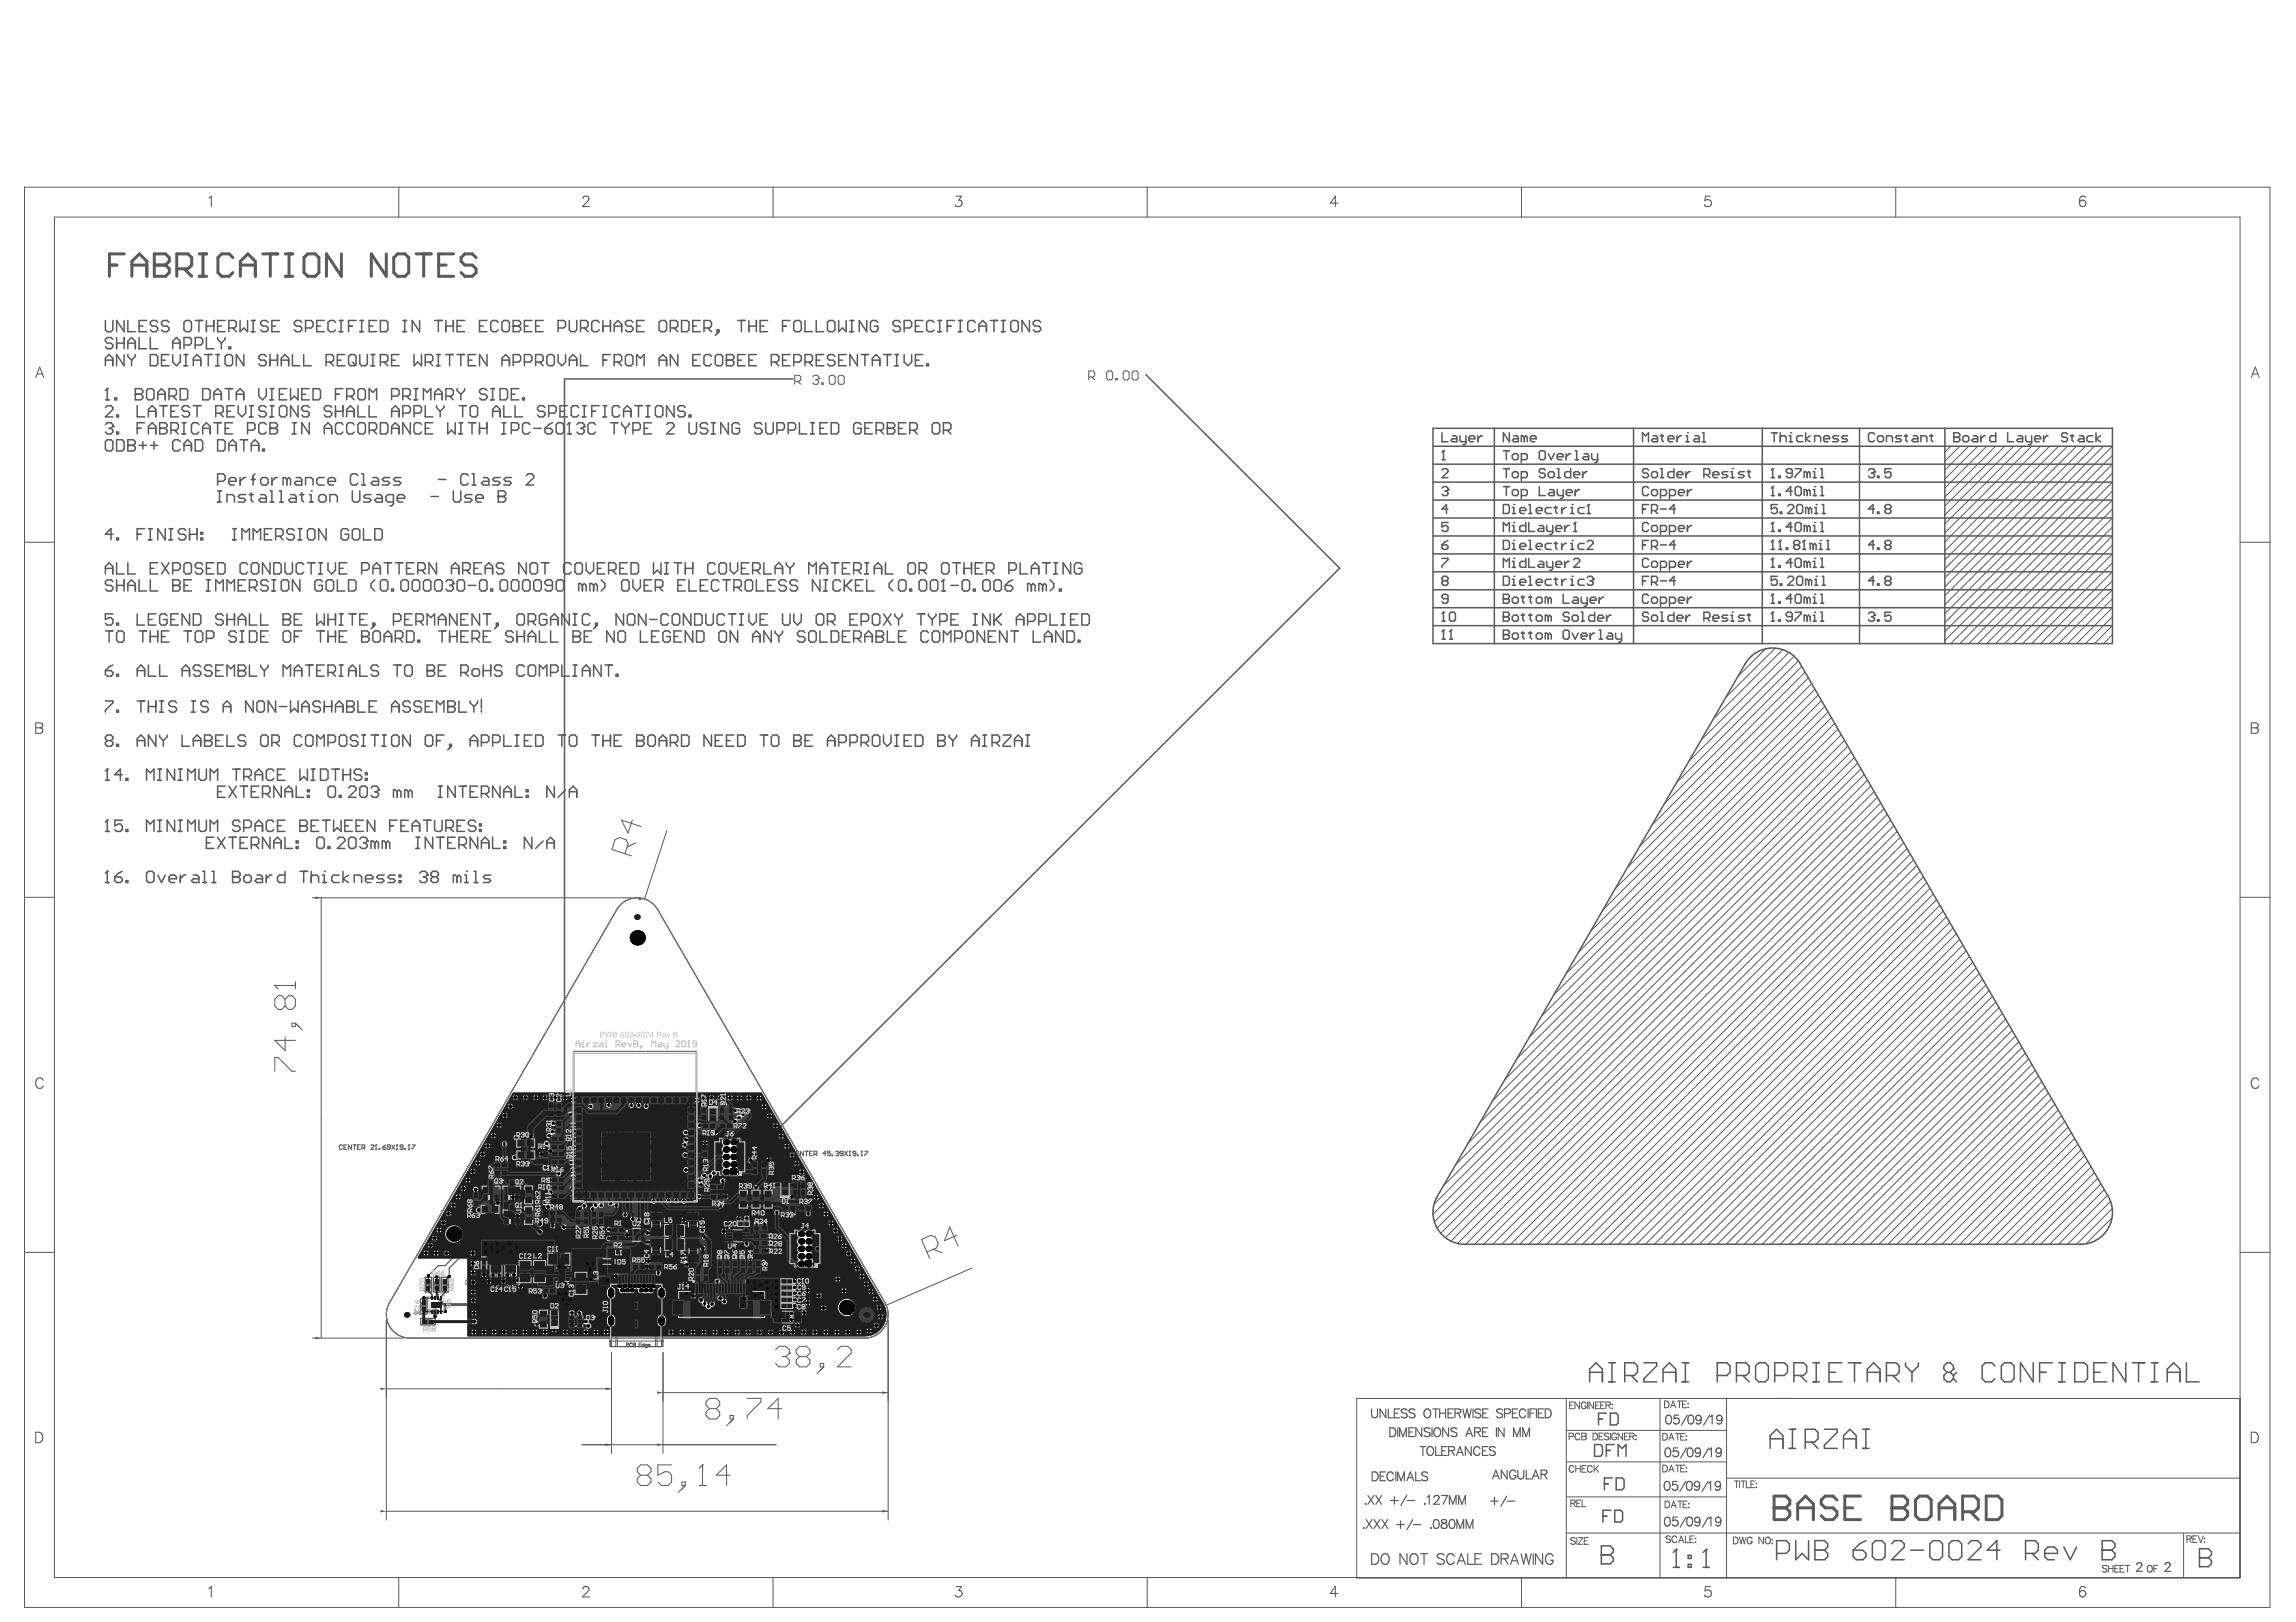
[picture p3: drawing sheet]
<svg xmlns="http://www.w3.org/2000/svg" width="297mm" height="210mm" viewBox="0 0 297 210" stroke-linecap="round" stroke-linejoin="round" font-family="sans-serif">
<g fill="none" stroke="#5a5a5a" stroke-width=".19">
<path d="M102.6 49h-29.6v104.4M148.2 48.5l25.1 25-82.2 82.2M185.4 55.4h87.9v27.9h-87.9zM185.4 57.7h87.9M186.6 59.5h.3M186.6 56v1.2h.7M186.7 58.3h.1M186.7 58.3v1.2M186.7 58.3l-.1 .2M187.9 56.4h.4l.2 .2v.6h-.6l-.2-.2 .2-.2h.6M188.9 56.4v.6l.2 .2h.6M189.7 56.4v1l-.2 .2h-.2"/>
<path d="M190 56.8h.8v-.2l-.2-.2h-.4l-.2 .2v.4l.2 .2h.4M191.2 56.4v.8M191.8 56.4h-.2l-.4 .4M193.3 55.4v27.9M194.5 58.3h.8M194.9 58.3v1.2M195.3 56v1.2l-.8-1.2v1.2M195.7 58.9l.1-.2h.4l.2 .2v.4l-.2 .2h-.4l-.1-.2zM195.8 56.4h.4l.2 .2v.6h-.6l-.1-.2 .1-.2h.6M196.8 59.5h.6l.2-.2v-.4l-.2-.2h-.6v1.2M197.2 56.6l-.2-.2h-.2v.8M197.2 56.6l.2-.2 .2 .2v.6"/>
<path d="M197.2 56.6v.6M198 56.8h.8v-.2l-.2-.2h-.4l-.2 .2v.4l.2 .2h.4M199.1 58.5l.2-.2h.4l.2 .2v.8l-.2 .2h-.4l-.2-.2zM200.3 58.7l.4 .8 .4-.8M201.5 59.1h.7v-.2l-.2-.2h-.3l-.2 .2v.4l.2 .2h.3M202.6 58.7v.8M203.2 58.7h-.2l-.4 .4M203.8 59.5h.4M203.8 58.3h.2v1.2M204.9 58.7h.4l.2 .2v.6h-.6l-.1-.2 .1-.2h.6M205.9 58.7v.6l.2 .2h.6M206.7 58.7v1l-.2 .2h-.2"/>
<path d="M211.3 55.4v27.9M212.5 57.2v-1.2l.4 .4 .4-.4v1.2M213.9 56.4h.3l.2 .2v.6h-.5l-.2-.2 .2-.2h.5M214.8 56.4h.4M215 56.2v.8l.2 .2M215.8 56.8h.8v-.2l-.2-.2h-.4l-.2 .2v.4l.2 .2h.4M217 56.4v.8M217.5 56.4h-.2l-.3 .4M218.1 57.2h.4M218.1 56.4h.2v.8M218.3 56h.1M219.3 56.4h.4l.2 .2v.6h-.6l-.2-.2 .2-.2h.6"/>
<path d="M220.2 57.2h.4M220.2 56h.2v1.2M228 55.4v27.9M229.1 56h.8M229.5 56v1.2M230.3 56.6l.2-.2h.4l.2 .2v.6M230.3 56v1.2M231.5 57.2h.4M231.5 56.4h.2v.8M231.7 56h.1M233.2 56.4h-.6l-.2 .2v.4l.2 .2h.6M233.6 56v1.2"/>
<path d="M234.2 56.4l-.6 .4 .6 .4M234.8 57.2v-.8h.5l.2 .2v.6M235.9 56.8h.8v-.2l-.2-.2h-.4l-.2 .2v.4l.2 .2h.4M237.9 56.4h-.6l-.2 .2 .2 .2h.4l.2 .2-.2 .2h-.6M239 56.4h-.6l-.2 .2 .2 .2h.4l.2 .2-.2 .2h-.6M240.6 55.4v27.9M242.5 56.2l-.2-.2h-.4l-.2 .2v.8l.2 .2h.4l.2-.2M242.9 56.6l.2-.2h.4l.2 .2v.4l-.2 .2h-.4l-.2-.2zM244.1 57.2v-.8h.5l.2 .2v.6M246 56.4h-.6l-.2 .2 .2 .2h.4l.2 .2-.2 .2h-.6M246.4 56.4h.4M246.6 56.2v.8l.2 .2"/>
<path d="M247.5 56.4h.4l.2 .2v.6h-.6l-.2-.2 .2-.2h.6M248.5 57.2v-.8h.6l.2 .2v.6M249.7 56.4h.4M249.9 56.2v.8l.2 .2M251.6 55.4v27.9M252.8 56.6h.1M252.8 56h.6l.1 .2v.2l-.1 .2 .1 .2v.2l-.1 .2h-.6zM252.8 56.6h.6M253.9 56.6l.2-.2h.4l.2 .2v.4l-.2 .2h-.4l-.2-.2zM255.3 56.4h.4l.2 .2v.6h-.6l-.2-.2 .2-.2h.6M256.3 56.4v.8M256.8 56.4h-.2l-.3 .4"/>
<path d="M258.2 56v1.2h-.6l-.2-.2v-.4l.2-.2h.6M259.7 56v1.2h.8M261.1 56.4h.4l.2 .2v.6h-.6l-.2-.2 .2-.2h.6M262.1 56.4v.6l.2 .2h.5M262.8 56.4v1l-.2 .2h-.1M263.2 56.8h.8v-.2l-.2-.2h-.4l-.2 .2v.4l.2 .2h.4M264.4 56.4v.8M265 56.4h-.2l-.4 .4M267.5 56.2l-.2-.2h-.4l-.2 .2v.2l.2 .2h.4l.2 .2v.2l-.2 .2h-.4l-.2-.2M267.9 56.4h.4M268.1 56.2v.8l.2 .2M269 56.4h.4l.2 .2v.6h-.6l-.2-.2 .2-.2h.6"/>
<path d="M270.8 56.4h-.6l-.2 .2v.4l.2 .2h.6M271.2 56v1.2M271.7 56.4l-.5 .4 .5 .4M185.4 78.6h87.9M185.4 76.3h87.9M185.4 74h87.9M185.4 71.7h87.9M185.4 69.4h87.9M185.4 67h87.9M185.4 64.7h87.9M185.4 62.4h87.9M185.4 60.1h87.9"/>
<path d="M186.6 60.8l.1-.1h.4l.2 .1v.2l-.7 .8h.7M186.6 63.2l.1-.2h.4l.2 .2v.2M186.6 70.5h.5l.2 .2v.2l-.2 .2h-.4l-.1-.2zM186.6 72.3h.7v.2l-.7 .7v.2M186.7 79.2h.1M186.7 79.2v1.2M186.7 79.2l-.1 .2M186.7 75.2l-.1-.2v-.2l.1-.2h.4l.2 .2v.2l-.2 .2M186.7 75.2l-.1 .2v.1l.1 .2h.4l.2-.2v-.1l-.2-.2M186.7 75.2h.4M186.9 63.6h.2M187.1 63.6l.2 .1v.2l-.2 .2h-.4l-.1-.2"/>
<path d="M187.3 63.4h.1M187.3 67.6h-.7v.6l.5-.2 .2 .2v.4l-.2 .2h-.4l-.1-.2M187.3 77.5h-.6l-.1-.2v-.2l.1-.2h.4l.2 .2v.8l-.2 .2h-.4l-.1-.2M187.3 65.9h-.7l.5-.6v1.2M187.3 63.4l-.2 .2M187.3 69.9l-.4 .2-.3 .4M187.5 79.4l.2-.2h.4l.2 .2v.8l-.2 .2h-.4l-.2-.2zM194.5 79.8h.1M194.5 77.5h.1M194.5 79.2h.6l.2 .2v.2l-.2 .2 .2 .2v.2l-.2 .2h-.6zM194.5 74.6h.6l.2 .2v.7l-.2 .2h-.6zM194.5 68.8v-1.2l.4 .4 .4-.4v1.2"/>
<path d="M194.5 63h.8M194.5 60.7h.8M194.5 79.8h.6M194.5 65.3h.6l.2 .2v.8l-.2 .2h-.6zM194.5 76.9h.6l.2 .2v.2l-.2 .2 .2 .2v.2l-.2 .2h-.6zM194.5 77.5h.6M194.5 69.9h.6l.2 .2v.8l-.2 .2h-.6zM194.5 73.4v-1.1l.4 .3 .4-.3v1.1M194.9 60.7v1.1M194.9 63v1.1M195.7 79.8l.1-.2h.4l.2 .2v.4l-.2 .2h-.4l-.1-.2zM195.7 75.7h.3"/>
<path d="M195.7 68h.1v.8M195.7 68.8h.3M195.7 63.6l.1-.2h.4l.2 .2v.3l-.2 .2h-.4l-.1-.2zM195.7 61.2l.1-.2h.4l.2 .2v.4l-.2 .2h-.4l-.1-.2zM195.7 66.5h.3M195.7 77.5l.1-.2h.4l.2 .2v.4l-.2 .2h-.4l-.1-.2zM195.7 71.1h.3M195.7 73.4h.3M195.7 65.7h.1v.8M195.7 70.3h.1v.8M195.7 72.6h.1v.8M195.7 75h.1v.7"/>
<path d="M195.8 72.3h.1M195.8 67.6h.1M195.8 74.6h.1M195.8 65.3h.1M195.8 69.9h.1M196.6 75.4h.8v-.2l-.2-.2h-.4l-.2 .2v.3l.2 .2h.4M196.6 66.1h.8v-.2l-.2-.2h-.4l-.2 .2v.4l.2 .2h.4M196.6 70.7h.8v-.2l-.2-.2h-.4l-.2 .2v.4l.2 .2h.4M196.8 64.1h.6l.2-.2v-.3l-.2-.2h-.6v1.1M196.8 61.8h.6l.2-.2v-.4l-.2-.2h-.6v1.2M196.8 79.6h.4M196.8 77.3h.4"/>
<path d="M197 77.1v.8l.2 .2M197 79.4v.8l.2 .2M197.4 67.6v1.2h-.6l-.2-.2v-.4l.2-.2h.6M197.4 72.3v1.1h-.6l-.2-.2v-.4l.2-.2h.6M197.8 74.6h.2v1.1M197.8 75.7h.4M197.8 67.6v1.2h.8M197.8 79.6h.4M197.8 66.5h.4M197.8 65.3h.2v1.2M197.8 71.1h.4M197.8 69.9h.2v1.2"/>
<path d="M197.8 72.3v1.1h.8M197.8 77.3h.4M198 77.1v.8l.2 .2M198 79.4v.8l.2 .2M198.8 70.7h.7v-.2l-.2-.2h-.4l-.1 .2v.4l.1 .2h.4M198.8 79.8l.1-.2h.4l.2 .2v.4l-.2 .2h-.4l-.1-.2zM198.8 75.4h.7v-.2l-.2-.2h-.4l-.1 .2v.3l.1 .2h.4M198.8 66.1h.7v-.2l-.2-.2h-.4l-.1 .2v.4l.1 .2h.4M198.8 77.5l.1-.2h.4l.2 .2v.4l-.2 .2h-.4l-.1-.2zM199.1 68h.4l.2 .2v.6h-.6l-.2-.2 .2-.2h.6M199.1 63v1.1h.8M199.1 72.6h.4l.2 .2v.6h-.6l-.2-.2 .2-.2h.6"/>
<path d="M199.9 60.8l-.2-.1h-.4l-.2 .1v.2l.2 .2h.4l.2 .2v.2l-.2 .2h-.4l-.2-.2M200.1 68v.6l.2 .2h.6M200.1 72.6v.6l.2 .2h.6M200.3 61.2l.2-.2h.4l.2 .2v.4l-.2 .2h-.4l-.2-.2zM200.3 79.8l-.2-.2h-.2v.8M200.3 77.5l-.2-.2h-.2v.8M200.3 77.5v.6M200.3 79.8v.6M200.3 77.5l.2-.2 .2 .2v.6M200.3 79.8l.2-.2 .2 .2v.6M200.5 63.4h.4l.2 .2v.5h-.6l-.2-.2 .2-.2h.6M200.7 75h-.6l-.2 .2v.3l.2 .2h.6"/>
<path d="M200.7 65.7h-.6l-.2 .2v.4l.2 .2h.6M200.7 70.3h-.6l-.2 .2v.4l.2 .2h.6M200.9 68v1l-.2 .2h-.2M200.9 72.6v1l-.2 .2h-.2M201.1 75h.4M201.1 65.7h.4M201.1 70.3h.4M201.3 68.4h.7v-.2l-.2-.2h-.3l-.2 .2v.4l.2 .2h.3M201.3 73h.7v-.2l-.2-.2h-.3l-.2 .2v.4l.2 .2h.3M201.3 74.8v.7l.2 .2M201.3 65.5v.8l.2 .2M201.3 70.1v.8l.2 .2"/>
<path d="M201.5 63.4v.5l.2 .2h.5M201.5 61.8h.3M201.5 60.7h.2v1.1M202 65.7v.8M202 70.3v.8M202 75v.7M202.2 76.9v1.2h.8M202.2 63.4v.9l-.2 .2h-.2M202.4 68v.8M202.4 72.6v.8M202.6 63.7h.8v-.1l-.2-.2h-.4l-.2 .2v.3l.2 .2h.4M202.6 75h-.2l-.4 .4"/>
<path d="M202.6 65.7h-.2l-.4 .4M202.6 70.3h-.2l-.4 .4M203 79.4l-.2-.2h-.4l-.2 .2v.2l.2 .2h.4l.2 .2v.2l-.2 .2h-.4l-.2-.2M203 68h-.2l-.4 .4M203 72.6h-.2l-.4 .4M203.2 75.7h.4M203.2 60.7v1.1h-.6l-.2-.2v-.4l.2-.2h.6M203.2 66.5h.4M203.2 71.1h.4M203.2 65.7h.2v.8M203.2 70.3h.2v.8M203.2 75h.2v.7"/>
<path d="M203.4 74.6h.1M203.4 65.3h.1M203.4 69.9h.1M203.4 79.8l.2-.2h.4l.2 .2v.4l-.2 .2h-.4l-.2-.2zM203.6 72.5l.2-.2h.4l.2 .2v.1l-.8 .8h.8M203.6 68.8h.4M203.6 61.4h.8v-.2l-.2-.2h-.4l-.2 .2v.4l.2 .2h.4M203.6 77.3h.4l.2 .2v.6h-.6l-.2-.2 .2-.2h.6M203.8 67.6h.1M203.8 63.4v.7M203.8 67.6v1.2M203.8 67.6l-.2 .2"/>
<path d="M204.4 63.4h-.2l-.4 .3M204.6 79.2h.2v1.2M204.6 77.3v.6l.2 .2h.5M204.8 61v.8M204.9 75h-.5l-.2 .2v.3l.2 .2h.5M204.9 65.7h-.5l-.2 .2v.4l.2 .2h.5M204.9 70.3h-.5l-.2 .2v.4l.2 .2h.5M205.3 74.8l.2-.2h.4l.2 .2v.2M205.3 66.5h.4M205.3 61h-.2l-.3 .4M205.3 70.1l.2-.2h.4l.2 .2v.2l-.8 .8h.8M205.3 77.3v1l-.2 .1h-.2"/>
<path d="M205.5 65.3h.1M205.5 65.3l-.2 .2M205.5 65.3v1.2M205.7 75.2h.2M205.7 77.7h.8v-.2l-.2-.2h-.4l-.2 .2v.4l.2 .2h.4M205.9 75.2l.2 .2v.1l-.2 .2h-.4l-.2-.2M206.1 75h.1M206.1 75l-.2 .2M206.3 79.2v1.2h-.6l-.2-.2v-.4l.2-.2h.6M206.7 80h.8v-.2l-.2-.2h-.4l-.2 .2v.4l.2 .2h.4M206.9 77.3v.8M207.5 77.3h-.2l-.4 .4"/>
<path d="M207.9 79.6v.8M208.4 79.6h-.2l-.3 .4M212.5 75.2h.4M212.5 65.9h.4M212.5 70.5h.4M213.3 79.4l-.2-.2h-.4l-.2 .2v.2l.2 .2h.4l.2 .2v.2l-.2 .2h-.4l-.2-.2M213.3 74.6h-.8v1.1M213.3 72.5l-.2-.2h-.4l-.2 .2v.7l.2 .2h.4l.2-.2M213.3 67.8l-.2-.2h-.4l-.2 .2v.8l.2 .2h.4l.2-.2M213.3 63.2l-.2-.2h-.4l-.2 .2v.7l.2 .2h.4l.2-.2M213.3 60.8l-.2-.1h-.4l-.2 .1v.2l.2 .2h.4l.2 .2v.2l-.2 .2h-.4l-.2-.2M213.3 65.3h-.8v1.2"/>
<path d="M213.3 77.1l-.2-.2h-.4l-.2 .2v.8l.2 .2h.4l.2-.2M213.3 69.9h-.8v1.2M213.7 79.8l.2-.2h.3l.2 .2v.4l-.2 .2h-.3l-.2-.2zM213.7 75.4h.5l.2-.2v-.4l-.2-.2h-.5v1.1M213.7 68.2l.2-.2h.3l.2 .2v.4l-.2 .2h-.3l-.2-.2zM213.7 63.6l.2-.2h.3l.2 .2v.3l-.2 .2h-.3l-.2-.2zM213.7 61.2l.2-.2h.3l.2 .2v.4l-.2 .2h-.3l-.2-.2zM213.7 66.1h.5l.2-.2v-.4l-.2-.2h-.5v1.2M213.7 77.5l.2-.2h.3l.2 .2v.4l-.2 .2h-.3l-.2-.2zM213.7 70.7h.5l.2-.2v-.4l-.2-.2h-.5v1.2M213.7 72.8l.2-.2h.3l.2 .2v.4l-.2 .2h-.3l-.2-.2zM214 70.7l.4 .4"/>
<path d="M214 75.4l.4 .3M214 66.1l.4 .4M214.8 79.2h.2v1.2M214.8 75.2h.8M214.8 68.8h.6l.2-.2v-.4l-.2-.2h-.6v1.2M214.8 65.9h.8M214.8 64.1h.6l.2-.2v-.3l-.2-.2h-.6v1.1M214.8 61.8h.4M214.8 60.7h.2v1.1M214.8 78.1h.6l.2-.2v-.4l-.2-.2h-.6v1.1M214.8 70.5h.8M214.8 73.4h.6l.2-.2v-.4l-.2-.2h-.6v1.2"/>
<path d="M216 68.8h.6l.2-.2v-.4l-.2-.2h-.6v1.2M216 64.1h.6l.2-.2v-.3l-.2-.2h-.6v1.1M216 78.1h.6l.2-.2v-.4l-.2-.2h-.6v1.1M216 73.4h.6l.2-.2v-.4l-.2-.2h-.6v1.2M216.6 79.2v1.2h-.6l-.2-.2v-.4l.2-.2h.6M216.6 60.7v1.1h-.6l-.2-.2v-.4l.2-.2h.6M216.8 75.2h-.8l.6-.6v1.1M216.8 65.9h-.8l.6-.6v1.2M216.8 70.5h-.8l.6-.6v1.2M217 80h.7v-.2l-.2-.2h-.4l-.1 .2v.4l.1 .2h.4M217 61.4h.7v-.2l-.2-.2h-.4l-.1 .2v.4l.1 .2h.4M217.1 68.4h.8v-.2l-.2-.2h-.4l-.2 .2v.4l.2 .2h.4"/>
<path d="M217.1 63.7h.8v-.1l-.2-.2h-.4l-.2 .2v.3l.2 .2h.4M217.1 77.7h.8v-.2l-.2-.2h-.4l-.2 .2v.4l.2 .2h.4M217.1 73h.8v-.2l-.2-.2h-.4l-.2 .2v.4l.2 .2h.4M218.1 61v.8M218.1 79.6v.8M218.3 63.4v.7M218.3 68v.8M218.3 72.6v.8M218.3 77.3v.8M218.7 79.6h-.2l-.4 .4M218.7 61h-.2l-.4 .4M218.9 68h-.2l-.4 .4"/>
<path d="M218.9 72.6h-.2l-.4 .4M218.9 63.4h-.2l-.4 .3M218.9 77.3h-.2l-.4 .4M220.4 80h.6l.2-.2v-.4l-.2-.2h-.6v1.2M220.4 61.4h.6l.2-.2v-.4l-.2-.1h-.6v1.1M220.8 80l.4 .4M220.8 61.4l.4 .4M221.6 80h.8v-.2l-.2-.2h-.4l-.2 .2v.4l.2 .2h.4M221.6 61.4h.8v-.2l-.2-.2h-.4l-.2 .2v.4l.2 .2h.4M223.5 79.6h-.5l-.2 .2 .2 .2h.3l.2 .2-.2 .2h-.5M223.5 61h-.5l-.2 .2 .2 .2h.3l.2 .2-.2 .2h-.5M223.9 61.8h.4"/>
<path d="M223.9 79.6h.2v.8M223.9 61h.2v.8M224.1 79.2h.1M224.1 60.7h.1M225.7 79.6h-.6l-.2 .2 .2 .2h.4l.2 .2-.2 .2h-.6M225.7 61h-.6l-.2 .2 .2 .2h.4l.2 .2-.2 .2h-.6M226.1 79.6h.3M226.1 61h.3M226.2 60.8v.8l.2 .2M226.2 79.4v.8l.2 .2M229.1 68.8h.4M229.1 64.1h.4"/>
<path d="M229.1 61.8h.4M229.1 73.4h.4M229.3 79.2h.1M229.3 72.3h.1M229.3 67.6h.1M229.3 63h.1M229.3 60.7h.1M229.3 60.7v1.1M229.3 63v1.1M229.3 67.6v1.2M229.3 72.3v1.1M229.3 79.2v1.2"/>
<path d="M229.3 79.2l-.2 .2M229.3 72.3l-.2 .2M229.3 67.6l-.2 .2M229.3 63l-.2 .2M229.3 60.7l-.2 .1M229.9 74.6h-.8v.6l.4-.2h.2l.2 .2v.3l-.2 .2h-.4l-.2-.2M229.9 65.3h-.8v.6l.4-.2h.2l.2 .2v.4l-.2 .2h-.4l-.2-.2M230.1 68.6h.2v.2h-.2zM230.1 63.9h.2v.2h-.2zM230.1 61.6h.2v.2h-.2zM230.1 73.2h.2v.2h-.2zM230.3 75.5h.2v.2h-.2z"/>
<path d="M230.3 66.3h.2v.2h-.2zM231.3 74.8l.2-.2h.4l.2 .2v.2l-.8 .7h.8M231.3 65.5l.2-.2h.4l.2 .2v.2l-.8 .8h.8M231.9 79.8h-.6l-.2-.2v-.2l.2-.2h.4l.2 .2v.8l-.2 .2h-.4l-.2-.2M231.9 63.6h-.8l.6-.6v1.1M231.9 61.2h-.6l-.2-.2v-.2l.2-.1h.4l.2 .1v.8l-.2 .2h-.4l-.2-.2M231.9 68.2h-.8l.6-.6v1.2M231.9 72.8h-.8l.6-.5v1.1M232.2 79.2h.8v.2l-.8 .8v.2M232.2 72.5l.2-.2h.4l.2 .2v.7l-.2 .2h-.4l-.2-.2zM232.2 67.8l.2-.2h.4l.2 .2v.8l-.2 .2h-.4l-.2-.2zM232.2 63.2l.2-.2h.4l.2 .2v.7l-.2 .2h-.4l-.2-.2z"/>
<path d="M232.2 60.7h.8v.1l-.8 .8v.2M232.4 74.8l.2-.2h.4l.2 .2v.7l-.2 .2h-.4l-.2-.2zM232.4 65.5l.2-.2h.4l.2 .2v.8l-.2 .2h-.4l-.2-.2zM233.8 68.2l-.2-.2h-.2v.8M233.8 79.8l-.2-.2h-.2v.8M233.8 61.2l-.2-.2h-.2v.8M233.8 61.2l.2-.2 .2 .2v.6M233.8 72.8l-.2-.2h-.2v.8M233.8 63.6l-.2-.2h-.2v.7M233.8 79.8l.2-.2 .2 .2v.6M233.8 61.2v.6M233.8 63.6v.5"/>
<path d="M233.8 68.2v.6M233.8 72.8v.6M233.8 79.8v.6M233.8 63.6l.2-.2 .2 .2v.5M233.8 68.2l.2-.2 .2 .2v.6M233.8 72.8l.2-.2 .2 .2v.6M234 75.2l-.2-.2h-.2v.7M234 65.9l-.2-.2h-.2v.8M234 65.9v.6M234 75.2v.5M234 75.2l.2-.2 .2 .2v.5M234 65.9l.2-.2 .2 .2v.6"/>
<path d="M234.6 68h.2v.8M234.6 68.8h.4M234.6 64.1h.4M234.6 61.8h.4M234.6 79.6h.2v.8M234.6 61h.2v.8M234.6 73.4h.4M234.6 72.6h.2v.8M234.6 63.4h.2v.7M234.8 79.2h.1M234.8 72.3h.1M234.8 67.6h.1"/>
<path d="M234.8 63h.1M234.8 60.7h.1M234.8 65.7h.2v.8M234.8 75h.2v.7M234.8 75.7h.4M234.8 66.5h.4M235 74.6h.1M235 65.3h.1M235.5 79.2h.2v1.2M235.5 72.3h.2v1.1M235.5 67.6h.2v1.2M235.5 68.8h.4"/>
<path d="M235.5 63h.2v1.1M235.5 64.1h.4M235.5 61.8h.4M235.5 60.7h.2v1.1M235.5 73.4h.4M235.7 74.6h.2v1.1M235.7 75.7h.4M235.7 66.5h.4M235.7 65.3h.2v1.2M241.7 79.4l.2-.2h.4l.2 .2v.2M241.7 60.8l.2-.1h.4l.2 .1v.2M242.1 79.8h.2"/>
<path d="M242.1 61.2h.2M242.3 79.8l.2 .2v.2l-.2 .2h-.4l-.2-.2M242.3 61.2l.2 .2v.2l-.2 .2h-.4l-.2-.2M242.5 79.6h.1M242.5 61h.1M242.5 75.2h-.8l.6-.6v1.1M242.5 65.9h-.8l.6-.6v1.2M242.5 79.6l-.2 .2M242.5 70.5h-.8l.6-.6v1.2M242.5 61l-.2 .2M242.9 75.5h.2v.2h-.2zM242.9 61.6h.2v.2h-.2z"/>
<path d="M242.9 66.3h.2v.2h-.2zM242.9 70.9h.2v.2h-.2zM244.1 75.2l-.2-.2v-.2l.2-.2h.3l.2 .2v.2l-.2 .2M244.1 75.2l-.2 .2v.1l.2 .2h.3l.2-.2v-.1l-.2-.2M244.1 75.2h.3M244.1 65.9h.3M244.1 65.9l-.2-.2v-.2l.2-.2h.3l.2 .2v.2l-.2 .2M244.1 65.9l-.2 .2v.2l.2 .2h.3l.2-.2v-.2l-.2-.2M244.1 70.5l-.2-.2v-.2l.2-.2h.3l.2 .2v.2l-.2 .2M244.1 70.5l-.2 .2v.2l.2 .2h.3l.2-.2v-.2l-.2-.2M244.1 70.5h.3M244.6 79.2h-.7v.6l.4-.2h.1l.2 .2v.4l-.2 .2h-.3l-.2-.2"/>
<path d="M244.6 60.7h-.7v.5l.5-.2 .2 .2v.4l-.2 .2h-.3l-.2-.2M185.4 81h87.9M186.6 82.7h.3M186.6 80.4h.3M186.7 81.5h.1M186.7 81.5v1.2M186.7 81.5l-.1 .2M187.5 82.7h.4M187.7 81.5h.1M187.7 81.5v1.2M187.7 81.5l-.2 .2M194.5 82.1h.1"/>
<path d="M194.5 81.5h.6l.2 .2v.2l-.2 .2 .2 .2v.2l-.2 .2h-.6zM194.5 82.1h.6M195.7 82.1l.1-.2h.4l.2 .2v.4l-.2 .2h-.4l-.1-.2zM196.8 81.9h.4M197 81.7v.8l.2 .2M197.8 81.9h.4M198 81.7v.8l.2 .2M198.8 82.1l.1-.2h.4l.2 .2v.4l-.2 .2h-.4l-.1-.2zM200.3 82.1l-.2-.2h-.2v.8M200.3 82.1v.6M200.3 82.1l.2-.2 .2 .2v.6M202.2 81.7l.2-.2h.4l.2 .2v.8l-.2 .2h-.4l-.2-.2z"/>
<path d="M203.4 81.9l.4 .8 .4-.8M204.6 82.3h.7v-.2l-.2-.2h-.3l-.2 .2v.4l.2 .2h.3M204.6 80.4h.3M205.7 81.9v.8M206.3 81.9h-.2l-.4 .4M206.9 82.7h.4M206.9 81.5h.2v1.2M208 81.9h.4l.2 .2v.6h-.6l-.1-.2 .1-.2h.6M209 81.9v.6l.2 .2h.6M209.8 81.9v1l-.2 .2h-.2M214.8 80.4h.4M223.9 80.4h.4"/>
<path d="M226.2 85.3a4.1 4.1 0 0 1 6.7 .6l39.8 68.9a4.1 4.1 0 0 1-3.3 6.2h-80.2a4.1 4.1 0 0 1-3.3-6.2l40-69.1zM229.1 80.4h.4M230.1 80.2h.2v.2h-.2zM234.6 80.4h.4M235.5 80.4h.4M242.9 80.2h.2v.2h-.2zM72.6 152.2l.4 1.2M73.4 152.2l-.4 1.2M91.7 154.6l-.6 1.1M92.2 155.1l-1.1 .6M205.7 178.8v-1.6l.8-.8 .8 .8v1.6M205.7 177.6h1.6"/>
<path d="M208.1 176.4h.9M208.1 178.8h.9M208.5 176.4v2.4M210.2 178h1.2l.4-.4v-.8l-.4-.4h-1.2v2.4M211 178l.8 .8M212.7 176.4h1.6v.4l-1.6 1.6v.4h1.6M215.2 177.6h1.6M215.2 178.8v-1.6l.8-.8 .8 .8v1.6M217.6 176.4h.9M217.6 178.8h.9M218 176.4v2.4M222.2 178h1.2l.4-.4v-.8l-.4-.4h-1.2v2.4"/>
<path d="M224.6 178h1.3l.4-.4v-.8l-.4-.4h-1.3v2.4M225.5 178l.8 .8M227.1 176.8l.4-.4h.9l.4 .4v1.6l-.4 .4h-.9l-.4-.4zM229.6 178h1.2l.5-.4v-.8l-.5-.4h-1.2v2.4M232.1 178h1.2l.4-.4v-.8l-.4-.4h-1.2v2.4M232.9 178l.8 .8M234.6 176.4h.8M234.6 178.8h.8M235 176.4v2.4M236.6 177.6h.8M238.3 176.4h-1.7v2.4h1.7M239.1 176.4h1.6"/>
<path d="M239.9 176.4v2.4M241.6 177.6h1.6M241.6 178.8v-1.6l.8-.8 .8 .8v1.6M244.1 178h1.2l.4-.4v-.8l-.4-.4h-1.2v2.4M244.9 178l.8 .8M246.5 176.4v.4l.9 .8M247.4 177.6v1.2M248.2 176.4v.4l-.8 .8M251.9 177.6h.4M251.9 177.6l-.4 .4v.4l.4 .4h.4l.4-.4M252.3 177.6l.4 .4M252.7 177.2h.1"/>
<path d="M252.7 177.2v-.4l-.4-.4h-.4l-.4 .4v.4l.4 .4M252.7 178.4l.4 .4M252.7 178v.4M252.7 177.2l-.4 .4M253.1 177.6l-.4 .4M258.1 176.8l-.4-.4h-.8l-.5 .4v1.6l.5 .4h.8l.4-.4M258.9 176.8l.4-.4h.9l.4 .4v1.6l-.4 .4h-.9l-.4-.4zM263 176.4v2.4l-1.6-2.4v2.4M263.9 177.6h.8M265.5 176.4h-1.6v2.4M266.3 176.4h.9M266.3 178.8h.9"/>
<path d="M266.8 176.4v2.4M268.4 176.4h1.3l.4 .4v1.6l-.4 .4h-1.3zM270.9 177.6h.8M272.5 176.4h-1.6v2.4h1.6M275 176.4v2.4l-1.6-2.4v2.4M275.8 176.4h1.7M276.7 176.4v2.4M278.3 176.4h.8M278.3 178.8h.8M278.7 176.4v2.4M280.4 177.6h1.6M280.4 178.8v-1.6l.8-.8 .8 .8v1.6"/>
<path d="M282.9 176.4v2.4h1.6M206.3 186.9h.8l.2 .3v1l-.2 .3h-.8zM206.8 183.6h.5M207.4 196.2h.5M207.6 192h.5M207.8 187.7h.5M207.8 182.9h-1v1.5M208.3 182.9h.8l.2 .2v1l-.2 .3h-.8zM208.4 195.4h-1v1.6M208.6 191.3h-1v1.5M208.8 186.9h-1v1.6M208.9 195.4h.8l.2 .3v1l-.2 .3h-.8z"/>
<path d="M209.1 191.3h.8l.2 .2v1l-.2 .3h-.8zM209.3 188.5v-1.6l.6 .5 .5-.5v1.6M229 187.4v-1.6l.8-.8 .9 .8v1.6M229 186.2h1.7M231.5 185h.8M231.5 187.4h.8M231.9 185v2.4M233.5 186.6h1.3l.4-.4v-.8l-.4-.4h-1.3v2.4M234.4 186.6l.8 .8M236 185h1.7v.4l-1.7 1.6v.4h1.7M238.5 186.2h1.7M238.5 187.4v-1.6l.8-.8 .9 .8v1.6"/>
<path d="M241 185h.8M241 187.4h.8M241.4 185v2.4M207.2 201.2h.1M207.2 200.1h1.1l.4 .3v.4l-.4 .4 .4 .4v.4l-.4 .4h-1.1zM207.2 201.2h1.1M216.5 202.8h.7M216.9 200.5h.1M216.9 200.5v2.3M216.9 200.5l-.4 .4M218.4 202.4h.4v.4h-.4zM218.4 201.3h.4v.4h-.4z"/>
<path d="M220.3 202.8h.8M220.7 200.5h.1M220.7 200.5v2.3M220.7 200.5l-.4 .4M284.6 201.6h.1M284.6 200.4h1.1l.4 .4v.4l-.4 .4 .4 .4v.4l-.4 .3h-1.1zM284.6 201.6h1.1"/>
</g>
<g fill="none" stroke="#5a5a5a" stroke-width=".14">
<path d="M27 25.6l.3-.2v1.3M75.4 25.7l.1-.2 .2-.1h.4a.31 .31 0 0 1 0 .5l-.7 .8h.9M123.7 25.4h.7l-.4 .5a.45 .45 0 0 1 .4 .6 .45 .45 0 0 1-.7 .2l-.1-.2M173.1 26.3h-1l.7-.9v1.3M221.3 25.4h-.7v.6a.48 .48 0 0 1 .7 0 .48 .48 0 0 1-.1 .7 .48 .48 0 0 1-.7-.2M269.8 25.6a.4 .4 0 0 0-.6-.2l-.1 .2-.1 .7M4.6 48.9l.5-1.4 .6 1.4M4.8 48.4h.7M291.3 48.9l.5-1.4 .5 1.4M291.4 48.4h.7M4.6 93.5l.8 .1a.31 .31 0 0 1 0 .5l-.2 .1a.36 .36 0 0 1 .3 .3 .36 .36 0 0 1-.3 .4h-.6zM4.6 94.2h.6"/>
<path d="M291.3 93.5l.7 .1a.31 .31 0 0 1 0 .5l-.2 .1a.36 .36 0 0 1 .4 .3 .36 .36 0 0 1-.4 .4h-.5zM291.3 94.2h.5M5.6 139.8a.5 .5 0 0 0-.6-.3 .5 .5 0 0 0-.4 .5 .59 .59 0 0 0 .2 .7 .59 .59 0 0 0 .6 .1l.2-.3M292.2 139.8a.5 .5 0 0 0-.5-.3 .5 .5 0 0 0-.4 .5 .59 .59 0 0 0 .1 .7 .59 .59 0 0 0 .6 .1l.2-.3M44.3 148.3l-.1-.1-.3 .1v.3l.1 .1 .3-.1M44.5 148.4h.2M44.9 148.2h-.4v.5h.4M45.5 148.2v.5l-.4-.5v.5M45.7 148.2h.3M45.8 148.2v.5M46.2 148.4h.2M46.6 148.2h-.4v.5h.4"/>
<path d="M46.8 148.5h.3l.1-.2-.1-.1h-.3v.5M47 148.5l.2 .2M48 148.3l.1-.1 .3 .1-.4 .4h.4M48.6 148.7h.2M48.7 148.2h.1M48.7 148.2v.5M48.7 148.2l-.1 .1M49 148.6h.1v.1h-.1zM49.5 148.4h.3l.1 .2-.3 .1zM49.9 148.2l-.4 .2M50.5 148.4h-.3h-.1l.1-.2 .3 .1v.3l-.1 .1-.3-.1M50.7 148.2l.4 .5"/>
<path d="M51.1 148.2l-.4 .5M51.3 148.7h.2M51.4 148.2h.1M51.4 148.2v.5M51.4 148.2l-.1 .1M52.1 148.4h-.2h-.1l.1-.2 .2 .1v.3l-.1 .1-.2-.1M52.3 148.6h.1v.1h-.1zM52.8 148.7h.2M52.9 148.2h.1M52.9 148.2v.5M52.9 148.2l-.1 .1M53.3 148.2h.4l-.4 .5"/>
<path d="M102.8 149.1l-.1-.1-.3 .1v.4l.1 .1 .3-.1M103 149.3h.2M103.4 149h-.4v.6h.4M103.9 149v.6l-.3-.6v.6M104.1 149h.4M104.3 149v.6M104.7 149.3h.2M105.1 149h-.4v.6h.4M105.3 149.4h.3l.1-.3-.1-.1h-.3v.6M105.5 149.4l.2 .2M106.8 149.3h-.3l.3-.3v.6M107.4 149h-.4v.3l.3-.1 .1 .3-.1 .1-.3-.1"/>
<path d="M107.6 149.5h.1v.1h-.1zM108.1 149.1l.3-.1 .1 .2M108.3 149.3h.1M108.4 149.3l.1 .1-.1 .2-.3-.1M108.5 149.2h.1M108.5 149.2l-.1 .1M109.1 149.3h-.3l-.1-.1 .1-.2 .3 .1v.4l-.1 .1-.3-.1M109.3 149l.4 .6M109.7 149l-.4 .6M109.8 149.6h.2M109.9 149h.1M109.9 149v.6"/>
<path d="M109.9 149l-.1 .1M110.7 149.3h-.3l-.1-.1 .1-.2 .3 .1v.4l-.1 .1-.3-.1M110.9 149.5h.1v.1h-.1zM111.4 149.6h.2M111.5 149h.1M111.5 149v.6M111.5 149l-.1 .1M111.9 149h.4l-.4 .6M4.6 185.3h.5a.72 .72 0 0 1 .4 .7 .72 .72 0 0 1-.4 .7h-.5zM291.3 185.3h.4a.72 .72 0 0 1 .5 .7 .72 .72 0 0 1-.5 .7h-.4zM27 205.6l.3-.3v1.4M75.4 205.6l.1-.2 .2-.1 .4 .1a.31 .31 0 0 1 0 .4l-.7 .9h.9"/>
<path d="M123.7 205.3h.7l-.4 .5a.45 .45 0 0 1 .4 .7 .45 .45 0 0 1-.7 .1l-.1-.2M173.1 206.2h-1l.7-.9v1.4M221.3 205.3h-.7v.6a.48 .48 0 0 1 .7 0 .48 .48 0 0 1-.1 .7 .48 .48 0 0 1-.7-.2M269.8 205.5a.4 .4 0 0 0-.6-.1l-.1 .2-.1 .6"/>
<circle cx="269.4" cy="26.3" r=".42"/>
<circle cx="269.4" cy="206.2" r=".42"/>
</g>
<g fill="none" stroke="#5a5a5a" stroke-width=".13">
<path d="M3.2 24.2h290.5v183.8h-290.5zM51.6 24.2v3.9M100 24.2v3.9M148.4 24.2v3.9M196.8 24.2v3.9M245.3 24.2v3.9M102.8 49.3h.6l.2-.1v-.4l-.2-.2h-.6v1.1M103.2 49.3l.4 .4M105.1 48.8l.2-.2h.4l.2 .2v.2M105.5 49.2h.2M105.7 49.2l.2 .1v.2l-.2 .2h-.4l-.2-.2M105.9 49h.1"/>
<path d="M105.9 49l-.2 .2M106.3 49.5h.2v.2h-.2zM107.3 48.8l.2-.2h.4l.1 .2v.7l-.1 .2h-.4l-.2-.2zM108.4 48.8l.2-.2h.4l.2 .2v.7l-.2 .2h-.4l-.2-.2zM140.9 48.8h.5l.2-.2v-.4l-.2-.2h-.5v1.2M141.2 48.8l.4 .4M143.2 48.2l.2-.2h.4l.1 .2v.8l-.1 .2h-.4l-.2-.2zM144.3 49h.2v.2h-.2zM145.3 48.2l.2-.2h.4l.2 .2v.8l-.2 .2h-.4l-.2-.2zM146.5 48.2l.2-.2h.3l.2 .2v.8l-.2 .2h-.3l-.2-.2zM252.4 57.7l-.8 .8M253.5 57.7l-1.9 2"/>
<path d="M254.7 57.7l-3.1 3.1M255.9 57.7l-4.3 4.3M257 57.7l-5.4 5.5M258.2 57.7l-6.6 6.6M259.3 57.7l-7.7 7.8M260.5 57.7l-8.9 8.9M261.7 57.7l-10.1 10.1M262.8 57.7l-11.2 11.3M264 57.7l-12.4 12.4M265.2 57.7l-13.6 13.6M266.3 57.7l-14.7 14.7M267.5 57.7l-15.9 15.9"/>
<path d="M268.6 57.7l-17 17.1M269.8 57.7l-18.2 18.2M271 57.7l-19.4 19.4M272.1 57.7l-20.5 20.6M273.3 57.7l-21.7 21.7M273.3 58.9l-21.7 21.7M3.2 70.2h3.8M273.3 60.1l-21.7 21.6M273.3 79.8l-3.5 3.5M273.3 75.2l-8.1 8.1M273.3 70.5l-12.8 12.8M273.3 65.9l-17.4 17.4"/>
<path d="M273.3 61.2l-21.7 21.7M273.3 64.7l-18.6 18.6M273.3 63.6l-19.8 19.7M273.3 62.4l-20.9 20.9M273.3 71.7l-11.6 11.6M273.3 69.4l-14 13.9M273.3 68.2l-15.1 15.1M273.3 67l-16.3 16.3M273.3 77.5l-5.8 5.8M273.3 76.3l-7 7M273.3 74l-9.3 9.3M273.3 72.8l-10.5 10.5"/>
<path d="M273.3 78.6l-4.7 4.7M289.8 70.2h3.9M228.4 84l-3.6 3.6M229.7 83.9l-6.5 6.4M230.6 84.1l-9 9M231.4 84.4l-11.4 11.4M232.1 84.9l-13.6 13.7M232.7 85.5l-15.8 15.8M233.1 86.2l-17.8 17.8M233.5 87l-19.8 19.8M234 87.7l-21.9 21.8M234.4 88.5l-23.9 23.8"/>
<path d="M234.8 89.2l-25.9 25.8M235.2 89.9l-27.8 27.9M235.7 90.7l-29.9 29.8M236.1 91.4l-31.9 31.9M236.5 92.1l-33.9 33.9M236.9 92.9l-35.9 35.9M237.4 93.6l-38 37.9M237.8 94.3l-40 40M238.2 95.1l-42 41.9M238.6 95.8l-43.9 44M239.1 96.5l-46 46M239.5 97.3l-48 47.9"/>
<path d="M239.9 98l-50 50M240.3 98.8l-52 51.9M240.8 99.5l-54.1 54M273.3 82.1l-1.2 1.2M273.3 81l-2.3 2.3M3.2 116.1h3.8M241.2 100.2l-55.7 55.6M241.6 101l-56.2 56.1M242 101.7l-56.4 56.4M242.5 102.4l-56.6 56.5M242.9 103.2l-56.5 56.4M243.3 103.9l-56.3 56.3"/>
<path d="M243.7 104.6l-56 56M244.2 105.4l-55.6 55.5M244.6 106.1l-55 54.9M245 106.8l-54.2 54.2M245.4 107.6l-53.5 53.4M245.9 108.3l-52.8 52.7M246.3 109.1l-52 51.9M246.7 109.8l-51.3 51.2M247.1 110.5l-50.5 50.5M247.6 111.3l-49.8 49.7M248 112l-49.1 49M248.4 112.7l-48.3 48.3"/>
<path d="M248.8 113.5l-47.6 47.5M249.3 114.2l-46.9 46.8M249.7 114.9l-46.1 46.1M250.1 115.7l-45.4 45.3M250.5 116.4l-44.6 44.6M251 117.2l-44 43.8M251.4 117.9l-43.2 43.1M251.8 118.6l-42.4 42.4M252.2 119.4l-41.7 41.6M289.8 116.1h3.9M252.7 120.1l-41 40.9M253.1 120.8l-40.2 40.2"/>
<path d="M253.5 121.6l-39.5 39.4M253.9 122.3l-38.7 38.7M254.4 123l-38.1 38M254.8 123.8l-37.3 37.2M255.2 124.5l-36.5 36.5M255.7 125.2l-35.9 35.8M256.1 126l-35.1 35M256.5 126.7l-34.3 34.3M256.9 127.5l-33.6 33.5M257.4 128.2l-32.9 32.8M257.8 128.9l-32.2 32.1M258.2 129.7l-31.4 31.3"/>
<path d="M258.6 130.4l-30.6 30.6M259.1 131.1l-30 29.9M259.5 131.9l-29.2 29.1M259.9 132.6l-28.4 28.4M260.3 133.3l-27.7 27.7M260.8 134.1l-27 26.9M261.2 134.8l-26.3 26.2M261.6 135.6l-25.5 25.4M262 136.3l-24.7 24.7M262.5 137l-24.1 24M262.9 137.8l-23.3 23.2M263.3 138.5l-22.6 22.5"/>
<path d="M263.7 139.2l-21.8 21.8M264.2 140l-21.1 21M264.6 140.7l-20.4 20.3M265 141.4l-19.6 19.6M265.4 142.2l-18.8 18.8M265.9 142.9l-18.2 18.1M266.3 143.6l-17.4 17.4M266.7 144.4l-16.7 16.6M267.1 145.1l-15.9 15.9M267.6 145.9l-15.2 15.1M268 146.6l-14.5 14.4M268.4 147.3l-13.7 13.7"/>
<path d="M268.8 148.1l-12.9 12.9M269.3 148.8l-12.3 12.2M269.7 149.5l-11.5 11.5M270.1 150.3l-10.8 10.7M270.5 151l-10 10M271 151.7l-9.3 9.3M271.4 152.5l-8.6 8.5M271.8 153.2l-7.8 7.8M272.2 153.9l-7.1 7.1M272.7 154.7l-6.4 6.3M273 155.5l-5.5 5.5M273.2 157.6l-3.4 3.4"/>
<path d="M273.3 156.4l-4.7 4.6M3.2 162.1h3.8M289.8 162.1h3.9M202.6 181v23.2M202.6 198.4h87.2M202.6 193.7h20.8M202.6 189.2h20.8M202.6 185.1h20.8M203 185.9h.5l.1-.1-.1-.3h-.5v.8M203.1 181.8h.3M203.2 194.5h.5l.1-.3-.6-.1v.9M203.5 194.5l.3 .5"/>
<path d="M203.6 181.4h-.5v.9h.5M203.6 189.9a.32 .32 0 0 0-.3-.3 .32 .32 0 0 0-.3 .4v.2a.32 .32 0 0 0 .3 .3 .32 .32 0 0 0 .3-.2M203.8 199.1l-.2-.1-.4 .1 .1 .2 .4 .2 .1 .1v.1l-.2 .1-.4-.1M203.9 189.7v.8M203.9 190.1h.5M204 199v.8M204 194.5h.3M204.2 199h.6l-.6 .8h.6M204.3 181.4v.9l-.5-.9v.9M204.4 185.7a.32 .32 0 0 0-.4-.2 .32 .32 0 0 0-.2 .3v.2a.32 .32 0 0 0 .2 .3 .32 .32 0 0 0 .4-.2M204.4 189.7v.8M204.5 194.1h-.5v.9h.5"/>
<path d="M204.6 185.5h.6v.3l-.2 .1 .2 .1-.1 .3h-.5zM204.6 185.9h.4M204.7 190.1h.3M204.7 194.1v.9h.5M205 199.4h.3M205.2 181.6a.32 .32 0 0 0-.4-.2 .32 .32 0 0 0-.2 .4v.2a.31 .31 0 0 0 .3 .3 .31 .31 0 0 0 .3-.3h-.2M205.2 189.7h-.5v.8h.5M205.4 181.4v.9M205.5 199h-.5v.8h.5M206 189.9a.32 .32 0 0 0-.4-.3 .32 .32 0 0 0-.2 .4v.2a.32 .32 0 0 0 .2 .3 .32 .32 0 0 0 .4-.2M206.1 185.5h.3a.46 .46 0 0 1 .3 .4 .46 .46 0 0 1-.3 .4h-.3zM206.2 181.4v.9l-.6-.9v.9"/>
<path d="M206.2 189.7v.8M206.4 181.8h.3M206.4 190l.4 .5M206.8 189.7l-.6 .5M206.9 185.9h.3M206.9 181.4h-.5v.9h.5M207.1 181.8h.3M207.4 185.5h-.5v.8h.5M207.6 181.4h-.5v.9h.5M207.8 181.8h.5v-.3l-.5-.1v.9M208.1 181.8l.3 .5M208.1 185.6l-.2-.1-.3 .1v.2l.5 .2v.1v.1l-.2 .1-.3-.1"/>
<path d="M208.3 185.5v.8M208.5 181.8h.1zM208.5 182.3h.1zM209.1 185.7a.32 .32 0 0 0-.3-.2 .32 .32 0 0 0-.3 .3v.2a.31 .31 0 0 0 .3 .3 .31 .31 0 0 0 .3-.3h-.2M209.9 185.5v.8l-.6-.8v.8M210.2 185.9h.3M210.7 185.5h-.5v.8h.5M210.8 185.9l.5-.1 .1-.3h-.6v.8M211.1 185.9l.3 .4M211.6 185.8h.1zM211.7 186.2v.1zM214.8 181v23.2"/>
<path d="M215.1 185.5h.3a.46 .46 0 0 1 .3 .4 .46 .46 0 0 1-.3 .5h-.3zM215.1 189.6h.3a.46 .46 0 0 1 .3 .4 .46 .46 0 0 1-.3 .5h-.3zM215.3 181.3h.3a.46 .46 0 0 1 .3 .4 .46 .46 0 0 1-.3 .5h-.3zM215.4 194.3h.3a.46 .46 0 0 1 .3 .4 .46 .46 0 0 1-.3 .4h-.3zM215.9 190.5l.3-.9 .4 .9M215.9 186.4l.3-.9 .4 .9M216 190.2h.4M216 186.1h.4M216.1 198.9l-.2-.1-.4 .1 .1 .2 .4 .2 .1 .1v.1l-.2 .1-.4-.1M216.1 182.2l.4-.9 .3 .9M216.2 195.1l.3-.8 .4 .8M216.2 181.9h.5"/>
<path d="M216.3 194.8h.4M216.8 189.6h.5M216.8 185.5h.5M216.9 199a.32 .32 0 0 0-.3-.2 .32 .32 0 0 0-.3 .3v.2a.32 .32 0 0 0 .3 .3 .32 .32 0 0 0 .3-.2M217 181.3h.6M217.1 185.5v.9M217.1 189.6v.9M217.1 194.3h.5M217.2 199.6l.3-.8 .3 .8M217.3 181.3v.9M217.3 199.3h.4M217.4 194.3v.8"/>
<path d="M217.4 190h.4M217.4 185.9h.4M217.7 181.7h.3M217.7 194.7h.4M218 189.6h-.6v.9h.6M218 185.5h-.6v.9h.6M218 198.8v.8h.5M218.1 189.9h.1zM218.1 190.4h.1zM218.1 185.8h.1zM218.1 186.3h.1zM218.2 181.3h-.5v.9h.5"/>
<path d="M218.3 194.3h-.6v.8h.6M218.4 181.6h.1M218.4 182.1h.1M218.4 194.6h.1zM218.4 195.1h.1zM218.6 199.2h.4M219.2 198.8h-.6v.8h.6M219.3 199.6h.1zM219.4 199.1h.1M223.4 181v23.2M223.4 191.3h66.4M224.3 198.9h.3a.46 .46 0 0 1 .3 .5 .46 .46 0 0 1-.3 .4h-.3z"/>
<path d="M224.4 191.7h.6M224.7 191.7v.8M225 198.9l.2 .9 .3-.9 .2 .9 .2-.9M225.1 191.7v.8M225.2 191.7h.6M225.5 191.7v.8M225.9 191.7v.8h.5M226.5 192.1h.4M226.7 199.1a.32 .32 0 0 0-.4-.2 .32 .32 0 0 0-.3 .3v.3a.31 .31 0 0 0 .4 .3 .31 .31 0 0 0 .3-.3h-.2M227.1 191.7h-.6v.8h.6M227.2 192h.1zM227.2 192.5h.1z"/>
<path d="M228.1 198.9v.9l-.5-.9v.9M228.5 199a.41 .41 0 0 1 .6 .4 .41 .41 0 0 1-.6 .3l-.1-.2v-.3zM229.2 199.2h.1zM229.2 199.7h.1zM282.5 198.4v5.8M282.9 199.2l.5-.1 .1-.3h-.6v.8M283.2 199.2l.3 .4M283.7 199.2h.3M284.2 198.8h-.5v.8h.5M284.4 198.8l.3 .8 .4-.8M285.2 199.1h.1zM285.2 199.5v.1z"/>
<path d="M289.8 181h-114.3v23.2h114.3v-176.1h-282.8v176h282.8M51.6 204.1v3.9M100 204.1v3.9M148.4 204.1v3.9M196.8 204.1v3.9M245.3 204.1v3.9M272.6 202.7l-.2-.1-.4 .1 .1 .2 .4 .2 .1 .1v.1l-.2 .1-.4-.1M272.8 202.6v.8M272.8 203h.6M273.4 202.6v.8M273.6 203h.3M274.1 202.6h-.5v.8h.5"/>
<path d="M274.3 203h.3M274.8 202.6h-.5v.8h.5M275 202.6h.5M275.3 202.6v.8M277.9 202.7l.1-.1a.41 .41 0 0 1 .5 .4 .41 .41 0 0 1-.5 .4l-.2-.3zM278.7 203h.3M279.2 202.6h-.5v.8"/>
</g>
<g fill="none" stroke="#5a5a5a" stroke-width=".15">
<path d="M176.4 197.7h.1zM176.6 194.6h.1zM176.7 196.7l.8 1.1M177 193.5l.7 1.2M177.5 182.3v.8a.39 .39 0 0 0 .3 .4 .39 .39 0 0 0 .4-.4v-.8M177.5 196.7l-.8 1.1M177.5 190.5h.4a.61 .61 0 0 1 .4 .6 .61 .61 0 0 1-.4 .5h-.4zM177.7 193.5l-.7 1.2M177.8 196.7l.7 1.1M178 193.5l.8 1.2M178.5 196.7l-.7 1.1M178.5 191h.5"/>
<path d="M178.8 193.5l-.8 1.2M178.8 196.7l.7 1.1M179.3 190.5h-.8v1.1h.8M179.3 182.3v1.2l-.8-1.2v1.2M179.5 196.7l-.7 1.1M179.6 182.3v1.2h.7M179.8 184.8h.4a.61 .61 0 0 1 .4 .5 .61 .61 0 0 1-.4 .6h-.4zM179.9 194.2h1M180.3 190.8a.42 .42 0 0 0-.5-.3 .42 .42 0 0 0-.4 .4v.3a.42 .42 0 0 0 .4 .4 .42 .42 0 0 0 .5-.2M180.4 182.9h.4M180.4 193.7v1M180.6 190.5v1.1"/>
<path d="M180.7 197.3h1M180.8 191.6v-1.1l.5 1.1 .4-1.1v1.1M180.8 184.8v1.1M181.1 185.9v-1.1l.4 1.1 .4-1.1v1.1M181.1 182.3h-.7v1.2h.7M181.2 196.8v1M182 193.5l-.8 1.3M182 191.6l.5-1.1 .4 1.1M182 182.5a.43 .43 0 0 0-.4-.2 .43 .43 0 0 0-.3 .3l.1 .2 .5 .2 .1 .3a.5 .5 0 0 1-.7 0M182.1 194.2h.9M182.2 191.2h.5M182.3 185.3h.4"/>
<path d="M182.8 196.7l-.8 1.3M182.9 197.3h.9M183 184.8h-.7v1.1h.7M183.1 182.5a.43 .43 0 0 0-.5-.2 .43 .43 0 0 0-.3 .3l.1 .2 .6 .2 .1 .3a.5 .5 0 0 1-.8 0M183.2 190.5v1.1h.6M183.7 187.2h.8M183.9 184.8v1.1l-.7-1.1v1.1M184.1 187.2v1.1M184.3 194.6h.1zM184.3 182.5a.42 .42 0 0 1 .5-.2 .42 .42 0 0 1 .3 .5v.2a.44 .44 0 0 1-.4 .5 .44 .44 0 0 1-.5-.5zM184.6 193.7l.3-.2v1.2M184.7 190.6a.43 .43 0 0 0-.4-.1 .43 .43 0 0 0-.4 .3l.1 .1 .6 .2 .1 .4a.5 .5 0 0 1-.8 0"/>
<path d="M184.7 187.4a.42 .42 0 0 1 .5-.2 .42 .42 0 0 1 .3 .4v.3a.44 .44 0 0 1-.5 .5 .44 .44 0 0 1-.4-.5zM185 184.9a.43 .43 0 0 0-.4-.1 .43 .43 0 0 0-.4 .2l.2 .2 .5 .2 .1 .3a.5 .5 0 0 1-.8 0M185.1 197.7h.1zM185.3 184.8v1.1M185.4 182.3h.7M185.5 193.8l.2-.3 .4 .1a.35 .35 0 0 1-.1 .5l-.5 .6h.7M185.6 196.7a.37 .37 0 0 1 .5 .2 .58 .58 0 0 1-.3 .9 .73 .73 0 0 1-.2-1.1zM185.6 184.9a.42 .42 0 0 1 .5-.1 .42 .42 0 0 1 .3 .4v.3a.44 .44 0 0 1-.5 .4 .44 .44 0 0 1-.4-.4zM185.7 182.3v1.2M185.7 187.2v1.1h.7M186.3 182.9h.7M186.3 182.3v1.2"/>
<path d="M186.5 193.5h.8l-.6 1.2M186.5 187.7h.5M186.6 196.7a.23 .23 0 0 0 .1 .4 .41 .41 0 0 1 .4 .2 .41 .41 0 0 1 0 .4l-.4 .1a.33 .33 0 0 1-.3-.4 .33 .33 0 0 1 .4-.3h.2a.23 .23 0 0 0 .1-.4zM187 182.3v1.2M187.2 187.2h-.7v1.1h.7M187.3 182.9h.5M187.4 184.8v1.1l-.8-1.1v1.1M187.4 187.7h.7l.1-.2-.1-.2-.2-.1h-.5v1.1M187.5 194.7v-1.2l.4 1.2 .5-1.2v1.2M187.6 196.7a.37 .37 0 0 1 .6 .2 .58 .58 0 0 1-.4 .9 .73 .73 0 0 1-.2-1.1zM187.8 187.7l.4 .6M188 182.3h-.7v1.2h.7"/>
<path d="M188.2 182.9l.7-.1 .1-.1-.1-.3-.2-.1h-.5v1.2M188.4 188.3l.5-1.1 .4 1.1M188.5 197.8v-1.1l.4 1.1 .5-1.1v1.1M188.5 184.9a.43 .43 0 0 0-.4-.1 .43 .43 0 0 0-.4 .2l.1 .2 .6 .2 .1 .3a.5 .5 0 0 1-.8 0M188.6 188h.5M188.6 182.9l.4 .6M188.7 194.7v-1.2l.4 1.2 .5-1.2v1.2M189.2 182.3l.3 1.2 .3-1.2 .3 1.2 .2-1.2M189.6 185.9l.5-1.1 .4 1.1M189.7 197.8v-1.1l.4 1.1 .5-1.1v1.1M189.8 185.5h.5M190.3 187.2v1.1l-.7-1.1v1.1"/>
<path d="M190.6 182.3v1.2M190.8 185.3h.6l.1-.2v-.2l-.2-.1h-.5v1.1M191.2 185.3l.3 .6M191.5 187.5a.42 .42 0 0 0-.5-.3 .42 .42 0 0 0-.3 .4v.3a.42 .42 0 0 0 .3 .5 .42 .42 0 0 0 .5-.3M191.6 182.5a.43 .43 0 0 0-.4-.2 .43 .43 0 0 0-.4 .3l.1 .2 .6 .2 .1 .3a.5 .5 0 0 1-.8 0M191.8 187.7h.4M191.8 185.3h.4M191.8 182.9h.5M192.5 187.2h-.7v1.1h.7M192.5 184.8h-.7v1.1h.7M192.5 182.3h-.7v1.2h.7M192.9 194.3h.9"/>
<path d="M193.1 191.4l.4-1.1 .5 1.1M193.2 191h.6M193.3 193.8v.9M193.4 187.4a.43 .43 0 0 0-.4-.2 .43 .43 0 0 0-.3 .3l.1 .1 .5 .3 .1 .3a.5 .5 0 0 1-.7 0M193.6 184.8v1.1M194.4 182.5a.43 .43 0 0 0-.4-.2 .43 .43 0 0 0-.4 .3l.1 .2 .6 .2 .1 .3a.5 .5 0 0 1-.8 0M194.6 184.8v1.1l-.8-1.1v1.1M194.6 182.9h.5a.3 .3 0 0 0 .3-.3 .3 .3 0 0 0-.3-.3h-.5v1.2M194.9 193.6l-.7 1.3M195 190.3v1.1l-.8-1.1v1.1M195 194.3h1M195.7 182.9h.4"/>
<path d="M195.8 185.9v-1.1l.4 1.1 .5-1.1v1.1M196.1 190.5a.42 .42 0 0 0-.5-.2 .42 .42 0 0 0-.3 .4v.3a.41 .41 0 0 0 .4 .4 .41 .41 0 0 0 .4-.4h-.3M196.4 182.3h-.7v1.2h.7M196.4 190.3v.8a.39 .39 0 0 0 .4 .3 .39 .39 0 0 0 .3-.3v-.8M197 185.9v-1.1l.4 1.1 .5-1.1v1.1M197.4 182.6a.42 .42 0 0 0-.5-.3 .42 .42 0 0 0-.3 .5v.2a.42 .42 0 0 0 .3 .5 .42 .42 0 0 0 .5-.3M197.5 190.3v1.1h.6M197.7 182.3v1.2M197.9 182.9h.5M198.2 191.4l.5-1.1 .4 1.1M198.4 191h.5M198.6 182.3h-.7v1.2"/>
<path d="M198.8 182.3v1.2M199 182.9h.4M199.4 190.8l.6-.1 .1-.1v-.2l-.2-.1h-.5v1.1M199.7 182.3h-.7v1.2h.7M199.8 190.8l.3 .6M199.9 182.3h.4a.61 .61 0 0 1 .4 .6 .61 .61 0 0 1-.4 .6h-.4zM215.5 191.8a.37 .37 0 0 1 .5 .1 .58 .58 0 0 1-.4 1 .73 .73 0 0 1-.1-1.1zM215.5 196.4a.37 .37 0 0 1 .5 .1 .58 .58 0 0 1-.3 1 .73 .73 0 0 1-.2-1.1zM215.6 187.4a.37 .37 0 0 1 .5 .2 .58 .58 0 0 1-.4 .9 .73 .73 0 0 1-.1-1.1zM215.7 183.2a.37 .37 0 0 1 .5 .2 .58 .58 0 0 1-.4 .9 .73 .73 0 0 1-.1-1.1zM217 191.7h-.6v.5a.4 .4 0 0 1 .6 0 .4 .4 0 0 1-.1 .6 .4 .4 0 0 1-.6-.2M217 196.3h-.5l-.1 .5a.4 .4 0 0 1 .6 0 .4 .4 0 0 1-.1 .6 .4 .4 0 0 1-.5-.1"/>
<path d="M217.1 187.4h-.6v.5a.4 .4 0 0 1 .6 0 .4 .4 0 0 1-.1 .6 .4 .4 0 0 1-.6-.2M217.2 183.1h-.6v.5a.4 .4 0 0 1 .6 0 .4 .4 0 0 1-.1 .6 .4 .4 0 0 1-.6-.1M218.1 191.7l-.8 1.3M218.1 196.3l-.7 1.3M218.2 187.4l-.8 1.3M218.3 183.1l-.8 1.3M218.3 191.8a.37 .37 0 0 1 .6 .1 .58 .58 0 0 1-.4 1 .73 .73 0 0 1-.2-1.1zM218.4 196.4a.37 .37 0 0 1 .5 .1 .58 .58 0 0 1-.4 1 .73 .73 0 0 1-.1-1.1zM218.4 187.4a.37 .37 0 0 1 .6 .2 .58 .58 0 0 1-.4 .9 .73 .73 0 0 1-.2-1.1zM218.5 183.2a.37 .37 0 0 1 .6 .2 .58 .58 0 0 1-.4 .9 .73 .73 0 0 1-.2-1.1zM219.9 192.1a.54 .54 0 0 1-.4 .8l-.3-.2M219.9 196.7a.54 .54 0 0 1-.4 .8l-.2-.2"/>
<path d="M220 187.8a.54 .54 0 0 1-.4 .7l-.3-.1M220.1 183.5a.54 .54 0 0 1-.4 .8l-.3-.2M221 191.7l-.8 1.3M221 196.3l-.8 1.3M221 191.9l.3-.2v1.2M221.1 187.4l-.8 1.3M221.1 196.5l.3-.2v1.2M221.1 187.6l.3-.2v1.1M221.2 183.1l-.8 1.3M221.2 183.4l.3-.3v1.2M222.6 192.1a.54 .54 0 0 1-.4 .8l-.3-.2M222.6 196.7a.54 .54 0 0 1-.4 .8l-.2-.2"/>
<path d="M222.7 187.8a.54 .54 0 0 1-.4 .7l-.3-.1M222.8 183.5a.54 .54 0 0 1-.5 .8l-.2-.2M177.5 201.1h.4a.73 .73 0 0 1 .5 .7 .73 .73 0 0 1-.5 .6h-.4zM178.8 201.3a.51 .51 0 0 1 .6-.2 .51 .51 0 0 1 .3 .5 .6 .6 0 0 1-.1 .6 .6 .6 0 0 1-.7 .2 .85 .85 0 0 1-.1-1.1zM182 201.1v1.3l-.9-1.3v1.3M182.5 201.3a.51 .51 0 0 1 .6-.2 .51 .51 0 0 1 .4 .5 .6 .6 0 0 1-.2 .6 .6 .6 0 0 1-.6 .2 .85 .85 0 0 1-.2-1.1zM183.8 201.1h.9M184.2 201.1v1.3M186.8 201.3a.52 .52 0 0 0-.5-.3 .52 .52 0 0 0-.4 .4l.2 .2 .5 .2a.33 .33 0 0 1 .2 .2 .33 .33 0 0 1-.1 .4 .63 .63 0 0 1-.8-.2M188.1 201.4a.5 .5 0 0 0-.5-.3 .5 .5 0 0 0-.4 .5 .6 .6 0 0 0 .1 .6 .6 .6 0 0 0 .6 .2l.2-.3M188.5 202.4l.5-1.3 .6 1.3M188.7 202h.7"/>
<path d="M189.9 201.1v1.3h.8M190.8 201.7h.5M191.7 201.1h-.9v1.3h.9M193 201.1h.4a.73 .73 0 0 1 .5 .7 .73 .73 0 0 1-.5 .6h-.4zM194.2 201.7h.8a.32 .32 0 0 0 0-.6h-.8v1.3M194.7 201.7l.4 .7M195.4 202.4l.5-1.3 .6 1.3M195.6 202h.7M196.8 201.1l.3 1.3 .3-1.3 .4 1.3 .3-1.3M198.4 201.1v1.3M199.6 201.1v1.3l-.9-1.3v1.3M200.9 201.4a.5 .5 0 0 0-.5-.3 .5 .5 0 0 0-.5 .5 .6 .6 0 0 0 .2 .6 .6 .6 0 0 0 .6 .2l.2-.3v-.2h-.3"/>
<path d="M276.4 202.5l.3-.3 .3 .1a.35 .35 0 0 1-.1 .5l-.5 .6h.8M280.1 202.5l.2-.3 .4 .1a.35 .35 0 0 1-.1 .5l-.5 .6h.7"/>
<circle cx="219.5" cy="192.1" r=".35"/>
<circle cx="219.6" cy="196.7" r=".35"/>
<circle cx="219.6" cy="187.7" r=".35"/>
<circle cx="219.7" cy="183.5" r=".35"/>
<circle cx="222.2" cy="192.1" r=".35"/>
<circle cx="222.3" cy="196.7" r=".35"/>
<circle cx="222.3" cy="187.7" r=".35"/>
<circle cx="222.4" cy="183.5" r=".35"/>
</g>
<path d="M229.5 193.6v3.1h1.5l.6-.6v-.5l-.6-.5h-1.5" fill="none" stroke="#5a5a5a" stroke-width=".38"/>
<circle cx="229.5" cy="195.1" r=".19" fill="#5a5a5a"/>
<path d="M229.5 193.6h1.5l.6 .5v.5l-.6 .5h-1.5M232.6 195.1h2M232.6 196.7v-2.1l1-1 1 1v2.1M237.7 194.1l-.6-.5h-1l-.5 .5v.5l.5 .5h1l.6 .5v.5l-.6 .6h-1l-.5-.6M238.7 195.1h1M240.7 193.6h-2v3.1h2M244.8 193.6v3.1h1.5l.5-.6v-.5l-.5-.5h-1.5" fill="none" stroke="#5a5a5a" stroke-width=".38"/>
<circle cx="244.8" cy="195.1" r=".19" fill="#5a5a5a"/>
<path d="M244.8 193.6h1.5l.5 .5v.5l-.5 .5h-1.5M247.8 194.1l.5-.5h1l.5 .5v2l-.5 .6h-1l-.5-.6zM250.9 195.1h2M250.9 196.7v-2.1l1-1 1 1v2.1M253.9 195.6h1.5l.5-.5v-1l-.5-.5h-1.5v3.1M254.9 195.6l1 1.1M257 193.6h1.5l.5 .5v2l-.5 .6h-1.5z" fill="none" stroke="#5a5a5a" stroke-width=".38"/>
<g fill="none" stroke="#5a5a5a" stroke-width=".19">
<path d="M229.1 78.1h.4M229.1 71.1h.4M229.3 76.9h.1M229.3 69.9h.1M229.3 69.9v1.2M229.3 76.9v1.2M229.3 76.9l-.2 .2M229.3 69.9l-.2 .2M230.1 77.9h.2v.2h-.2zM230.1 71.1h.4M230.3 69.9h.1M230.3 69.9v1.2"/>
<path d="M230.3 69.9l-.2 .2M231.1 70.9h.2v.2h-.2zM231.9 77.5h-.8l.6-.6v1.2M232.2 77.1l.2-.2h.4l.2 .2v.8l-.2 .2h-.4l-.2-.2zM232.2 70.5l-.1 .2v.2l.1 .2h.4l.2-.2v-.2l-.2-.2M232.2 70.5l-.1-.2v-.2l.1-.2h.4l.2 .2v.2l-.2 .2M232.2 70.5h.4M233.2 71.1h.4M233.4 69.9h.1M233.4 69.9v1.2M233.4 69.9l-.2 .2M233.8 77.5l-.2-.2h-.2v.8"/>
<path d="M233.8 77.5v.6M233.8 77.5l.2-.2 .2 .2v.6M234.6 78.1h.4M234.6 77.3h.2v.8M234.6 70.5l-.2-.2h-.2v.8M234.6 70.5v.6M234.6 70.5l.2-.2 .2 .2v.6M234.8 76.9h.1M235.3 71.1h.4M235.3 70.3h.2v.8M235.5 69.9h.1M235.5 78.1h.4"/>
<path d="M235.5 76.9h.2v1.2M236.3 71.1h.4M236.3 69.9h.2v1.2M232.3 199.4v2.4l.8-.8 .9 .8v-2.4M234.8 199.4h1.2l.5 .4v.4l-.5 .4 .5 .4v.4l-.5 .4h-1.2zM241.4 199.4l-.8 .4-.8 .8M242.2 199.8l.4-.4h.9l.4 .4v1.6l-.4 .4h-.9l-.4-.4zM244.7 199.8l.4-.4h.8l.5 .4v.4l-1.7 1.6h1.7M249.7 199.8l.4-.4h.8l.4 .4v1.6l-.4 .4h-.8l-.4-.4zM252.1 199.8l.5-.4h.8l.4 .4v1.6l-.4 .4h-.8l-.5-.4zM254.6 199.8l.4-.4h.9l.4 .4v.4l-1.7 1.6h1.7M272 199.4h1.2l.4 .4v.4l-.4 .4 .4 .4v.4l-.4 .4h-1.2z"/>
<path d="M229.8 201h1.3l.4-.4v-.8l-.4-.4h-1.3v2.4M234.8 200.6h.1M234.8 200.6h1.2M239.8 200.6h1.2l.4 .4v.4l-.4 .4h-.8l-.4-.4zM247.2 200.6h1.6M258.7 200.6h-1.6l1.2-1.2v2.4M262.1 201h1.2l.4-.4v-.8l-.4-.4h-1.2v2.4M262.9 201l.8 .8M264.5 201h1.7v-.4l-.4-.4h-.9l-.4 .4v.8l.4 .4h.9M267 200.2l.8 1.6 .9-1.6M272 200.6h.1M272 200.6h1.2"/>
</g>
<path d="M14.2 34.3h.9M16.1 32.9h-1.9v2.9M17.1 34.3h1.9M17.1 35.8v-2l.9-.9 1 .9v2M20 32.9v2.9h1.4l.5-.5v-.5l-.5-.5h-1.4" fill="none" stroke="#5a5a5a" stroke-width=".39"/>
<circle cx="20" cy="34.3" r=".19" fill="#5a5a5a"/>
<g fill="none" stroke="#5a5a5a" stroke-width=".39">
<path d="M20 32.9h1.4l.5 .4v.5l-.5 .5h-1.4M22.9 34.8h1.4l.5-.5v-1l-.5-.4h-1.4v2.9M23.8 34.8l1 1M25.8 32.9h.9M25.8 35.8h.9M26.3 32.9v2.9M30.1 33.3l-.5-.4h-.9l-.5 .4v2l.5 .5h.9l.5-.5M31.1 34.3h1.9M31.1 35.8v-2l1-.9 .9 .9v2M34 32.9h1.9M35 32.9v2.9M36.9 32.9h1"/>
<path d="M36.9 35.8h1M37.4 32.9v2.9M39.3 33.3l.5-.4h1l.5 .4v2l-.5 .5h-1l-.5-.5zM44.2 32.9v2.9l-2-2.9v2.9M50 32.9v2.9l-2-2.9v2.9M50.9 33.3l.5-.4h1l.5 .4v2l-.5 .5h-1l-.5-.5zM53.8 32.9h2M54.8 32.9v2.9M56.8 34.3h.9M58.7 32.9h-1.9v2.9h1.9M61.6 33.3l-.5-.4h-1l-.4 .4v.5l.4 .5h1l.5 .5v.5l-.5 .5h-1l-.4-.5"/>
</g>
<g fill="none" stroke="#5a5a5a" stroke-width=".19">
<path d="M13.6 41.5v1.2l.3 .2h.5l.2-.2v-1.2M13.6 47.3v-.9l.5-.5 .5 .5v.9M13.6 57.2l.3-.3h.5l.2 .3v.9l-.2 .3h-.5l-.3-.3zM13.6 52.7l.3-.2h.5l.2 .2v.3l-1 .9h1M13.6 54.9l.3-.2h.5l.2 .2v.3M13.6 46.6h1M13.6 51.7h.5M13.9 50.3h.1M13.9 50.3v1.4M13.9 50.3l-.3 .2M14.1 55.4h.3M14.4 55.4l.2 .3v.2l-.2 .3h-.5l-.3-.3"/>
<path d="M14.6 55.2h.1M14.6 43.9l-.2-.2h-.5l-.3 .2v.3l.3 .2h.5l.2 .2v.3l-.2 .2h-.5l-.3-.2M14.6 55.2l-.2 .2M14.8 51.5h.3v.2h-.3zM15.1 43.7v1.4M15.1 53.7h.2v.2h-.2zM15.1 55.9h.2v.3h-.2zM15.1 56.9h.7l.3 .3v.9l-.3 .3h-.7zM15.1 44.4h1M16.1 41.5v1.4l-1-1.4v1.4M16.1 45.9v1.4l-1-1.4v1.4M16.1 43.7v1.4"/>
<path d="M16.5 57.6h.1M16.5 41.5v1.4h1M16.5 45.1v-.9l.5-.5 .5 .5v.9M16.5 45.9v.2l.5 .5M16.5 56.9h.8l.2 .3v.2l-.2 .2 .2 .3v.2l-.2 .3h-.8zM16.5 44.4h1M16.5 57.6h.8M17 46.6v.7M17.5 51h.1M17.5 45.9v.2l-.5 .5M17.5 50.3h.7l.3 .2v.3l-.3 .2 .3 .3v.2l-.3 .2h-.7zM17.5 51h.7"/>
<path d="M17.7 52.5v1.4h1M17.7 55.4h.5M18 43.7v1.4h1M18 42.2h.5M18 57.6h1M18.5 57.2v.9M18.7 54.7h-1v1.5M19 41.5h-1v1.4h1M19 50.5l.2-.2h.5l.2 .2v1l-.2 .2h-.5l-.2-.2zM19.2 53.9v-.9l.5-.5 .5 .5v.9M19.2 56.2v-1l.5-.5 .5 .5v1M19.2 53.2h1"/>
<path d="M19.2 55.4h1M19.4 43.7v1.4h1M19.4 45.9h.8l.2 .2v1l-.2 .2h-.8zM19.4 57.6h1M19.9 57.2v.9M20.4 41.7l-.2-.2h-.5l-.3 .2v.3l.3 .2h.5l.2 .2v.3l-.2 .2h-.5l-.3-.2M20.4 51.7v-.9l.5-.5 .5 .5v.9M20.4 51h1M20.7 55.4h.1M20.7 52.5h.9M20.7 54.7h.7l.2 .2v.3l-.2 .2 .2 .3v.2l-.2 .3h-.7zM20.7 55.4h.7"/>
<path d="M20.9 46.6h.5M21.1 52.5v1.4M21.9 41.7l-.3-.2h-.5l-.2 .2v.3l.2 .2h.5l.3 .2v.3l-.3 .2h-.5l-.2-.2M21.9 45.9h-1v1.4h1M21.9 51.3h.7l.2-.3v-.5l-.2-.2h-.7v1.4M22.1 53.2h.5M22.1 55.7h.7l.3-.3v-.5l-.3-.2h-.7v1.5M22.3 44.4h1M22.3 45.1v-.9l.5-.5 .5 .5v.9M22.3 45.9v1l.5 .4 .5-.4v-1M22.3 51.3l.5 .4M22.6 55.7l.5 .5"/>
<path d="M23.1 52.5h-1v1.4h1M23.3 57.2l-.2-.3h-.5l-.3 .3v.9l.3 .3h.5l.2-.3M23.3 50.3h.7l.3 .2v1l-.3 .2h-.7zM23.6 54.7h.4M23.6 56.2h.4M23.8 41.7l.2-.2h.5l.3 .2v1l-.3 .2h-.5l-.2-.2zM23.8 44.6h.7l.3-.2v-.5l-.3-.2h-.7v1.4M23.8 54.7v1.5M23.8 58.4v-1l.5-.5 .5 .5v1M23.8 47.3h.5M23.8 45.9h.5M23.8 57.6h1"/>
<path d="M24 45.9v1.4M24.5 52.7l-.2-.2h-.5l-.2 .2v.3l.2 .2h.5l.2 .3v.2l-.2 .2h-.5l-.2-.2M25 46.6h1M25 47.3v-.9l.5-.5 .5 .5v.9M25 52.5h1M25.3 41.5h.9M25.3 44.6h.7l.2-.2v-.5l-.2-.2h-.7v1.4M25.3 56.9h.7l.2 .3v.9l-.2 .3h-.7zM25.5 52.5v1.4M25.7 54.9l-.2-.2h-.5l-.2 .2v1l.2 .3h.5l.2-.3M25.7 41.5v1.4M26.2 50.3h.7l.3 .2v1l-.3 .2h-.7z"/>
<path d="M26.2 56.2v-1l.5-.5 .5 .5v1M26.2 55.4h1M26.5 45.9h.9M26.7 42.2h1M26.7 41.5v1.4M26.7 43.7v1.4h1M26.9 45.9v1.4M27.7 41.5v1.4M27.7 51.7v-.9l.5-.5 .4 .5v.9M27.7 51h.9M27.7 54.7h.9M27.9 47.3h.5"/>
<path d="M27.9 45.9h.5M27.9 53.5h.7l.3-.3v-.5l-.3-.2h-.7v1.4M28.2 42.2h.4M28.2 43.7v.2l.4 .5M28.2 45.9v1.4M28.2 54.7v1.5M28.2 56.9h.7l.2 .3v.9l-.2 .3h-.7zM28.4 53.5l.5 .4M28.6 44.4v.7M29.1 41.5h-.9v1.4h.9M29.1 43.7v.2l-.5 .5M29.1 46.1l.3-.2h.4l.3 .2v1l-.3 .2h-.4l-.3-.2z"/>
<path d="M29.1 50.3h1M29.1 55.4h.5M29.4 53.2h.4M29.6 42.4h.7l.3-.2v-.5l-.3-.2h-.7v1.4M29.6 44.9h.2v.2h-.2zM29.6 50.3v1.4M29.6 58.4v-1l.5-.5 .5 .5v1M29.6 57.6h1M30.1 42.4l.5 .5M30.1 54.7h-1v1.5h1M30.3 52.5h-.9v1.4h.9M30.6 51.7v-.9l.5-.5 .4 .5v.9"/>
<path d="M30.6 51h.9M30.8 52.5v1l.5 .4 .5-.4v-1M31.1 41.5v1.4l.4-.5 .5 .5v-1.4M31.1 56.9h.9M31.5 45.9v1.4l-.9-1.4v1.4M31.5 56.9v1.5M32 55.7h.8l.2-.3v-.5l-.2-.2h-.8v1.5M32.3 53.9h.5M32.3 52.5h.5M32.5 42.9h.5M32.5 41.5h.5M32.5 58.4v-1l.5-.5 .5 .5v1"/>
<path d="M32.5 52.5v1.4M32.5 57.6h1M32.8 41.5v1.4M33.5 50.3v1l.5 .4 .4-.4v-1M34 58.1h.2v.3h-.2zM34.4 46.1l-.2-.2h-.5l-.2 .2v.3l.2 .2h.5l.2 .3v.2l-.2 .2h-.5l-.2-.2M34.4 52.7l-.2-.2h-.5l-.2 .2v.3l.2 .2h.5l.2 .3v.2l-.2 .2h-.5l-.2-.2M34.4 54.9l-.2-.2h-.5l-.2 .2v1l.2 .3h.5l.2-.3M34.7 41.7l-.3-.2h-.4l-.3 .2v.3l.3 .2h.4l.3 .2v.3l-.3 .2h-.4l-.3-.2M34.9 55.4h.1M34.9 46.6h1M34.9 45.9v1.4"/>
<path d="M34.9 54.7h.8l.2 .2v.3l-.2 .2 .2 .3v.2l-.2 .3h-.8zM34.9 51.7h.5M34.9 50.3h.5M34.9 53.9h.5M34.9 52.5h.5M34.9 55.4h.8M35.2 42.2h.5M35.2 50.3v1.4M35.2 52.5v1.4M35.9 45.9v1.4M36.1 41.5h-.9v1.4h.9M36.1 51h.5"/>
<path d="M36.1 52.7l.3-.2h.5l.2 .2v1l-.2 .2h-.5l-.3-.2zM36.4 46.6h1M36.4 47.3v-.9l.5-.5 .5 .5v.9M37.1 50.3h-1v1.4h1M37.6 50.3v1.4l.5-.4 .5 .4v-1.4M37.8 45.9v1.4h1M37.8 54.7h.5M37.8 56.2h.5M38.1 54.7v1.5M38.6 52.5v1.4l-1-1.4v1.4M39 41.7l-.2-.2h-.5l-.2 .2v.3l.2 .2h.5l.2 .2v.3l-.2 .2h-.5l-.2-.2M39 51h.5"/>
<path d="M39.3 45.9v1.4h1M39.5 42.4h.8l.2-.2v-.5l-.2-.2h-.8v1.4M40 50.3h-1v1.4h1M40 52.7l-.2-.2h-.5l-.3 .2v.3l.3 .2h.5l.2 .3v.2l-.2 .2h-.5l-.3-.2M40 54.7v1.5l-1-1.5v1.5M40.5 50.3h.7l.3 .2v1l-.3 .2h-.7zM41 42.2h.5M41.9 41.5h-.9v1.4h.9M41.9 56.2v-1l.5-.5 .5 .5v1M41.9 55.4h1M42.2 46.9h.7l.3-.3v-.5l-.3-.2h-.7v1.4M42.7 46.9l.5 .4"/>
<path d="M42.9 52.7l-.2-.2h-.5l-.3 .2v.3l.3 .2h.5l.2 .3v.2l-.2 .2h-.5l-.3-.2M43.4 41.7l-.2-.2h-.5l-.3 .2v1l.3 .2h.5l.2-.2M43.4 51h.5M43.4 52.5v1.4M43.4 53.2h1M43.6 46.6h.5M43.9 42.9h.5M43.9 41.5h.5M44.1 41.5v1.4M44.4 50.3h-1v1.4M44.4 54.9l-.3-.2h-.5l-.2 .2v1l.2 .3h.5l.3-.3M44.4 52.5v1.4"/>
<path d="M44.6 45.9h-1v1.4h1M44.9 51.3h.7l.2-.3v-.5l-.2-.2h-.7v1.4M44.9 53.9v-.9l.4-.5 .5 .5v.9M44.9 53.2h.9M45.1 42.2h.5M45.1 46.1l.2-.2h.5l.3 .2v1l-.3 .2h-.5l-.2-.2zM45.3 51.3l.5 .4M45.6 46.9l.5 .4M45.8 54.9l-.2-.2h-.5l-.2 .2v1l.2 .3h.5l.2-.3M46.1 41.5h-1v1.4M46.3 50.5l.2-.2h.5l.3 .2v1l-.3 .2h-.5l-.2-.2zM46.3 52.5v1.4h1"/>
<path d="M46.3 54.9l.2-.2h.5l.3 .2v1l-.3 .3h-.5l-.2-.3zM46.5 42.9h.5M46.5 41.5h.5M46.5 45.9v1.2l.3 .2h.5l.2-.2v-1.2M46.8 41.5v1.4M47.8 42.2h.4M47.8 51.7v-1.4l.4 .5 .5-.5v1.4M47.8 52.5v1.4h.9M47.8 55.7h.7l.2-.3v-.5l-.2-.2h-.7v1.5M48 47.3h.5M48 45.9h.5M48.2 45.9v1.4"/>
<path d="M48.2 55.7l.5 .5M48.7 41.5h-.9v1.4h.9M49.2 41.5h.7l.3 .2v1l-.3 .2h-.7zM49.2 46.9h.7l.3-.3v-.5l-.3-.2h-.7v1.4M49.2 54.7h.7l.3 .2v1l-.3 .3h-.7zM49.7 46.9l.5 .4M50.7 46.6h.4M50.7 51.3h.7l.2-.3v-.5l-.2-.2h-.7v1.4M50.7 53.9v-.9l.4-.5 .5 .5v.9M50.7 56.2v-1l.4-.5 .5 .5v1M50.7 53.2h.9M50.7 55.4h.9"/>
<path d="M51.6 45.9h-.9v1.4h.9M52.1 42.9h.5M52.1 41.5h.5M52.1 51.3h.7l.3-.3v-.5l-.3-.2h-.7v1.4M52.1 53.5h.7l.3-.3v-.5l-.3-.2h-.7v1.4M52.4 41.5v1.4M52.6 51.3l.5 .4M53.1 54.7v1.5l-1-1.5v1.5M53.6 45.9v1.4l.4-.4 .5 .4v-1.4M53.6 53.5h.7l.2-.3v-.5l-.2-.2h-.7v1.4M53.6 51.7h.4M53.6 50.3h.4"/>
<path d="M53.8 50.3v1.4M54.3 41.5v1.4l-1-1.4v1.4M54.5 54.9l-.2-.2h-.5l-.2 .2v1l.2 .3h.5l.2-.3M54.8 51.7v-1.4l.5 .5 .4-.5v1.4M55 46.9h.7l.3-.3v-.5l-.3-.2h-.7v1.4M55 52.5v1.4h1M55 55.4h.5M55.5 46.9l.5 .4M56 54.7h-1v1.5h1M56.2 41.5h1M56.2 51h1M56.2 51.7v-.9l.5-.5 .5 .5v.9"/>
<path d="M56.5 47.3h.5M56.5 45.9h.5M56.5 52.5v.2l.5 .5M56.7 41.5v1.4M56.7 45.9v1.4M57 53.2v.7M57.4 52.5v.2l-.4 .5M57.7 42.2h.9M57.7 41.5v1.4M57.7 51.3h.7l.2-.3v-.5l-.2-.2h-.7v1.4M57.7 45.9h.9M57.9 54.7v1.5l.5-.5 .5 .5v-1.5"/>
<path d="M58.2 45.9v1.4M58.2 51.3l.4 .4M58.6 41.5v1.4M59.1 42.2h.5M59.1 50.3v.2l.5 .5M59.1 45.9h1M59.4 52.5h.9M59.4 54.7h.5M59.4 56.2h.5M59.6 45.9v1.4M59.6 51v.7M59.6 54.7v1.5"/>
<path d="M59.9 52.5v1.4M60.1 41.5h-1v1.4h1M60.1 50.3v.2l-.5 .5M60.6 46.6h.5M60.6 54.7h1M60.8 52.7l.3-.2h.5l.2 .2v1l-.2 .2h-.5l-.3-.2zM61.1 54.7v1.5M61.6 45.9h-1v1.4h1M62 42.2h.5M62 54.7v1.5M62 55.4h1M63 41.5h-1v1.4h1"/>
<path d="M63 45.9v1.4l-1-1.4v1.4M63 50.5l-.2-.2h-.5l-.3 .2v.3l.3 .2h.5l.2 .3v.2l-.2 .2h-.5l-.3-.2M63 54.7v1.5M63.5 51.7h.5M63.5 50.3h.5M63.7 53.9v-.9l.5-.5 .5 .5v.9M63.7 50.3v1.4M63.7 53.2h1M64.5 41.7l-.3-.2h-.5l-.2 .2v1l.2 .2h.5l.3-.2M64.7 50.3h.7l.3 .2v1l-.3 .2h-.7zM64.9 41.7l.3-.2h.5l.2 .2v1l-.2 .2h-.5l-.3-.2zM64.9 47.3v-.9l.5-.5 .5 .5v.9"/>
<path d="M64.9 46.6h1M64.9 54.7h.5M64.9 56.2h.5M65.2 52.5v1.4h.9M65.2 54.7v1.5M66.1 51h.5M66.1 55.7h.8l.2-.3v-.5l-.2-.2h-.8v1.5M66.4 42.2h.1M66.4 41.5h.7l.3 .2v.3l-.3 .2 .3 .2v.3l-.3 .2h-.7zM66.4 42.2h.7M66.4 46.9h.7l.3-.3v-.5l-.3-.2h-.7v1.4M66.6 52.5v1.4h1"/>
<path d="M67.1 50.3h-1v1.4h1M67.6 51.5h.2v.2h-.2zM67.8 42.2h.5M67.8 46.9h.8l.2-.3v-.5l-.2-.2h-.8v1.4M68.6 54.9l-.3-.2h-.5l-.2 .2v1l.2 .3h.5l.3-.3M68.8 41.5h-1v1.4h1M69.1 55.4h.9M69.3 42.2h.5M69.3 46.9h.7l.3-.3v-.5l-.3-.2h-.7v1.4M69.8 46.9l.5 .4M70.3 41.5h-1v1.4h1M70.5 52.7l-.2-.2h-.5l-.3 .2v.3l.3 .2h.5l.2 .3v.2l-.2 .2h-.5l-.3-.2"/>
<path d="M70.5 55.4h.7l.3 .3v.2l-.3 .3h-.5l-.2-.3zM70.7 46.1l.3-.2h.5l.2 .2v1l-.2 .2h-.5l-.3-.2zM71 53.5h.7l.3-.3v-.5l-.3-.2h-.7v1.4M71.5 54.7l-.5 .2-.5 .5M72 54.9l.2-.2h.5l.2 .2v1l-.2 .3h-.5l-.2-.3zM72.2 42.4h.7l.3-.2v-.5l-.3-.2h-.7v1.4M72.2 45.9v1l.5 .4 .5-.4v-1M72.4 53.2h.5M73.4 52.5h-1v1.4h1M73.4 56.2h.5M73.7 54.7h.1M73.7 41.5v1.2l.2 .2h.5l.2-.2v-1.2"/>
<path d="M73.7 47.3v-.9l.4-.5 .5 .5v.9M73.7 54.7v1.5M73.7 46.6h.9M73.7 54.7l-.3 .2M74.6 54.9l.3-.2h.4l.3 .2v.3M74.9 52.7l-.3-.2h-.5l-.2 .2v1l.2 .2h.5l.3-.2M75.1 42.4h.7l.3-.2v-.5l-.3-.2h-.7v1.4M75.1 45.9v1.4h1M75.1 55.4h.2M75.3 53.9h.5M75.3 52.5h.5M75.3 55.4l.3 .3v.2l-.3 .3h-.4l-.3-.3"/>
<path d="M75.6 55.2h.1M75.6 42.4l.5 .5M75.6 52.5v1.4M75.6 55.2l-.3 .2M76.6 53.2h.4M77 54.9l-.2-.2h-.5l-.2 .2v1l.2 .3h.5l.2-.3M77.5 41.7l-.2-.2h-.5l-.2 .2v1l.2 .2h.5l.2-.2M77.5 52.5h-.9v1.4M78 42.2h1M78 41.5v1.4M78 46.6h.5M78 53.9h.5"/>
<path d="M78 52.5h.5M78.3 52.5v1.4M79 45.9h-1v1.4M79 41.5v1.4M79 54.7h.9M79.5 42.2h.9M79.5 42.9v-.9l.4-.5 .5 .5v.9M79.5 46.9h.7l.2-.3v-.5l-.2-.2h-.7v1.4M79.5 54.7v1.5M79.9 46.9l.5 .4M80.2 52.7l-.3-.2h-.4l-.3 .2v1l.3 .2h.4l.3-.2M80.4 54.7v.2l.5 .5"/>
<path d="M80.7 53.2h.9M80.7 53.9v-.9l.5-.5 .4 .5v.9M80.9 46.1l.3-.2h.4l.3 .2v1l-.3 .2h-.4l-.3-.2zM80.9 55.4v.8M81.4 54.7v.2l-.5 .5M81.9 41.7l-.3-.2h-.4l-.3 .2v.3l.3 .2h.4l.3 .2v.3l-.3 .2h-.4l-.3-.2M81.9 55.7h.7l.2-.3v-.5l-.2-.2h-.7v1.5M82.1 52.5h1M82.4 42.2h.4M82.4 47.3v-1.4l.4 .5 .5-.5v1.4M82.6 52.5v1.4M83.3 41.5h-.9v1.4h.9"/>
<path d="M83.3 55.4h.5M83.6 53.9h.5M83.6 52.5h.5M83.8 52.5v1.4M84.3 54.7h-1v1.5h1M84.8 52.7l.2-.2h.5l.3 .2v1l-.3 .2h-.5l-.2-.2zM85.3 41.7l.2-.2h.5l.2 .2v1l-.2 .2h-.5l-.2-.2zM85.3 47.3v-.9l.5-.5 .4 .5v.9M85.3 46.6h.9M86.2 54.9l.3-.2h.5l.2 .2v.3l-1 1h1M86.7 42.4h.7l.3-.2v-.5l-.3-.2h-.7v1.4M87.2 52.5v1.4l-1-1.4v1.4"/>
<path d="M87.2 42.4l.5 .5M87.7 45.9v1.4l-1-1.4v1.4M88.2 41.5h.7l.2 .2v1l-.2 .2h-.7zM88.7 52.7l-.3-.2h-.5l-.2 .2v.3l.2 .2h.5l.3 .3v.2l-.3 .2h-.5l-.2-.2M89.1 53.7h.3v.2h-.3zM89.1 54.7v1.2l.3 .3h.5l.2-.3v-1.2M89.6 42.2h.5M89.6 46.6h.5M90.6 41.5h-1v1.4h1M90.6 45.9h-1v1.4h1M91.1 42.4h.7l.2-.2v-.5l-.2-.2h-.7v1.4M91.6 42.4l.4 .5"/>
<path d="M91.6 54.9l-.3-.2h-.5l-.2 .2v.3l.2 .2h.5l.3 .3v.2l-.3 .3h-.5l-.2-.3M92 46.1l-.2-.2h-.5l-.2 .2v1l.2 .2h.5l.2-.2M92 54.7h.5M92 56.2h.5M92.3 54.7v1.5M92.5 46.1l.3-.2h.5l.2 .2v1l-.2 .2h-.5l-.3-.2zM92.8 42.7h.2v.2h-.2zM93 42.9l-.5 .5M94 46.6h.1M94 46.6h.7M94 45.9h.7l.2 .2v.3l-.2 .2 .2 .3v.2l-.2 .2h-.7zM94.2 54.7v1.5l-.9-1.5v1.5"/>
<path d="M95.4 41.5h1M95.4 46.6h.5M95.7 54.9l-.3-.2h-.5l-.2 .2v1l.2 .3h.5l.3-.3v-.5h-.5M95.9 41.5v1.4M96.4 45.9h-1v1.4h1M96.9 42.2h1M96.9 41.5v1.4M96.9 46.6h.5M97.9 45.9h-1v1.4h1M97.9 41.5v1.4M98.3 42.2h.5M98.6 54.9l-.3-.2h-.4l-.3 .2v.3l.3 .2h.4l.3 .3v.2l-.3 .3h-.4l-.3-.3"/>
<path d="M99.1 54.7v1.2l.2 .3h.5l.2-.3v-1.2M99.3 41.5h-1v1.4h1M99.8 46.9h.7l.3-.3v-.5l-.3-.2h-.7v1.4M100.3 46.9l.5 .4M100.5 55.7h.7l.3-.3v-.5l-.3-.2h-.7v1.5M101.2 42.2h.5M101.2 46.6h.5M102 55.7h.7l.2-.3v-.5l-.2-.2h-.7v1.5M102.2 41.5h-1v1.4M102.2 45.9h-1v1.4h1M102.7 41.7l.2-.2h.5l.3 .2v1l-.3 .2h-.5l-.2-.2zM102.7 46.9h.7l.3-.3v-.5l-.3-.2h-.7v1.4"/>
<path d="M103.4 54.7v1.5h1M104.1 41.5v1.4h1M104.1 46.9h.8l.2-.3v-.5l-.2-.2h-.8v1.4M104.6 46.9l.5 .4M104.9 54.7h.5M104.9 56.2h.5M105.1 54.7v1.5M105.6 41.5v1.4h1M105.6 46.6h.5M106.1 55.4h.5M106.6 45.9h-1v1.4h1M107 41.7l.3-.2h.5l.2 .2v1l-.2 .2h-.5l-.3-.2z"/>
<path d="M107 54.7h-.9v1.5h.9M107.5 54.7h.8l.2 .2v1l-.2 .3h-.8zM108 46.1l-.2-.2h-.5l-.3 .2v.3l.3 .2h.5l.2 .3v.2l-.2 .2h-.5l-.3-.2M108.5 41.5v1.4l.5-.5 .5 .5v-1.4M108.5 46.6h.5M109.5 45.9h-1v1.4h1M110 42.9h.4M110 41.5h.4M110.2 41.5v1.4M110.9 45.9v1.4l-.9-1.4v1.4M111.4 45.9h1M111.4 54.9l-.2-.2h-.5l-.3 .2v1l.3 .3h.5l.2-.3v-.5h-.5"/>
<path d="M111.9 45.9v1.4M111.9 55.4h.5M112.1 41.5v1.4l-.9-1.4v1.4M112.9 46.6h.9M112.9 54.7h-1v1.5h1M112.9 47.3v-.9l.4-.5 .5 .5v.9M113.3 55.7h.8l.2-.3v-.5l-.2-.2h-.8v1.5M113.6 41.7l-.3-.2h-.4l-.3 .2v1l.3 .2h.4l.3-.2v-.5h-.5M113.8 55.7l.5 .5M114.3 45.9h1M114.8 55.4h.1M114.8 45.9v1.4"/>
<path d="M114.8 54.7h.7l.3 .2v.3l-.3 .2 .3 .3v.2l-.3 .3h-.7zM114.8 55.4h.7M115.8 47.3h.4M115.8 45.9h.4M116 45.9v1.4M116.2 55.4h.5M116.5 41.7l-.3-.2h-.4l-.3 .2v.3l.3 .2h.4l.3 .2v.3l-.3 .2h-.4l-.3-.2M117 42.4h.7l.2-.2v-.5l-.2-.2h-.7v1.4M117 45.9v1l.5 .4 .4-.4v-1M117.2 54.7h-1v1.5h1M117.7 55.7h.7l.3-.3v-.5l-.3-.2h-.7v1.5M118.2 55.7l.5 .5"/>
<path d="M118.4 42.2h.5M118.4 46.6h.5M119.4 41.5h-1v1.4h1M119.4 45.9h-1v1.4h1M119.9 47.1h.2v.2h-.2zM120.6 54.9l.2-.2h.5l.3 .2v1l-.3 .3h-.5l-.2-.3zM120.8 41.7l-.2-.2h-.5l-.2 .2v1l.2 .2h.5l.2-.2M121.3 42.9h.5M121.3 41.5h.5M121.6 41.5v1.4M122.1 55.7h.7l.2-.3v-.5l-.2-.2h-.7v1.5M122.5 42.2h.5"/>
<path d="M122.5 55.7l.5 .5M123.5 41.5h-1v1.4M124 42.9h.5M124 41.5h.5M124.2 41.5v1.4M126.2 41.7l-.3-.2h-.5l-.2 .2v1l.2 .2h.5l.3-.2M126.7 42.2h.9M126.7 42.9v-.9l.4-.5 .5 .5v.9M128.1 41.5h1M128.6 41.5v1.4M129.6 42.9h.4M129.6 41.5h.4"/>
<path d="M129.8 41.5v1.4M130.8 41.7l.2-.2h.5l.2 .2v1l-.2 .2h-.5l-.2-.2zM133.2 41.5v1.4l-1-1.4v1.4M134.6 41.7l-.2-.2h-.5l-.2 .2v.3l.2 .2h.5l.2 .2v.3l-.2 .2h-.5l-.2-.2M13.6 74.3v-1l.5-.5 .5 .5v1M13.6 73.6h1M14.6 75.3l-.2-.3h-.5l-.3 .3v.2l.3 .3h.5l.2 .2v.2l-.2 .3h-.5l-.3-.3M14.6 79.4h-1v.8l.5-.3h.3l.2 .3v.5l-.2 .2h-.5l-.3-.2M14.6 69.1h-1l.8-.7v1.5M15.1 69.6h.2v.3h-.2zM15.1 72.8v1.5h1M15.1 75v1.5"/>
<path d="M15.1 75.8h1M16.1 75v1.5M16.5 72.8v1.5h1M16.5 76.5v-1l.5-.5 .5 .5v1M16.5 75.8h1M17.7 79.4v1.5h1M17.7 69.1h.5M18 75v1.5h1M18.7 68.4h-1v1.5M19.2 69.9h.5M19.2 68.4h.5M19.4 68.4v1.5"/>
<path d="M19.4 75v1.5h1M19.4 73.6h.5M20.2 79.4h-1v1.5h1M20.4 72.8h-1v1.5h1M20.9 72.8l1 1.5M21.4 68.4v1.5l-1-1.5v1.5M21.6 79.7l-.2-.3h-.5l-.2 .3v1l.2 .2h.5l.2-.2v-.5h-.5M21.9 69.9h.4M21.9 68.4h.4M21.9 72.8l-1 1.5M22.1 68.4v1.5M22.3 75.8h.1"/>
<path d="M22.3 73.8h.8l.2-.2v-.5l-.2-.3h-.8v1.5M22.3 75h.8l.2 .3v.2l-.2 .3 .2 .2v.2l-.2 .3h-.8zM22.3 75.8h.8M23.1 79.4h-1v1.5h1M23.8 73.1l.2-.3h.5l.3 .3v.9l-.3 .3h-.5l-.2-.3zM23.8 75.8h.5M24 68.7l-.2-.3h-.5l-.2 .3v.2l.2 .2h.5l.2 .3v.2l-.2 .3h-.5l-.2-.3M24.5 79.4v1.5l-.9-1.5v1.5M24.5 68.4v1.5M24.5 69.1h1M24.8 75h-1v1.5h1M25 79.4h.7l.3 .3v1l-.3 .2h-.7z"/>
<path d="M25.5 68.4v1.5M26 68.9h.2v.2h-.2zM26 69.6h.2v.3h-.2zM26.2 73.1l-.2-.3h-.5l-.2 .3v.2l.2 .3h.5l.2 .2v.2l-.2 .3h-.5l-.2-.3M26.7 73.6h.5M26.7 75h.5M26.7 76.5h.5M26.9 75v1.5M27.7 72.8h-1v1.5h1M27.9 76.5v-1.5l.5 .5 .5-.5v1.5M28.2 62.3h.7l.2-.3v-.4l-.2-.3h-.7v1.5M28.2 72.8h.7l.2 .3v.9l-.2 .3h-.7z"/>
<path d="M28.2 63.5h.4M28.2 65h.4M28.4 63.5v1.5M28.9 79.7l-.3-.3h-.4l-.3 .3v.2l.3 .3h.4l.3 .2v.3l-.3 .2h-.4l-.3-.2M29.4 65v-1h.7l.2 .2v.8M29.4 76.5v-1.5l.4 .5 .5-.5v1.5M29.4 79.4v1.5M29.6 62.3h1v-.3l-.3-.2h-.5l-.2 .2v.5l.2 .3h.5M30.1 69.9h.5M30.1 68.4h.5M30.3 68.4v1.5M30.3 79.4v1.5"/>
<path d="M30.8 75.8h.5M31.1 61.8v1M31.3 69.9v-1.5l.5 .5 .5-.5v1.5M31.8 75h-1v1.5h1M31.8 64h-.7l-.3 .2 .3 .3h.4l.3 .2-.3 .3h-.7M31.8 61.8h-.3l-.4 .5M32 73.1l-.2-.3h-.5l-.2 .3v.9l.2 .3h.5l.2-.3M32.3 64h.5M32.3 76h.7l.2-.2v-.5l-.2-.3h-.7v1.5M32.3 79.4v1.5h.9M32.5 73.1l.3-.3h.4l.3 .3v.9l-.3 .3h-.4l-.3-.3zM32.5 63.8v.9l.3 .3"/>
<path d="M32.5 62h.5M32.8 69.9v-1.5l.4 .5 .5-.5v1.5M32.8 76l.4 .5M33 61.3l-.2 .3v1.2M33.7 62l.3-.2h.4l.3 .2v.5l-.3 .3h-.4l-.3-.3zM33.7 79.4v1.5h1M33.7 64h.5l.2 .2v.8h-.7l-.2-.3 .2-.2h.7M34.2 69.1h.5M34.7 75.3l-.3-.3h-.4l-.3 .3v.2l.3 .3h.4l.3 .2v.2l-.3 .3h-.4l-.3-.3M34.9 63.5h.3v1.5M34.9 72.8v1.5l-.9-1.5v1.5M34.9 65h.5"/>
<path d="M35.2 61.8v1M35.2 68.4h-1v1.5h1M35.2 75h.5M35.2 76.5h.5M35.4 72.8h.7l.3 .3v.9l-.3 .3h-.7zM35.4 75v1.5M35.7 69.4h.7l.2-.3v-.4l-.2-.3h-.7v1.5M35.9 61.8h-.2l-.5 .5M36.1 63.5h.3v1.5M36.1 65h.5M36.1 69.4l.5 .5M36.4 75.3l.2-.3h.5l.3 .3v.9l-.3 .3h-.5l-.2-.3z"/>
<path d="M36.6 79.4h.8l.2 .3v.2l-.2 .3 .2 .2v.3l-.2 .2h-.8zM36.9 72.8v1.2l.2 .3h.5l.2-.3v-1.2M37.1 62l.3-.2 .2 .2v.8M37.1 62v.8M37.1 62l-.2-.2h-.3v1M37.6 64h.5l.2 .2v.8h-.7l-.2-.3 .2-.2h.7M38.1 68.7l-.3-.3h-.4l-.3 .3v.2l.3 .2h.4l.3 .3v.2l-.3 .3h-.4l-.3-.3M38.3 61.8h.5l.2 .2v.8h-.7l-.2-.3 .2-.2h.7M38.6 69.9h.4M38.6 68.4h.4M38.8 75v1.5l-1-1.5v1.5M38.8 64h.5"/>
<path d="M38.8 68.4v1.5M39 79.4h-.9v1.5h.9M39 63.8v.9l.3 .3M39.3 73.1l-.3-.3h-.4l-.3 .3v.9l.3 .3h.4l.3-.3M39.5 62.8v-1h.8l.2 .2v.8M39.8 68.7l.2-.3h.5l.2 .3v.9l-.2 .3h-.5l-.2-.3zM39.8 72.8h.9M40 65h.5M40 64h.3v1M40.3 63.5h.1M40.3 72.8v1.5M41 79.4v1.5l.5-.5 .4 .5v-1.5"/>
<path d="M41.2 64.2l.3-.2h.4l.3 .2v.5l-.3 .3h-.4l-.3-.3zM41.2 74.3h.5M41.2 72.8h.5M41.5 72.8v1.5M41.7 75.3l-.2-.3h-.5l-.3 .3v.9l.3 .3h.5l.2-.3v-.4h-.5M41.9 61.8h-.7l-.2 .2v.5l.2 .3h.7M42.2 68.4v1.5l-1-1.5v1.5M42.2 75.3l.2-.3h.5l.3 .3v.9l-.3 .3h-.5l-.2-.3zM42.4 62.3h1v-.3l-.2-.2h-.5l-.3 .2v.5l.3 .3h.5M42.4 72.8v1l.5 .5 .5-.5v-1M42.4 79.4v1.5M42.7 65v-1h.7l.2 .2v.8"/>
<path d="M43.4 79.4v1.5M43.6 75v1.5h1M43.9 73.6h.5M43.9 79.4h.5M44.1 79.4v1.5M44.9 72.8h-1v1.5h1M45.1 68.7l-.2-.3h-.5l-.3 .3v.9l.3 .3h.5l.2-.3v-.5h-.5M45.1 75h.7l.3 .3v.9l-.3 .3h-.7zM45.1 79.4h1M45.6 79.4v1.5M45.6 63.5v1.2l.2 .3h.5l.2-.3v-1.2M45.6 68.7l.2-.3h.5l.2 .3v.9l-.2 .3h-.5l-.2-.3z"/>
<path d="M46.3 61.6l-.2-.3h-.5l-.3 .3v.9l.3 .3h.5l.2-.3M46.8 73.8h.7l.3-.2v-.5l-.3-.3h-.7v1.5M46.8 61.3h.2v1.5M46.8 62.8h.5M47 68.4v1.5h1M47.5 79.4h-1v1.5h1M48 64h-.7l-.3 .2 .3 .3h.5l.2 .2-.2 .3h-.8M48.2 74.3v-1l.5-.5 .5 .5v1M48.2 61.8h.5l.3 .2v.8h-.8l-.2-.3 .2-.2h.8M48.2 73.6h1M48.5 68.4h.7l.3 .3v.9l-.3 .3h-.7zM48.5 75l-.5 .5v.5l.5 .5"/>
<path d="M48.7 64h.5l.3 .2v.8h-.8l-.2-.3 .2-.2h.8M49.2 75.3l.3-.3h.4l.3 .3v.9l-.3 .3h-.4l-.3-.3zM49.7 72.8h1M50.2 72.8v1.5M50.4 61.8h-.7l-.2 .2 .2 .3h.5l.2 .2-.2 .3h-.7M50.7 76.2h.2v.3h-.2zM50.9 65h-.7l-.3-.3v-.5l.3-.2h.7v1.2l-.2 .3h-.3M51.1 72.8h1M51.4 64.5h1v-.3l-.3-.2h-.5l-.2 .2v.5l.2 .3h.5M51.6 72.8v1.5M51.9 75.3l.2-.3h.5l.2 .3v.9l-.2 .3h-.5l-.2-.3zM51.9 61.8h-.8l-.2 .2 .2 .3h.5l.3 .2-.3 .3h-.7"/>
<path d="M52.6 73.6h.5M53.3 79.4h-.9v1.5h.9M53.3 75.3l.3-.3h.4l.3 .3v.9l-.3 .3h-.4l-.3-.3zM53.6 72.8h-1v1.5h1M54 73.8h.8l.2-.2v-.5l-.2-.3h-.8v1.5M54.5 73.8l.5 .5M54.8 75.3l.2-.3h.5l.2 .3v.9l-.2 .3h-.5l-.2-.3zM55.7 64.2h1M56.2 75.3l.3-.3h.5l.2 .3v.9l-.2 .3h-.5l-.3-.3zM56.5 72.8v1.5l-1-1.5v1.5M56.7 62h1M57.7 75.3l.2-.3h.5l.2 .3v.2"/>
<path d="M58.2 75.8h.2M58.4 75.8l.2 .2v.2l-.2 .3h-.5l-.2-.3M58.4 73.6h1M58.4 74.3v-1l.5-.5 .5 .5v1M58.6 75.5h.1M58.6 63.5v1.2l.3 .3h.5l.2-.3v-1.2M58.6 75.5l-.2 .3M59.1 75.3l.3-.3h.5l.2 .3v.9l-.2 .3h-.5l-.3-.3zM59.1 79.4v1.5l-.9-1.5v1.5M59.9 73.8h.7l.2-.2v-.5l-.2-.3h-.7v1.5M60.3 73.8l.5 .5M60.6 61.6l-.3-.3h-.4l-.3 .3v.9l.3 .3h.4l.3-.3"/>
<path d="M60.6 79.4h-1v1.5h1M60.6 75.8h1M61.1 61.3h.2v1.5M61.1 62.8h.5M61.1 64h-.8l-.2 .2 .2 .3h.5l.3 .2-.3 .3h-.7M61.3 73.6h.5M61.6 64.5h.9v-.3l-.2-.2h-.5l-.2 .2v.5l.2 .3h.5M62 75.3l.3-.3h.5l.2 .3v.9l-.2 .3h-.5l-.3-.3zM62 79.4v1.5l-.9-1.5v1.5M62.3 72.8h-1v1.5h1M62.5 61.8h.5l.2 .2v.8h-.7l-.2-.3 .2-.2h.7M62.5 79.4h1"/>
<path d="M62.8 74.3v-1l.4-.5 .5 .5v1M62.8 73.6h.9M63 79.4v1.5M63.5 76.2h.2v.3h-.2zM64.5 64.2h.1M64.5 63.5h.7l.2 .3v.2l-.2 .2 .2 .3v.2l-.2 .3h-.7zM64.5 64.2h.7M64.7 75.3l.2-.3h.5l.3 .3v.9l-.3 .3h-.5l-.2-.3zM64.7 61.8h-.7l-.3 .2 .3 .3h.5l.2 .2-.2 .3h-.8M65.2 73.1l-.3-.3h-.4l-.3 .3v.2l.3 .3h.4l.3 .2v.2l-.3 .3h-.4l-.3-.3M66.1 75.3l.3-.3h.5l.2 .3v.9l-.2 .3h-.5l-.3-.3zM66.1 61.8h-.7l-.2 .2 .2 .3h.5l.2 .2-.2 .3h-.7"/>
<path d="M66.9 79.7l.2-.3h.5l.2 .3v1l-.2 .2h-.5l-.2-.2zM67.6 75.3l.2-.3h.5l.3 .3v.9l-.3 .3h-.5l-.2-.3zM68.1 72.8v1.5l-1-1.5v1.5M68.1 61.6l.2-.3h.5l.3 .3v.2l-1 1h1M68.6 73.1l.2-.3h.5l.2 .3v.9l-.2 .3h-.5l-.2-.3zM69.1 75.3l.2-.3h.5l.2 .3v.9l-.2 .3h-.5l-.2-.3zM70 72.8h1M70.5 72.8v1.5M70.7 79.7l-.2-.3h-.5l-.2 .3v1l.2 .2h.5l.2-.2v-.5h-.4M71.5 75.8h-.8l-.2-.3v-.2l.2-.3h.5l.3 .3v.9l-.3 .3h-.5l-.2-.3M72 75.3l.2-.3h.5l.2 .3v.9l-.2 .3h-.5l-.2-.3zM73.7 79.4v1.5l-1-1.5v1.5"/>
<path d="M73.9 73.1l-.2-.3h-.5l-.3 .3v.9l.3 .3h.5l.2-.3M74.1 79.4h.5M74.4 73.1l.2-.3h.5l.2 .3v.9l-.2 .3h-.5l-.2-.3zM74.4 79.4v1.5M75.3 75.8v.7M75.3 75.8l.3-.3 .2 .3v.7M75.3 75.8l-.2-.3h-.2v1M75.8 72.8v1l.5 .5 .5-.5v-1M76.3 79.7l-.2-.3h-.5l-.3 .3v1l.3 .2h.5l.2-.2M76.8 75.8l.2-.3 .3 .3v.7M76.8 75.8v.7M76.8 75.8l-.2-.3h-.3v1"/>
<path d="M77.3 73.6h.5M77.8 75l.5 .5v.5l-.5 .5M78.3 72.8h-1v1.5h1M78.7 73.8h.8l.2-.2v-.5l-.2-.3h-.8v1.5M79.2 73.8l.5 .5M80.2 73.6h.5M80.4 75.3l.3-.3h.5l.2 .3v.9l-.2 .3h-.5l-.3-.3zM80.7 79.4v1.5l-1-1.5v1.5M81.2 72.8h-1v1.5h1M81.2 79.7l.2-.3h.5l.2 .3v1l-.2 .2h-.5l-.2-.2zM81.6 72.8h.8l.2 .3v.9l-.2 .3h-.8zM81.9 75v1l.5 .5 .4-.5v-1"/>
<path d="M83.3 75.8h.5M83.6 79.4v1.5l-1-1.5v1.5M84.3 75h-1v1.5h1M84.5 72.8v1.5l.5-.5 .5 .5v-1.5M84.8 76h.7l.3-.2v-.5l-.3-.3h-.7v1.5M85.3 76l.5 .5M86 74.3h.5M86 72.8h.5M86.2 72.8v1.5M86.5 79.7l-.3-.3h-.4l-.3 .3v1l.3 .2h.4l.3-.2M87 79.7l.2-.3h.5l.2 .3v1l-.2 .2h-.5l-.2-.2zM87.2 72.8h1"/>
<path d="M87.7 72.8v1.5M87.7 75.8h.5M88.7 75h-1v1.5h1M88.7 72.8v1.5M88.7 73.6h.9M89.1 75v1.5h1M89.4 79.4v1.5l-1-1.5v1.5M89.6 72.8v1.5M89.9 79.4h.7l.2 .3v1l-.2 .2h-.7zM90.6 75.8h.5M91.3 79.4v1.3l.3 .2h.4l.3-.2v-1.3M91.6 75h-1v1.5h1"/>
<path d="M92.5 73.1l-.2-.3h-.5l-.2 .3v.9l.2 .3h.5l.2-.3M93 73.1l.3-.3h.4l.3 .3v.9l-.3 .3h-.4l-.3-.3zM93 75.3l-.2-.3h-.5l-.3 .3v.9l.3 .3h.5l.2-.3M93.5 75h1M93.7 79.7l-.2-.3h-.5l-.2 .3v1l.2 .2h.5l.2-.2M94 75v1.5M94.2 79.4h1M94.5 72.8v1l.4 .5 .5-.5v-1M94.7 79.4v1.5M94.9 76h.8l.2-.2v-.5l-.2-.3h-.8v1.5M95.4 76l.5 .5M95.7 79.4h.5"/>
<path d="M95.9 79.4v1.5M95.9 73.6h.5M96.4 75.3l.2-.3h.5l.3 .3v.9l-.3 .3h-.5l-.2-.3zM96.9 72.8h-1v1.5h1M96.9 79.4v1l.5 .5 .5-.5v-1M97.4 73.8h.7l.2-.2v-.5l-.2-.3h-.7v1.5M97.9 75v1.5h.9M97.9 73.8l.4 .5M98.8 72.8v1.5h1M99.3 79.4h-1v1.5h1M99.3 75.8h.5M100.3 74.3v-1l.5-.5 .4 .5v1"/>
<path d="M100.3 73.6h.9M100.3 75h-1v1.5h1M101.2 79.4v1.3l.3 .2h.5l.2-.2v-1.3M101.7 75.3l-.2-.3h-.5l-.2 .3v.2l.2 .3h.5l.2 .2v.2l-.2 .3h-.5l-.2-.3M101.7 72.8v.3l.5 .5M102.2 73.6v.7M102.7 72.8v.3l-.5 .5M102.7 79.4v1l.5 .5 .5-.5v-1M103.2 75.3l-.3-.3h-.4l-.3 .3v.2l.3 .3h.4l.3 .2v.2l-.3 .3h-.4l-.3-.3M104.6 74.3v-1.5l.5 .5 .5-.5v1.5M105.6 79.7l.2-.3h.5l.3 .3v1l-.3 .2h-.5l-.2-.2zM106.1 74.3v-1l.5-.5 .4 .5v1"/>
<path d="M106.1 75v1.5l-1-1.5v1.5M106.1 73.6h.9M106.6 75h.4M106.6 76.5h.4M106.8 75v1.5M107.5 72.8h1M108 72.8v1.5M108.7 75.3l-.2-.3h-.5l-.2 .3v.9l.2 .3h.5l.2-.3M109 73.6h.5M109.2 75v1.5M109.5 75.8l.7 .7M110 72.8h-1v1.5h1"/>
<path d="M110.2 75l-1 1M110.4 73.8h.8l.2-.2v-.5l-.2-.3h-.8v1.5M110.7 75.8h.5M110.9 79.4h-.9v1.5h.9M110.9 73.8l.5 .5M111.6 75h-.9v1.5h.9M111.9 74.3h.5M111.9 72.8h.5M112.1 72.8v1.5M112.1 75v1.5h1M112.9 79.7l.2-.3h.5l.2 .3v1l-.2 .2h-.5l-.2-.2zM113.1 73.6h1"/>
<path d="M113.1 74.3v-1l.5-.5 .5 .5v1M114.3 79.4l1 1.5M114.6 72.8v1.5h.9M115.3 79.4l-1 1.5M115.5 75l-.5 .5v.5l.5 .5M115.8 79.4v.3l.4 .5M116.2 75.3l.3-.3h.5l.2 .3v.9l-.2 .3h-.5l-.3-.3zM116.7 79.4v.3l-.5 .5M117.5 73.1l.2-.3h.5l.2 .3v.9l-.2 .3h-.5l-.2-.3zM117.7 76.2h.2v.3h-.2zM118.7 79.4h.9M118.9 75.3l.2-.3h.5l.3 .3v.9l-.3 .3h-.5l-.2-.3z"/>
<path d="M118.9 73.8h.7l.3-.2v-.5l-.3-.3h-.7v1.5M119.1 79.4v1.5M119.4 73.8l.5 .5M120.1 79.4v.3l.5 .5M120.4 75.3l.2-.3h.5l.2 .3v.9l-.2 .3h-.5l-.2-.3zM121.1 79.4v.3l-.5 .5M121.8 73.1l.3-.3h.4l.3 .3v.9l-.3 .3h-.4l-.3-.3zM121.8 76.5h.5M122.1 75h.1M122.1 75v1.5M122.1 75l-.3 .3M123 75.8h1"/>
<path d="M123.3 72.8h.9M123.7 72.8v1.5M124 79.4h-1v1.5h1M124.5 75.3l.2-.3h.5l.2 .3v.9l-.2 .3h-.5l-.2-.3zM124.7 73.6h1M124.7 72.8v1.5M125.7 72.8v1.5M125.9 76.2h.3v.3h-.3zM125.9 79.4h.5M126.2 73.6h.5M126.2 79.4v1.5M127.1 72.8h-.9v1.5h.9"/>
<path d="M127.1 75.3l.3-.3h.5l.2 .3v.9l-.2 .3h-.5l-.3-.3zM127.6 73.8h.7l.3-.2v-.5l-.3-.3h-.7v1.5M128.1 73.8l.5 .5M128.1 79.4v1.5l-1-1.5v1.5M128.6 75.3l.2-.3h.5l.3 .3v.9l-.3 .3h-.5l-.2-.3zM128.6 79.4v1.5M129.6 79.4l-1 1M130 75.8h.8l.2 .2v.2l-.2 .3h-.5l-.3-.3zM130.5 73.8h.7l.3-.2v-.5l-.3-.3h-.7v1.5M131 75l-.5 .3-.5 .5M132 72.8v1.5h.9M133.4 73.6h1"/>
<path d="M133.4 74.3v-1l.5-.5 .5 .5v1M133.4 75.8v.7M133.4 75.8l-.2-.3h-.3v1M133.4 75.8l.3-.3 .2 .3v.7M134.9 72.8h.9M134.9 75.8l-.3-.3h-.2v1M134.9 75.8l.2-.3 .3 .3v.7M134.9 75.8v.7M135.4 72.8v1.5M135.8 75l.5 .5v.5l-.5 .5M135.8 79.4v1.5h1M136.3 74.3h.5"/>
<path d="M136.3 72.8h.5M136.6 72.8v1.5M137.1 76.2h.2v.3h-.2zM137.3 79.4h.5M137.5 79.4v1.5M138.5 72.8v1.5l-1-1.5v1.5M139.5 79.4h-1v1.5h1M140 73.1l-.3-.3h-.5l-.2 .3v.9l.2 .3h.5l.3-.3v-.4h-.5M140 79.4h.7l.2 .3v1l-.2 .2h-.7zM13.6 86.8h.8l.2 .2v.3l-.2 .2h-.5l-.3-.2zM13.6 90.7h1v.3l-1 .9v.3M13.6 81.6h1"/>
<path d="M13.9 99.5h.1M13.9 95.8l-.3-.2v-.2l.3-.3h.5l.2 .3v.2l-.2 .2M13.9 95.8l-.3 .3v.2l.3 .3h.5l.2-.3v-.2l-.2-.3M13.9 99.5v1.5M13.9 95.8h.5M13.9 99.5l-.3 .3M14.1 81.6v1.5M14.6 86.1l-.5 .2-.5 .5M15.1 80.7h.2v.2h-.2zM15.1 81.9l.2-.3h.5l.3 .3v1l-.3 .2h-.5l-.2-.2zM15.1 87.3h.2v.2h-.2zM15.1 91.9h.2v.3h-.2z"/>
<path d="M15.1 96.3h.2v.3h-.2zM17.7 87.5v-1l.5-.4 .5 .4v1M17.7 96.6v-1l.5-.5 .5 .5v1M17.7 86.8h1M17.7 90.7h1M17.7 95.8h1M18 81.6h1M18.2 90.7v1.5M18.5 81.6v1.5M19.2 86.1v1.4h1M19.2 90.7v1.5M19.2 80.2h.5"/>
<path d="M19.2 91.4h1M19.4 81.6v1.5M19.4 82.4h1M20.2 95.1v1.5l-1-1.5v1.5M20.2 90.7v1.5M20.4 81.6v1.5M20.4 99.5h.5M20.7 86.1v1.4h.9M20.7 95.1v.3l.4 .4M20.7 99.5v1.5M20.7 90.7h.4M20.7 92.2h.4"/>
<path d="M20.9 90.7v1.5M20.9 82.4h.5M21.1 95.8v.8M21.6 95.1v.3l-.5 .4M21.9 81.6h-1v1.5h1M22.1 80.2h.5M22.6 99.5v1.5l-1-1.5v1.5M22.8 91l-.2-.3h-.5l-.2 .3v.2l.2 .2h.5l.2 .3v.2l-.2 .3h-.5l-.2-.3M23.1 99.5h.5M23.3 99.5v1.5M23.6 87.5v-1l.4-.4 .5 .4v1M23.6 95.1v1.5h.9"/>
<path d="M23.6 86.8h.9M23.8 81.6h1M24.3 81.6v1.5M24.8 90.7h.5M24.8 92.2h.5M25 90.7v1.5M25 96.6v-1l.5-.5 .5 .5v1M25 95.8h1M25.3 81.9l.2-.3h.5l.2 .3v1l-.2 .2h-.5l-.2-.2zM25.7 99.5v1.2l.3 .3h.5l.2-.3v-1.2M26 86.3l-.3-.2h-.4l-.3 .2v.2l.3 .3h.4l.3 .2v.3l-.3 .2h-.4l-.3-.2M26.5 95.8h.1"/>
<path d="M26.5 95.1h.7l.2 .3v.2l-.2 .2 .2 .3v.2l-.2 .3h-.7zM26.5 95.8h.7M26.7 82.6h.7l.3-.2v-.5l-.3-.3h-.7v1.5M26.9 91l-.2-.3h-.5l-.2 .3v.2l.2 .2h.5l.2 .3v.2l-.2 .3h-.5l-.2-.3M27.4 86.3l-.2-.2h-.5l-.2 .2v.2l.2 .3h.5l.2 .2v.3l-.2 .2h-.5l-.2-.2M27.9 86.8h.5M27.9 95.8h.5M28.9 92.2v-1l.5-.5 .4 .5v1M28.9 86.1h-1v1.4h1M28.9 95.1h-1v1.5h1M28.9 91.4h.9M29.4 87.5v-1.4l.4 .4 .5-.4v1.4"/>
<path d="M29.4 95.1v1.5h.9M29.4 80.2h.9M30.1 99.5h1M30.6 81.9l-.3-.3h-.5l-.2 .3v.2l.2 .3h.5l.3 .2v.3l-.3 .2h-.5l-.2-.2M30.6 99.5v1.5M30.8 86.8h.1M30.8 80.9v-1l.5-.5 .5 .5v1M30.8 86.1h.7l.3 .2v.2l-.3 .3 .3 .2v.3l-.3 .2h-.7zM30.8 80.2h1M30.8 86.8h.7M31.1 81.6h.4M31.1 83.1h.4"/>
<path d="M31.3 81.6v1.5M31.8 95.4l-.3-.3h-.4l-.3 .3v.2l.3 .2h.4l.3 .3v.2l-.3 .3h-.4l-.3-.3M32.3 81.6h.7l.2 .3v1l-.2 .2h-.7zM32.3 86.1v1.4h.9M32.8 90.7v1.5l-1-1.5v1.5M33.2 91l.3-.3h.5l.2 .3v.9l-.2 .3h-.5l-.3-.3zM33.7 86.1v.2l.5 .5M33.7 95.4l.3-.3h.4l.3 .3v.9l-.3 .3h-.4l-.3-.3zM33.7 82.4h.5M34.2 86.8v.7M34.7 81.6h-1v1.5h1M34.7 86.1v.2l-.5 .5"/>
<path d="M35.2 96.1h.7l.2-.3v-.4l-.2-.3h-.7v1.5M35.4 99.8l-.2-.3h-.5l-.3 .3v.9l.3 .3h.5l.2-.3M35.7 90.7v1.5l-1-1.5v1.5M35.7 96.1l.4 .5M36.1 91.4h1M36.6 80.2h.1M36.6 81.9l.3-.3h.5l.2 .3v1l-.2 .2h-.5l-.3-.2zM36.6 87.5v-1.4l.5 .4 .5-.4v1.4M36.6 80.2h.8M36.9 99.5h-1v1.5h1M37.6 90.7v1.5l.5-.5 .5 .5v-1.5M38.1 87.5v-1l.5-.4 .4 .4v1"/>
<path d="M38.1 80.2h.5M38.1 82.4h.5M38.1 86.8h.9M38.8 99.5v1.5l.5-.5 .5 .5v-1.5M39 81.6h-.9v1.5M39 95.4l-.2-.3h-.5l-.2 .3v.9l.2 .3h.5l.2-.3M39 92.2v-1l.5-.5 .5 .5v1M39 91.4h1M39.5 95.4l.3-.3h.5l.2 .3v.9l-.2 .3h-.5l-.3-.3zM39.5 86.1h1M40 86.1v1.4M40.3 99.5h.4"/>
<path d="M40.5 99.5v1.5M41 96.6v-1.5l.5 .5 .4-.5v1.5M41 81.6h.9M41 86.8h.5M41.5 91l-.3-.3h-.5l-.2 .3v.2l.2 .2h.5l.3 .3v.2l-.3 .3h-.5l-.2-.3M41.5 81.6v1.5M41.5 99.5h.7l.2 .3v.9l-.2 .3h-.7zM41.9 86.1h-.9v1.4h.9M41.9 90.7v1.5M41.9 91.4h1M42.4 81.6v1.5M42.4 87h.8l.2-.2v-.5l-.2-.2h-.8v1.4"/>
<path d="M42.4 96.1h.8l.2-.3v-.4l-.2-.3h-.8v1.5M42.4 80.2h1M42.4 82.4h1M42.9 90.7v1.5M42.9 87l.5 .5M42.9 99.5h1M43.4 81.6v1.5M43.4 92.2v-1l.5-.5 .5 .5v1M43.4 99.5v1.5M43.4 91.4h1M43.9 95.4l.2-.3h.5l.3 .3v.9l-.3 .3h-.5l-.2-.3zM43.9 80.9h.5"/>
<path d="M43.9 82.4h.5M43.9 87.5h.5M43.9 86.1h.5M44.1 86.1v1.4M44.4 99.5v1.5M44.9 91.4h.1M44.9 90.7h.7l.2 .3v.2l-.2 .2 .2 .3v.2l-.2 .3h-.7zM44.9 81.6h-1v1.5h1M44.9 91.4h.7M45.1 87.5v-1l.5-.4 .5 .4v1M45.1 86.8h1M45.3 99.5v1.5"/>
<path d="M46.3 90.7v1.5h1M46.3 95.4l-.2-.3h-.5l-.3 .3v.2l.3 .2h.5l.2 .3v.2l-.2 .3h-.5l-.3-.3M46.5 86.1v1.4h1M46.5 80.2h.5M46.8 82.4h.1M46.8 81.6h.7l.3 .3v.2l-.3 .3 .3 .2v.3l-.3 .2h-.7zM46.8 99.8l-.3-.3h-.4l-.3 .3v.2l.3 .3h.4l.3 .2v.2l-.3 .3h-.4l-.3-.3M46.8 82.4h.7M46.8 95.1h.5M46.8 96.6h.5M47 95.1v1.5M47.8 91.4h.4"/>
<path d="M48 95.1h1M48.2 81.9l.3-.3h.5l.2 .3v1l-.2 .2h-.5l-.3-.2zM48.2 80.7h.3v.2h-.3zM48.5 95.1v1.5M48.5 80.9l-.5 .5M48.7 90.7h-.9v1.5h.9M49 86.3l-.3-.2h-.5l-.2 .2v.2l.2 .3h.5l.3 .2v.3l-.3 .2h-.5l-.2-.2M49.5 95.1h.4M49.5 96.6h.4M49.7 83.1v-1l.5-.5 .5 .5v1M49.7 82.4h1M49.7 95.1v1.5"/>
<path d="M50.7 92.2v-1l.4-.5 .5 .5v1M50.7 95.4l.2-.3h.5l.2 .3v.9l-.2 .3h-.5l-.2-.3zM50.7 91.4h.9M50.9 80.4h.7l.3-.2v-.5l-.3-.3h-.7v1.5M50.9 86.1h1M51.1 82.6h.8l.2-.2v-.5l-.2-.3h-.8v1.5M51.4 86.1v1.4M51.6 82.6l.5 .5M52.4 86.3l.2-.2h.5l.2 .2v1l-.2 .2h-.5l-.2-.2zM52.4 80.2h.4M52.6 81.6h.7l.3 .3v1l-.3 .2h-.7zM53.1 91l-.3-.3h-.4l-.3 .3v.2l.3 .2h.4l.3 .3v.2l-.3 .3h-.4l-.3-.3"/>
<path d="M53.1 95.1v1.5l-1-1.5v1.5M53.8 80.4h.7l.3-.2v-.5l-.3-.3h-.7v1.5M54 82.9h.3v.2h-.3zM54.3 80.4l.5 .5M54.5 91l-.2-.3h-.5l-.2 .3v.2l.2 .2h.5l.2 .3v.2l-.2 .3h-.5l-.2-.3M55 95.4l.3-.3h.4l.3 .3v.9l-.3 .3h-.4l-.3-.3zM55 91.4h.5M55.3 86.8h.1M55.3 80.9v-1.5l.4 .5 .5-.5v1.5M55.3 86.1h.7l.2 .2v.2l-.2 .3 .2 .2v.3l-.2 .2h-.7zM55.3 86.8h.7M56 90.7h-1v1.5h1"/>
<path d="M56.5 92.2v-1.5l.5 .5 .4-.5v1.5M56.5 95.8h.5M56.7 80.9v-1l.5-.5 .5 .5v1M56.7 80.2h1M56.7 81.6h1M56.7 86.8h.5M57.2 81.6v1.5M57.4 95.1h-.9v1.5M57.7 86.1h-1v1.4h1M57.9 91.4h.1M57.9 90.7h.7l.3 .3v.2l-.3 .2 .3 .3v.2l-.3 .3h-.7zM57.9 91.4h.7"/>
<path d="M58.2 81.6v1.5M58.2 96.3h.2v.3h-.2zM58.2 82.4h.9M58.4 96.6l-.5 .5M59.1 81.6v1.5M59.4 90.7v1.5h.9M59.6 87h.7l.3-.2v-.5l-.3-.2h-.7v1.4M59.6 80.2h.5M59.6 82.4h.5M60.1 87l.5 .5M60.6 81.6h-1v1.5h1M60.8 90.7v.3l.5 .4"/>
<path d="M60.8 96.6v-1l.5-.5 .5 .5v1M60.8 95.8h1M61.1 82.6h.7l.2-.2v-.5l-.2-.3h-.7v1.5M61.1 86.8l.2-.3h.5l.2 .3v.5l-.2 .2h-.5l-.2-.2zM61.3 91.4v.8M61.6 82.6l.4 .5M61.8 90.7v.3l-.5 .4M62.3 96.1h.7l.2-.3v-.4l-.2-.3h-.7v1.5M62.3 90.5v1.2M62.3 91.9v.3M62.5 86.1v1.4M62.5 82.4h.5"/>
<path d="M62.5 86.8h1M63.5 86.1v1.4M63.5 81.6h-1v1.5h1M63.7 96.1h.8l.2-.3v-.4l-.2-.3h-.8v1.5M64.2 80.7h.3v.2h-.3zM64.5 80.9l-.5 .5M64.9 86.3l-.2-.2h-.5l-.2 .2v.2l.2 .3h.5l.2 .2v.3l-.2 .2h-.5l-.2-.2M65.2 95.1v1.5h.9M66.4 81.9l-.3-.3h-.4l-.3 .3v.2l.3 .3h.4l.3 .2v.3l-.3 .2h-.4l-.3-.2M66.6 95.1h.5M66.6 96.6h.5M66.9 81.6v1.5"/>
<path d="M66.9 95.1v1.5M66.9 82.4h.9M67.8 81.6v1.5M67.8 86.3l-.2-.2h-.5l-.2 .2v1l.2 .2h.5l.2-.2M67.8 95.8h.5M68.3 80.4h.8l.2-.2v-.5l-.2-.3h-.8v1.5M68.3 83.1v-1l.5-.5 .5 .5v1M68.3 86.3l.3-.2h.5l.2 .2v1l-.2 .2h-.5l-.3-.2zM68.3 82.4h1M68.8 95.1h-1v1.5h1M68.8 80.4l.5 .5M69.3 95.1h.7l.3 .3v.9l-.3 .3h-.7z"/>
<path d="M69.8 87.5v-1.4l.5 .4 .4-.4v1.4M69.8 81.6v1.5h.9M71.2 80.9v-1l.5-.5 .5 .5v1M71.2 87h.8l.2-.2v-.5l-.2-.2h-.8v1.4M71.2 80.2h1M71.2 81.6v1.5h1M72.2 95.1h1M72.7 86.1v1.4h1M72.7 95.1v1.5M73.7 95.4l.2-.3h.5l.2 .3v.9l-.2 .3h-.5l-.2-.3zM74.1 82.4h.1M74.1 81.6h.8l.2 .3v.2l-.2 .3 .2 .2v.3l-.2 .2h-.8z"/>
<path d="M74.1 80.9h.5M74.1 82.4h.8M74.1 87.5h.5M74.1 86.1h.5M74.4 86.1v1.4M75.3 87.5v-1l.5-.4 .5 .4v1M75.3 86.8h1M75.6 82.4h.5M76.6 81.6h-1v1.5h1M76.6 95.1h.9M77 80.7h.3v.2h-.3zM77 95.1v1.5"/>
<path d="M77.3 80.9l-.5 .5M77.8 86.1v1.4l-1-1.4v1.4M78 95.1v1.5M78 95.8h1M78.3 86.1h.9M78.7 86.1v1.4M79 95.1v1.5M79.5 81.6v1.5l-1-1.5v1.5M79.5 95.8h.4M79.7 87.3h.2v.2h-.2zM79.9 81.9l.3-.3h.5l.2 .3v1l-.2 .2h-.5l-.3-.2zM80.4 95.1h-.9v1.5h.9"/>
<path d="M82.4 95.8h.1M82.4 95.1h.7l.2 .3v.2l-.2 .2 .2 .3v.2l-.2 .3h-.7zM82.4 95.8h.7M82.8 81.6v1.5h1M83.8 95.4l.3-.3h.4l.3 .3v.9l-.3 .3h-.4l-.3-.3zM84.1 80.2h.9M84.3 82.4h.5M85.3 96.6v-1l.5-.5 .4 .5v1M85.3 81.6h-1v1.5h1M85.3 95.8h.9M86.7 81.9l-.2-.3h-.5l-.2 .3v1l.2 .2h.5l.2-.2v-.5h-.5M86.7 96.1h.7l.3-.3v-.4l-.3-.3h-.7v1.5"/>
<path d="M87.2 96.1l.5 .5M87.2 82.4h.5M88.2 95.1h.7l.2 .3v.9l-.2 .3h-.7zM88.2 81.6h-1v1.5h1M89.6 81.6v1.5l-.9-1.5v1.5M90.1 81.6h.7l.3 .3v1l-.3 .2h-.7zM92 95.1v1.5l-.9-1.5v1.5M92.5 95.8h.5M93 81.9l.3-.3h.4l.3 .3v1l-.3 .2h-.4l-.3-.2zM93.5 95.1h-1v1.5h1M94 95.8h.5M94.9 95.1h-.9v1.5h.9"/>
<path d="M95.4 81.6v1.5l-.9-1.5v1.5M95.4 95.1h.8l.2 .3v.9l-.2 .3h-.8zM95.7 80.9h.5M97.4 83.1v-1l.5-.5 .4 .5v1M97.4 82.4h.9M98.3 80.2h.5M98.3 95.1h1M98.8 95.1v1.5M99.8 81.6v1.5l-1-1.5v1.5M99.8 95.4l.2-.3h.5l.3 .3v.9l-.3 .3h-.5l-.2-.3zM100.3 81.6v.3l.5 .5M100.8 82.4v.7"/>
<path d="M101.2 81.6v.3l-.4 .5M102.7 95.8h.1M102.7 95.1h.7l.3 .3v.2l-.3 .2 .3 .3v.2l-.3 .3h-.7zM102.7 95.8h.7M104.1 81.9l-.2-.3h-.5l-.2 .3v.2l.2 .3h.5l.2 .2v.3l-.2 .2h-.5l-.2-.2M104.1 95.8h.5M104.6 81.9l.3-.3h.5l.2 .3v1l-.2 .2h-.5l-.3-.2zM105.1 95.1h-1v1.5h1M106.1 81.6v1.5h.9M107 80.4h.8l.2-.2v-.5l-.2-.3h-.8v1.5M107 96.6v-1l.5-.5 .5 .5v1M107 95.8h1"/>
<path d="M107.5 81.6h.8l.2 .3v1l-.2 .2h-.8zM107.5 80.4l.5 .5M108.5 96.1h.7l.3-.3v-.4l-.3-.3h-.7v1.5M109 82.4h.5M110 96.1h.7l.2-.3v-.4l-.2-.3h-.7v1.5M110 81.6h-1v1.5h1M110 80.2h.4M110.4 82.6h.8l.2-.2v-.5l-.2-.3h-.8v1.5M110.9 82.6l.5 .5M111.4 80.4h.7l.3-.2v-.5l-.3-.3h-.7v1.5M111.4 96.1h.7l.3-.3v-.4l-.3-.3h-.7v1.5M111.9 83.1v-1l.5-.5 .5 .5v1"/>
<path d="M111.9 82.4h1M111.9 96.1l.5 .5M112.9 95.4l.2-.3h.5l.2 .3v.9l-.2 .3h-.5l-.2-.3zM113.3 82.4h.1M113.3 81.6h.8l.2 .3v.2l-.2 .3 .2 .2v.3l-.2 .2h-.8zM113.3 82.4h.8M114.3 95.1v1l.5 .5 .5-.5v-1M114.8 81.6v1.5h1M115.8 95.1h.4M115.8 96.6h.4M116 95.1v1.5M116.2 80.2v.7"/>
<path d="M116.2 82.4h.5M117 95.8h.5M117.2 81.6h-1v1.5h1M117.9 95.1h-.9v1.5h.9M118.4 95.1h.7l.3 .3v.9l-.3 .3h-.7zM120.1 81.9l-.2-.3h-.5l-.3 .3v1l.3 .2h.5l.2-.2M120.6 81.9l.2-.3h.5l.3 .3v1l-.3 .2h-.5l-.2-.2zM120.6 80.2v.7M121.3 95.8h.1M121.3 95.1h.8l.2 .3v.2l-.2 .2 .2 .3v.2l-.2 .3h-.8zM121.3 95.8h.8M121.6 80.4h.7l.2-.2v-.5l-.2-.3h-.7v1.5"/>
<path d="M122.1 83.1v-1.5l.4 .5 .5-.5v1.5M122.8 95.1v.3l.5 .4M123 80.2h.5M123.3 95.8v.8M123.5 82.6h.7l.3-.2v-.5l-.3-.3h-.7v1.5M123.7 95.1v.3l-.4 .4M125 81.9l.2-.3h.5l.2 .3v1l-.2 .2h-.5l-.2-.2zM125.7 96.6v-1l.5-.5 .5 .5v1M125.7 95.8h1M125.9 80.9h.5M127.1 95.1h.5M127.1 96.6h.5"/>
<path d="M127.4 81.6v1.5l-1-1.5v1.5M127.4 95.1v1.5M127.9 82.4h.4M128.3 96.1h.8l.2-.3v-.4l-.2-.3h-.8v1.5M128.8 96.1l.5 .5M128.8 80.2l.8 .7M128.8 81.6h-.9v1.5h.9M129.8 95.1h1v.3l-1 .9v.3h1M130.3 81.6v1.5l-1-1.5v1.5M130.8 81.6h.9M131.2 96.6v-1l.5-.5 .5 .5v1M131.2 81.6v1.5"/>
<path d="M131.2 95.8h1M131.5 80.9v-1l.5-.5 .5 .5v1M131.5 80.2h1M132.7 95.1h.5M132.7 96.6h.5M132.9 80.4h.8l.2-.2v-.5l-.2-.3h-.8v1.5M132.9 95.1v1.5M133.7 81.6v1.5h.9M134.4 80.4h.7l.3-.2v-.5l-.3-.3h-.7v1.5M135.1 82.4h1M135.1 83.1v-1l.5-.5 .5 .5v1M137.3 80.9h.5"/>
<path d="M137.5 81.6v1.5l-.9-1.5v1.5M138 81.6h.8l.2 .3v1l-.2 .2h-.8zM138.5 80.2h.5M139.5 82.9h.2v.2h-.2zM13.6 101h.5M13.6 107.6h.5M13.6 114.2h.5M13.9 106.1h.1M13.9 112.8h.1M13.9 106.1l-.3 .3M13.9 106.1v1.5M13.9 112.8v1.4"/>
<path d="M13.9 112.8l-.3 .2M14.8 113.5h.8l.2 .2v.3l-.2 .2h-.5l-.3-.2zM15.8 106.1h-1v.8l.5-.3h.3l.2 .3v.5l-.2 .2h-.5l-.3-.2M15.8 100.3h-1l.8-.8v1.5M15.8 112.8l-.5 .2-.5 .5M16.3 100.7h.2v.3h-.2zM16.3 107.4h.2v.2h-.2zM16.3 114h.2v.2h-.2zM19 101v-1.5l.4 .5 .5-.5v1.5M19 107.6v-1.5l.4 .5 .5-.5v1.5M19 113l.2-.2h.5l.2 .2v1l-.2 .2h-.5l-.2-.2zM20.4 101h.5"/>
<path d="M20.4 107.6h.5M20.4 106.1h.5M20.4 113.2l.5 1 .5-1M20.7 106.1v1.5M21.9 113.7h.9v-.2l-.2-.3h-.5l-.2 .3v.5l.2 .2h.5M22.6 106.1v1.5l-1-1.5v1.5M23.1 101h.5M23.1 107.6h.5M23.1 106.1h.5M23.3 106.1v1.5M23.3 113.2v1M24 113.2h-.2l-.5 .5"/>
<path d="M24.3 101v-1.5l.5 .5 .5-.5v1.5M24.3 107.6v-1.5l.5 .5 .5-.5v1.5M25 113.2h.5l.2 .3v.7h-.7l-.2-.2 .2-.3h.7M25.7 106.1v1.3l.3 .2h.5l.2-.2v-1.3M26.2 112.8h.3v1.4M26.2 114.2h.5M26.7 109.1h.5M27.2 101v-1.5l.5 .5 .5-.5v1.5M27.2 107.6v-1.5l.5 .5 .5-.5v1.5M27.4 112.8h.3v1.4M27.4 114.2h.5M27.7 108.3h-1v1.5h1"/>
<path d="M28.2 102.5h.4M28.2 108.3l.9 1.5M29.1 101.7h-.9v1.5h.9M29.1 108.3l-.9 1.5M29.6 101.7l1 1.5M29.6 108.3h1M30.1 113.5h.1M30.1 112.8h.7l.3 .2v.2l-.3 .3 .3 .2v.3l-.3 .2h-.7zM30.1 108.3v1.5M30.1 113.5h.7M30.6 101.7l-1 1.5M31.1 106.4l-.3-.3h-.5l-.2 .3v.2l.2 .3h.5l.3 .2v.3l-.3 .2h-.5l-.2-.2"/>
<path d="M31.1 101.7h.9M31.1 109.1h.4M31.5 100.5h.8l.2-.2v-.5l-.2-.3h-.8v1.5M31.5 101.7v1.5M31.5 107.1h.8l.2-.2v-.5l-.2-.3h-.8v1.5M31.5 113.5l.3-.3h.5l.2 .3v.5l-.2 .2h-.5l-.3-.2zM32 108.3h-.9v1.5h.9M32 100.5l.5 .5M32.5 109.3h.7l.3-.2v-.5l-.3-.3h-.7v1.5M32.5 102.5h.5M33 101v-1l.5-.5 .5 .5v1M33 107.6v-1l.5-.5 .5 .5v1"/>
<path d="M33 100.3h1M33 106.9h1M33 109.3l.5 .5M33.2 113.2h.5l.3 .3v.7h-.8l-.2-.2 .2-.3h.8M33.5 101.7h-1v1.5h1M34 102.7h.7l.2-.2v-.5l-.2-.3h-.7v1.5M34.4 113.2v1M34.4 102.7l.5 .5M34.9 108.3v1.5l-.9-1.5v1.5M35.2 113.2h-.3l-.5 .5M35.4 106.4l-.2-.3h-.5l-.3 .3v1l.3 .2h.5l.2-.2M35.4 109.8v-1l.5-.5 .5 .5v1"/>
<path d="M35.4 109.1h1M35.9 100.3h.5M35.9 106.9h.5M36.4 101.7v1.5l-1-1.5v1.5M36.9 106.1h-1v1.5h1M36.9 112.8v1.4h-.8l-.2-.2v-.5l.2-.3h.8M36.9 103.2v-1l.5-.5 .4 .5v1M36.9 108.3v1.5h.9M36.9 102.5h.9M38.3 108.8h.3v.3h-.3zM38.3 109.6h.3v.2h-.3zM38.3 101.7v1.5h1"/>
<path d="M38.8 106.9h.1M38.8 106.1h.7l.3 .3v.2l-.3 .3 .3 .2v.3l-.3 .2h-.7zM38.8 106.9h.7M38.8 112.8h1M39.3 112.8v1.4M39.8 102.2h.2v.3h-.2zM39.8 102.9h.2v.3h-.2zM40.3 112.8v1.4M40.3 113.5l.2-.3h.5l.2 .3v.7M40.3 101h.4M40.3 106.9h.4M41 108.6l.2-.3h.5l.2 .3v1l-.2 .2h-.5l-.2-.2z"/>
<path d="M41.2 106.1h-.9v1.5h.9M41.7 113.2h.2v1M41.7 106.1h1M41.7 114.2h.5M41.9 112.8h.1M42.2 106.1v1.5M42.4 102l.3-.3h.5l.2 .3v.9l-.2 .3h-.5l-.3-.3zM42.4 109.6h.3v.2h-.3zM43.2 106.1v1.5l.4-.5 .5 .5v-1.5M43.6 108.6l.3-.3h.5l.2 .3v.2l-1 1h1M43.9 102.9h.2v.3h-.2zM43.9 113.2h-.7l-.3 .3v.5l.3 .2h.7"/>
<path d="M44.4 112.8v1.4M44.4 100.3h.9M44.6 106.9h.5M45.1 108.6l.2-.3h.5l.3 .3v1l-.3 .2h-.5l-.2-.2zM45.1 102l.2-.3h.5l.3 .3v.2l-1 1h1M45.1 113.2l-.7 .5 .7 .5M45.6 106.1h-1v1.5h1M45.8 114.2v-1h.7l.3 .3v.7M46.1 106.9h.4M46.5 102l.3-.3h.5l.2 .3v.9l-.2 .3h-.5l-.3-.3zM46.5 108.6l.3-.3h.5l.2 .3v.2M47 106.1h-.9v1.5h.9"/>
<path d="M47 109.1h.3M47.3 100h.2v.3h-.2zM47.3 100.7h.2v.3h-.2zM47.3 109.1l.2 .2v.3l-.2 .2h-.5l-.3-.2M47.3 113.7h.9v-.2l-.2-.3h-.5l-.2 .3v.5l.2 .2h.5M47.5 108.8h.1M47.5 108.8l-.2 .3M48 102l.2-.3h.5l.3 .3v.2M48.5 106.1v1.5l-1-1.5v1.5M48.5 109.1l.2-.3 .3 .3v.7M48.5 109.1v.7M48.5 109.1l-.3-.3h-.2v1"/>
<path d="M48.5 102.5h.2M48.7 102.5l.3 .2v.2l-.3 .3h-.5l-.2-.3M49 102.2h.1M49 102.2l-.3 .3M49.7 113.2h-.7l-.3 .3 .3 .2h.5l.2 .3-.2 .2h-.8M49.9 109.1l-.2-.3h-.2v1M49.9 109.1v.7M49.9 109.1l.3-.3 .2 .3v.7M50.4 106.9h.5M51.1 113.2h-.7l-.2 .3 .2 .2h.5l.2 .3-.2 .2h-.7M51.4 102.5l-.3-.3h-.2v1M51.4 102.5v.7"/>
<path d="M51.4 102.5l.2-.3 .3 .3v.7M51.4 106.1h-1v1.5M51.6 113.2h.3v.3h-.3zM51.6 114h.3v.2h-.3zM51.9 106.9h.5M52.8 102.5l-.2-.3h-.2v1M52.8 102.5l.3-.3 .2 .3v.7M52.8 102.5v.7M52.8 106.1h-.9v1.5h.9M53.3 107.6v-1l.5-.5 .5 .5v1M53.3 106.9h1M53.8 108.3h.5"/>
<path d="M53.8 109.8h.5M54 108.3v1.5M54.3 113l.2-.2h.5l.3 .2v.2M54.8 106.1h.9M54.8 113.5h.2M55 113.5l.3 .2v.3l-.3 .2h-.5l-.2-.2M55.3 113.2h.1M55.3 106.1v1.5M55.3 113.2l-.3 .3M56 113.5l-.3-.3v-.2l.3-.2h.5l.2 .2v.2l-.2 .3M56 113.5l-.3 .2v.3l.3 .2h.5l.2-.2v-.3l-.2-.2M56 108.3v1.5l-1-1.5v1.5"/>
<path d="M56 113.5h.5M56.2 106.1v1.3l.3 .2h.5l.2-.2v-1.3M56.5 108.3h.9M56.7 101.7h.5M56.7 103.2h.5M57 101.7v1.5M57 108.3v1.5M57.7 107.1h.7l.2-.2v-.5l-.2-.3h-.7v1.5M57.9 109.1h.5M58.2 107.1l.4 .5M58.9 101.7v1.5l-1-1.5v1.5M58.9 108.3h-1v1.5h1"/>
<path d="M59.1 113.5l-.2-.3h-.3v1M59.1 113.5v.7M59.1 113.5l.3-.3 .2 .3v.7M59.1 106.9h.5M59.4 109.3h.7l.2-.2v-.5l-.2-.3h-.7v1.5M59.4 101.7h.9M59.9 101.7v1.5M59.9 109.3l.4 .5M60.1 106.1h-1v1.5h1M60.1 113.2h.2v1M60.1 114.2h.5M60.3 112.8h.1"/>
<path d="M60.8 102.5h.5M61.3 112.8h.3v1.4M61.3 114.2h.5M61.6 106.4l-.3-.3h-.5l-.2 .3v.2l.2 .3h.5l.3 .2v.3l-.3 .2h-.5l-.2-.2M61.8 101.7h-1v1.5h1M61.8 108.3v1.5l-1-1.5v1.5M62 106.6h.3v.3h-.3zM62 107.4h.3v.2h-.3zM62.3 102.7h.7l.2-.2v-.5l-.2-.3h-.7v1.5M62.3 109.8v-1l.5-.5 .4 .5v1M62.3 109.1h.9M62.8 102.7l.4 .5"/>
<path d="M63.5 113.2h-.7l-.3 .3 .3 .2h.4l.3 .3-.3 .2h-.7M63.7 108.3v1.5h1M64.7 101.7v1.5l-1-1.5v1.5M65.2 103.2v-1l.5-.5 .4 .5v1M65.2 108.8h.2v.3h-.2zM65.2 109.6h.2v.2h-.2zM65.2 102.5h.9M66.6 101.7v1.5h1M68.1 102.2h.2v.3h-.2zM68.1 102.9h.2v.3h-.2zM68.8 108.3v1.5l-1-1.5v1.5M70.3 108.8l-1 1"/>
<path d="M70.7 109.8v-1l.5-.5 .5 .5v1M70.7 109.1h1M71.7 101.7v1.5l-1-1.5v1.5M73.2 102.2l-1 1M73.7 103.2v-1l.4-.5 .5 .5v1M73.7 102.5h.9"/>
</g>
<g fill="none" stroke="#5a5a5a" stroke-width=".13">
<path d="M61.1 154.3h.9v1.9h-.9zM61.3 155.2h.5M61.3 155.5h.5M61.3 154.8h.5v.8h-.5zM61.3 155h.5M61.6 155v.5M62.2 152.6h5.3v2.9h-5.3zM62.2 155.9h2.4v1.2h-2.4zM62.7 156.1h1.4v.8h-1.4zM63 156.1v.8M63 156.5h.8M63.1 154h.8"/>
<path d="M63.4 156.1v.8M63.5 153.7v.7M63.8 156.1v.8M63.9 150.4h1.9v.8h-1.9zM63.9 151.4h1.9v.8h-1.9zM64.4 150.5h.8v.5h-.8zM64.4 151.6h.8v.4h-.8zM64.6 150.5v.5M64.6 151.6v.4M64.6 150.8h.4M64.6 151.8h.4M64.8 150.5v.5"/>
<path d="M64.8 151.6v.4M64.9 152.6v2.9M64.9 155.7h2.7v2.9h-2.7zM65.1 150.5v.5M65.1 151.6v.4M65.8 154h.8M65.9 157.1h.7M66.2 153.7v.7M66.2 156.7v.8M66.8 148.9h2.4v1.1h-2.4zM66.8 147.4h2.4v1.1h-2.4zM67.3 149.1h1.4v.7h-1.4z"/>
<path d="M67.3 147.6h1.4v.7h-1.4zM67.6 147.6v.7M67.6 149.1v.7M67.7 149.5h.7M67.7 147.9h.7M67.8 153.4h1.1v2.4h-1.1zM67.8 156.1h1.1v2.4h-1.1zM68 147.6v.7M68 149.1v.7M68 156.6h.7v1.3h-.7zM68 154h.7v1.3h-.7zM68 157.3h.7"/>
<path d="M68 154.6h.7M68 157.7h.7M68 156.9h.7M68 155h.7M68 154.2h.7M68.4 154.3v.7M68.4 156.9v.7M68.4 147.6v.7M68.4 149.1v.7M70.2 148.9h.8v1.9h-.8zM70.4 149.8h.4M70.4 150.1h.4"/>
<path d="M70.4 149.4h.4v.9h-.4zM70.4 149.6h.4M70.6 149.6v.5M70.9 142.6h.9v1.9h-.9zM71 156.5h1.9v.8h-1.9zM71 157.5h1.9v.9h-1.9zM71.1 143.6h.5M71.1 143.2h.5v.8h-.5zM71.1 143.8h.5M71.1 143.3h.5M71.2 148h1.9v.8h-1.9zM71.2 149h1.9v.8h-1.9z"/>
<path d="M71.2 150h1.9v.8h-1.9zM71.2 147h1.9v.8h-1.9zM71.3 152.3h1.9v.8h-1.9zM71.3 154.3h1.9v.9h-1.9zM71.3 153.3h1.9v.8h-1.9zM71.3 143.4v.4M71.5 156.7h.9v.5h-.9zM71.5 157.7h.9v.5h-.9zM71.7 156.7v.5M71.7 157.7v.5M71.7 157.9h.5M71.7 156.9h.5"/>
<path d="M71.7 148.1h.9v.5h-.9zM71.7 149.2h.9v.4h-.9zM71.7 150.2h.9v.4h-.9zM71.7 147.2h.9v.4h-.9zM71.8 152.5h.8v.4h-.8zM71.8 154.5h.8v.5h-.8zM71.8 153.5h.8v.4h-.8zM71.9 148.1v.5M71.9 149.2v.4M71.9 150.2v.4M71.9 147.2v.4M71.9 142.7h.8v1.9h-.8z"/>
<path d="M71.9 144.9h.8v1.9h-.8zM71.9 149.4h.5M71.9 150.4h.5M71.9 148.4h.5M71.9 147.4h.5M71.9 156.7v.5M71.9 157.7v.5M72 152.5v.4M72 154.5v.5M72 153.5v.4M72 154.7h.4M72 152.7h.4"/>
<path d="M72 153.7h.4M72.1 145.8h.4M72.1 143.6h.4M72.1 143.2h.4v.8h-.4zM72.1 145.4h.4v.8h-.4zM72.1 146.1h.4M72.1 145.6h.4M72.1 143.3h.4M72.1 143.9h.4M72.2 148.1v.5M72.2 149.2v.4M72.2 150.2v.4"/>
<path d="M72.2 147.2v.4M72.2 156.7v.5M72.2 157.7v.5M72.2 152.5v.4M72.2 154.5v.5M72.2 153.5v.4M72.3 143.4v.4M72.3 145.6v.5M72.4 148.1v.5M72.4 149.2v.4M72.4 150.2v.4M72.4 147.2v.4"/>
<path d="M72.5 152.5v.4M72.5 154.5v.5M72.5 153.5v.4M74.4 156.6h.8v1.9h-.8zM74.6 157.6h.4M74.6 157.2h.4v.8h-.4zM74.6 157.3h.4M74.6 157.9h.4M74.8 157.4v.4M75.4 156.6h.8v1.9h-.8zM75.6 157.6h.4M75.6 157.2h.4v.8h-.4z"/>
<path d="M75.6 157.3h.4M75.6 157.9h.4M75.8 157.4v.4M76.4 156.6h.8v1.9h-.8zM76.6 157.6h.4M76.6 157.3h.4M76.6 157.1h.4v.9h-.4zM76.6 157.8h.4M76.8 157.3v.5M77.4 156.6h.8v1.9h-.8zM77.5 157.6h.5M77.5 157.2h.5v.8h-.5z"/>
<path d="M77.5 157.3h.5M77.5 157.9h.5M77.8 157.4v.4M79 158.8h1.9v.9h-1.9zM79 159.9h1.9v.8h-1.9zM79.5 159h.8v.5h-.8zM79.7 159v.5M79.7 159.2h.4M79.9 159v.5M80.2 159v.5M82 159.8h.7M82.3 159.4v.8"/>
<path d="M84.2 156.9h1.4v3.1h-1.4zM84.2 157.2h1.4v2.5h-1.4zM84.6 158.5h.6M84.9 158.2v.5M86.4 158.7h1.7v1.1h-1.7zM86.8 158.7v1.1M87.8 158.7v1.1M88.9 157h1.5v3h-1.5zM89 157.2h1.3v2.6h-1.3zM89.4 158.5h.5M89.6 158.2v.5M90.7 143.2h.8v1.9h-.8z"/>
<path d="M90.7 145.3h1.9v.8h-1.9zM90.8 148h.9v1.9h-.9zM90.9 143.7h.4v.9h-.4zM90.9 144.1h.4M90.9 143.9h.4M90.9 144.4h.4M91 148.6h.5v.8h-.5zM91 149h.5M91 148.7h.5M91 149.2h.5M91.1 143.9v.5M91.3 145.5h.8v.5h-.8z"/>
<path d="M91.3 148.7v.5M91.4 145.5v.5M91.5 145.7h.4M91.7 145.5v.5M91.9 153.1h1.9v.9h-1.9zM91.9 154.4h1.9v.9h-1.9zM91.9 145.5v.5M92.4 154.6h.8v.5h-.8zM92.4 153.3h.8v.5h-.8zM92.5 153.3v.5M92.5 154.6v.5M92.6 154.9h.4"/>
<path d="M92.6 153.6h.4M92.8 153.3v.5M92.8 154.6v.5M92.9 145.3h1.9v.8h-1.9zM93 143.2h.9v1.9h-.9zM93.1 153.3v.5M93.1 154.6v.5M93.2 144.1h.5M93.2 143.7h.5v.9h-.5zM93.2 143.9h.5M93.2 144.4h.5M93.4 143.9v.5"/>
<path d="M93.5 145.5h.8v.4h-.8zM93.6 145.5v.4M93.7 145.7h.4M93.9 145.5v.4M94.1 143.2h.8v1.9h-.8zM94.2 145.5v.4M94.3 144.1h.5M94.3 143.7h.5v.9h-.5zM94.3 143.9h.5M94.3 144.4h.5M94.5 143.9v.5M95.6 154h1.1v2.4h-1.1z"/>
<path d="M95.8 155.2h.7M95.8 154.5h.7v1.4h-.7zM95.8 155.6h.7M95.8 154.8h.7M96.2 154.8v.7M97.2 150.2h.8v1.9h-.8zM97.3 154h1.1v2.4h-1.1zM97.4 150.8h.5v.8h-.5zM97.4 151.2h.5M97.4 150.9h.5M97.4 151.5h.5M97.4 159.5h1.9v.9h-1.9z"/>
<path d="M97.4 158.5h1.9v.9h-1.9zM97.4 154.5h.8v1.4h-.8zM97.4 155.2h.8M97.4 155.6h.8M97.4 154.8h.8M97.6 151v.4M97.8 154.8v.7M98 159.7h.8v.5h-.8zM98 158.7h.8v.5h-.8zM98.1 159.7v.5M98.1 158.7v.5M98.1 159.9h.5"/>
<path d="M98.2 159h.4M98.4 159.7v.5M98.4 158.7v.5M98.5 150.2h.8v1.9h-.8zM98.6 159.7v.5M98.7 151.2h.4M98.7 150.7h.4v.9h-.4zM98.7 151.4h.4M98.7 150.9h.4M98.7 158.7v.5M98.8 154h1.1v2.4h-1.1zM98.9 150.9v.5"/>
<path d="M99 155.2h.7M99 154.5h.7v1.4h-.7zM99 155.6h.7M99 154.8h.7M99.4 154.8v.7M101.1 155.9h1.9v.8h-1.9zM101.6 156.1h.9v.5h-.9zM101.8 156.1v.5M101.8 156.3h.5M102.1 156.1v.5M102.3 156.1v.5M102.4 152.9h.9v1.9h-.9z"/>
<path d="M102.6 153.9h.5M102.6 153.5h.5v.8h-.5zM102.6 154.2h.5M102.6 153.6h.5M102.8 153.7v.4M103.2 155.9h1.9v.8h-1.9zM103.5 152.9h.8v1.9h-.8zM103.7 153.9h.4M103.7 153.5h.4v.8h-.4zM103.7 154.2h.4M103.7 153.6h.4M103.7 156.1h.8v.5h-.8z"/>
<path d="M103.8 156.1v.5M103.9 156.3h.4M103.9 153.7v.4M104.1 156.1v.5M104.4 156.1v.5M54.4 168.1h.8v1.9h-.8zM54.4 170.6h1.9v.8h-1.9zM54.6 169.1h.5M54.6 168.6h.5v.9h-.5zM54.6 169.3h.5M54.6 168.8h.5M54.8 168.8v.5"/>
<path d="M55 170.8h.8v.5h-.8zM55 165.3h.8v1.9h-.8zM55.1 170.8v.5M55.1 171h.5M55.2 166.2h.5M55.2 165.8h.5v.9h-.5zM55.2 166.5h.5M55.2 166h.5M55.4 170.8v.5M55.4 166v.5M55.6 170.8v.5M56.1 165.3h.8v1.9h-.8z"/>
<path d="M56.3 166.2h.4M56.3 165.8h.4v.9h-.4zM56.3 166.5h.4M56.3 166h.4M56.5 166v.5M57.2 165.3h.8v1.9h-.8zM57.3 166.2h.5M57.3 165.8h.5v.9h-.5zM57.3 166.5h.5M57.3 166h.5M57.6 166v.5M62.1 162.7h1v2h-1z"/>
<path d="M62.3 163.3h.6v.9h-.6zM62.4 163.7h.4M62.6 163.5v.4M67.4 163.7h1.1v1.7h-1.1zM67.4 165.1h1.1M67.4 164.1h1.1M69.2 163.7h1.2v1.7h-1.2zM69.2 165.1h1.2M69.2 164.1h1.2M69.7 169.5h1.2v2.4h-1.2zM69.9 170.7h.8M69.9 170h.8v1.4h-.8z"/>
<path d="M69.9 171.1h.8M69.9 170.3h.8M70.1 166.7h1.9v.8h-1.9zM70.3 170.3v.8M70.6 166.8h.8v.5h-.8zM70.8 166.8v.5M70.8 167.1h.4M71 166.8v.5M71.3 166.8v.5M71.5 162.4h1.6v1.1h-1.6zM71.8 162.4v1.1M72.8 162.4v1.1"/>
<path d="M74.6 165.3h1.1v1.6h-1.1zM74.6 166.6h1.1M74.6 165.6h1.1M77.5 164.1h.8v1.9h-.8zM77.5 162.8h2v.9h-2zM77.6 161.7h1.9v.8h-1.9zM77.6 165.1h.5M77.6 165.4h.5M77.6 164.8h.5M77.6 164.7h.5v.8h-.5zM77.9 164.9v.4M78.1 162.9h.9v.7h-.9z"/>
<path d="M78.1 161.9h.9v.5h-.9zM78.3 161.9v.5M78.3 162.1h.5M78.3 163.3h.4M78.5 163.1v.3M78.5 161.9v.5M78.8 161.9v.5M79.5 160h.8v.5h-.8zM79.7 160v.5M79.7 160.3h.4M79.9 160v.5M80.2 165.7v-.4h.1v.4"/>
<path d="M80.2 160v.5M80.5 165.7v-.4h.2v.4M80.9 165.7v-.4h.2v.4M81.3 165.7v-.4h.2v.4M81.7 163.5h1.9v.8h-1.9zM81.7 165.7v-.4h.1v.4M81.9 170h.8M82.1 165.7v-.4h.1v.4M82.2 163.7h.8v.4h-.8zM82.3 169.6v.8M82.4 163.7v.4M82.4 163.9h.4"/>
<path d="M82.4 165.7v-.4h.2v.4M82.6 163.7v.4M82.8 165.7v-.4h.2v.4M82.9 163.7v.4M83.2 165.7v-.4h.2v.4M83.6 165.7v-.4h.1v.4M83.8 163.5h1.9v.8h-1.9zM84 165.7v-.4h.1v.4M84.2 160.3h1.4v3h-1.4zM84.2 160.5h1.4v2.6h-1.4zM84.3 163.7h.9v.4h-.9zM84.3 165.7v-.4h.2v.4"/>
<path d="M84.5 163.7v.4M84.5 163.9h.5M84.6 161.8h.5M84.8 163.7v.4M84.9 161.5v.5M85 163.7v.4M85.6 174.3h-6.6v-8.1h1v-.5h4.7v.5h1v8.1M86.4 160.5h1.7v1.1h-1.7zM86.8 160.5v1.1M87 166.2h12.7v4.7h-12.7zM87.8 160.5v1.1M87.8 167.1h11.1v3.4h-1.9v.4h-7.3v-.4h-1.9z"/>
<path d="M89 160.4h1.4v3h-1.4zM89 160.6h1.4v2.6h-1.4zM89.4 161.9h.6M89.7 161.6v.6M89.9 164h.8v1.9h-.8zM90.1 165.3h.4M90.1 165h.4M90.1 164.6h.4v.8h-.4zM90.1 164.7h.4M90.3 164.8v.4M90.9 164h.8v1.9h-.8zM91.1 165.3h.4"/>
<path d="M91.1 165h.4M91.1 164.6h.4v.8h-.4zM91.1 164.7h.4M91.3 164.8v.4M92.7 163h.8v1.9h-.8zM92.9 164h.4M92.9 163.7h.4M92.9 163.5h.4v.9h-.4zM92.9 164.2h.4M93 168h.7M93.1 163.7v.5M93.4 167.6v.8"/>
<path d="M93.7 163h.8v1.9h-.8zM93.9 163.9h.4M93.9 163.5h.4v.9h-.4zM93.9 163.7h.4M93.9 164.2h.4M94.1 163.7v.5M94.7 163h.8v1.9h-.8zM94.8 163.9h.5M94.8 163.5h.5v.9h-.5zM94.8 164.2h.5M94.8 163.7h.5M95.1 163.7v.5"/>
<path d="M95.7 163h.8v1.9h-.8zM95.9 163.9h.4M95.9 163.5h.4v.8h-.4zM95.9 164.2h.4M95.9 163.7h.4M96.1 163.7v.5M96.6 163h.9v1.9h-.9zM96.8 163.9h.5M96.8 163.5h.5v.8h-.5zM96.8 164.2h.5M96.8 163.6h.5M97 163.7v.4"/>
<path d="M97.4 161.5h1.9v.8h-1.9zM97.4 160.5h1.9v.8h-1.9zM97.6 163h.9v1.9h-.9zM97.8 163.9h.5M97.8 163.5h.5v.8h-.5zM97.8 164.2h.5M97.8 163.6h.5M98 161.7h.8v.4h-.8zM98 160.7h.8v.4h-.8zM98 163.7v.4M98.1 161.7v.4M98.1 160.7v.4"/>
<path d="M98.2 161.9h.4M98.2 160.9h.4M98.4 161.7v.4M98.4 160.7v.4M98.7 161.7v.4M98.7 160.7v.4"/>
<circle cx="73" cy="155.7" r="2.29"/>
<circle cx="84.9" cy="158.5" r=".19"/>
<circle cx="89.6" cy="158.5" r=".19"/>
<circle cx="91.1" cy="155.7" r="2.29"/>
<circle cx="84.9" cy="161.8" r=".19"/>
<circle cx="89.7" cy="161.9" r=".19"/>
</g>
<path d="M81.4 158.9h1.9v1.8h-1.9z" fill="none" stroke="#5a5a5a" stroke-width=".15"/>
<g fill="#5a5a5a">
<path d="M91.6 143.1h1.2v.3h-1.2z"/>
<path d="M100.9 154.7h1.3v.3h-1.3z"/>
</g>
<g fill="none" stroke="#5a5a5a" stroke-width=".13">
<path d="M74.2 136h15.9v19.3h-15.9zM61.1 154.3h.9v1.9h-.9zM62.2 155.9h2.4v1.2h-2.4zM62.4 153.5h1v-.4h.3v.4h.9v1h-.2v.4h-.3v-.4h-1.1v.4h-.4v-.4h-.2zM63.9 150.4h1.9v.8h-1.9zM63.9 151.4h1.9v.8h-1.9zM65.1 153.5h.9v-.4h.3v.4h1v1h-.2v.4h-.3v-.4h-1.2v.4h-.3v-.4h-.2zM65.1 156.6h1v-.4h.3v.4h.9v1h-.2v.4h-.3v-.4h-1.1v.4h-.3v-.4h-.3zM66.8 147.4h2.4v1.1h-2.4zM66.8 148.9h2.4v1.1h-2.4zM67.8 153.4h1.1v2.4h-1.1zM67.8 156.1h1.1v2.4h-1.1z"/>
<path d="M70.2 148.9h.8v1.9h-.8zM70.9 142.6h.9v1.9h-.9zM71 156.5h1.9v.8h-1.9zM71 157.5h1.9v.9h-1.9zM71.2 148h1.9v.8h-1.9zM71.2 149h1.9v.8h-1.9zM71.2 150h1.9v.8h-1.9zM71.2 147h1.9v.8h-1.9zM71.3 152.3h1.9v.8h-1.9zM71.3 154.3h1.9v.9h-1.9zM71.3 153.3h1.9v.8h-1.9zM71.9 142.7h.8v1.9h-.8z"/>
<path d="M71.9 144.9h.8v1.9h-.8zM74.4 156.6h.8v1.9h-.8zM75.4 156.6h.8v1.9h-.8zM76.4 156.6h.8v1.9h-.8zM77.4 156.6h.8v1.9h-.8zM79 158.8h1.9v.9h-1.9zM79 159.9h1.9v.8h-1.9zM86 158.5h2.6v1.5h-2.6zM90.7 143.2h.8v1.9h-.8zM90.7 145.3h1.9v.8h-1.9zM90.8 148h.9v1.9h-.9zM91.7 143.4h1.1v1.6h-1.1z"/>
<path d="M91.9 153.1h1.9v.9h-1.9zM91.9 154.4h1.9v.9h-1.9zM92.9 145.3h1.9v.8h-1.9zM93 143.2h.9v1.9h-.9zM93.1 147.8h-.6v3.8h.6M94.1 143.2h.8v1.9h-.8zM95.6 154h1.1v2.4h-1.1zM95.7 147.8h.7v3.8h-.7M95.7 150.7h.7M95.7 148.7h.7M96.4 148.9h-.7v-1.6h-2.6v4.8h2.6v-1.6h.7M97.2 150.2h.8v1.9h-.8z"/>
<path d="M97.3 154h1.1v2.4h-1.1zM97.4 159.5h1.9v.9h-1.9zM97.4 158.5h1.9v.9h-1.9zM98.5 150.2h.8v1.9h-.8zM98.8 154h1.1v2.4h-1.1zM101 153.1h1.1v1.7h-1.1zM101.1 155.9h1.9v.8h-1.9zM102.4 152.9h.9v1.9h-.9zM102.8 159.6h-.6v3.9h.6M103.2 155.9h1.9v.8h-1.9zM103.5 152.9h.8v1.9h-.8zM105.4 159.6h.7v3.9h-.7"/>
<path d="M54.4 168.1h.8v1.9h-.8zM54.4 170.6h1.9v.8h-1.9zM55 165.3h.8v1.9h-.8zM56.1 165.3h.8v1.9h-.8zM57.2 165.3h.8v1.9h-.8zM63.5 163.1h1.4v2.7h-1.4zM65.3 163.1h1.5v2.7h-1.5zM67.2 163.1h1.5v2.9h-1.5zM69 163.1h1.6v2.9h-1.6zM69.7 169.5h1.2v2.4h-1.2zM70.1 166.7h1.9v.8h-1.9zM70.9 162.2h2.8v1.5h-2.8z"/>
<path d="M71.2 169.6v2.1M72 164.2h1.6v1.6h-1.6zM72.3 169.6v2.1M73.9 171.5v.1h1.2v-.1M73.9 170.5v-.1h1.2v.1M73.9 170.8v.4M74 171.5h.1M74 170.5h.1M74.1 170.4v1.2M74.4 164.7h1.5v2.8h-1.5zM74.9 171.5h.1M74.9 170.5h.1"/>
<path d="M74.9 170.4v.5h.2M75.1 170.8v.4M75.1 171.1l-.2-.1v.6M77.5 164.1h.8v1.9h-.8zM77.6 161.7h1.9v.8h-1.9zM81.7 163.5h1.9v.8h-1.9zM83.8 163.5h1.9v.8h-1.9zM86 160.3h2.6v1.5h-2.6zM89.9 164h.8v1.9h-.8zM90.9 164h.8v1.9h-.8zM92.7 163h.8v1.9h-.8zM93.7 163h.8v1.9h-.8z"/>
<path d="M94.7 163h.8v1.9h-.8zM95.7 163h.8v1.9h-.8zM96.6 163h.9v1.9h-.9zM97.4 161.5h1.9v.8h-1.9zM97.4 160.5h1.9v.8h-1.9zM97.6 163h.9v1.9h-.9zM100.5 169.7h2.7v1.5h-2.7zM105.4 162.6h.7M105.4 160.6h.7M106.1 160.8h-.7v-1.6h-2.6v4.8h2.6v-1.6h.7"/>
</g>
<path d="M71.2 171.6h1.1v.3h-1.1z" fill-rule="evenodd" fill="#5a5a5a"/>
<path d="M71.6 157.8l-.1-.1-.2 .1v.3l.2 .1 .1-.1-.1-.2h-.2M71.9 157.7v.5l.2-.3h-.3M72.2 157.7l.2 .2M72.5 157.7v.5l-.3-.1 .1-.2h.2" fill="none" stroke="#5a5a5a" stroke-width=".13"/>
<g fill="#5a5a5a">
<path d="M74.3 171.1h.3v.1v.1v-.2l-.1 .1-.1-.1v.2z"/>
<path d="M74.4 171.4v.1h.2v-.1zM74.3 171.4l.3-.1v.3h-.3z"/>
</g>
<g fill="none" stroke="#5a5a5a" stroke-width=".13">
<path d="M61.3 155l.3 .4M61.6 154.7l-.1-.1-.2 .1 .1 .2 .2-.1M61.6 155.1l.1-.1 .1 .3-.2 .1zM61.6 154.7v-.1l.2 .1-.1 .2-.1-.1M61.6 154.7v.1M61.6 155.8v-.3l-.3 .1v.2h.5M61.8 155.5l-.2 .2M62.4 156.6h.3v-.3v-.1h-.3v.6M62.6 156.6l.1 .2M62.9 156.5h.3l.1 .2-.3 .1zM63.3 154.2h.1M63.3 154.2l.1 .1 .2-.1"/>
<path d="M63.3 156.2l-.4 .3M63.4 154.1l-.1 .1M63.4 154.1h.1M63.5 156.3l.3-.1 .1 .2M63.6 153.9l-.2-.1-.1 .1 .1 .2M63.7 156.5h.1M63.8 153.9l.1-.1 .2 .1-.1 .4-.2-.1zM63.8 153.8l.1 .2M63.8 156.5l.1 .1-.1 .2-.3-.1M63.9 156.4h.1M63.9 156.4l-.1 .1M64.2 150.9h.3v-.3l-.3-.1v.5"/>
<path d="M64.2 151.9h.3v-.3l-.3-.1v.5M64.4 151.9l.1 .1M64.4 150.9l.1 .1M64.7 151.8h.2l.1 .1-.2 .1zM64.7 150.8h.2l.1 .1-.2 .1zM65 151.5l-.3 .3M65 150.5l-.3 .3M65.1 151.5h.4l-.4 .5M65.5 150.8h-.4l.3-.3v.5M66 153.8h.3l-.3 .4v.1l.3-.1M66.2 156.9h.1M66.2 157.4h.1"/>
<path d="M66.2 156.9v.5M66.3 157.3l-.1 .1M66.5 153.9v-.1l.3 .1-.1 .4-.2-.1zM66.5 153.8l.1 .2M66.5 156.9l.2 .2M66.6 156.9l.2 .1-.1 .4-.2-.1zM67.5 149.6h.1M67.5 147.7l.1-.1 .3 .1v.4l-.1 .1-.3-.1zM67.5 149.6l.1 .2 .3-.1M67.6 149.5l-.1 .1M67.6 149.5h.1M67.9 149.3l-.3-.1-.1 .1 .1 .2"/>
<path d="M68.1 149.6h.1M68.1 148h.1M68.1 148l.1 .2 .3-.1M68.1 149.6l.1 .2 .3-.1M68.1 154.7l.3 .4M68.2 149.5l-.1 .1M68.2 149.5h.1M68.2 147.9l-.1 .1M68.2 147.9h.1M68.4 154.8l.2-.1 .1 .3-.3 .1zM68.5 147.7l-.3-.1-.1 .1 .1 .2M68.5 149.3l-.3-.1-.1 .1 .1 .2"/>
<path d="M68.5 155.7v-.3l-.3-.1-.1 .1v.3h.6M68.7 147.6l.2 .2M68.7 149.2l.2 .2M68.7 155.3l-.2 .2M68.7 154.1v.4l-.5-.4-.1 .1 .1 .3M69.1 147.6v.6h-.3l-.1-.1 .1-.3h.3M69.1 149.2v.6h-.3l-.1-.1 .1-.3h.3M70.4 149.7v.2M70.4 149.8h.4M70.4 149.6v-.1v-.3h.3l.1 .1-.1 .3M70.7 149.7l.1 .1M70.8 149.8h.1"/>
<path d="M71.2 143.3l-.1-.1 .1-.2 .4 .1-.1 .2M71.2 143.4l-.1 .3 .1 .1 .1-.1M71.3 143.6v.1M71.3 143.7l.1 .1M71.4 156.9l-.1 .1 .1 .2 .2-.1-.1-.2M71.4 156.9h.1M71.4 156.9l-.1-.1 .1-.1 .2 .1-.1 .1M71.4 143.8h.1M71.5 143.4l.1 .3-.2 .1M71.9 156.7v.5l.2-.3h-.3M72.1 145.2h.5v.3h-.3l-.1-.3M72.1 146.2v.1"/>
<path d="M72.1 146.2h.5M72.2 143.3l-.1-.1 .1-.2 .4 .1-.1 .2M72.2 145.7l-.1 .2 .1 .1 .1-.1M72.2 156.7l.2 .1M72.2 145.4l-.1 .1M72.3 145.9l.1 .1M72.3 145.8v.1M72.4 146h.1M72.5 143.5h.1l-.1 .3-.4-.3v.3M72.5 145.7l.1 .2-.2 .1M72.5 146.2h.1M72.5 156.7v.5l-.3-.1 .1-.3h.2"/>
<path d="M72.6 146.2h.1M74.6 157.3v-.4l.4 .4M74.9 158.2l-.1-.3-.2 .1v.2h.4M75 157.4v.3l-.3-.3-.1 .1v.2M75 157.9l-.1 .1M75.6 157.2h.1M75.6 157.4v.3h.2l-.1-.2 .2-.1 .1 .1-.1 .2M75.6 157.2h.4M75.6 157.2v.1M75.9 158.2l-.1-.3-.2 .1v.2h.4M76 157.9l-.1 .1M76 157.1v.2"/>
<path d="M76.6 156.9v.3h.2l-.1-.1 .1-.2 .2 .1v.2M76.9 158.2l-.1-.3h-.2v.3h.4M77 157.4v.3l-.3-.3-.1 .1 .1 .2M77 157.9l-.1 .1M77.5 157.4v.3h.3l-.1-.2 .2-.1 .1 .1-.1 .2M77.8 156.9v.4l-.3-.3h.5M77.9 158.2l-.1-.3-.3 .1v.2h.5M78 157.9l-.1 .1M79.9 159h.2M80 159.5h.1M80 159v.5M80.1 159.4l-.1 .1"/>
<path d="M80.2 159l.2 .2M80.5 159v.5l-.3-.1 .1-.2h.2M86.4 158.9v.7h.4M87.5 158.9h-.5v.3l.3-.1 .2 .1v.3l-.1 .1h-.3l-.1-.1M91.4 145.6v-.1l-.3 .1v.3l.3 .1v-.1v-.2h-.3M91.7 145.5h.1M91.7 146h.1M91.7 145.5v.5M91.8 145.9l-.1 .1M92 145.5l.1 .1M92 144.3l.4-.1v.3h-.4zM92.2 153.6h.2l.1-.2-.3-.1v.5"/>
<path d="M92.2 154.9h.2l.1-.2-.3-.1v.5M92.2 143.8v.3l-.2-.2h.4M92.3 145.5v.5l-.3-.1 .1-.3h.2M92.4 154.9l.1 .2M92.4 153.6l.1 .2M92.7 153.4v-.1l.3 .1-.3 .4h.3M92.7 154.7l.2-.1 .1 .2M92.8 154.9h.1M92.9 154.9h.1l-.1 .2-.2-.1M93 154.8h.1M93 154.8l-.1 .1M93.2 143.7h.1"/>
<path d="M93.2 143.7h.5M93.2 143.7l.1 .1M93.3 145.5h.3l-.3 .3v.1h.3M93.4 153.6h-.2l-.1-.1 .1-.2 .2 .1v.3v.1l-.3-.1M93.4 154.9h-.3l.3-.3v.5M93.5 144.7l-.1-.3-.2 .1v.2h.5M93.7 144v.3l-.4-.3h-.1l.1 .3M93.7 144.4l-.2 .2M93.7 143.7v.1M94 145.5l-.3 .4h.3M94.2 145.5l.1 .1M94.5 145.5v.4h-.3l.1-.3h.2"/>
<path d="M94.8 149.6l.3-.1 .1 .3h-.3zM95.2 149.8l-.4 .3M95.4 150.1h.2M95.8 149.6l-.1-.1-.2 .1v.5M97.8 158.7v.5l.3-.2h-.3M98.2 158.7h.3l-.3 .3 .1 .2 .2-.1M98.2 159.8l.1-.1 .2 .1-.3 .4h.3M98.7 158.7l.1 .2M98.7 159.9h.2l.1 .2-.2 .1zM99 158.7v.5l-.3-.1 .1-.2h.2M99 159.7l-.3 .2M101.4 153.7h.3v.2h-.3z"/>
<path d="M101.4 154.1v.1M101.4 154.1h.3M101.5 156.4h.2l.1-.2-.3-.1v.5M101.6 156.4l.2 .2M101.7 154.1h.1M101.9 156.2l.3-.1v.1M102.1 156.3h.1M102.2 156.3v.1v.2l-.3-.1M102.2 156.2h.1M102.2 156.2v.1M102.4 156.2l.1-.1 .2 .1-.3 .4h.3M102.6 153.3l.2 .3"/>
<path d="M102.8 153.7h.1M102.8 153.7v.1M102.8 153.7l-.2 .1 .1 .2M102.8 153.8l.1-.1 .2 .1-.1 .2M102.8 153.3h.2l.1 .2-.3 .1zM102.8 153.8v.1M102.9 154.5l-.1-.3-.2 .1v.2h.5M103.1 154.2l-.2 .1M103.8 156.1l-.3 .4v.1h.3M103.9 156.4h.1M103.9 156.4l.1 .2 .3-.1M104 156.3h.1"/>
<path d="M104 156.3l-.1 .1M104.3 156.2l-.3-.1-.1 .1 .1 .1M104.4 156.1l.2 .1M104.7 156.1v.5l-.3-.1 .1-.3h.2M54.6 168.9v.2M54.6 169.4l.2-.1v.2l-.1 .1zM54.6 169h.5M54.7 168.8l-.1-.1 .1-.2h.4l-.1 .3M54.8 171h-.1l.1-.2 .2 .1v.1M54.8 171l-.1 .1 .1 .2 .2-.1v-.2M54.8 171h.2M54.8 169.3l.3 .3"/>
<path d="M55 168.9l.1 .1M55.1 169h.1M55.2 166.4v-.3l.5 .3M55.2 165.7l.4-.1 .1 .2-.4 .1zM55.5 166.8l-.1-.3-.2 .1v.2h.5M55.5 170.9l-.1-.1-.2 .1 .1 .2 .2-.1v.3h-.3M55.7 166.5l-.2 .2M55.7 170.8l.1 .2M56 170.8v.5l-.3-.1v-.2h.3M56.3 166.1l.2 .3M56.3 165.6l.2 .3M56.5 166.1h.1l.1 .2-.2 .1z"/>
<path d="M56.5 165.7l.1-.1 .1 .2-.2 .1zM56.6 166.8l-.1-.3-.2 .1v.2h.4M56.7 166.5l-.1 .2M57.3 166.1l.3 .3M57.6 166.1h.1l.1 .2-.2 .1zM57.6 165.6l-.1 .3-.2-.1 .1-.2h.3l.1 .1-.1 .2M57.7 166.8l-.1-.3-.3 .1v.2h.5M57.8 166.5l-.1 .2M63.9 164.1h.6M63.9 164.8h.6l-.3-.3v.4M63.9 164v.2M64 163.8l-.1-.2v-.2l.1-.1h.4l.1 .1v.2l-.1 .2"/>
<path d="M64.4 164l.1 .1M64.5 164.1h.1M65.8 163.9v.2M65.8 164h.6M65.9 163.7l-.1-.1v-.2l.1-.1h.4l.1 .1v.2l-.1 .1M65.9 164.4l-.1 .2v.2l.1 .1h.2l.1-.1-.1-.4h.3v.5M66.3 163.9l.1 .1M66.4 164h.1M70 170.8v.4h.3l-.1-.2 .1-.2 .3 .1-.1 .3M70.1 170.2h.4l.1 .3-.1 .1h-.4l-.1-.1zM70.1 165v.5h-.6M70.1 164.3v.5l-.4-.5-.2 .2v.2l.1 .1"/>
<path d="M70.4 171.8v-.3l-.1-.1-.3 .1v.3h.6M70.4 167.2h.3v-.3l-.3-.1v.5M70.6 167.2l.1 .1M70.6 171.4l-.2 .2M71.2 166.8h-.3v.3l.1-.1 .2 .1-.1 .2-.2-.1M71.3 166.9l.3-.1 .1 .2M71.5 167.1h.1M71.5 171.1l.4-.1 .1 .3h-.5zM71.6 167.1l.1 .1-.1 .1-.3-.1M71.7 167h.1M71.7 167l-.1 .1M72 170.5v.3l-.3-.3-.2 .1 .1 .2"/>
<path d="M72.8 165h.1M72.8 165l.1 .2 .2-.1M72.9 165h-.1M72.9 165h.1M73.1 164.8h-.2v.2M73.2 165.2l.1-.4h.2v.4M74.8 165.9v.2M74.8 166h.7M74.9 165.6l-.1-.1v-.2l.1-.1h.5l.1 .1v.2l-.1 .1M74.9 166.4l-.1 .1v.3l.1 .1 .3-.1M75.2 166.8l.1 .1M75.2 166.6v.2"/>
<path d="M75.3 166.9h.1M75.4 166.4l.1 .1v.3l-.2 .1M75.4 165.9l.1 .1M75.5 166h.1M77.7 165l-.1 .2 .1 .1 .2-.1M77.9 165.2l.1 .1M77.9 165.1v.1M77.9 161.9v.5h.3M78 165.3h.1M78 165l.1 .2-.1 .1M78.1 164.5h-.5v.3M78.4 162.4h.2"/>
<path d="M78.5 161.9h.1M78.5 161.9v.5M78.5 161.9l-.1 .1M79.7 160h.4l-.4 .4 .1 .1 .3-.1M80.2 160l.2 .2M80.5 160v.5l-.3-.1 .1-.2h.2M82.3 163.8l-.1-.1-.2 .1 .1 .2 .2-.1v.2h-.3M82.8 163.8l-.1-.1-.3 .1 .1 .2 .3-.1v.2h-.4M82.9 163.7l.2 .1M83.2 163.7v.4h-.3l.1-.3h.2M86.4 160.7v.7h.4M87.5 161.1h-.4l.3-.4v.7"/>
<path d="M90.1 164.4h.4l-.1 .3-.2-.1v-.2M90.1 165.4l.3-.1 .1 .3h-.4zM90.2 164.5l-.1 .2M90.4 164.9h.1l-.1 .3-.3-.3v.3M92.9 163.4h.4v.2l-.2 .1-.1-.3M93 163.5l-.1 .2M93.1 163.9l-.1-.1-.1 .1 .1 .2h.1M93.1 163.9l.1-.1 .1 .1v.2h-.2M93.1 163.9v.2M93.9 163.3h.4v.3l-.2 .1-.1-.4M93.9 163.8l.3 .3h.1v-.3M94 163.5l-.1 .2"/>
<path d="M94.8 163.3h.5v.3h-.2l-.1-.3M94.8 163.9l.3-.1v.2l-.2 .1zM95 163.5l-.2 .1M95.1 163.8l.2 .3M95.8 163.3h.5v.3h-.2l-.1-.3M95.9 163.8l-.1 .1 .1 .2 .3-.1-.1-.2h.2v.3M96 163.5l-.2 .1M96.8 163.3h.5v.2l-.3 .1v-.3M96.8 164h.5l-.3-.2v.3M97 163.5l-.2 .1M97.7 161.7h.4l-.4 .3 .1 .1 .3-.1M97.8 160h.2l.1-.2-.3-.1v.5"/>
<path d="M97.8 161h.2l.1-.2-.3-.1v.4M97.8 163.3h.5v.2l-.3 .1v-.3M97.9 163.8l-.1 .2 .1 .1 .1-.1M97.9 160l.2 .2M97.9 161l.2 .1M98 163.5l-.2 .1M98 164l.1 .1M98 163.9v.1M98.1 164.1h.1M98.2 163.8l.1 .2-.2 .1M98.2 161.7h.3l-.3 .3 .1 .1 .2-.1M98.3 160.8v-.1l.3 .1-.3 .3h.3"/>
<path d="M98.7 161.7l.1 .1M98.8 160.9l-.1 .1 .1 .1h.2v-.2M98.8 160.9l-.1-.1 .1-.1 .2 .1v.1M98.8 160.9h.2M99 161.7v.4l-.3-.1 .1-.2h.2M101.1 170.2l-.1-.1h-.2l-.1 .1v.5l.1 .1h.2l.1-.1M101.8 170.1h-.5v.3l.3-.1 .2 .1v.3l-.1 .1h-.3l-.1-.1"/>
</g>
<g fill="#5a5a5a">
<path d="M81.8 149.3l.8 .1 .1 .2-.1 .3-.2 .2h-.6v-.2h.6l.2-.1-.1-.3h-.7z"/>
<path d="M81.8 148.8h.9v.1h-.7l.1 .2h-.1z"/>
</g>
<g fill="none" stroke="#5a5a5a" stroke-width=".13">
<path d="M80.2 117.1a3.1 3.1 0 0 1 4.9 .6l29.4 50.9a3 3 0 0 1-2.6 4.6h-58.9a3 3 0 0 1-2.6-4.6l29.4-50.9zM68.1 157.1h.1M68.1 157.4l.3 .3M68.1 157.1h.6M68.1 157.1l.1 .1M68.4 157.4h.2l.1 .2-.3 .1zM68.5 158.3v-.3l-.3-.1-.1 .1v.3h.6M68.7 157.9l-.2 .2M68.7 157v.2M71.6 150.2h.2l.1 .2h-.2zM71.6 147.2h.3l-.3 .3 .1 .1 .2-.1M71.7 153.5h.3l-.1 .4h-.2z"/>
<path d="M71.7 148.1v.5l.2-.2h-.3M71.8 154.5h.2M71.9 155h.1M71.9 154.5v.5M71.9 149.2h-.1h-.2l.1 .3 .2-.1v.2h-.3M71.9 150.4l-.3 .2M72 154.9l-.1 .1M72.1 150.2h.2M72.1 148.1h.2M72.1 149.2h.2M72.1 147.2h.2M72.2 154.5h.2"/>
<path d="M72.2 153.5h.2M72.2 150.6h.1M72.2 148.6h.1M72.2 149.6h.1M72.2 148.1v.5M72.2 149.2v.4M72.2 150.2v.4M72.2 147.6h.1M72.2 147.2v.4M72.3 155h.1M72.3 154.5v.5M72.3 153.9h.1"/>
<path d="M72.3 153.5v.4M72.3 150.5l-.1 .1M72.3 148.5l-.1 .1M72.3 149.5l-.1 .1M72.3 147.5l-.1 .1M72.4 154.9l-.1 .1M72.4 152.6l-.1-.1-.3 .1v.3h.3l.1-.1-.4-.1M72.4 153.9h-.1M72.5 150.2l.1 .1M72.5 148.1l.1 .2M72.5 149.2l.1 .1M72.5 147.2l.1 .1"/>
<path d="M72.5 154.5l.2 .2M72.5 152.5l.2 .1M72.5 153.5l.2 .1M72.8 150.2v.4l-.3-.1v-.2h.3M72.8 148.1v.5l-.3-.1v-.2h.3M72.8 149.2v.4l-.3-.1v-.2h.3M72.8 147.2v.4l-.3-.1v-.2h.3M72.8 152.5v.4h-.3l.1-.3h.2M72.8 154.5v.5l-.3-.1 .1-.2h.2M72.8 153.5v.4h-.3l.1-.3h.2M90.9 144.2h.1M90.9 143.9v-.3l.4 .3"/>
<path d="M90.9 144.2v.1M90.9 144.2h.4M91 148.4h.5v.2l-.2 .1-.1-.3M91 148.8v.2M91 148.9h.5M91.1 149.2l-.1 .3h.1h.2M91.2 144.7l-.1-.3-.2 .1v.2h.4M91.2 148.5l-.2 .2M91.3 149.5h.1M91.3 149.4v.1M91.3 144.1v.2M91.3 144.4l-.1 .2"/>
<path d="M91.4 149.2l.1 .3h-.2M91.4 148.8l.1 .1M91.5 148.9h.1M94.3 143.5h.5v.3h-.3v-.3M94.4 144.5l-.1 .2 .1 .1 .1-.1M94.5 143.7l-.2 .1M94.5 144.7l.1 .1M94.5 144.6v.1M94.6 144.8h.1M94.7 144l.1 .1-.1 .2-.4-.3v.3M94.7 144.5l.1 .2-.2 .1M96.1 155.3h.1"/>
<path d="M96.1 155.3l-.2 .1 .1 .2M96.1 155.3l.1 .1M96.2 154.7v.3l-.1 .1-.2-.1 .1-.3h.4l.1 .1-.1 .3M96.2 155.4l.1-.1 .2 .1-.1 .2M96.2 155.4v.1M96.3 156.2v-.3l-.3-.1-.1 .1v.3h.6M96.5 155.8l-.2 .2M97.6 154.7h.4l.1 .3-.1 .1h-.4l-.1-.1zM97.6 151v.3l-.2-.2h.5M97.6 150.6v.3l-.2-.3h.5M97.7 151.8l-.1-.3-.2 .1v.2h.5M97.8 155.3v.3l-.3-.2h.6"/>
<path d="M97.9 151.5l-.2 .1M97.9 156.2v-.3l-.3-.1-.1 .1v.3h.6M98.1 155.8l-.2 .2M98.7 150.6h.4v.2l-.2 .1-.1-.3M98.7 151v.3h.2M98.7 151.5v.1v.2l.3-.1-.1-.2h.2v.3M98.8 150.7l-.1 .2M98.9 151.3h.1M98.9 151.2v.1M99 151.3h.1M99 151l.1 .3h-.1M99.1 155h.1"/>
<path d="M99.1 155h.6M99.1 155l.1 .1M99.4 155.3v.3l-.3-.2h.6M99.5 156.2v-.3l-.3-.1-.1 .1v.3h.6M99.7 155.8l-.2 .2M99.7 154.9v.2M103.7 153.3h.4v.2l-.2 .1-.1-.3M103.7 153.8v.2v.1l.2-.1M103.8 153.4l-.1 .2M103.9 154.3l.1-.1 .1 .1v.2l-.2-.1M103.9 154l.1 .1M103.9 153.9v.1"/>
<path d="M103.9 154.3v.1M103.9 154.3l-.1-.1-.1 .1v.2l.2-.1M104 154.1h.1M104.1 153.8v.2l-.1 .1M67.6 164.3v.3M67.6 164.4h.7M67.7 164.1l-.1-.1v-.2l.1-.1h.5l.1 .1v.2l-.1 .1M68.2 164.9l.1 .1v.2l-.1 .1h-.2l-.4-.4v.4M68.2 164.3l.1 .1M68.3 164.4h.1M71.8 162.7l-.1-.1h-.2l-.1 .1v.5l.1 .1h.2l.1-.1M72.1 163.3h.2"/>
<path d="M72.2 162.6h.1M72.2 162.6v.7M72.2 162.6l-.1 .1M72.6 163.3h.3M72.7 162.6h.1M72.7 162.6l-.1 .1M72.7 162.6v.7M73.9 171.2l.1 .2-.1 .1M73.9 171.1l.2 .2M73.9 170.5l.1 .2-.1 .1M73.9 170.4l.1 .1M74 171.5l-.1 .1"/>
<path d="M74.1 170.8l-.2 .1M74.9 170.8l.2 .1M75 171.5l.1 .1M75.1 171.2l-.1 .1 .1 .2M75.1 171.1l-.2 .2M75.1 170.4l-.1 .1M75.1 170.5l-.1 .1 .1 .2M79 173.5h6.7M81 174h.3v-.2h-.3v.5M81.8 173.9a.17 .17 0 0 0-.2-.1 .17 .17 0 0 0-.2 .2v.1a.17 .17 0 0 0 .2 .2 .17 .17 0 0 0 .2-.1M81.9 174h.2M82.1 174l.1-.2h-.3v.5l.3-.1"/>
<path d="M82.1 174l.1 .1v.1M82.2 174.2h.1M82.7 174h.2M83 173.8h-.3v.5h.3M83.3 174a.15 .15 0 0 0-.2 0 .15 .15 0 0 0 0 .2 .15 .15 0 0 0 .2 0M83.3 173.8v.5M83.5 174.4h.2M83.7 174.4h.1M83.7 174a.15 .15 0 0 0-.2 0 .15 .15 0 0 0 0 .2 .15 .15 0 0 0 .2 0M83.7 174v.4M83.8 174.1l.1 .2 .2-.1M83.9 174h.1l.1 .1h-.3z"/>
<path d="M84.2 164h.2l.1-.2-.3-.1v.4M84.3 164l.2 .1M84.9 163.7h-.3v.2l.2-.1 .1 .1v.2h-.3M85.1 163.9h.2l.1 .2h-.2zM85.4 163.7l-.3 .2M91.1 164.4h.4v.2l-.2 .1-.1-.3M91.1 164.9v.1M91.1 164.9h.4M91.2 164.5l-.1 .2M91.3 165.3l.1-.1 .1 .1v.3l-.2-.1M91.3 165.3l-.1-.1-.1 .1v.3l.2-.1M91.3 165.3v.2"/>
<path d="M91.5 164.9h.1M104.6 161.4v.6l.3-.3h-.4M105.1 162h.2M105.5 161.5l-.1-.1-.2 .1v.5"/>
<circle cx="75.4" cy="154.2" r=".38"/>
<circle cx="73.2" cy="165.4" r=".15"/>
<circle cx="74.3" cy="171.5" r=".04"/>
</g>
<g fill="#5a5a5a">
<path d="M40.8 173l.8 .2-.8 .1z"/>
<path d="M40.8 116l.8 .2-.8 .1z"/>
<path d="M82.6 116.2l.8 .1-.8 .2z"/>
<path d="M49.2 179.6l.8 .1-.8 .2z"/>
<path d="M78.3 186.8l.8 .2-.8 .1z"/>
<path d="M78.3 179.6l.8 .1-.8 .2z"/>
<path d="M85 186.8l.8 .2-.8 .1z"/>
<path d="M113.9 168.7l.8 .2-.8 .2z"/>
<path d="M49.2 195.4l.8 .2-.8 .1z"/>
<path d="M85 180.1l.8 .1-.8 .2z"/>
<path d="M114.1 195.4l.8 .2-.8 .1z"/>
<path d="M114.1 180.1l.8 .1-.8 .2z"/>
</g>
<g fill="none" stroke="#5a5a5a" stroke-width=".13">
<path d="M40.4 116.2h41.3M41.6 116.2v57M79.8 117.7l-29.4 50.9M85.1 117.7l29.4 50.9M86.3 107.5l-2.9 8.8M40.4 173.2h11.9M50 170.9v25.8M50 179.7h29.1M53 173.2h26.1M78.8 167.1v.4M78.8 170.7v.4M78.9 173.6h.1"/>
<path d="M78.9 172.3v-6.1h6.9v6.1M78.9 173.6v.7h6.9v-.7M78.9 172.4v1.1M79 167.1v.4M79 170.7v.4M79.1 173.6h.1M79.1 166.2v6.1M79.1 173.6v.7M79.1 175v13.1M79.1 172.4v1.1M79.7 166.2v8.1M80 165.9h4.6"/>
<path d="M80 165.7h-.1v8.6M80 166.2v-.6h4.6v.6M80.1 165.6h.1M80.1 165.6v-.3h.1v.3M80.2 165.6v.6M80.3 165.6h.3M80.3 165.6v-.3h.3v.3M80.4 165.6v.6M80.4 171.7v.5h.1M80.4 165.7h-.3v.5M80.4 165.3l.1 .9M80.5 165.7h.3"/>
<path d="M80.5 172.4h.1M80.5 172.1h-.1l.1 .1M80.5 170.9l-.2 1.5h1.4l-.2-1.5M80.6 170.7v.2h.1M80.6 171.8v.4h.1M80.6 172.1h.1M80.6 172.1l.1 .1M80.6 165.6v.6M80.6 171.7v.4M80.6 170.7h.8M80.6 170.9v.3M80.7 165.6h.3"/>
<path d="M80.7 165.6v-.3h.3v.9M80.7 170.9l-.2 1.5M80.7 170.8v.2h.6v-.2M80.7 172.4h.1M80.7 170.8v.1h.6v-.1M80.8 170.7v.2h.1M80.8 165.3v.9M80.8 165.7h.4M80.8 170.9v.3M80.9 170.7h.1M80.9 170.9l-.2 1.5M80.9 170.8v.2"/>
<path d="M81 166.2v-.9h.4v.9M81 165.6h.4M81.1 170.7h.1M81.1 170.8v.1M81.1 170.8v.2M81.1 170.9l.2 1.5M81.2 170.9v.3M81.2 165.3v.9M81.2 165.7h.4M81.2 170.7v.2h-.1M81.3 170.9l.2 1.5M81.3 172.4h.1"/>
<path d="M81.4 170.9v.3M81.4 171.7v.7M81.4 165.6h.3M81.5 170.7v.2h-.2M81.5 172.4h.1M81.5 172.4h-1M81.6 165.3v.9M81.6 165.7h.3M81.6 171.7v.7M81.7 165.6v-.3h-.3v.9M81.8 165.6v.6M81.8 165.6h.3"/>
<path d="M81.8 165.6v-.3h.3v.3M81.9 165.3v.9M82 165.3v.9M82 165.7h.3M82.1 165.6v.6M82.2 165.6h.3M82.2 165.6v-.3h.3v.3M82.3 165.3v.9M82.4 165.3v.9M82.4 165.7h.3M82.5 165.6v.6M82.6 165.6h.3"/>
<path d="M82.6 165.6v-.3h.3v.9M82.7 165.3v.9M82.7 165.7h.4M82.9 166.2v-.9h.4v.9M82.9 165.6h.4M83.1 171.7v.7M83.1 165.3v.9M83.1 165.7h.4M83.2 172.4h1M83.2 172.4l.2-1.5h.6l.2 1.5M83.2 172.4h.1M83.2 170.9l-.2 1.5h1.3l-.1-1.5"/>
<path d="M83.2 170.7v.2h.1M83.3 171.7v.7M83.3 170.7h.8M83.3 170.9v.3M83.3 165.6h.4M83.4 172.4h.1M83.4 170.8l-.1 .2h.7v-.2M83.4 170.9l-.2 1.5M83.4 170.7v.2h.1M83.5 165.3v.9M83.5 165.7h.3M83.5 170.9v.3"/>
<path d="M83.5 170.7h.1M83.5 170.9l-.1 1.5M83.5 170.8v.2M83.6 170.8v.1M83.6 170.7h.1M83.7 165.6v-.3h-.4v.9M83.7 165.6v.6M83.7 165.6h.3M83.7 165.6v-.3h.3v.3M83.7 170.7h.1M83.8 170.8v.2M83.8 170.9l.2 1.5"/>
<path d="M83.8 170.7h.1M83.8 170.9v.3M83.9 165.3l-.1 .9M83.9 165.7h.3M83.9 165.6v.6M83.9 170.7v.2h-.1M84 170.9l.1 1.5M84 172.1h.1l-.1 .1M84 172.4h.1M84 170.9v.3M84.1 165.6v.6M84.1 170.9v.3"/>
<path d="M84.1 171.7v.5h-.1M84.1 165.6h.3M84.1 165.6v-.3h.3v.3M84.1 170.7v.2h-.1M84.2 172.1h.1M84.2 172.4h.1M84.2 165.3v.9M84.3 165.3v.9M84.3 165.7h.3v.5M84.3 171.7v.4M84.3 172.1l-.1 .1M84.3 171.8v.4h-.1"/>
<path d="M84.5 165.6h.1M84.6 165.6v-.3h-.1l-.1 .9M84.6 165.7h.2v8.6M85 166.2v8.1M85.6 172.4v1.1M85.6 173.6h.1M85.6 166.2v6.1M85.6 173.6v.7M85.7 167.1v.4M85.7 170.7v.4M85.8 172.4v1.1M85.8 173.2h26.1"/>
<path d="M85.8 173.6h.1M85.8 175v13.1M85.9 167.1v.4M85.9 170.7v.4M114.9 170.9v25.8M125.8 164.1l-11.1 4.8M50 195.6h64.9M75.3 187h25.1M85.8 180.2h29.1"/>
</g>
<g fill="#5a5a5a">
<path d="M88.3 168.3h1v2.4h-1z" fill-rule="evenodd"/>
<path d="M97.4 168.3h1v2.4h-1z" fill-rule="evenodd"/>
</g>
<g fill="none" stroke="#5a5a5a" stroke-width=".13">
<path d="M79.8 117.7a3.1 3.1 0 0 1 5.3 0M80.8 110.5l.5-1.3-.3-.5-.9-.3-.5 .3-.4 1.2 2.5 .9M81.8 106.1l-.5 1.7-.9-1.7 2.5 .9M82.2 109.1l-1.1 .5M35.5 127.5h.1M35.5 138.6v-1.7h.5l1.8 1.7h.4M35.5 127.5h2.7M35.5 127.5l.5 .5M36.9 129.3l-.5-.4h-.4l-.5 .4v.9l.5 .4h.4l.5-.4M36.9 134.2v1.8l-1.4-1.4h2.7M36.9 129.3v.9M36.9 129.3l.4-.4h.5l.4 .4v.9l-.4 .4h-.5l-.4-.4"/>
<path d="M37.8 132.4h.4v.5h-.4zM38.2 132.4l.9 .9M38.2 127.1v.9M84.7 158.9h.1M84.7 158.9h.4M84.8 159.1v.2h.3l-.1-.2M84.9 158.4h-.2l.1 .2h.1M84.9 158.4h.2l-.1 .2h-.1M84.9 158.4v.2M85.1 158.8v.1M89.5 158.9h.1M89.5 158.9h.3"/>
<path d="M89.5 158.9v.1M89.5 159.1v.2h.3v-.2M89.6 158.4v.2h-.1v-.2h.3v.2M89.8 158.8v.2M123.8 159.9l-1.6 .7 .7-1.8 1 2.5M50.4 168.6a3 3 0 0 0 2.6 4.6M78.8 171.1l.1 .3M78.8 167.5l.1 .2M78.9 170.5l-.1 .2M78.9 166.9l-.1 .2M78.9 172.3h.1M78.9 173.6h.1"/>
<path d="M78.9 172.3v.1M78.9 173.5v.1M78.9 172.4h.1M78.9 173.5h.1M79 171.1l.1 .3M79 167.5l.1 .2M79.1 170.5l-.1 .2M79.1 166.9l-.1 .2M79.1 172.3h.1M79.1 173.6h.1M79.1 172.3v.1M79.1 173.5v.1"/>
<path d="M79.1 172.4h.1M79.1 173.5h.1M80.5 170.9a.38 .38 0 0 1 .4-.4 .38 .38 0 0 1 .4 .4M80.7 170.9h.1M80.7 170.8h.1M80.7 170.8l.3-.1 .1 .1M80.7 170.9a.38 .38 0 0 1 .4-.4 .38 .38 0 0 1 .4 .4M80.9 170.8h.1M80.9 170.9h.1M80.9 170.9h.4M80.9 170.8l.3-.1 .1 .1M81.1 170.9h.1"/>
<path d="M81.1 170.9h-.4M81.1 170.8h.1M81.3 170.8h.1M81.3 170.9h.1M83.2 170.9a.38 .38 0 0 1 .4-.4 .38 .38 0 0 1 .4 .4M83.3 170.8h.1M83.4 170.8h-.1M83.4 170.9h-.1M83.4 170.8h.1M83.4 170.8l.2-.1 .2 .1M83.4 170.9h.1M83.4 170.9a.38 .38 0 0 1 .4-.4 .38 .38 0 0 1 .4 .4"/>
<path d="M83.5 170.8h.1M83.6 170.8l.1-.1 .3 .1M83.6 170.8h-.1M83.8 170.9h-.4M83.8 170.9h.1M83.8 170.8h.1M84 170.9h.1M84 170.9h-.5M84 170.8h.1M84.7 161.5h.4l-.2-.2v.3M84.7 161.2v-.3h.3v.3M85.6 173.5h.1"/>
<path d="M85.6 173.5v.1M85.6 172.3v.1M85.6 173.6h.1M85.6 172.3h.1M85.6 170.5l.1 .2M85.6 166.9l.1 .2M85.7 171.1l-.1 .3M85.7 167.5l-.1 .2M85.8 173.5h.1M85.8 173.5v.1M85.8 172.3v.1M85.8 173.6h.1"/>
<path d="M85.8 172.3h.1M85.8 170.5l.1 .2M85.8 166.9l.1 .2M85.9 171.1l-.1 .3M85.9 167.5l-.1 .2M89.5 161.7l.3 .3 .1-.3M89.5 161.4v.1M89.5 161.5h.4M89.6 161.3v-.3h.2v.3M89.8 161.4l.1 .1M89.9 161.5h.1M100.3 174.7l.5-.5h.9l.4 .5v.4"/>
<path d="M101.2 175.6h.5M101.7 175.6l.4 .4v.4l-.4 .5h-.9l-.5-.5M102.1 175.1h.1M102.1 175.1l-.4 .5M103.5 175.6l-.5-.5v-.4l.5-.5h.8l.5 .5v.4l-.5 .5M103.5 175.6h.8M103.5 175.6l-.5 .4v.4l.5 .5h.8l.5-.5v-.4l-.5-.4M106.1 176.4h.5v.5h-.5zM106.6 176.9l-.9 .9M108.3 174.7l.5-.5h.9l.4 .5v.4l-1.8 1.8h1.8M114.5 168.6a3 3 0 0 1-2.6 4.6M119.9 162l1.2-.5 .3-.6-.4-.8-.6-.2-1.2 .5 1.1 2.4"/>
<path d="M120.7 161.7l1.2 .4M82.9 190.9l-.5-.4v-.5l.5-.4h.9l.4 .4v.5l-.4 .4M82.9 190.9l-.5 .4v.5l.5 .4h.9l.4-.4v-.5l-.4-.4M82.9 190.9h.9M86.9 189.6h-1.8v1.3l.9-.4h.4l.5 .4v.9l-.5 .4h-.8l-.5-.4M88.2 191.8h.5v.4h-.5zM88.7 192.2l-.9 .9M90.4 192.2h.9M90.9 189.6h.1M90.9 189.6v2.6M90.9 189.6l-.5 .4M91.8 182.3l-.5 .4v.5l.5 .4h.9l.4-.4v-.5l-.4-.4"/>
<path d="M91.8 182.3l-.5-.4v-.5l.5-.4h.9l.4 .4v.5l-.4 .4M91.8 182.3h.9M94.4 183.2h.5v.4h-.5zM94.4 190.9h-1.7l1.3-1.3v2.6M94.9 183.6l-.9 .9M96.7 181h1.7v.4l-1.7 1.8v.4M101.1 182.3h-1.8l1.4-1.3v2.6"/>
</g>
<path d="M80.2 117.1a3.1 3.1 0 0 1 4.9 .6l29.4 50.9a3 3 0 0 1-2.6 4.6h-58.9a3 3 0 0 1-2.6-4.6l29.4-50.9z" fill="none" stroke="#787878" stroke-width=".13"/>
<g fill="none" stroke="#8c8c8c" stroke-width=".14">
<path d="M64.7 146.1l-.1-.1-.2 .1 .3 .4h-.3M65 146.5h.1M65 146h.1M65 146v.5M65 146l.1 .1M65.6 146.3h-.2l-.1-.2 .3-.1v.5M65.8 146h.3M65.9 146v.5M66.4 144h-.4l.4 .6M66.6 144h.4v.3l-.2-.1-.2 .1 .1 .3 .3-.1M66.7 145.3h-.4l.4 .5M66.8 145.5h.1"/>
<path d="M66.8 145.5l.1 .1M66.9 145.6h-.1l.1 .2 .2-.1M66.9 145.6h.1M67.1 145.4l-.2-.1-.1 .2M67.6 144.4h-.3l-.1-.3 .1-.1h.3v.6M67.6 145.6h-.2l-.1-.2 .3-.1v.5M67.7 144h.4M67.8 145.3h.3M67.9 143.2h.3v.5h-.3l-.1-.1v-.4zM67.9 144v.6M68 145.3v.5M68.4 143.2v.5l.4-.5v.5"/>
<path d="M69 143.2h.1h.3v.4l-.1 .1-.3-.1v-.2h.2M69.7 143.2h.4v.3l-.2-.1-.2 .1 .1 .3 .3-.1M69.8 146.1l.3 .1v.4l-.1 .1-.3-.1v-.4zM70.3 146.3h.1M70.3 146.3l.1 .1M70.3 143.4h.1M70.3 143.4l.1 .1M70.4 146.4l-.1 .1 .1 .2 .3-.1M70.4 146.4h.1M70.4 143.5l-.1 .1 .1 .2 .3-.1M70.4 143.5h.1M70.7 146.2l-.3-.1-.1 .2"/>
<path d="M70.7 158.6h.6v-.3l-.3-.1-.1 .1v.3M70.7 159h.6M70.7 143.3l-.3-.1-.1 .2M70.8 155l.3 .1v.4l-.1 .1-.3-.1v-.4zM71 157.8l-.1-.1-.2 .1 .1 .2h.2M71 157.8l.1-.1 .2 .1-.1 .2h-.2M71 157.8v.2M71.3 146.5h-.3l-.1-.3 .1-.1h.3v.6M71.3 158.8v.4M71.3 143.6h-.3l-.1-.3 .1-.1h.3v.6M71.3 155.3h.4l-.3-.3v.6M71.4 146.1h.4"/>
<path d="M71.5 143.2h.4M71.6 146.1v.6M71.7 143.2v.6M72 158.6h.6v-.3l-.3-.1-.1 .1v.3M72 159h.6M72.2 155.4h-.3v-.3v-.1h.3v.6M72.3 157.6v.3l.1 .1 .2-.1-.1-.3h-.4l-.1 .1 .1 .3M72.4 155h.4M72.6 158.8v.4M72.6 155v.6M73.8 144.5h.4l-.3-.3v.6M74 155.2l.1-.1h.2v.6h-.2l-.1-.1z"/>
<path d="M74.1 146.8h.1M74.2 146.8h.1M74.2 146.8l-.1 .1 .1 .2 .3-.1M74.3 148.9l.3 .2M74.3 148h-.1l.1 .2 .3-.1-.1-.1M74.3 148l-.1-.1 .1-.2 .3 .1-.1 .2M74.3 148h.2M74.3 151.3h.1M74.3 151.3l.1 .1M74.3 152.6h.4l-.3-.2v.5M74.3 149.1h.3v.2l-.3 .1v-.1zM74.4 153.7h.3v.2h-.2h-.1v.3l.3-.1"/>
<path d="M74.4 144.4h.1M74.4 144.4l.1 .1M74.4 151.4l-.1 .1 .1 .2 .3-.1M74.4 151.4h.1M74.5 146.7l-.3-.1-.1 .2M74.5 145.6l-.1-.1-.3 .1 .4 .4h-.4M74.5 144.5l-.1 .1 .1 .2 .3-.1M74.5 144.5h.1M74.5 155.1v.6l.4-.6v.6M74.6 150.2h-.3l.3 .5M74.6 146.8h.1M74.6 145.7h.1"/>
<path d="M74.7 151.3l-.3-.1-.1 .1M74.7 146.8l-.1 .1 .1 .2 .3-.1M74.7 146.8h.1M74.7 145.7l-.1 .1 .1 .2 .3-.1M74.7 145.7h.1M74.8 144.3l-.3-.1-.1 .2M74.8 148.2h.2M74.8 149.4h.2M74.8 150.7h.2M74.9 147.7h.1M74.9 147.7v.5M74.9 147.7l.1 .1"/>
<path d="M74.9 151.7h.2M74.9 152.9h.2M74.9 148.9h.1M74.9 148.9l.1 .1M74.9 148.9v.5M74.9 154.2h.2M74.9 150.2h.1M74.9 150.2l.1 .1M74.9 150.2v.5M75 146.7l-.3-.1-.1 .2M75 145.6l-.3-.1-.1 .2M75 151.2h.1"/>
<path d="M75 152.4h.1M75 151.2v.5M75 152.4v.5M75 151.2l.1 .1M75 152.4l.1 .1M75 153.7h.1M75 153.7v.5M75 153.7l.1 .1M75.1 155.2l.1-.1 .3 .1v.4l-.1 .1-.3-.1v-.2h.2M75.2 159.6h.5M75.2 159.2h.5v-.3l-.2-.1-.1 .1v.3M75.2 158.3v.3l.4-.3 .1 .1-.1 .2"/>
<path d="M75.4 144.6h-.3l-.1-.3 .1-.1h.3v.6M75.4 146.9h-.2l-.1-.2 .3-.1v.5M75.4 145.8h-.2l-.1-.2 .3-.1v.5M75.5 157.8l-.1-.1-.2 .1 .1 .3 .2-.1M75.5 157.8l.1-.1 .1 .1-.1 .3-.1-.1M75.5 157.8v.2M75.5 148h-.3l-.1-.2 .4-.1v.5M75.5 149.2h-.3v-.2l.3-.1v.5M75.5 150.5h-.2l-.1-.2 .3-.1v.5M75.5 144.2h.4M75.6 151.5h-.3l-.1-.2 .4-.1v.5M75.6 152.7h-.3l-.1-.2 .4-.1v.5"/>
<path d="M75.6 154h-.3l-.1-.2 .4-.1v.5M75.6 146.6h.3M75.6 145.5h.3M75.6 147.7h.3M75.6 148.9h.4M75.7 150.2h.3M75.7 151.2h.3M75.7 152.4h.3M75.7 153.7h.4M75.7 144.2v.6M75.7 159.4v.4M75.8 146.6v.5"/>
<path d="M75.8 145.5v.5M75.8 147.7v.5M75.8 148.9v.5M75.8 150.2v.5M75.9 151.2v.5M75.9 152.4v.5M75.9 153.7v.5M76.4 158.1l.5-.4h.1v.4M76.4 158.3v.3l.4-.3 .2 .1-.1 .2M76.4 159.2h.6v-.3l-.3-.1-.1 .1v.3M76.4 159.6h.6M77 159.4v.4"/>
<path d="M77.4 158.8h.2M77.4 158.8l-.1 .1 .1 .2 .3-.1-.1-.2M77.4 158.8l-.1-.1 .1-.1h.3l-.1 .2M77.9 158.8h.4l-.3-.2v.5M78.2 158h.4l-.3-.3v.5M78.6 156.2h.1M78.6 156.2l.1 .1M78.7 156.3l-.1 .1 .1 .2 .3-.1M78.7 156.3h.1M78.8 157.7h.4v.3l-.2-.1-.2 .1 .1 .2 .3-.1M78.8 158.9h-.2l-.1-.3h.1h.2v.5M78.9 159.9h.4"/>
<path d="M79 156.1l-.3-.1-.1 .2M79 158.6h.4M79.1 159.9v.6M79.2 156h.3v.3l-.2-.1-.1 .1v.3l.3-.1M79.2 158.6v.5M79.8 158h-.3l-.1-.2 .1-.1h.3v.5M79.9 157.7h.4M80.1 156.4h-.3l-.1-.3 .1-.1h.3v.6M80.1 157.7v.5M80.3 156h.4M80.5 156v.6M81.7 156h.5v-.3l-.3-.1-.1 .1v.3"/>
<path d="M81.7 156.4h.5M82.2 154.5v.3h-.3l.1-.2-.1-.1h-.2v.3M82.2 155v.4h-.3l.1-.2-.1-.2-.2 .1v.3M82.2 156.2v.4M82.3 159.3v-.1h.4l.1 .3-.1 .1h-.4zM82.8 159.8v.4h-.3l.1-.2-.1-.2-.2 .1v.3M83.1 156.8l.4 .3M83.2 157.1h.3v.2l-.3 .1-.1-.1zM83.5 159.4v.2M83.5 159.5h.6M83.7 156.8h.4v.3l-.2-.1-.2 .1 .1 .3 .3-.1M84.1 159.5h.1"/>
<path d="M84.1 159.8v.4h-.3l.1-.3-.3-.1-.1 .1 .1 .3M84.1 159.5l-.1 .1M84.3 158.5l-.1-.1 .1-.2 .3 .1-.1 .2M84.3 158.5l-.1 .1 .1 .2 .3-.1-.1-.2M84.3 158.5h.2M84.7 157.2h-.3l-.1-.3 .1-.1h.3v.6M84.8 158.2h.4v.3l-.2-.1-.2 .1 .1 .3 .3-.1M84.8 156.8h.4M85 156.8v.6M85.8 158.6h-.3l-.1-.3 .1-.1h.3v.6M86 158.2h.4M86.2 158.2v.6"/>
<path d="M86.4 157.1h.4l-.3-.3v.6M87.4 157.2h-.3l-.1-.3 .1-.1h.3v.6M87.6 156.8h.4M87.8 156.8v.6M88.5 159.8h.1M88.5 145h.4l-.3-.3v.6M88.5 159.4h.1M88.5 159.4v.4M89.1 159.4h-.1h-.2l.3 .4h-.3M89.3 143.3h.1M89.3 143.3l.1 .1M89.4 157.8l-.1-.1-.3 .1 .4 .4h-.4"/>
<path d="M89.4 143.4l-.1 .1 .1 .2 .3-.1M89.4 143.4h.1M89.5 144.8l-.1-.1-.3 .1 .4 .5h-.4M89.6 159.7h-.2l-.1-.3h.3v.4M89.7 143.2h-.3l-.1 .1M89.8 159.4h.3M89.9 159.4v.4M90 158h-.3l-.1-.2 .1-.1h.3v.5M90 145.1h-.3l-.1-.3 .1-.1h.3v.6M90.1 154.7h.1M90.1 154.7l.1 .1M90.2 157.7h.3"/>
<path d="M90.2 154.8l-.1 .1 .1 .2 .3-.1M90.2 154.8h.1M90.2 144.7h.4M90.3 143.2h-.1h-.3l.4 .5h-.4M90.3 157.7v.5M90.4 144.7v.6M90.5 154.6l-.3-.1-.1 .2M90.8 143.5h-.3l-.1-.3h.1h.3v.5M91 153.5h.3l.1-.1-.1-.2-.3 .1v.4l.1 .1 .3-.1M91 143.2h.4M91.1 154.9h-.3l-.1-.3 .1-.1h.3v.6M91.2 143.2v.5"/>
<path d="M91.3 154.5h.4M91.4 157.4h.2M91.5 154.5v.6M91.5 156.8h.1M91.5 156.8l.1 .1M91.5 156.8v.6M91.7 142.4h.4v.2h-.2h-.2l.1 .3 .3-.1M91.9 153.3v-.1l-.3 .1 .3 .5h-.3M92.1 145.8h.3l.1-.1-.1-.2-.3 .1v.4l.1 .1 .3-.1M92.1 157.2h-.2l-.1-.3 .1-.1h.2v.6M92.3 156.8h.4M92.5 153.6h-.3l-.1-.3 .1-.1h.3v.6"/>
<path d="M92.5 156.8v.6M92.7 142.5l-.1-.1-.3 .1 .4 .4h-.4M92.7 145.7h.1M92.7 145.7l.1 .1M92.7 153.2h.4M92.8 145.8l-.1 .1 .1 .2 .3-.1M92.8 145.8h.1M92.9 153.2v.6M93.1 145.6l-.3-.1-.1 .2M93.3 142.7h-.3l-.1-.2 .1-.1h.3v.5M93.4 142.4h.4M93.6 142.4v.5"/>
<path d="M93.7 145.9h-.3l-.1-.3 .1-.1h.3v.6M93.9 145.5h.3M93.9 144.7h.3v.6h-.3v-.1v-.4zM94 145.5v.6M94.4 144.7v.6l.4-.6v.6M94.9 142.8l.3 .3M95 143.1h.2v.2l-.2 .1-.1-.1zM95 144.8l.1-.1 .3 .1v.4l-.3 .1-.1-.3h.2M95.8 142.9l-.1-.1-.3 .1 .4 .5h-.4M96.3 159l.3 .1v.4l-.1 .1-.3-.1v-.4zM96.4 143.2h-.3l-.1-.3 .1-.1h.3v.6M96.6 142.8h.4"/>
<path d="M96.8 142.8v.6M96.8 159l.4 .3M96.9 159.3h.3v.2l-.3 .1-.1-.1zM97.8 159.4h-.3l-.1-.3 .1-.1h.3v.6M98 159h.3M98.2 159v.6M104.5 157.1l-.1-.1-.3 .1 .4 .5h-.4M105.1 157.1l-.1-.1-.3 .1 .4 .5h-.4M105.7 157.4h-.3l-.1-.3 .1-.1h.3v.6M105.9 157h.3M106.1 157v.6M53.6 169.9l.1-.1h.3v.2l-.3 .1z"/>
<path d="M53.6 169.5l.4 .3M54.2 169.7h.1M54.2 169.7l.1 .1M54.3 169.8l-.1 .1 .1 .2 .3-.1M54.3 169.8h.1M54.6 169.6l-.3-.1-.1 .2M55.1 169.9h-.3l-.1-.3 .1-.1h.3v.6M55.3 169.5h.4M55.5 169.5v.6M60.2 165.8l.1-.1h.3v.6h-.3l-.1-.1zM60.8 165.7v.6l.4-.6v.6M61.4 166.8l-.1-.1 .1-.2 .3 .1-.1 .2"/>
<path d="M61.4 166.8h.2M61.4 166.8l-.1 .1 .1 .2 .3-.1-.1-.2M61.4 165.8l.1-.1 .3 .1v.4l-.1 .1-.3-.1v-.2h.2M61.7 163.6l.4 .3M61.8 163.9h.3v.2l-.3 .1-.1-.1zM61.9 166.7h.1M61.9 166.7l.1 .1M62 166.8l-.1 .1 .1 .2 .3-.1M62 166.8h.1M62.3 166.6l-.3-.1-.1 .2M62.7 164h-.3l-.1-.3 .1-.1h.3v.6M62.8 166.9h-.2l-.1-.3 .1-.1h.2v.6"/>
<path d="M62.9 163.6h.4M63 166.5h.4M63.1 163.6v.6M63.2 166.5v.6M70.3 162.9l.1-.1h.2v.5h-.2l-.1-.1zM70.8 162.8v.5l.4-.5v.5M71.4 162.9l.1-.1 .3 .1v.3l-.3 .1-.1-.3h.2M71.8 162l-.1-.1-.3 .1 .4 .5h-.4M72 162.2h.4l-.3-.3v.6M72.9 162.3h-.3l-.1-.3 .1-.1h.3v.6M73.1 161.9h.4M73.3 161.9v.6"/>
<path d="M74.2 161.9h-.4l.4 .6M74.7 162.3h-.3v-.3v-.1h.3v.6M74.9 161.9h.4M75.1 161.9v.6M77.2 160.2h.3l.1-.1-.1-.2-.3 .1v.4l.1 .1 .3-.1M77.8 160.2h.4l-.3-.3v.6M78.7 160.3h-.2l-.1-.3 .1-.1h.2v.6M82.3 160.8h.5v-.3l-.3-.1-.1 .1v.3M82.3 161.2h.5M82.8 161v.4M83.5 160.7h.6v-.3h-.3h-.1v.3M83.5 161.1h.6"/>
<path d="M84.1 160.9v.4M84.5 161.6h.3v-.1v-.2l-.3 .1v.4l.1 .1 .2-.1M85.1 161.9h.2M85.2 161.3h.1M85.2 161.3l.1 .1M85.2 161.3v.6M85.9 161.7h-.3l-.1-.3 .1-.1h.3v.6M86.1 161.3h.4M86.3 161.3v.6M88.5 161.2h.2M88.6 160.7h.1M88.6 160.7v.5"/>
<path d="M88.9 160.8h.1M88.9 160.8v.1M88.9 160.9v.1v.2l.3-.1M88.9 160.9h.1M89.2 160.7h-.3v.1M89.7 161l-.4-.1 .1-.2h.3v.5M89.8 160.7h.4M90 160.7v.5M94 168.7l.1-.1 .3 .1v.4l-.1 .1-.3-.1zM94.7 169.2h.2M94.8 168.6h.1M94.8 168.6l.1 .1"/>
<path d="M94.8 168.6v.6M95.5 169h-.3l-.1-.3 .1-.1h.3v.6M95.7 168.6h.4M95.9 168.6v.6M96.2 160.8h.2M96.3 160.3h.1M96.3 160.3v.5M96.3 160.3l.1 .1M96.6 160.3l.4 .2M96.7 160.5h.3v.2l-.3 .1-.1-.1zM96.9 170.5h.3v.6h-.3l-.1-.1v-.4zM97.4 170.5v.6l.4-.6v.6"/>
<path d="M97.6 160.6h-.3l-.1-.2 .1-.1h.3v.5M97.8 160.3h.4M98 160.3v.5M98 170.6l.1-.1 .3 .1v.4l-.1 .1-.3-.1v-.2h.2M98.2 169.7h.3v.2l-.3-.1v.3v.1l.3-.1M98.7 169.9h.4l-.3-.2v.5M98.8 169h.1M98.8 168.4h.1M98.8 168.4v.6M98.8 168.4l.1 .1M99.2 169h.2M99.3 168.4h.1"/>
<path d="M99.3 168.4v.6M99.3 168.4l.1 .1M99.7 170h-.3l-.1-.2 .1-.1h.3v.5M99.7 163.6h.1M99.7 163.6l.1 .1M99.8 163.7l-.1 .1 .1 .2 .3-.1M99.8 163.7h.1M99.9 169.7h.4M100 168.8h-.3l-.1-.3 .1-.1h.3v.6M100.1 169.7v.5M100.1 163.5l-.3-.1-.1 .2M100.2 168.4h.4"/>
<path d="M100.3 163.7h.4l-.3-.3v.6M100.4 168.4v.6M100.5 160.7h.4l-.3-.3v.6M101.1 160.7h.4l-.3-.3v.6M101.3 163.8h-.3l-.1-.3 .1-.1h.3v.6M101.5 163.4h.4M101.7 163.4v.6M102.1 160.8h-.3l-.1-.3 .1-.1h.3v.6M102.2 160.4h.4M102.4 160.4v.6M103.4 171.6h.2M103.5 171h.1"/>
<path d="M103.5 171v.6M103.5 171l.1 .1M103.8 171.3h.4l-.3-.3v.6M104.8 171.4h-.3l-.1-.3 .1-.1h.3v.6M105 171h.4M105 170.2l.1-.1h.3v.6h-.3l-.1-.1zM105.2 171v.6M105.6 170.1v.6l.4-.6v.6M105.9 160.5h-.4l.4 .6M106.1 160.8h.4l-.3-.3v.6M106.2 170.2l.1-.1 .3 .1v.4l-.1 .1-.3-.1v-.2h.2M106.9 163.5l.4 .3"/>
<path d="M107 163.8h.3v.2l-.3 .1-.1-.1zM107 160.9h-.2l-.1-.3 .1-.1h.2v.6M107.2 160.5h.4M107.4 160.5v.6M107.5 163.8h.4l-.3-.3v.6M108.5 163.9h-.3l-.1-.3 .1-.1h.3v.6M108.7 163.5h.4M108.9 163.5v.6"/>
</g>
<g fill="none" stroke="#8c8c8c" stroke-width=".13">
<circle cx="65.2" cy="147.1" r=".43"/>
<circle cx="68.7" cy="144.3" r=".43"/>
<circle cx="68.7" cy="145.6" r=".43"/>
<circle cx="70.5" cy="145.6" r=".43"/>
<circle cx="70.5" cy="144.4" r=".43"/>
<circle cx="70.9" cy="157.1" r=".43"/>
<circle cx="72.2" cy="157.1" r=".43"/>
<circle cx="73.2" cy="148" r=".43"/>
<circle cx="73.2" cy="145.7" r=".43"/>
<circle cx="73.2" cy="146.9" r=".43"/>
<circle cx="73.2" cy="149.2" r=".43"/>
<circle cx="73.2" cy="144.4" r=".43"/>
<circle cx="73.3" cy="150.4" r=".43"/>
<circle cx="73.3" cy="154" r=".43"/>
<circle cx="73.4" cy="151.6" r=".43"/>
<circle cx="73.4" cy="155.4" r=".43"/>
<circle cx="73.4" cy="152.7" r=".43"/>
<circle cx="75.5" cy="157.1" r=".43"/>
<circle cx="76.7" cy="157.1" r=".43"/>
<circle cx="79.8" cy="157.1" r=".43"/>
<circle cx="79.9" cy="158.9" r=".43"/>
<circle cx="80.9" cy="158" r=".43"/>
<circle cx="81.9" cy="157.1" r=".43"/>
<circle cx="82.5" cy="158.7" r=".43"/>
<circle cx="83.7" cy="158.8" r=".43"/>
<circle cx="85.1" cy="159.4" r=".43"/>
<circle cx="85.8" cy="157.1" r=".43"/>
<circle cx="88.5" cy="157.1" r=".43"/>
<circle cx="89.7" cy="157.1" r=".43"/>
<circle cx="90.7" cy="159.6" r=".43"/>
<circle cx="90.9" cy="157.1" r=".43"/>
<circle cx="90.9" cy="155.7" r=".43"/>
<circle cx="91.1" cy="145" r=".43"/>
<circle cx="92" cy="143.4" r=".43"/>
<circle cx="93.2" cy="143.4" r=".43"/>
<circle cx="93.2" cy="145" r=".43"/>
<circle cx="93.7" cy="153.5" r=".43"/>
<circle cx="94.3" cy="143.4" r=".43"/>
<circle cx="95.7" cy="159.2" r=".43"/>
<circle cx="105.3" cy="158.2" r=".43"/>
<circle cx="56.3" cy="169.8" r=".43"/>
<circle cx="62.4" cy="163" r=".43"/>
<circle cx="62.4" cy="165.9" r=".43"/>
<circle cx="72.5" cy="163" r=".43"/>
<circle cx="74.7" cy="163" r=".43"/>
<circle cx="79.9" cy="160.2" r=".43"/>
<circle cx="85.1" cy="160.8" r=".43"/>
<circle cx="90.7" cy="160.9" r=".43"/>
<circle cx="95.7" cy="160.5" r=".43"/>
<circle cx="96.7" cy="168.8" r=".43"/>
<circle cx="97.6" cy="170" r=".43"/>
<circle cx="98.2" cy="168.8" r=".43"/>
<circle cx="100.9" cy="162.9" r=".43"/>
<circle cx="101.7" cy="161.6" r=".43"/>
<circle cx="104.4" cy="170.4" r=".43"/>
<circle cx="106.7" cy="161.6" r=".43"/>
<circle cx="108" cy="162.9" r=".43"/>
</g>
<g fill="#5a5a5a">
<path d="M73.3 155.4h.2v.5l.4-.3 .1-.7h.2v.4l.2-.1v.3l-.1 .3v1.1h-.1l-1-.9z"/>
<path d="M88.8 146.9h.5l.8 .8h.7l.1 .1h.7l.1-.1 1.6-.1 .2 .6a.82 .82 0 0 0 0 1.1 .69 .69 0 0 0 0 1l-.1 .1h-1.6l-.8-.7h-1.8l-.2-.3a.39 .39 0 0 0-.4-.3 .39 .39 0 0 0-.4 .4 .39 .39 0 0 0 .4 .4l.3 .2-.1 .1h-.3l-.5-.5v-.9l.3-.3a.42 .42 0 0 0 .6-.1 .42 .42 0 0 0 0-.5 .39 .39 0 0 0 .2-.5 .39 .39 0 0 0-.3-.3zM91.3 148v.3l.3-.3zM90.9 148l.2 .3v-.3z"/>
<path d="M88.3 163.3l.2 .1-.1 .2h.4v.1h.1v.3l.2 .1 .8 .9v2.3l-.1 .1v.7l.3-.1 .2 .2a.6 .6 0 0 0 .5 .5 .39 .39 0 0 0 .4 .4v.2h-.8l-1.5-1.5 .3-.4h-.4v-.2h.5l.2-.1 .1-.2h-.3v-.1h-.1v-.4l-.2 .1v-.2h-.4v-.1h-.1v-.3h-.2zM88.4 163.8l.3 .2v-.2zM88.7 165.9v.2h.3zM89.4 166.4v.3h.2zM89.4 167.5l-.1 .1h.3v-.2zM89.3 167.8l.3 .3v-.3z"/>
<path d="M79.3 155.4h2.1l1 1v.3l-.1 .1a.54 .54 0 0 0-.8-.1 .54 .54 0 0 0 .1 .8 .39 .39 0 0 0 0 .6 .39 .39 0 0 0 .6-.1h.1v.2a.54 .54 0 0 0-.3 .7 .54 .54 0 0 0 .7 .3 .54 .54 0 0 0 .2-.7l.2-.7 .1 .1 .1 .5a.59 .59 0 0 0 .2 .9 .4 .4 0 0 0-.1 .5 .4 .4 0 0 0 .5 .1h.9a.6 .6 0 0 0 .8-.6h.1l3.4 3.3v.2h-.1l-.2-.2v.4h-.2v-.4l-.3 .1-1.4-1.4h-1.5v-.1a.54 .54 0 0 0 .1-.8 .54 .54 0 0 0-.8 0h-.7a.39 .39 0 0 0-.6 .4 .39 .39 0 0 0 .6 .3h.7l.1 .1v.1h-5.6l-.6-.6 .4-.2h.5a.54 .54 0 0 0 .8 .1 .54 .54 0 0 0 0-.8 .54 .54 0 0 0-.8 .2h-.5l-.3-.1-.6-.7v-.4h.1l.2 .4a.47 .47 0 0 0 .8 .2l.2-.1a.56 .56 0 0 0 .8 .1 .56 .56 0 0 0 .1-.8 .56 .56 0 0 0-.7-.2l-.5 .4-.4-.1v-2.6h.7l.1 .2v.4a.54 .54 0 0 0 0 .8 .54 .54 0 0 0 .8-.2 .54 .54 0 0 0-.3-.7v-.3a.39 .39 0 0 0 0-.6 .39 .39 0 0 0-.5 0l-.2-.2zM80.6 156.9a.51 .51 0 0 0 0 .6 .54 .54 0 0 0-.1 .9 .54 .54 0 0 0 .8-.1 .54 .54 0 0 0-.1-.8 .43 .43 0 0 0 0-.5 .43 .43 0 0 0-.6-.1zM81.2 159.5v.2h.3zM80.9 159.5l-.1 .2h.2v-.2zM81.2 159.9v.3l.3-.3zM80.8 159.9l.2 .3v-.3z"/>
<path d="M66.4 141.4h32.1l15.8 27.3a2.79 2.79 0 0 1-2.5 4.2h-51.3v-10.1h-.6l5.7-5.8h1v.3h.7v-.3h2.1l1.3 1.3 .4 .1v.1a.39 .39 0 0 0 .4 .5 .39 .39 0 0 0 .3-.5l.1-.1h.2l.4 .4a.39 .39 0 0 0 .4 .4 .39 .39 0 0 0 .4-.4 .39 .39 0 0 0-.4-.4l-.4-.4v-.5l.4-.5 .4 .4 .1 .9 4.8 4.7 7.7 .1 .6 .6v4l3.2 3.2h2.9l.2-.1 3.3-3.3v-.1v-1.3l.2-.2 .1 .1a.39 .39 0 0 0 .4 .3 .39 .39 0 0 0 .4-.3l.3 .4a.39 .39 0 0 0-.2 .5 .39 .39 0 0 0 .5 .2 .39 .39 0 0 0 .2-.5l.1-.1a.39 .39 0 0 0 .6 0 .39 .39 0 0 0 0-.5 .39 .39 0 0 0-.6 0l-.1-.1a.39 .39 0 0 0-.3-.4 .39 .39 0 0 0-.4 .3h-.1l-.4-.4 1.7-1.7 .1 .1a.39 .39 0 0 0 .6-.5 .39 .39 0 0 0-.7-.2l-.3 .1-2.5 2.6-.1 .2v1.2l-1.5 1.5-.1-.1 .1-.2a.53 .53 0 0 0-.6-.4 .39 .39 0 0 0-.5-.4h-.1v-.5l.2-.3v-.7a.39 .39 0 0 0 0-.6 .39 .39 0 0 0-.6 0 .39 .39 0 0 0 0 .6v.6l-.1 .2-.1 .6-.1 .1-.7-.8v-2.7l-.8-.8v-1.3l.2-.1a.4 .4 0 0 0 .4-.3 .4 .4 0 0 0-.2-.4l.1-.3-.1-.4a.41 .41 0 0 0 .4-.2 .41 .41 0 0 0-.1-.5l-.2-.3a.54 .54 0 0 0-.6-.4 .54 .54 0 0 0-.5 .5 .54 .54 0 0 0 .5 .5l.2 .2v.1a.55 .55 0 0 0-.6 .2 .55 .55 0 0 0 0 .7h-.1l-3.8-3.9a.59 .59 0 0 0 0-.6 .59 .59 0 0 0-.6-.2l-.4-.4v-.5l-.4-.4a.39 .39 0 0 0-.6-.1 .39 .39 0 0 0 .2 .6l.2 .2v.3l-.1 .1-2.6-2.6h-3.2l-1-.9v-.7l.3 .1v-.7h-.3v-1.7l.3 .1v-.7l-.3 .1v-.4l-.8-.8h-.7l-1.6-1.5-.1-.4-.2-.3v-.1a.69 .69 0 0 0 0-.7l-.4-.4h-.3v-.2a.4 .4 0 0 0 .5-.6 .4 .4 0 0 0-.7 0 .54 .54 0 0 0-.7 0 .54 .54 0 0 0 0 .7l-.1 .1h-.3l-.7-.7h-.8a.54 .54 0 0 0-.8-.2 .54 .54 0 0 0 0 .9 .54 .54 0 0 0 .8-.2h.6l.2 .3-.1 .1a.39 .39 0 0 0-.4 .4 .39 .39 0 0 0 .4 .3 .39 .39 0 0 0 .4-.4h.7l.1 .1-.2 .6h-.3l-.3 .4-.1-.1a.38 .38 0 0 0-.5-.2l-.4-.4v-.1a.54 .54 0 0 0-.6-.6 .54 .54 0 0 0-.5 .6 .54 .54 0 0 0 .7 .5l.4 .4-.2 .2a.39 .39 0 0 0 .1 .6v.1l-.2 .2a.39 .39 0 0 0-.4 .4 .39 .39 0 0 0 .4 .4 .39 .39 0 0 0 .4-.4l.3-.3h1.2l.1 .1v.5l-.2 .1-.4 .3h-.6a.39 .39 0 0 0-.6 0 .39 .39 0 0 0 0 .6 .39 .39 0 0 0 .6 0l.8-.1 .3-.3 .1 .1v.6l-1 1a.39 .39 0 0 0-.4 .4 .39 .39 0 0 0 .4 .4 .39 .39 0 0 0 .4-.4l.6-.6 .2 .4 .3 .2v.1a.56 .56 0 0 0-.4 .5 .56 .56 0 0 0 .4 .5 .64 .64 0 0 0-.3 .8l-.4 .2-.9 .9h-.2l.1-.2a.39 .39 0 0 0-.4-.5l-.1-.1 .1-.1a.39 .39 0 0 0 .4-.4 .39 .39 0 0 0-.4-.4 .39 .39 0 0 0-.4 .4l-.6 .7v.7h-.1l-4.5-4.4v-1.4a.39 .39 0 0 0 0-.5l.1-.3a.54 .54 0 0 0 0-.8 .54 .54 0 0 0-.8 .1 .54 .54 0 0 0 .2 .8l-.1 .4 .1 .3v1.5l.1 .2 5.2 5.2v.1h-.7l-1.7-1.6-6.1-.1h-.1a.39 .39 0 0 0-.5 .4 .39 .39 0 0 0 .6 .2h5.8l1.6 1.6v.1h-4.1l-7 6.9h-4h-.1zM93.3 141.7v.3h.2zM92.9 141.8l-.1 .2h.3v-.3zM92.2 141.7v.3h.2zM91.8 141.8l-.1 .2h.3v-.3zM91.1 141.7v.3h.3zM90.7 141.8l-.1 .2h.3v-.3zM73.2 141.7v.3h.3zM72.8 141.8l-.1 .2h.3v-.3zM71.9 141.7v.3h.3zM71.6 141.8l-.1 .2h.3v-.3zM70.6 141.7v.3h.3zM70.2 141.8l-.1 .2h.3v-.3zM69.4 141.7v.3h.3zM69 141.8l-.1 .2h.3v-.3zM68.1 141.7v.3h.3zM67.7 141.8l-.1 .2h.3v-.3zM66.8 141.7v.3h.3zM66.4 141.8l-.1 .2h.3v-.3zM97 141.7v.3h.2zM96.6 141.8l-.1 .2h.3v-.3zM94.6 141.7v.3h.2zM94.2 141.8l-.1 .2h.3v-.3zM95.8 141.7v.3h.2zM95.4 141.8l-.1 .2h.3v-.3zM98.3 141.7v.3h.3zM97.9 141.8l-.1 .2h.3v-.3zM74.3 142v.3h.3zM73.9 142.1l-.1 .2h.3v-.3zM89.9 142.1l-.1 .2h.3v-.3zM93.3 142.1v.3l.2-.3zM92.8 142.1l.3 .3v-.3zM92.2 142.1v.3l.2-.3zM91.7 142.1l.3 .3v-.3zM91.1 142.1v.3l.3-.3zM90.3 142v.3l.4-.1 .2 .2v-.3l-.4 .1zM73.2 142.1v.3l.3-.3zM72.7 142.1l.3 .3v-.3zM71.9 142.1v.3l.3-.3zM71.5 142.1l.3 .3v-.3zM70.6 142.1v.3l.3-.3zM70.1 142.1l.3 .3v-.3zM69.4 142.1v.3l.3-.3zM68.9 142.1l.3 .3v-.3zM68.1 142.1v.3l.3-.3zM67.6 142.1l.3 .3v-.3zM66.8 142.1v.3l.3-.3zM66.3 142.1l.3 .3v-.3zM97 142.2v.2l.2-.2zM96.5 142.2l.3 .2v-.2zM94.6 142.2v.2l.2-.2zM94.1 142.2l.3 .2v-.2zM95.8 142.2v.3l.2-.3zM95.3 142.2l.3 .3v-.3zM98.3 142.2v.3l.3-.3zM97.8 142.2l.3 .3v-.3zM74.3 142.5v.2l.3-.2zM73.8 142.5l.3 .2v-.2zM90.3 142.5v.3l.3-.3zM89.8 142.5l.3 .3v-.3zM83.3 142.9a.39 .39 0 0 0 0 .5 .39 .39 0 0 0 .6 0h.5l2.4 2.4v5.8l3.2 3.3a.38 .38 0 0 0 .5 .3v.1a.54 .54 0 0 0 .2 1 .54 .54 0 0 0 .7-.7l.1-.2v-1.6h.1l.1 .2v5.9l.1 .2 1 .9v1.4a.39 .39 0 0 0 0 .6 .39 .39 0 0 0 .6 0 .39 .39 0 0 0 0-.6v-1.3l.1-.1 .3 .3v1.2a.39 .39 0 0 0 0 .5 .39 .39 0 0 0 .5 0 .39 .39 0 0 0 0-.5v-1l.1-.1 .4 .3v.7a.39 .39 0 0 0 0 .5 .39 .39 0 0 0 .5 0 .39 .39 0 0 0 0-.5v-.8l-.2-.3a.61 .61 0 0 1 .8-.3l.2-.1 .1 .2a.39 .39 0 0 0 .7 .1 .39 .39 0 0 0-.3-.6l-.4-.4a.57 .57 0 0 0-.6-.3 .57 .57 0 0 0-.4 .5v.4h-.2v-.3l-.4 .3-1-1 .4-.3h-.3v-.1h-.1v-.4l-.2 .1-.1 .2-.1 .1-.1-.1v-2.8v-.1a.39 .39 0 0 0 .5-.3 .39 .39 0 0 0-.5-.4v-.1v-1.8h.1a.54 .54 0 0 0 .9 .1 .54 .54 0 0 0-.2-.8 .42 .42 0 0 0-.3-.7 .42 .42 0 0 0-.5 .6l.1 .4-.5-.5v-.9a.4 .4 0 0 0-.2-.6h.2l.5 .5 .6 .3 1.7 .1v-1.5h-.6v-.2h.6l-.2-.3 .2-.5h-.6v-.2h.6l-.2-.3 .2-.4h-.6v-.2h.6l-.2-.4 .2-.4h-.6v-.2h.6v-.2l.2 .2v5l.4 .5v3.2v.2l.7 .6h-.2a.39 .39 0 0 0-.4 .5 .39 .39 0 0 0 .5 .3 .39 .39 0 0 0 .3-.5h.1l.3 .2h1.7l1.5 1.5v3.2l-.1 .1a.54 .54 0 0 0 0 .8 .54 .54 0 0 0 .8-.1h.7l.3-.3h.8l.1 .1a.64 .64 0 0 0-.1 .8 .64 .64 0 0 0 .8 .3h.6v-.6h.1v-.1h.6l.1-.5 .5 .3h1.8a.54 .54 0 0 0 .8 .1 .54 .54 0 0 0-.1-.8v-1.7l-2.1-2.1-.4-.1-.1-.1a.54 .54 0 0 0 0-.6 .54 .54 0 0 0-.5-.2l-.3-.4a.39 .39 0 0 0-.1-.5 .39 .39 0 0 0-.5 0 .39 .39 0 0 0 0 .5v.3l.4 .5-.1 .2-.7-.8v-1l-.1-.2-.6-.6-.7-.1-.3-.2 .1-.1v-.3h-.3v.2l-.7-.7v-1.7l-2.2-2.1v-.3l.3 .1v-.8l-.3 .1v-3l-2.6-2.6a.4 .4 0 0 0-.4-.4 .4 .4 0 0 0-.4 .4 .59 .59 0 0 0-.5 .5l-.6-.4v-.4h.2a.39 .39 0 0 0 .5 .2 .39 .39 0 0 0 .2-.6 .39 .39 0 0 0-.5-.1l-.1-.1a.68 .68 0 0 0-.8-.4 .39 .39 0 0 0-.4-.3 .39 .39 0 0 0-.4 .3 .54 .54 0 0 0-.6 .4 .54 .54 0 0 0 .4 .7 .54 .54 0 0 0 .6-.4h.1l.3 .3v.6l.6 .6a.39 .39 0 0 0 .4 .4 .39 .39 0 0 0 .4-.4l.1-.1 .5 .6-2.2 .1-.9 .8-.1-.1a.39 .39 0 0 0-.5-.3 .39 .39 0 0 0-.2 .5l-.1 .1h-1.6l-1.1-1.1h-.9l-.6 .5-.1 .2v.7l.6 .5v.3l-.3 .1-.6 .6-.1-.1v-2.8l-2.6-2.7-.2-.1h-.7a.39 .39 0 0 0-.6 .1zM66.1 142.8v.3h.3zM65.8 142.9l-.1 .2h.2v-.3zM99 142.9v.2h.2zM98.6 142.9l-.1 .2h.3v-.2zM78.4 143a.4 .4 0 0 0 .8 0 .4 .4 0 0 0-.8 0zM82.2 143.1a.4 .4 0 0 0 .8 0 .4 .4 0 0 0-.8 0zM81.3 143.1a.4 .4 0 0 0 .8 0 .4 .4 0 0 0-.8 0zM66.1 143.3v.2l.3-.2zM65.7 143.3l.2 .2v-.2zM76 143.2a.4 .4 0 0 0 .8 0 .4 .4 0 0 0-.8 0zM99 143.3v.3l.2-.3zM98.5 143.3l.3 .3v-.3zM90.8 142.7a.4 .4 0 0 0 0 .6 .4 .4 0 0 0 .6 0 .54 .54 0 0 0 .5 .7 .54 .54 0 0 0 .6-.6 .54 .54 0 0 0-.7-.5l-.2-.2h-.3a.39 .39 0 0 0-.5 0zM68.8 143.8v.4h.4l-.2-.3zM68.3 143.9l-.2 .3h.5v-.4zM65.4 144v.3h.3zM65.1 144.1l-.1 .2h.2v-.3zM99.7 144v.3h.2zM99.3 144.1l-.1 .2h.3v-.3zM65.4 144.4v.3l.3-.3zM65 144.4l.2 .3v-.3zM99.7 144.5v.3l.2-.3zM99.2 144.5l.3 .3v-.3zM68.8 144.4v.4l.2-.1 .2-.3zM68.1 144.4l.2 .3 .3 .1v-.4zM93.3 144.5v.4h.5l-.2-.3zM92.8 144.6l-.1 .3h.4v-.4zM64.7 145.3v.2h.2zM64.3 145.3l-.1 .2h.3v-.2zM93.3 145.1v.4l.3-.1 .2-.3zM92.7 145.1l.1 .3 .3 .1v-.4zM90.8 144.7l-.3 .5a.39 .39 0 0 0-.4 .4 .39 .39 0 0 0 .4 .4 .39 .39 0 0 0 .4-.3l.1-.1a.54 .54 0 0 0 .7-.7 .54 .54 0 0 0-.9-.2zM100.4 145.3v.3h.3zM100 145.4l-.1 .2h.3v-.3zM64.7 145.7v.3l.2-.3zM64.2 145.7l.3 .3v-.3zM100.4 145.8v.3l.3-.3zM99.9 145.8l.3 .3v-.3zM83.4 146.5v.3h.3zM83 146.6l-.1 .2h.3v-.3zM81.1 146.5v.3h.3zM80.7 146.6l-.1 .2h.3v-.3zM78.8 146.5v.3h.3zM78.4 146.6v.2h.2v-.3zM63.9 146.6v.3h.3zM63.5 146.7v.2h.2v-.3zM101.2 146.7v.2h.2zM100.8 146.8l-.1 .1h.3v-.2zM83.9 147v.3h.3zM82.5 147.1l-.1 .2h.3v-.3zM81.6 147v.3h.3zM80.2 147.1l-.1 .2h.3v-.3zM79.3 147v.3h.3zM78 147.1l-.1 .2h.2v-.3zM63.9 147.1v.3l.3-.3zM63.5 147.1l.2 .3v-.3zM101.2 147.1v.3l.2-.3zM100.7 147.1l.3 .3v-.3zM68.3 145.2l-.2 .4 .1 1.4a.49 .49 0 0 0 .5 .5 .49 .49 0 0 0 .4-.5v-1.2a.54 .54 0 0 0-.1-.7 .54 .54 0 0 0-.7 .1zM66.4 147.2a.4 .4 0 0 0 .8 0 .4 .4 0 0 0-.8 0zM83.9 147.5v.2l.3-.2zM82.4 147.5l.3 .2v-.2zM81.6 147.5v.2l.3-.2zM80.1 147.5l.3 .2v-.2zM79.3 147.5v.2l.3-.2zM77.9 147.5l.2 .2v-.2zM82.9 147v.8h.8v-.8zM80.6 147v.8h.8v-.8zM78.3 147v.8h.8v-.8zM63.2 147.9v.3h.3zM62.8 148l-.1 .2h.3v-.3zM83.4 148v.2l.3-.2zM82.9 148l.3 .2v-.2zM81.1 148v.2l.3-.2zM80.6 148l.3 .2v-.2zM78.8 148v.2l.3-.2zM78.4 148l.2 .2v-.2zM101.9 148v.2h.3zM101.5 148.1l-.1 .1h.3v-.2zM63.2 148.4v.3l.3-.3zM62.7 148.4l.3 .3v-.3zM101.9 148.4v.3l.3-.3zM101.4 148.4l.3 .3v-.3zM83.4 148.8v.3h.3zM83 148.9l-.1 .2h.3v-.3zM81.1 148.8v.3h.3zM80.7 148.9l-.1 .2h.3v-.3zM78.8 148.8v.3h.3zM78.4 148.9v.2h.2v-.3zM62.5 149v.3h.3zM62.1 149.1l-.1 .2h.3v-.3zM70.1 149v.3h.3zM69.7 149.1l-.1 .2h.3v-.3zM102.6 149.1v.2h.2zM102.2 149.2l-.1 .1h.3v-.2zM83.9 149.3v.2h.3zM82.5 149.4l-.1 .1h.3v-.2zM80.2 149.4l-.1 .1h.3v-.2zM79.3 149.3v.2h.3zM81.6 149.3v.3h.3zM62.5 149.5v.3l.3-.3zM62 149.5l.3 .3v-.3zM70.1 149.5v.3l.3-.3zM69.6 149.5l.3 .3v-.3zM102.6 149.5v.3l.2-.3zM102.1 149.5l.3 .3v-.3zM99.6 149.7v.3h.2zM83.9 149.7v.3l.3-.3zM82.4 149.7l.3 .3v-.3zM80.1 149.7l.3 .3v-.3zM79.3 149.7v.3l.3-.3zM81.6 149.8v.2l.3-.2zM82.9 149.2v.8h.8v-.8zM78.3 149.2v.8h.8v-.8zM66.2 149.8a.4 .4 0 0 0 .8 0 .4 .4 0 0 0-.8 0zM61.9 150.1v.3h.3zM61.5 150.2l-.1 .2h.3v-.3zM103.2 150.2v.3h.3zM102.8 150.3l-.1 .2h.3v-.3zM99.6 150.2v.3l.2-.3zM83.4 150.2v.3l.3-.3zM82.9 150.2l.3 .3v-.3zM80.6 149.2v.8h.4l.2 .5 .2-.4v-.9zM80.6 150.2l.3 .3v-.3zM78.8 150.2v.3l.3-.3zM78.4 150.2l.2 .3v-.3zM61.9 150.6v.3l.3-.3zM61.4 150.6l.3 .3v-.3zM103.2 150.7v.2l.3-.2zM102.7 150.7l.3 .2v-.2zM83.4 151.1v.2h.3zM83 151.2l-.1 .1h.3v-.2zM81.1 151.1v.2h.3zM80.7 151.2l-.1 .1h.3v-.2zM78.8 151.1v.2h.3zM78.4 151.2v.1h.2v-.2zM70.2 151.1a.4 .4 0 0 0 .8 0 .4 .4 0 0 0-.8 0zM61.3 151.2v.3h.3zM60.9 151.3l-.1 .2h.3v-.3zM103.8 151.3v.3h.3zM103.4 151.4l-.1 .2h.3v-.3zM83.9 151.6v.2h.3zM82.5 151.7l-.1 .1h.3v-.2zM80.2 151.7l-.1 .1h.3v-.2zM79.3 151.6v.2h.3zM81.6 151.6v.3h.3zM61.3 151.7v.3l.3-.3zM60.8 151.7l.3 .3v-.3zM103.8 151.8v.2l.3-.2zM103.3 151.8l.3 .2v-.2zM71.9 151.9a.4 .4 0 0 0 .8 0 .4 .4 0 0 0-.8 0zM83.9 152v.3l.3-.3zM82.4 152l.3 .3v-.3zM80.1 152l.3 .3v-.3zM79.3 152v.3l.3-.3zM81.6 152v.3l.3-.3zM82.9 151.5v.8h.8v-.8zM78.3 151.5v.8h.8v-.8zM104 152.3v.3h.3zM103.6 152.4l-.1 .2h.3v-.3zM60.6 152.4v.2h.3zM60.3 152.5l-.1 .1h.2v-.2zM83.4 152.5v.3l.3-.3zM82.9 152.5l.3 .3v-.3zM80.6 151.5v.8h.4l.2 .5 .2-.4v-.9zM80.6 152.5l.3 .3v-.3zM78.8 152.5v.3l.3-.3zM78.4 152.5l.2 .3v-.3zM104 152.8v.3l.3-.3zM103.5 152.8l.3 .3v-.3zM60.6 152.8v.3l.3-.3zM60.2 152.8l.2 .3v-.3zM60 153.4v.3h.3zM59.6 153.5l-.1 .2h.3v-.3zM105.1 153.5v.3h.2zM104.7 153.6l-.1 .2h.3v-.3zM60 153.9v.3l.3-.3zM59.5 153.9l.3 .3v-.3zM105.1 154v.2l.2-.2zM104.6 154l.3 .2v-.2zM94 154.5v.2h.3zM93.6 154.6l-.1 .1h.3v-.2zM59.4 154.5v.3h.3zM59 154.6l-.1 .2h.3v-.3zM105.7 154.6v.2h.3zM105.3 154.7l-.1 .1h.3v-.2zM102.5 154.6v.2h.3zM102.1 154.7l-.1 .1h.3v-.2zM66.4 154.6v.2h.3zM66.1 154.7l-.1 .1h.3v-.2zM94 154.9v.3l.3-.3zM93.5 154.9l.3 .3v-.3zM59.4 155v.3l.3-.3zM58.9 155l.3 .3v-.3zM105.7 155v.3l.3-.3zM105.2 155l.3 .3v-.3zM102.5 155v.3l.3-.3zM66.4 155v.3l.3-.3zM66 155l.3 .3v-.3zM64.5 155.3v.3h.3zM64.1 155.4l-.1 .2h.3v-.3zM58.7 155.6v.3h.3zM58.3 155.7l-.1 .2h.3v-.3zM106.4 155.7v.2h.2zM106 155.8l-.1 .1h.3v-.2zM64.5 155.8v.3l.3-.3zM64 155.8l.3 .3v-.3zM58.7 156.1v.3l.3-.3zM58.2 156.1l.3 .3v-.3zM106.4 156.1v.3l.2-.3zM105.9 156.1l.3 .3v-.3zM61.5 156.6a.4 .4 0 0 0 .8 0 .4 .4 0 0 0-.8 0zM58.1 156.7v.3h.3zM57.7 156.8l-.1 .2h.3v-.3zM107 156.7v.3h.2zM106.6 156.8l-.1 .2h.3v-.3zM58.1 157.1v.3l.3-.3zM57.6 157.1l.3 .3v-.3zM107 157.2v.3l.2-.3zM106.5 157.2l.3 .3v-.3zM95.7 157.3v.3h.3zM95.3 157.4l-.1 .2h.3v-.3zM67.1 157.4v.3l.2-.3zM66.6 157.4l.3 .3v-.3zM86.2 155.1a.6 .6 0 0 0 .1 .7l1.5 1.5 .4 .2-.1 .3h.7v-.2l.3-.6a.55 .55 0 0 0 .6 .6 .55 .55 0 0 0 .5-.5l.1-.1 .2 .5-.1 .3h.7v-.2a.54 .54 0 0 0 .3-.7 .54 .54 0 0 0-.6-.3l-.8-.8h-.8l-.3-.3a.39 .39 0 0 0-.4-.5 .39 .39 0 0 0-.4 .4 .39 .39 0 0 0 .3 .4l.2 .2v.1h-.6a.5 .5 0 0 1-.1-.7 .39 .39 0 0 0-.6-.4 .39 .39 0 0 0-.1 .7l-.1 .1-.2-.2a.39 .39 0 0 0-.2-.5 .39 .39 0 0 0-.5 0zM95.7 157.8v.3l.3-.3zM95.2 157.8l.3 .3v-.3zM57.5 157.8v.3h.2zM57.1 157.9l-.1 .2h.3v-.3zM107.6 157.9v.3h.3zM107.2 158l-.1 .2h.3v-.3zM90.9 158v.2l.2-.2zM90.4 158l.3 .2v-.2zM88.6 158v.3l.2-.3zM88.1 158l.3 .3v-.3zM57.5 158.3v.3l.2-.3zM57 158.3l.3 .3v-.3zM107.6 158.4v.3l.3-.3zM107.1 158.4l.3 .3v-.3zM98.5 158.4a.4 .4 0 0 0 .8 0 .4 .4 0 0 0-.8 0zM95.3 158.8a.54 .54 0 0 0 0 .8 .54 .54 0 0 0 .8-.1h1l.8-.8a.39 .39 0 0 0 .4-.4 .39 .39 0 0 0-.4-.3 .39 .39 0 0 0-.4 .3l-.6 .6h-.8l-.1-.2h-.3zM56.9 158.8v.3h.3zM56.5 158.9l-.1 .2h.3v-.3zM108.2 158.9v.3h.3zM107.8 159l-.1 .2h.3v-.3zM93.8 159v.3h.2zM56.9 159.3v.3l.3-.3zM56.4 159.3l.3 .3v-.3zM108.2 159.3v.3l.3-.3zM107.7 159.3l.3 .3v-.3zM95.8 162.4a.39 .39 0 0 0 .1 .7 .39 .39 0 0 0 .6-.4l2.5-2.5h.4a.39 .39 0 0 0 .6 0 .39 .39 0 0 0 0-.6 .39 .39 0 0 0-.6 .1h-.7l-2.6 2.6zM56.3 159.9v.2h.3zM55.9 160l-.1 .1h.3v-.2zM108.8 159.9v.3h.2zM108.4 160l-.1 .2h.3v-.3zM96.8 162.5a.39 .39 0 0 0 .1 .7 .39 .39 0 0 0 .6-.4l1.6-1.7h.3a.39 .39 0 0 0 .5 0 .39 .39 0 0 0 0-.5 .39 .39 0 0 0-.5 0l-.6 .1-1.7 1.7zM56.3 160.3v.3l.3-.3zM55.8 160.3l.3 .3v-.3zM108.8 160.4v.3l.2-.3zM108.3 160.4l.3 .3v-.3zM57.6 159.7a1.17 1.17 0 0 0 2.3 0 1.17 1.17 0 0 0-2.3 0zM55.8 160.8v.3h.3zM55.4 160.9l-.1 .2h.3v-.3zM109.3 160.8v.3h.3zM108.9 160.9l-.1 .2h.3v-.3zM62 162.1a1.2 1.2 0 0 0 .1 1.4 .59 .59 0 0 0 .7-.1 .59 .59 0 0 0 .1-.7l.3-.4 .2-.5a.39 .39 0 0 0 .5 0 .39 .39 0 0 0 .1-.5 .4 .4 0 0 0 .7-.1 .4 .4 0 0 0-.4-.6 .4 .4 0 0 0-.3 .6h-.1a.39 .39 0 0 0-.4 0 .39 .39 0 0 0-.3 .3l-.1 .1a.48 .48 0 0 0-.6 0zM65.6 161a.4 .4 0 0 0 .8 0 .4 .4 0 0 0-.8 0zM62.4 161a.4 .4 0 0 0 .8 0 .4 .4 0 0 0-.8 0zM55.8 161.3v.2l.3-.2zM55.3 161.3l.3 .2v-.2zM109.3 161.3v.3l.3-.3zM108.8 161.3l.3 .3v-.3zM66.4 161.5a.4 .4 0 0 0 .8 0 .4 .4 0 0 0-.8 0zM64.8 161.5a.4 .4 0 0 0 .8 0 .4 .4 0 0 0-.8 0zM55.2 161.8v.3h.3zM54.8 161.9l-.1 .2h.3v-.3zM56.5 161.8v.3h.3zM56.2 161.9l-.1 .2h.2v-.3zM61.3 161.8v.3h.3zM60.9 161.9l-.1 .2h.3v-.3zM57.9 161.8v.3h.2zM57.5 161.9l-.1 .2h.3v-.3zM109.9 161.8v.3h.3zM109.5 161.9l-.1 .2h.3v-.3zM99 161.8a.4 .4 0 0 0 .8 0 .4 .4 0 0 0-.8 0zM65.6 162a.4 .4 0 0 0 .8 0 .4 .4 0 0 0-.8 0zM64 162a.4 .4 0 0 0 .8 0 .4 .4 0 0 0-.8 0zM55.2 162.2v.3l.3-.3zM54.7 162.2l.3 .3v-.3zM56.5 162.3v.2l.3-.2zM56.1 162.3l.2 .2v-.2zM61.3 162.3v.3l.3-.3zM60.8 162.3l.3 .3v-.3zM57.9 162.3v.3l.2-.3zM57.4 162.3l.3 .3v-.3zM109.9 162.3v.3l.3-.3zM109.4 162.3l.3 .3v-.3zM72.6 162.5v.4h.5l-.2-.3zM72.1 162.6l-.1 .3h.4v-.4zM110.5 162.8v.3h.2zM110.1 162.9l-.1 .2h.3v-.3zM61.3 163.1v.3h.3zM60.9 163.2l-.1 .2h.3v-.3zM110.5 163.3v.3l.2-.3zM110 163.3l.3 .3v-.3zM83.5 163.3l.1 .2-.3 .3h.8l-.1-.2 .3-.3zM73.2 163.6v.2h.3zM61.3 163.6v.3l.3-.3zM60.8 163.6l.3 .3v-.3zM74.4 162.6a.54 .54 0 0 0-.1 .8 .54 .54 0 0 0 .8 0h.2l.5 .5h.2v.6a.41 .41 0 0 0-.4 .4 .41 .41 0 0 0 .4 .4l.1 .1a.39 .39 0 0 0 .4 .6 .39 .39 0 0 0 .3-.6l.1-.1a.39 .39 0 0 0 .4-.4 .39 .39 0 0 0-.5-.3v-.7a.39 .39 0 0 0 .4-.3 .39 .39 0 0 0-.3-.4 .39 .39 0 0 0-.5 .3h-.1l-.1-.2-.6-.6-.5-.1-.4-.1zM111 163.8v.3h.3zM110.7 163.9l-.1 .2h.2v-.3zM104.7 163.6v.5h.5v-.5zM83.8 164v.3l.3-.3zM83.3 164l.3 .3v-.3zM73.2 164v.3l.3-.3zM111 164.3v.3l.3-.3zM110.6 164.3l.2 .3v-.3zM72 163.1l.3 .4-.2 .3h.3v.2h-.3l.1 .2 .2 .1v.3h.7v-.2v-.8l-.3 .1-.1-.1 .4-.5zM61.3 164.3v.3h.3zM60.9 164.4l-.1 .2h.3v-.3zM65.8 164.6v.7l.2-.2 .4 .2v-.7l-.3 .2zM63.9 164.6v.8l.2-.2 .4 .2v-.8l-.3 .2zM62.7 164.6v.2h.3zM62.3 164.7l-.1 .1h.3v-.2zM66.6 164.6v.3h.2zM65.4 164.7l-.1 .2h.3v-.3zM64.7 164.6v.3h.3zM63.5 164.7l-.1 .2h.3v-.3zM79.8 164.7v.3h.3zM79.5 164.8l-.1 .2h.2v-.3zM111.6 164.8v.3h.3zM111.2 164.9l-.1 .2h.3v-.3zM61.3 164.8v.3l.3-.3zM60.8 164.8l.3 .3v-.3zM84.8 164.7a.4 .4 0 0 0 .8 0 .4 .4 0 0 0-.8 0zM72.4 164.8l.1 .2-.1 .2h.7l-.1-.2 .1-.2zM62.7 165v.3l.3-.3zM62.2 165l.3 .3v-.3zM66.6 165.1v.2l.2-.2zM65.3 165.1l.3 .2v-.2zM64.7 165.1v.3l.3-.3zM63.4 165.1l.3 .3v-.3zM108.5 165.2v.2h.3zM108.1 165.3l-.1 .1h.3v-.2zM79.8 165.2v.3l.3-.3zM79.4 165.2l.2 .3v-.3zM111.6 165.3v.2l.3-.2zM111.1 165.3l.3 .2v-.2zM67.1 165.3v.3h.3zM66.7 165.4l-.1 .2h.3v-.3zM72.9 165.4v.2l.2-.2zM72.4 165.4l.3 .2v-.2zM65.2 165.4v.3h.3zM64.9 165.5l-.1 .2h.2v-.3zM63.3 165.4v.3h.3zM102.8 165.5v.2h.3zM102.5 165.6l-.1 .1h.2v-.2zM62 165.6l-.2 .2h.5v-.4zM61.3 165.6v.3h.3zM60.9 165.7l-.1 .2h.3v-.3zM108.5 165.6v.3l.3-.3zM108 165.6l.3 .3v-.3zM73.2 165.7v.3h.3zM112.2 165.8v.3h.3zM111.8 165.9l-.1 .2h.3v-.3zM78.2 165.7a.4 .4 0 0 0 .8 0 .4 .4 0 0 0-.8 0zM79.8 166.5l.2 .4a.48 .48 0 0 0 .3 .4 .48 .48 0 0 0 .5 0 .44 .44 0 0 0 .6 0 .48 .48 0 0 0 .6 0 .48 .48 0 0 0 .2-.4l.1-.1 .2 .1a.48 .48 0 0 0 .2 .4 .48 .48 0 0 0 .5 0 .44 .44 0 0 0 .7 0 .48 .48 0 0 0 .5 0 .48 .48 0 0 0 .2-.4 .45 .45 0 0 0 .2-.7 .45 .45 0 0 0-.6-.1 .44 .44 0 0 0-.7 0 .44 .44 0 0 0-.6 0 .44 .44 0 0 0-.6 0 .44 .44 0 0 0-.6 0 .44 .44 0 0 0-.6 0 .44 .44 0 0 0-.6 0l-.2-.1v.4h-.1v.1zM65.2 165.9v.3l.3-.3zM64.8 165.9l.2 .3v-.3zM63.3 165.9v.3l.3-.3zM62.5 165.4v1.1l.2-.2 .2-.2 .3 .1v-.8l-.4 .2zM61.3 166.1v.2l.3-.2zM60.8 166.1l.3 .2v-.2zM79.9 166.1l-.1 .2h.3v-.3zM66.6 165.8l.1 .2 .3 .1v.2h.7l-.1-.1-.2-.1v-.3zM66.2 166.1v.3h.2zM65.8 166.2l-.1 .2h.3v-.3zM64.2 166.1v.3h.3zM63.9 166.2l-.1 .2h.2v-.3zM61.8 166l.2 .3 .3 .2v-.5zM102.4 165.9l.1 .3-.1 .3h.7l-.1-.2 .1-.4zM112.2 166.3v.2l.3-.2zM111.7 166.3l.3 .2v-.2zM73.8 166.3v.3h.3zM67.4 166.5v.3l.3-.3zM67 166.5l.2 .3v-.3zM104.5 166.6v.3h.3zM104.2 166.7l-.1 .2h.2v-.3zM66.2 166.6v.3l.2-.3zM65.7 166.6l.3 .3v-.3zM64.2 166.6v.3l.3-.3zM63.8 166.6l.2 .3v-.3zM109.3 166.7v.2h.3zM108.9 166.8l-.1 .1h.3v-.2zM112.8 166.8v.2h.2zM112.4 166.9l-.1 .1h.3v-.2zM73.8 166.8v.3l.3-.3zM61.3 166.8v.3h.3zM61 166.9l-.1 .2h.2v-.3zM98.9 165.6a.39 .39 0 0 0-.1 .4 .39 .39 0 0 0 .3 .3v.1a.39 .39 0 0 0-.2 .6 .39 .39 0 0 0 .7 0 .39 .39 0 0 0-.3-.6v-.1a.39 .39 0 0 0 .2-.6 .39 .39 0 0 0-.6-.1zM102.4 166.7l.2 .2-.2 .4h.8l-.2-.3 .1-.3zM104.5 167.1v.3l.3-.3zM104.1 167.1l.2 .3v-.3zM97.4 167.4a.41 .41 0 0 0 .2 .7 .41 .41 0 0 0 .5-.6l.4 .1a.49 .49 0 0 1-.1 .5 .49 .49 0 0 1-.5 .2 .54 .54 0 0 0 .1 .9 .54 .54 0 0 0 .7-.5l.5-.4a.48 .48 0 0 0 0-.5 .48 .48 0 0 0-.4-.2l-.1-.1a.41 .41 0 0 0-.3-.7 .41 .41 0 0 0-.4 .6h-.1a.39 .39 0 0 0-.5 0zM109.3 167.1v.3l.3-.3zM108.8 167.1l.3 .3v-.3zM112.8 167.2v.3l.2-.3zM112.3 167.2l.3 .3v-.3zM106.1 167.3v.3h.3zM105.7 167.4l-.1 .2h.3v-.3zM61.3 167.3v.3l.3-.3zM60.9 167.3l.2 .3v-.3zM73.3 167.5v.3l.3-.3zM68.3 159.4l-.1 .3v9.1l2.6 2.6h4.9l.1 .3 .2 .2-.1 .4h.3l-.2-.2v-.1a.39 .39 0 0 0 .5-.3 .39 .39 0 0 0-.2-.5l-.1-.1a.38 .38 0 0 0-.4-.5h-4.7l-2.1-2.1v-8.7l.4-.4 1.7 1.8v7l1.5 1.5h1v.1a.39 .39 0 0 0 .3 .5 .39 .39 0 0 0 .5-.3h.1l.2 .2a.39 .39 0 0 0 .6 0 .39 .39 0 0 0 0-.5l-.8-.8h-1.1v-.2h.3l.4-.5h-.4v-.1h-.1v-.3l-.1 .1-.2 .2h-.1l-.2-.3 .2-.5h.4v-1h-.2l.1-.1h-.4v-.1h-.1v-.4l-.4 .2-.2-.1v.3h-.2v-.3l-.2 .2-.1-.1-.1-5-1.6-1.8-.3-.1v-.1l.3-.2a.39 .39 0 0 0 0-.6 .39 .39 0 0 0-.6 0zM113.3 167.8v.2h.3zM113 167.8l-.1 .2h.2v-.2zM73.8 167.8v.3h.3zM106.1 167.8v.3l.3-.3zM105.6 167.8l.3 .3v-.3zM102.4 167.5l.3 .2-.3 .4h.8l-.3-.3 .3-.3zM70.1 167.7a.4 .4 0 0 0 .8 0 .4 .4 0 0 0-.8 0zM85.2 166.7a1.04 1.04 0 0 0 .1 1.3 .58 .58 0 0 0 .9-.5 .86 .86 0 0 0-.3-.9l-.3-.1zM78.7 166.7a1.04 1.04 0 0 0 .1 1.3 .58 .58 0 0 0 .9-.5 .86 .86 0 0 0-.3-.9l-.3-.1zM61.4 167.9v.3h.2zM61 168l-.1 .2h.3v-.3zM104.6 168.2v.3h.3zM104.2 168.3l-.1 .2h.3v-.3zM113.3 168.2v.3l.3-.3zM112.9 168.2l.2 .3v-.3zM96.1 167.8a.47 .47 0 0 0 .1 .7l-.1 .1a.39 .39 0 0 0-.5 .4 .39 .39 0 0 0 .6 .3h.3a.56 .56 0 0 0 .7-.4 .56 .56 0 0 0-.4-.7l-.1-.1a.39 .39 0 0 0-.2-.4 .39 .39 0 0 0-.4 .1zM61.4 168.4v.3l.2-.3zM60.9 168.4l.3 .3v-.3zM102.4 168.3l.2 .4-.2 .2h.8l-.2-.4 .2-.2zM104.6 168.7v.2l.3-.2zM104.1 168.7l.3 .2v-.2zM113.8 168.8v.3h.3zM113.4 168.9l-.1 .2h.3v-.3zM106.6 168.9v.3h.3zM106.3 169l-.1 .2h.2v-.3zM102.9 169.1v.3l.3-.3zM102.4 169.1l.3 .3v-.3zM100.1 165.6a.62 .62 0 0 0 .2 .7 .39 .39 0 0 0-.2 .4 .39 .39 0 0 0 .2 .3v.1a.39 .39 0 0 0-.2 .4 .39 .39 0 0 0 .2 .4v.1a.39 .39 0 0 0-.3 .3 .39 .39 0 0 0 .3 .4v.1a.39 .39 0 0 0-.2 .6 .39 .39 0 0 0 .6 0 .39 .39 0 0 0-.1-.6v-.1a.39 .39 0 0 0 .2-.4 .39 .39 0 0 0-.2-.3v-.1a.39 .39 0 0 0 .3-.4 .39 .39 0 0 0-.3-.4v-.1a.4 .4 0 0 0 .3-.3 .4 .4 0 0 0-.3-.4v-.1a.39 .39 0 0 0 .1-.6 .39 .39 0 0 0-.6 0zM113.8 169.3v.3l.3-.3zM113.3 169.3l.3 .3v-.3zM106.6 169.4v.2l.3-.2zM106.2 169.4l.2 .2v-.2zM103.8 169.6l-.1 .2h.2v-.3zM61.4 169.5v.3h.3zM61 169.6l-.1 .2h.3v-.3zM97.6 169.5v.4h.5l-.2-.3zM102.5 169.6v.3h.3zM102.1 169.7l-.1 .2h.3v-.3zM97.2 169.6l-.2 .3h.5v-.4zM61.4 170v.3l.3-.3zM60.9 170l.3 .3v-.3zM114 170v.3h.3zM113.6 170.1l-.1 .2h.3v-.3zM103.7 170l.2 .4h1.1l-.2-.3-.4-.2-.2-.4-.2 .5zM108.4 169.2a1.17 1.17 0 0 0 2.3 0 1.17 1.17 0 0 0-2.3 0zM99.7 170a.4 .4 0 0 0 .8 0 .4 .4 0 0 0-.8 0zM97.6 170.1v.4l.3-.1 .2-.3zM97 170.1l.2 .3 .3 .1v-.4zM102 170.1l.2 .2-.1 .3h.7l-.2-.2 .2-.3zM114 170.5v.3l.3-.3zM113.5 170.5l.3 .3v-.3zM104.5 170.5v.5l.3-.2 .2-.3zM103.9 170.5l.1 .3 .3 .2v-.5zM102.5 170.8v.3l.3-.3zM102.1 170.8l.2 .3v-.3zM103.3 171.1v.3h.2zM102.9 171.2l-.1 .2h.3v-.3zM61 171a.4 .4 0 0 0 .8 0 .4 .4 0 0 0-.8 0zM113.5 171.2v.2h.3zM113.1 171.3l-.1 .1h.3v-.2zM69.1 171.3a.39 .39 0 0 0 .7 0 .39 .39 0 0 0-.7 0zM85.2 170.3a1.04 1.04 0 0 0 .1 1.3 .58 .58 0 0 0 .9-.5 .86 .86 0 0 0-.3-.9l-.3-.1zM78.7 170.3a1.04 1.04 0 0 0 .1 1.3 .58 .58 0 0 0 .9-.5 .86 .86 0 0 0-.3-.9l-.3-.1zM103.3 171.6v.3l.2-.3zM102.8 171.6l.3 .3v-.3zM113.5 171.6v.3l.3-.3zM113 171.6l.3 .3v-.3zM71.8 171.7v.3h.3zM71.4 171.8l-.1 .2h.3v-.3zM112.5 171.9v.2h.3zM112.2 172l-.1 .1h.2v-.2zM111.2 172v.3h.3zM110.8 172.1v.2h.2v-.3zM109.8 172v.3h.2zM109.4 172.1l-.1 .2h.3v-.3zM78.5 172v.3h.3zM78.1 172.1l-.1 .2h.3v-.3zM77.2 172v.3h.3zM76.8 172.1l-.1 .2h.3v-.3zM75.5 172.1l-.1 .2h.3v-.3zM74.6 172v.3h.2zM74.2 172.1l-.1 .2h.3v-.3zM73.2 172v.3h.3zM72.9 172.1l-.1 .2h.3v-.3zM70.6 172v.3h.3zM70.2 172.1l-.1 .2h.3v-.3zM69.3 172v.3h.3zM68.9 172.1l-.1 .2h.3v-.3zM68 172v.3h.3zM67.6 172.1l-.1 .2h.3v-.3zM66.7 172v.3h.2zM66.3 172.1l-.1 .2h.3v-.3zM65.4 172v.3h.2zM65 172.1l-.1 .2h.3v-.3zM64 172v.3h.3zM63.7 172.1l-.1 .2h.2v-.3zM62.7 172v.3h.3zM62.3 172.1l-.1 .2h.3v-.3zM61.4 172v.3h.3zM61 172.1l-.1 .2h.3v-.3zM108.4 172v.3h.3zM108 172.1l-.1 .2h.3v-.3zM106.9 172v.3h.3zM106.6 172.1l-.1 .2h.3v-.3zM105.5 172v.3h.3zM105.1 172.1l-.1 .2h.3v-.3zM104.1 172v.3h.3zM103.7 172.1l-.1 .2h.3v-.3zM102.6 172v.3h.3zM102.3 172.1l-.1 .2h.3v-.3zM101.2 172v.3h.3zM100.8 172.1l-.1 .2h.3v-.3zM99.8 172v.3h.3zM99.4 172.1l-.1 .2h.3v-.3zM98.3 172v.3h.3zM98 172.1l-.1 .2h.3v-.3zM96.9 172v.3h.3zM96.5 172.1l-.1 .2h.3v-.3zM95.5 172v.3h.3zM95.1 172.1l-.1 .2h.3v-.3zM94 172v.3h.3zM93.7 172.1l-.1 .2h.3v-.3zM92.6 172v.3h.3zM92.2 172.1l-.1 .2h.3v-.3zM91.2 172v.3h.3zM90.8 172.1l-.1 .2h.3v-.3zM89.7 172v.3h.3zM89.4 172.1l-.1 .2h.3v-.3zM88.3 172v.3h.3zM87.9 172.1l-.1 .2h.3v-.3zM86.9 172v.3h.3zM86.5 172.1l-.1 .2h.3v-.3zM71.8 172.2v.3l.3-.3zM71.3 172.2l.3 .3v-.3zM112.5 172.3v.3l.3-.3zM112.1 172.3l.2 .3v-.3zM111.2 172.5v.2l.3-.2zM110.8 172.5l.2 .2v-.2zM109.8 172.5v.3l.2-.3zM109.3 172.5l.3 .3v-.3zM78.5 172.5v.3l.3-.3zM78 172.5l.3 .3v-.3zM77.2 172.5v.3l.3-.3zM76.7 172.5l.3 .3v-.3zM75.9 172.5v.3l.3-.3zM75.4 172.5l.3 .3v-.3zM74.6 172.5v.3l.2-.3zM74.1 172.5l.3 .3v-.3zM73.2 172.5v.3l.3-.3zM72.8 172.5l.3 .3v-.3zM70.6 172.5v.3l.3-.3zM70.1 172.5l.3 .3v-.3zM69.3 172.5v.3l.3-.3zM68.8 172.5l.3 .3v-.3zM68 172.5v.3l.3-.3zM67.5 172.5l.3 .3v-.3zM66.7 172.5v.3l.2-.3zM66.2 172.5l.3 .3v-.3zM65.4 172.5v.3l.2-.3zM64.9 172.5l.3 .3v-.3zM64 172.5v.3l.3-.3zM63.6 172.5l.2 .3v-.3zM62.7 172.5v.3l.3-.3zM62.2 172.5l.3 .3v-.3zM61.4 172.5v.3l.3-.3zM60.9 172.5l.3 .3v-.3zM108.4 172.5v.3l.3-.3zM107.9 172.5l.3 .3v-.3zM106.9 172.5v.3l.3-.3zM106.5 172.5l.3 .3v-.3zM105.5 172.5v.3l.3-.3zM105 172.5l.3 .3v-.3zM104.1 172.5v.3l.3-.3zM103.6 172.5l.3 .3v-.3zM102.6 172.5v.3l.3-.3zM102.2 172.5l.3 .3v-.3zM101.2 172.5v.3l.3-.3zM100.7 172.5l.3 .3v-.3zM99.8 172.5v.3l.3-.3zM99.3 172.5l.3 .3v-.3zM98.3 172.5v.3l.3-.3zM97.9 172.5l.3 .3v-.3zM96.9 172.5v.3l.3-.3zM96.4 172.5l.3 .3v-.3zM95.5 172.5v.3l.3-.3zM95 172.5l.3 .3v-.3zM94 172.5v.3l.3-.3zM93.6 172.5l.3 .3v-.3zM92.6 172.5v.3l.3-.3zM92.1 172.5l.3 .3v-.3zM91.2 172.5v.3l.3-.3zM90.7 172.5l.3 .3v-.3zM89.7 172.5v.3l.3-.3zM89.3 172.5l.3 .3v-.3zM88.3 172.5v.3l.3-.3zM87.8 172.5l.3 .3v-.3zM86.9 172.5v.3l.3-.3zM86.4 172.5l.3 .3v-.3z"/>
</g>
<g fill="none" stroke="#5a5a5a" stroke-width=".19">
<path d="M65.2 147.1h.2M65.2 147h.2M65.2 147.1v.9M71.3 146.4h.2M73.2 149.2l.3 .2h.6M73.8 144.2l-.3 .1-.1 .1h-.2M73.9 150.4h-.6M75 156.4l.4 .3v.3l.1 .1M76.7 156.4h.1v.6l-.1 .1M80.9 157.2v.8M82.6 157.9v.6l-.1 .2M83.7 158.6v.2"/>
<path d="M84.6 155.4l.4 .5v.4M86.5 155.4v.2M87.5 155.4v.6l.4 .4M87.7 148.7v1.1M88.1 146.3v.5M88.5 155.4l.5 .7M88.6 145.9h.7M88.6 149.5l.5 .5M88.7 146.6h.7M89 156.4l.7 .7M90.4 151.4l.7 .7M90.7 153.3l.5 .5"/>
<path d="M90.9 155.7h.1M91.1 145l-.6 .6M91.9 153.1l.6 .5M93.2 143.4h.1M93.4 151.7h.5M93.4 152.9l.1-.1v.5l.2 .2M94.1 146.4l-1 1M97.4 152.6v.7M99.4 153.3v.5M56.3 169.8v.5M56.3 170.3v.1M96.3 168v.1"/>
<path d="M100.9 162.9h1M105.5 162.6l.3 .3"/>
</g>
<path d="M85 159.4l-.2 .1M56.5 165.2v2.6l.1 .2M57.5 168.8l.1 .2v.7M96.7 168.8l-.2 .2M96.8 165.9h.1M98.8 168l.1 .1-.7 .7M104 169.9v.2l.4 .3" fill="none" stroke="#5a5a5a" stroke-width=".29"/>
<path d="M74.1 154.9l-.5 .5h-.2M63.3 165.8h-.6l-.3 .1M68.6 168.7h.1M74.7 163h.7M90.7 160.9v.4l.2 .2" fill="none" stroke="#5a5a5a" stroke-width=".39"/>
<path d="M62.8 162l-.4 .5v.5" fill="none" stroke="#5a5a5a" stroke-width=".58"/>
<g fill="none" stroke="#5a5a5a" stroke-width=".16">
<path d="M65.2 148v1.8M70.3 153.5v1l.6 .5M70.9 156.2v.9M71.1 153.7l-.4 .4v.3l.3 .3M71.6 144.4l.7 .7M71.9 155.3l.4 .4v.3M72.4 154.6l-.1 .1M72.4 146.3l-.6 .7M72.6 148.6l-.4 .4M73.2 148l.1 .1h.5l.4 .4M73.2 145.7h.4M73.2 147.1h.7"/>
<path d="M73.6 157.3v.8M73.6 146.3l.5 .6M73.6 148.6l.3 .4M73.6 147.4l.4 .4M73.8 154.4l-.2 .2M73.9 145.1l.2 .2v.3M74 157.1v.7M74 153.8l-.2 .2h-.5M74.1 151.4h-.4l-.2 .2h-.1M74.1 152.4h-.3l-.4 .3M74.4 154.4l.3 .3v.9l-.1 .2M76.1 148.5h.8"/>
<path d="M77.5 155.5h.6l.3 .3M77.6 153l1 1.1M77.8 159.3l.9 1M78.4 158.8l.3 .3M79.7 156v1l.1 .1M79.9 158.9h-.5l-.2 .2M82.7 156.3v.9l.3 .3M83 156.1v.8l.2 .2M85.3 158h.6M85.5 157.6h.6M90.5 152.7h.4M92.4 151.8v.1"/>
<path d="M92.4 153l.4 .4M94.3 146.8l-.4 .4M94.3 143.4v1M102.4 155.9h.7l.5 .6M58.1 164.1v1.1M90.1 163.7l.8 .8v2.7M90.2 164.9v2.9l.5 .4M90.5 163.4l.8 .8v2.8M90.6 164.7v2.7l.6 .6v.7M91.7 168v1.1M92.8 166.8l-.2 .2M93.1 168v1"/>
<path d="M93.7 168.4v.6M98.4 163.4h.4"/>
</g>
<circle cx="91.1" cy="160.1" r=".19" fill="#5a5a5a"/>
<path d="M69.9 158.4l-1.3 1.3v9M69.9 159.4l1.6 1.6v7M90.7 159.6l.4 .5M64.1 166.5l-2.3 2.3M72.7 169.3h1.6l.7 .6M75.4 163l.6 .6" fill="none" stroke="#5a5a5a" stroke-width=".39"/>
<g fill="none" stroke="#5a5a5a" stroke-width=".16">
<path d="M70.5 144.4h1.1M71 147h.8M71.1 152.7l-.8 .8M71.2 154.3h.5M71.3 147.4l-.6 .6M72.2 157.1v1l.7 .7M72.2 155l.5 .5v.3l1.3 1.3M72.3 145.1h1.6M72.3 156l1.3 1.3M72.4 154.6h1.2M72.4 146.3h1.2M72.6 148.6h1"/>
<path d="M72.7 153.3h1.9l1.5 1.5v3.8M72.8 149.8h2.3l1.4 1.4v2.1M73.6 145.7l.6 .7M73.8 154.4h.6M73.9 147.1l.3 .3M73.9 149h.9l2 2v2.2M74 147.8h.4l2.8 2.8v2.5M74.1 146.9h.4l1.6 1.6M74.6 155.8v1.9M76.9 148.5l.7 .6v3.9M77.5 155.5l-.4 .5M77.8 156v3.3"/>
<path d="M78.3 155.1h3.2l1.2 1.2M78.4 154.7h3.3l1.3 1.4M78.4 155.8v3M78.5 154.4h3.3M78.6 154.1h3.3M78.7 159.1h.5M83 157.5h.9l1.1 1.1h.5l3.9 3.9v1.5M83.2 157.1h.8M85.2 158.3h.4l4.1 4.1v1.5M85.9 158l4.2 4.2v1.5M90.9 152.7l1.1 1.1v6.1l1.1 1v1.8M92.4 151.9v1.1"/>
<path d="M92.8 153.4v6l2.2 2.2v1M93.9 147.2v.6M94.3 146.8h.9l.7 .8M94.3 144.4l.8 .7M95.9 152.7l.4 .4v3.3l1.1 1h1.8M98.5 147.6v3.4M98.8 146.9v3.9M98.9 159.9h.8M100.5 153v3.9M100.9 159.1v3.8M101 152.9v1.7l1.4 1.3M103.6 156.5v1.1"/>
<path d="M104.8 158.9h1.2l2 2v2M56.7 163.8h.9M78.7 160.3h1.2M86 162.8l.8 .8M86.2 162.3l1 1v4.3M86.5 162l1.1 1.1v4.4l2.5 2.4M86.8 161.6l1.2 1.2v4.5l2.3 2.2M90.5 162v1.4M90.9 167.2l.8 .8M91.3 167l.8 .8v1M92.6 167v1.9l-.6 .6M92.8 165.8v1"/>
<path d="M93.1 169l-.9 .9M95.9 166v1.4M99.7 160.9h-.7l-1.9 1.9"/>
</g>
<g fill="none" stroke="#5a5a5a" stroke-width=".19">
<path d="M67.7 153.9l1.7 1.7h1.1M70.5 145.6l.8 .8M81.9 157.1v.7M83.6 158v.5l.1 .1M85 156.3l.8 .8M86.5 155.6l1.5 1.5h.5M87.1 145.7v5.8M87.7 149.8l.7 .7h2l.5 .6h1.9l.6 .6M87.9 156.4h1.1M88.1 146.8l.7 .7M88.6 145.9l-.5 .4M88.6 148.2h-.4l-.5 .5"/>
<path d="M88.8 151.4h1.6M89 156.1h.8M89.3 145.9l1.1 1.1M89.4 146.6l.9 .8M90.9 150l.7 .7h2.3M91.1 143h.4l.5 .4M91.2 153.8v1.6l-.3 .3M91.9 152.2v.9M92.5 153.6v6l1.6 1.6v1.5M93.7 143l-.5 .4M94.1 146.4h1.8M96.1 145.9h-2.1l-1.1 1.1"/>
<path d="M97.4 153.3l.4 .4M97.7 148.2v4l-.3 .4M97.9 158.4l-.9 .8M98.1 148v4l1.3 1.3M104.6 157.1v.4l.7 .7M95.7 160.5h.4l.5 .5M101.7 161.6v.1M102.2 162.6l-.3 .3M104.6 162.6h.9M105.8 162.9h2.2"/>
</g>
<path d="M85 159.4h.1M54.8 168h1.8l.9 .8M85.1 160.8h.1M96 169h.5M98.8 167.9v.1M106.7 161.6h.1" fill="none" stroke="#5a5a5a" stroke-width=".29"/>
<path d="M68.7 145.6v1.4" fill="none" stroke="#5a5a5a" stroke-width=".58"/>
<circle cx="106.7" cy="161.6" r=".29" fill="#5a5a5a"/>
<path d="M104.6 161.6h2.1" fill="none" stroke="#5a5a5a" stroke-width=".58"/>
<g fill="none" stroke="#5a5a5a" stroke-width=".16">
<path d="M65.2 149.8l5.6 5.5h1.1M70.9 156.2h-5.7l-7.6 7.6M70.9 155h1.3M71 154.7h1.3M71.2 149h1M71.3 147.4h2.3M72.2 158.1h-1.3l-1.4-1.4h-4l-7.4 7.4M72.7 153.3l-1 1M72.8 149.8l-1.1 1.2M73.6 158.1l4.7 4.7h7.7M74 157.8l4.5 4.5h7.7M74.6 157.7l4.2 4.3h7.7"/>
<path d="M76.1 158.6l3 3h7.7M76.5 153.3l1.8 1.8M76.8 153.2l1.6 1.5M77.2 153.1l1.3 1.3M81.8 154.4l3.5 3.6M81.9 154.1l3.6 3.5M84 157.1l1.2 1.2M86.1 157.6l4.4 4.4M95.6 144.6l2.9 3M95.9 147.6v5.1M96.1 144.2l2.7 2.7M98.5 151l2 2"/>
<path d="M98.8 150.8l2.2 2.1M98.9 159.9l-2.8 2.8M99.2 157.4l1.7 1.7M103.6 157.6l1.2 1.3M56.7 163.8l-1.3 1.3M86.8 163.6v4l3 3h2.8l3.3-3.2M87.2 167.6l2.7 2.7h2.6l1.2-1.3M89.4 164l.8 .9M89.7 163.9l.9 .8M90.1 169.9h2.1M90.3 169.5h1.7M98.4 163.4l-2.5 2.6"/>
</g>
<path d="M57.5 168.8h4.3M68.6 168.7l2.3 2.3h4.9M71.5 168l1.2 1.3" fill="none" stroke="#5a5a5a" stroke-width=".39"/>
<path d="M61.5 153.9h6.2M83.6 143.1h1l2.5 2.6M87.1 151.5l3.3 3.3M89.1 150h1.8M89.8 156.1l1.1 1M90.3 147.4h2.8M90.4 147h2.5M95.7 159.2h1.3M95.9 146.4l1.8 1.8M96.1 145.9l2 2.1M101.7 161.6h2M102.2 162.6h1.5" fill="none" stroke="#5a5a5a" stroke-width=".19"/>
<path d="M83.7 159.5h1.1M83.8 160.8h1.3" fill="none" stroke="#5a5a5a" stroke-width=".29"/>
<g fill="#000">
<circle cx="82.4" cy="121.4" r=".97"/>
<circle cx="56.8" cy="159.2" r=".19"/>
<circle cx="57.4" cy="158.2" r=".19"/>
<circle cx="58" cy="157.1" r=".19"/>
<circle cx="58.6" cy="156" r=".19"/>
<circle cx="58.7" cy="159.7" r=".97"/>
<circle cx="59.3" cy="154.9" r=".19"/>
<circle cx="59.9" cy="153.8" r=".19"/>
<circle cx="60.5" cy="152.7" r=".19"/>
<circle cx="61.2" cy="151.6" r=".19"/>
<circle cx="61.5" cy="153.9" r=".19"/>
<circle cx="61.8" cy="150.5" r=".19"/>
<circle cx="61.9" cy="156.6" r=".19"/>
<circle cx="62.4" cy="149.4" r=".19"/>
<circle cx="63.1" cy="148.3" r=".19"/>
<circle cx="63.8" cy="147" r=".19"/>
<circle cx="64.4" cy="155.7" r=".19"/>
<circle cx="64.6" cy="145.6" r=".19"/>
<circle cx="65.2" cy="148" r=".19"/>
<circle cx="65.3" cy="144.4" r=".19"/>
<circle cx="66" cy="143.2" r=".19"/>
<circle cx="66.4" cy="154.9" r=".19"/>
<circle cx="66.6" cy="149.8" r=".19"/>
<circle cx="66.7" cy="142" r=".19"/>
<circle cx="66.8" cy="147.2" r=".19"/>
<circle cx="67" cy="157.4" r=".19"/>
<circle cx="68" cy="142" r=".19"/>
<circle cx="68.6" cy="147" r=".24"/>
<circle cx="69.3" cy="142" r=".19"/>
<circle cx="69.9" cy="158.4" r=".19"/>
<circle cx="69.9" cy="159.4" r=".19"/>
<circle cx="70" cy="149.4" r=".19"/>
<circle cx="70.5" cy="155.6" r=".19"/>
<circle cx="70.5" cy="142" r=".19"/>
<circle cx="70.6" cy="151.1" r=".19"/>
<circle cx="70.7" cy="148" r=".19"/>
<circle cx="70.9" cy="156.2" r=".19"/>
<circle cx="71" cy="147" r=".19"/>
<circle cx="71.1" cy="153.7" r=".19"/>
<circle cx="71.1" cy="152.7" r=".19"/>
<circle cx="71.2" cy="149" r=".19"/>
<circle cx="71.2" cy="154.3" r=".19"/>
<circle cx="71.5" cy="158.6" r=".19"/>
<circle cx="71.5" cy="146.4" r=".19"/>
<circle cx="71.6" cy="145.4" r=".19"/>
<circle cx="71.7" cy="151" r=".19"/>
<circle cx="71.9" cy="142" r=".19"/>
<circle cx="72.3" cy="151.9" r=".19"/>
<circle cx="72.9" cy="158.8" r=".19"/>
<circle cx="73.1" cy="142" r=".19"/>
<circle cx="73.8" cy="144.2" r=".19"/>
<circle cx="73.9" cy="150.4" r=".19"/>
<circle cx="74" cy="153.8" r=".19"/>
<circle cx="74.1" cy="154.9" r=".19"/>
<circle cx="74.1" cy="151.4" r=".19"/>
<circle cx="74.1" cy="149.4" r=".19"/>
<circle cx="74.1" cy="145.6" r=".19"/>
<circle cx="74.1" cy="152.4" r=".19"/>
<circle cx="74.2" cy="142.4" r=".19"/>
<circle cx="74.2" cy="148.5" r=".19"/>
<circle cx="74.2" cy="147.4" r=".19"/>
<circle cx="74.3" cy="146.4" r=".19"/>
<circle cx="75" cy="156.4" r=".19"/>
<circle cx="75.6" cy="156.1" r=".19"/>
<circle cx="76.4" cy="143.2" r=".19"/>
<circle cx="76.7" cy="156.4" r=".19"/>
<circle cx="77.1" cy="156" r=".19"/>
<circle cx="77.8" cy="156" r=".19"/>
<circle cx="78.2" cy="149.6" r=".19"/>
<circle cx="78.2" cy="151.9" r=".19"/>
<circle cx="78.2" cy="147.4" r=".19"/>
<circle cx="78.7" cy="151.4" r=".19"/>
<circle cx="78.7" cy="147.9" r=".19"/>
<circle cx="78.7" cy="149.2" r=".19"/>
<circle cx="78.7" cy="150.1" r=".19"/>
<circle cx="78.7" cy="152.4" r=".19"/>
<circle cx="78.7" cy="146.9" r=".19"/>
<circle cx="78.8" cy="143" r=".19"/>
<circle cx="78.8" cy="159.1" r=".19"/>
<circle cx="79" cy="155.8" r=".19"/>
<circle cx="79.2" cy="149.6" r=".19"/>
<circle cx="79.2" cy="151.9" r=".19"/>
<circle cx="79.2" cy="147.4" r=".19"/>
<circle cx="79.7" cy="156" r=".19"/>
<circle cx="80.5" cy="149.6" r=".19"/>
<circle cx="80.5" cy="151.9" r=".19"/>
<circle cx="80.5" cy="147.4" r=".19"/>
<circle cx="80.9" cy="157.2" r=".19"/>
<circle cx="81" cy="151.4" r=".19"/>
<circle cx="81" cy="147.9" r=".19"/>
<circle cx="81" cy="150.1" r=".19"/>
<circle cx="81" cy="149.1" r=".19"/>
<circle cx="81" cy="152.4" r=".19"/>
<circle cx="81" cy="146.9" r=".19"/>
<circle cx="81.1" cy="159.8" r=".19"/>
<circle cx="81.5" cy="151.9" r=".19"/>
<circle cx="81.5" cy="149.7" r=".19"/>
<circle cx="81.5" cy="147.4" r=".19"/>
<circle cx="81.7" cy="143.1" r=".19"/>
<circle cx="81.9" cy="157.8" r=".19"/>
<circle cx="82.6" cy="143.1" r=".19"/>
<circle cx="82.6" cy="157.9" r=".19"/>
<circle cx="82.8" cy="149.6" r=".19"/>
<circle cx="82.8" cy="151.9" r=".19"/>
<circle cx="82.8" cy="147.4" r=".19"/>
<circle cx="83.3" cy="151.4" r=".19"/>
<circle cx="83.3" cy="147.9" r=".19"/>
<circle cx="83.3" cy="150.1" r=".19"/>
<circle cx="83.3" cy="149.1" r=".19"/>
<circle cx="83.3" cy="152.4" r=".19"/>
<circle cx="83.3" cy="146.9" r=".19"/>
<circle cx="83.6" cy="143.1" r=".19"/>
<circle cx="83.6" cy="158" r=".19"/>
<circle cx="83.7" cy="159.5" r=".19"/>
<circle cx="83.8" cy="149.6" r=".19"/>
<circle cx="83.8" cy="151.9" r=".19"/>
<circle cx="83.8" cy="147.4" r=".19"/>
<circle cx="84.6" cy="155.4" r=".19"/>
<circle cx="86.5" cy="155.4" r=".19"/>
<circle cx="87.5" cy="155.4" r=".19"/>
<circle cx="88.5" cy="157.9" r=".19"/>
<circle cx="88.5" cy="155.4" r=".19"/>
<circle cx="88.6" cy="148.2" r=".19"/>
<circle cx="88.6" cy="149.5" r=".19"/>
<circle cx="88.7" cy="146.6" r=".19"/>
<circle cx="88.8" cy="147.5" r=".19"/>
<circle cx="88.8" cy="151.4" r=".19"/>
<circle cx="90.2" cy="142.4" r=".19"/>
<circle cx="90.4" cy="154.8" r=".19"/>
<circle cx="90.5" cy="145.6" r=".19"/>
<circle cx="90.5" cy="152.7" r=".19"/>
<circle cx="90.7" cy="153.3" r=".19"/>
<circle cx="90.8" cy="157.9" r=".19"/>
<circle cx="91" cy="142" r=".19"/>
<circle cx="91.1" cy="143" r=".19"/>
<circle cx="91.1" cy="152.1" r=".19"/>
<circle cx="91.2" cy="147.9" r=".19"/>
<circle cx="91.9" cy="152.2" r=".19"/>
<circle cx="92.1" cy="142" r=".19"/>
<circle cx="92.4" cy="151.8" r=".19"/>
<circle cx="92.5" cy="146.5" r=".19"/>
<circle cx="93.2" cy="142" r=".19"/>
<circle cx="93.2" cy="156.1" r=".19"/>
<circle cx="93.5" cy="152.8" r=".19"/>
<circle cx="93.7" cy="159.4" r=".19"/>
<circle cx="93.7" cy="143" r=".19"/>
<circle cx="93.9" cy="154.8" r=".19"/>
<circle cx="93.9" cy="147.8" r=".4"/>
<circle cx="93.9" cy="151.7" r=".4"/>
<circle cx="93.9" cy="149.7" r=".4"/>
<circle cx="93.9" cy="150.7" r=".4"/>
<circle cx="93.9" cy="148.8" r=".4"/>
<circle cx="94.5" cy="142.1" r=".19"/>
<circle cx="94.9" cy="149.7" r=".4"/>
<circle cx="94.9" cy="147.8" r=".4"/>
<circle cx="94.9" cy="148.8" r=".4"/>
<circle cx="94.9" cy="150.7" r=".4"/>
<circle cx="95.1" cy="145.1" r=".19"/>
<circle cx="95.1" cy="143.7" r=".19"/>
<circle cx="95.6" cy="157.7" r=".19"/>
<circle cx="95.6" cy="144.6" r=".19"/>
<circle cx="95.7" cy="142.1" r=".19"/>
<circle cx="96.1" cy="144.2" r=".19"/>
<circle cx="96.6" cy="157.6" r=".19"/>
<circle cx="96.9" cy="142.1" r=".19"/>
<circle cx="97.1" cy="150.1" r=".19"/>
<circle cx="97.8" cy="153.7" r=".19"/>
<circle cx="97.9" cy="158.4" r=".19"/>
<circle cx="98.2" cy="142.1" r=".19"/>
<circle cx="98.9" cy="143.2" r=".19"/>
<circle cx="98.9" cy="158.4" r=".19"/>
<circle cx="99.4" cy="153.8" r=".19"/>
<circle cx="99.5" cy="150.1" r=".19"/>
<circle cx="99.6" cy="144.4" r=".19"/>
<circle cx="99.7" cy="159.9" r=".19"/>
<circle cx="100.3" cy="145.7" r=".19"/>
<circle cx="100.5" cy="156.9" r=".19"/>
<circle cx="101.1" cy="147" r=".19"/>
<circle cx="101.8" cy="148.3" r=".19"/>
<circle cx="102.4" cy="154.9" r=".19"/>
<circle cx="102.5" cy="149.4" r=".19"/>
<circle cx="102.6" cy="157" r=".19"/>
<circle cx="103.1" cy="150.6" r=".19"/>
<circle cx="103.7" cy="159.7" r=".4"/>
<circle cx="103.7" cy="151.7" r=".19"/>
<circle cx="103.9" cy="152.7" r=".19"/>
<circle cx="104.6" cy="157.1" r=".19"/>
<circle cx="104.6" cy="159.7" r=".4"/>
<circle cx="105" cy="153.9" r=".19"/>
<circle cx="105.6" cy="154.9" r=".19"/>
<circle cx="106.3" cy="156" r=".19"/>
<circle cx="106.9" cy="157.1" r=".19"/>
<circle cx="107.5" cy="158.3" r=".19"/>
<circle cx="108.1" cy="159.2" r=".19"/>
<circle cx="54.8" cy="168" r=".19"/>
<circle cx="55.1" cy="162.1" r=".19"/>
<circle cx="55.4" cy="165.1" r=".19"/>
<circle cx="55.7" cy="161.2" r=".19"/>
<circle cx="56.2" cy="160.2" r=".19"/>
<circle cx="56.3" cy="170.4" r=".19"/>
<circle cx="56.4" cy="162.2" r=".19"/>
<circle cx="56.5" cy="165.2" r=".19"/>
<circle cx="57.5" cy="168.8" r=".19"/>
<circle cx="57.6" cy="169.7" r=".19"/>
<circle cx="57.8" cy="162.2" r=".19"/>
<circle cx="58.1" cy="165.2" r=".19"/>
<circle cx="61.2" cy="162.2" r=".19"/>
<circle cx="61.2" cy="163.5" r=".19"/>
<circle cx="61.2" cy="164.7" r=".19"/>
<circle cx="61.2" cy="166" r=".19"/>
<circle cx="61.2" cy="167.2" r=".19"/>
<circle cx="61.3" cy="168.3" r=".19"/>
<circle cx="61.3" cy="172.4" r=".19"/>
<circle cx="61.3" cy="169.9" r=".19"/>
<circle cx="61.4" cy="171" r=".19"/>
<circle cx="62.6" cy="164.9" r=".19"/>
<circle cx="62.6" cy="172.4" r=".19"/>
<circle cx="62.8" cy="161" r=".19"/>
<circle cx="62.8" cy="162" r=".19"/>
<circle cx="63.3" cy="165.8" r=".19"/>
<circle cx="63.6" cy="161.5" r=".19"/>
<circle cx="63.8" cy="165" r=".19"/>
<circle cx="63.9" cy="172.4" r=".19"/>
<circle cx="64.1" cy="166.5" r=".19"/>
<circle cx="64.3" cy="161" r=".19"/>
<circle cx="64.4" cy="162" r=".19"/>
<circle cx="64.6" cy="165" r=".19"/>
<circle cx="65.1" cy="165.8" r=".19"/>
<circle cx="65.2" cy="161.5" r=".19"/>
<circle cx="65.3" cy="172.4" r=".19"/>
<circle cx="65.7" cy="165" r=".19"/>
<circle cx="66" cy="161" r=".19"/>
<circle cx="66" cy="162" r=".19"/>
<circle cx="66.1" cy="166.5" r=".19"/>
<circle cx="66.5" cy="165" r=".19"/>
<circle cx="66.6" cy="172.4" r=".19"/>
<circle cx="66.8" cy="161.5" r=".19"/>
<circle cx="67" cy="165.7" r=".19"/>
<circle cx="67.3" cy="166.4" r=".19"/>
<circle cx="67.9" cy="172.4" r=".19"/>
<circle cx="69.2" cy="172.4" r=".19"/>
<circle cx="69.4" cy="171.3" r=".19"/>
<circle cx="70.5" cy="167.7" r=".19"/>
<circle cx="70.5" cy="172.4" r=".19"/>
<circle cx="71.7" cy="172.1" r=".19"/>
<circle cx="72.3" cy="166.1" r=".19"/>
<circle cx="72.4" cy="167.4" r=".19"/>
<circle cx="72.4" cy="163.9" r=".19"/>
<circle cx="72.7" cy="166.8" r=".19"/>
<circle cx="72.8" cy="165.3" r=".19"/>
<circle cx="72.8" cy="164.7" r=".19"/>
<circle cx="72.9" cy="168.2" r=".19"/>
<circle cx="73.1" cy="166.1" r=".19"/>
<circle cx="73.1" cy="163.9" r=".19"/>
<circle cx="73.2" cy="172.4" r=".19"/>
<circle cx="73.2" cy="167.4" r=".19"/>
<circle cx="73.4" cy="168.8" r=".19"/>
<circle cx="73.7" cy="166.7" r=".19"/>
<circle cx="73.7" cy="168.1" r=".19"/>
<circle cx="74" cy="169.9" r=".19"/>
<circle cx="74.5" cy="172.4" r=".19"/>
<circle cx="75" cy="169.9" r=".19"/>
<circle cx="75.8" cy="172.4" r=".19"/>
<circle cx="75.8" cy="171" r=".19"/>
<circle cx="76" cy="163.6" r=".19"/>
<circle cx="76" cy="165" r=".19"/>
<circle cx="76.2" cy="171.6" r=".19"/>
<circle cx="76.4" cy="164.3" r=".19"/>
<circle cx="76.5" cy="165.6" r=".19"/>
<circle cx="76.8" cy="163.6" r=".19"/>
<circle cx="76.9" cy="164.9" r=".19"/>
<circle cx="77.1" cy="172.4" r=".19"/>
<circle cx="78.4" cy="172.4" r=".19"/>
<circle cx="78.6" cy="165.7" r=".19"/>
<circle cx="78.7" cy="160.3" r=".19"/>
<circle cx="79.7" cy="165.1" r=".19"/>
<circle cx="80.2" cy="166.4" r=".25"/>
<circle cx="80.5" cy="167" r=".25"/>
<circle cx="80.8" cy="166.4" r=".25"/>
<circle cx="81.1" cy="167" r=".25"/>
<circle cx="81.4" cy="166.4" r=".25"/>
<circle cx="81.7" cy="167" r=".25"/>
<circle cx="82" cy="166.4" r=".25"/>
<circle cx="82.6" cy="166.4" r=".25"/>
<circle cx="82.9" cy="167" r=".25"/>
<circle cx="83.2" cy="166.4" r=".25"/>
<circle cx="83.5" cy="167" r=".25"/>
<circle cx="83.7" cy="163.9" r=".19"/>
<circle cx="83.8" cy="160.8" r=".19"/>
<circle cx="83.9" cy="166.4" r=".25"/>
<circle cx="83.9" cy="163.2" r=".19"/>
<circle cx="84.2" cy="167" r=".25"/>
<circle cx="84.5" cy="166.4" r=".25"/>
<circle cx="85.2" cy="164.7" r=".19"/>
<circle cx="86.8" cy="172.4" r=".19"/>
<circle cx="88.2" cy="172.4" r=".19"/>
<circle cx="88.6" cy="166.2" r=".19"/>
<circle cx="88.7" cy="163" r=".19"/>
<circle cx="88.8" cy="163.7" r=".19"/>
<circle cx="88.8" cy="167.3" r=".19"/>
<circle cx="89.3" cy="166.8" r=".19"/>
<circle cx="89.6" cy="172.4" r=".19"/>
<circle cx="89.7" cy="167.7" r=".19"/>
<circle cx="90.7" cy="168.2" r=".19"/>
<circle cx="90.9" cy="161.5" r=".19"/>
<circle cx="91.1" cy="172.4" r=".19"/>
<circle cx="91.1" cy="160.1" r=".19"/>
<circle cx="91.2" cy="168.7" r=".19"/>
<circle cx="91.7" cy="169.1" r=".19"/>
<circle cx="92.1" cy="168.8" r=".19"/>
<circle cx="92.5" cy="172.4" r=".19"/>
<circle cx="92.8" cy="165.8" r=".19"/>
<circle cx="93.1" cy="162.7" r=".19"/>
<circle cx="93.2" cy="168" r=".19"/>
<circle cx="93.7" cy="168.4" r=".19"/>
<circle cx="93.9" cy="172.4" r=".19"/>
<circle cx="94.1" cy="162.7" r=".19"/>
<circle cx="95" cy="162.6" r=".19"/>
<circle cx="95.1" cy="160.8" r=".19"/>
<circle cx="95.4" cy="172.4" r=".19"/>
<circle cx="96" cy="169" r=".19"/>
<circle cx="96.1" cy="162.7" r=".19"/>
<circle cx="96.3" cy="168.1" r=".19"/>
<circle cx="96.6" cy="161" r=".19"/>
<circle cx="96.8" cy="165.9" r=".19"/>
<circle cx="96.8" cy="172.4" r=".19"/>
<circle cx="97.1" cy="162.8" r=".19"/>
<circle cx="97.6" cy="165.9" r=".19"/>
<circle cx="97.6" cy="166.7" r=".19"/>
<circle cx="97.7" cy="167.7" r=".19"/>
<circle cx="98.2" cy="172.4" r=".19"/>
<circle cx="98.4" cy="166.3" r=".19"/>
<circle cx="98.4" cy="167.2" r=".19"/>
<circle cx="98.8" cy="163.4" r=".19"/>
<circle cx="98.8" cy="167.9" r=".19"/>
<circle cx="99.2" cy="165.9" r=".19"/>
<circle cx="99.3" cy="166.8" r=".19"/>
<circle cx="99.4" cy="161.8" r=".19"/>
<circle cx="99.7" cy="160.9" r=".19"/>
<circle cx="99.7" cy="172.4" r=".19"/>
<circle cx="100.1" cy="170" r=".19"/>
<circle cx="100.4" cy="165.8" r=".19"/>
<circle cx="100.4" cy="169.1" r=".19"/>
<circle cx="100.4" cy="168.3" r=".19"/>
<circle cx="100.5" cy="166.7" r=".19"/>
<circle cx="100.5" cy="167.5" r=".19"/>
<circle cx="101.1" cy="172.4" r=".19"/>
<circle cx="102.4" cy="170" r=".19"/>
<circle cx="102.4" cy="170.7" r=".19"/>
<circle cx="102.5" cy="172.4" r=".19"/>
<circle cx="102.7" cy="165.8" r=".19"/>
<circle cx="102.8" cy="166.6" r=".19"/>
<circle cx="102.8" cy="167.4" r=".19"/>
<circle cx="102.8" cy="168.2" r=".19"/>
<circle cx="102.8" cy="169" r=".19"/>
<circle cx="103.2" cy="171.5" r=".19"/>
<circle cx="103.7" cy="160.6" r=".4"/>
<circle cx="103.7" cy="161.6" r=".4"/>
<circle cx="103.7" cy="162.6" r=".4"/>
<circle cx="103.7" cy="163.5" r=".4"/>
<circle cx="104" cy="172.4" r=".19"/>
<circle cx="104" cy="169.9" r=".19"/>
<circle cx="104.4" cy="167" r=".19"/>
<circle cx="104.5" cy="168.6" r=".19"/>
<circle cx="104.6" cy="161.6" r=".4"/>
<circle cx="104.6" cy="160.6" r=".4"/>
<circle cx="104.6" cy="162.6" r=".4"/>
<circle cx="105.4" cy="172.4" r=".19"/>
<circle cx="105.8" cy="161.6" r=".19"/>
<circle cx="106" cy="167.7" r=".19"/>
<circle cx="106.5" cy="169.3" r=".19"/>
<circle cx="106.8" cy="172.4" r=".19"/>
<circle cx="108.3" cy="172.4" r=".19"/>
<circle cx="108.4" cy="165.5" r=".19"/>
<circle cx="108.7" cy="160.3" r=".19"/>
<circle cx="109.2" cy="167" r=".19"/>
<circle cx="109.2" cy="161.2" r=".19"/>
<circle cx="109.5" cy="169.2" r=".97"/>
<circle cx="109.7" cy="172.4" r=".19"/>
<circle cx="109.8" cy="162.2" r=".19"/>
<circle cx="110.4" cy="163.2" r=".19"/>
<circle cx="110.9" cy="164.2" r=".19"/>
<circle cx="111.1" cy="172.4" r=".19"/>
<circle cx="111.5" cy="165.2" r=".19"/>
<circle cx="112.1" cy="166.2" r=".19"/>
<circle cx="112.4" cy="172.2" r=".19"/>
<circle cx="112.7" cy="167.1" r=".19"/>
<circle cx="113.2" cy="168.1" r=".19"/>
<circle cx="113.4" cy="171.5" r=".19"/>
<circle cx="113.7" cy="169.2" r=".19"/>
<circle cx="113.9" cy="170.4" r=".19"/>
</g>
<g fill="#000">
<path d="M94.5 151.3h.8v.8h-.8z" fill-rule="evenodd"/>
<path d="M104.2 163.1h.8v.8h-.8z" fill-rule="evenodd"/>
</g>
<path d="M79.1 167.1v.4M79.1 170.7v.4M85.6 167.1v.4M85.6 170.7v.4" fill="none" stroke="#000" stroke-width=".76"/>
<g fill="#5a5a5a">
<path d="M74.7 162.6h3.6v4.5l.3 .2a.55 .55 0 0 0 .6 .7l1.7 1.7h15.6l2.7-2.7h2v5l-.3 .2-.1 .2h-.8a.33 .33 0 0 0-.3-.3 .33 .33 0 0 0-.3 .3h-.8a.33 .33 0 0 0-.4-.3 .33 .33 0 0 0-.3 .3h-.8a.33 .33 0 0 0-.3-.3 .33 .33 0 0 0-.3 .3h-.8a.33 .33 0 0 0-.3-.3 .33 .33 0 0 0-.3 .3h-.8a.33 .33 0 0 0-.4-.3 .33 .33 0 0 0-.3 .3h-.8a.33 .33 0 0 0-.3-.3 .33 .33 0 0 0-.3 .3h-.8a.33 .33 0 0 0-.3-.3 .33 .33 0 0 0-.3 .3h-.8a.33 .33 0 0 0-.4-.3 .33 .33 0 0 0-.3 .3h-.8a.33 .33 0 0 0-.3-.3 .33 .33 0 0 0-.3 .3h-.8a.33 .33 0 0 0-.3-.3 .33 .33 0 0 0-.3 .3h-7.8v-.1a.33 .33 0 0 0-.4-.2l-3.6-3.5zM85.2 170.3a1.16 1.16 0 0 0-.1 1.1 .52 .52 0 0 0 .6 .2 .52 .52 0 0 0 .4-.5 .81 .81 0 0 0-.3-.9h-.2zM78.7 170.3a1.16 1.16 0 0 0-.1 1.1 .52 .52 0 0 0 .6 .2 .52 .52 0 0 0 .4-.5 .81 .81 0 0 0-.3-.9h-.2z"/>
<path d="M66.3 141.4h32.3l15.7 27.3a2.86 2.86 0 0 1-2.5 4.3h-51.3v-10.2h-6.5zM92.8 142a.35 .35 0 0 0 .7 0 .35 .35 0 0 0-.7 0zM91.7 142a.35 .35 0 0 0 .7 0 .35 .35 0 0 0-.7 0zM90.7 142a.34 .34 0 0 0 .6 0 .34 .34 0 0 0-.6 0zM72.8 142a.34 .34 0 0 0 .6 0 .34 .34 0 0 0-.6 0zM71.5 142a.35 .35 0 0 0 .7 0 .35 .35 0 0 0-.7 0zM70.2 142a.35 .35 0 0 0 .7 0 .35 .35 0 0 0-.7 0zM69 142a.34 .34 0 0 0 .6 0 .34 .34 0 0 0-.6 0zM67.6 142a.35 .35 0 0 0 .7 0 .35 .35 0 0 0-.7 0zM66.3 142a.35 .35 0 0 0 .7 0 .35 .35 0 0 0-.7 0zM96.5 142.1a.35 .35 0 0 0 .7 0 .35 .35 0 0 0-.7 0zM94.1 142.1a.35 .35 0 0 0 .7 0 .35 .35 0 0 0-.7 0zM95.3 142.1a.35 .35 0 0 0 .7 0 .35 .35 0 0 0-.7 0zM97.9 142.1a.34 .34 0 0 0 .6 0 .34 .34 0 0 0-.6 0zM73.8 142.4a.35 .35 0 0 0 .7 0 .35 .35 0 0 0-.7 0zM89.9 142.4a.34 .34 0 0 0 .6 0 .34 .34 0 0 0-.6 0zM93.4 143a.34 .34 0 0 0 .6 0 .34 .34 0 0 0-.6 0zM90.7 143a.35 .35 0 0 0 .7 0 .35 .35 0 0 0-.7 0zM65.1 146l-.1 1.8a.33 .33 0 0 0 0 .5 .33 .33 0 0 0 .5 0 .33 .33 0 0 0 0-.5v-1.5l1.1-1.1h.6l.1 .1-.7 .7-.1 1a.34 .34 0 0 0 0 .5 .34 .34 0 0 0 .5 0 .34 .34 0 0 0 0-.5v-.8l.6-.6h3.1l.5 .6-.1 .4a.37 .37 0 0 0-.4 .5v.1h-.4l-.1-.1v-.7l-.6-.5h-1.7l-.4 .4v1.3l-1.2 1.2v.8a.34 .34 0 0 0 0 .4 .34 .34 0 0 0 .5 0 .34 .34 0 0 0 0-.4v-.6l1.1-1.2v-1.4l.2-.1h1.3l.3 .3 .1 .8 .3 .3h.3l.1 .1a.33 .33 0 0 0 .2 .5 .33 .33 0 0 0 .3-.5v-.1l.5-.1 2.3-2.2v.1a.33 .33 0 0 0 .2 .4 .33 .33 0 0 0 .4-.1h2.3l.1 .1-.3 .3h-2a.33 .33 0 0 0-.5 0 .33 .33 0 0 0 0 .4 .33 .33 0 0 0 .5 0h2.2l.8-.9h11.8l1-.8h4.4l.1 .1a.34 .34 0 0 0 .3 .5 .34 .34 0 0 0 .3-.5l.1-.1a.38 .38 0 0 0 .5-.4 .34 .34 0 0 0 .5-.4 .34 .34 0 0 0-.6-.1h-.4l-.1-.1a.33 .33 0 0 0-.1-.5 .33 .33 0 0 0-.4 .1h-11.1v-.1a.33 .33 0 0 0 .1-.5 .33 .33 0 0 0-.5-.1 .33 .33 0 0 0-.1 .5h-.1l-.2-.2a.33 .33 0 0 0-.4-.4 .33 .33 0 0 0-.3 .4 .33 .33 0 0 0 .4 .3l.6 .5h6.4l.1 .1-.9 .8h-11.6l.6-.7h3l.8-.7a.34 .34 0 0 0 .3-.3 .34 .34 0 0 0-.3-.4 .34 .34 0 0 0-.4 .4l-.6 .6-2.9-.1 .3-.3h.4a.34 .34 0 0 0 .5 0 .34 .34 0 0 0 0-.5 .34 .34 0 0 0-.5 0h-.7l-1.6 1.6h-2v-.1v-.4h.5l.5-.5h1a.33 .33 0 0 0 .5 0 .33 .33 0 0 0 0-.5 .33 .33 0 0 0-.5 .1h-1.1l-.6 .5h-1.2l-1 1-.1 .5-.1 .2-.5-.2-.4-.2h-4.7zM65.7 143.2a.35 .35 0 0 0 .7 0 .35 .35 0 0 0-.7 0zM98.5 143.2a.35 .35 0 0 0 .7 0 .35 .35 0 0 0-.7 0zM65 144.4a.35 .35 0 0 0 .7 0 .35 .35 0 0 0-.7 0zM99.2 144.4a.35 .35 0 0 0 .7 0 .35 .35 0 0 0-.7 0zM90.2 145.6a.34 .34 0 0 0 .6 0 .34 .34 0 0 0-.6 0zM64.2 145.6a.35 .35 0 0 0 .7 0 .35 .35 0 0 0-.7 0zM100 145.7a.35 .35 0 0 0 .7 0 .35 .35 0 0 0-.7 0zM92.6 146.1v.3h.3zM92.3 146.2l-.1 .2h.2v-.3zM68.7 146.5v.4h.4l-.1-.3zM68.3 146.6l-.1 .3h.3v-.4zM92.6 146.6v.3l.3-.3zM92.2 146.6l.2 .3v-.3zM88.4 146.6a.34 .34 0 0 0 .6 0 .34 .34 0 0 0-.6 0zM74 148.3a.33 .33 0 0 0 0 .5 .33 .33 0 0 0 .5-.1h2.8l.3-.2h.3l.1 .1-.6 .6h-3a.33 .33 0 0 0-.5 0 .33 .33 0 0 0 0 .4 .33 .33 0 0 0 .5 0h3.1l.8-.7 .1 .1v.3a.36 .36 0 0 0-.5 .3 .36 .36 0 0 0 .5 .4 .36 .36 0 0 0 .3 .5 .36 .36 0 0 0 .4-.5 .36 .36 0 0 0 .5-.4 .36 .36 0 0 0-.5-.3l-.1-.5h1.7l-.1 .5a.35 .35 0 0 0-.4 .4 .35 .35 0 0 0 .5 .3 .36 .36 0 0 0 .3 .5 .36 .36 0 0 0 .3-.5 .36 .36 0 0 0 .5-.3 .36 .36 0 0 0-.4-.3l-.1-.6h1.7v.5a.36 .36 0 0 0-.5 .3 .36 .36 0 0 0 .5 .4 .36 .36 0 0 0 .3 .5 .36 .36 0 0 0 .3-.5 .36 .36 0 0 0 .5-.4 .36 .36 0 0 0-.5-.3v-.5h3.4l.3 .4h1v.1a.33 .33 0 0 0 .4 .5 .33 .33 0 0 0 .2-.5v-.1h.8l2 2v.8a.33 .33 0 0 0 .1 .5 .33 .33 0 0 0 .4-.3l.5-.1v1.4l.3 .4v1.9a.34 .34 0 0 0 0 .5 .34 .34 0 0 0 .4 0 .34 .34 0 0 0 0-.5v-2l-.3-.4v-.4h.1a.33 .33 0 0 0 .5 .1 .33 .33 0 0 0 0-.5 .33 .33 0 0 0-.5 0h-.1v-2.9l.3-.3 .1 .1-.1 .4 .2 .3-.2 .5 .2 .5a.54 .54 0 0 0-.1 .8 .54 .54 0 0 0 .8 .1l.1 .1h1v-1.1l-.1-.1 .1-.3-.2-.5a.53 .53 0 0 0 0-.9l.2-.5-.2-.6a.54 .54 0 0 0 .1-.8 .54 .54 0 0 0-.8 .1l-.2-.1a.54 .54 0 0 0-.8 0 .54 .54 0 0 0 .1 .8l-.2 .5-.7 .8v1.4h-.1l-2.4-2.4-1.3-.1-.1-.6a.33 .33 0 0 0 .3-.4 .33 .33 0 0 0-.5-.2 .33 .33 0 0 0-.1 .5v.2a.33 .33 0 0 0-.2 .4l-.1 .1h-.4l-.4-.3h-3.8v-.4h.1a.35 .35 0 0 0 .4-.4 .35 .35 0 0 0-.5-.3 .36 .36 0 0 0-.3-.5 .36 .36 0 0 0-.3 .5 .36 .36 0 0 0-.5 .4 .36 .36 0 0 0 .5 .3v.4h-1.7v-.4h.1a.35 .35 0 0 0 .4-.4 .35 .35 0 0 0-.4-.3 .36 .36 0 0 0-.4-.5 .36 .36 0 0 0-.3 .5 .36 .36 0 0 0-.5 .4 .36 .36 0 0 0 .5 .3v.4h-1.6l-.1-.4h.1a.35 .35 0 0 0 .5-.4 .35 .35 0 0 0-.5-.3 .36 .36 0 0 0-.4-.5 .36 .36 0 0 0-.3 .5 .36 .36 0 0 0-.5 .4 .36 .36 0 0 0 .5 .3v.4h-.9l-.3 .2h-2.7l-.3-.1zM63.5 147a.35 .35 0 0 0 .7 0 .35 .35 0 0 0-.7 0zM100.7 147a.35 .35 0 0 0 .7 0 .35 .35 0 0 0-.7 0zM68.7 147.1v.3l.3-.1 .1-.2zM68.2 147.1l.1 .2 .2 .1v-.3zM73.9 147.4a.35 .35 0 0 0 .7 0 .35 .35 0 0 0-.7 0zM90.9 147.9a.35 .35 0 0 0 .7 0 .35 .35 0 0 0-.7 0zM62.8 148.3a.34 .34 0 0 0 .6 0 .34 .34 0 0 0-.6 0zM101.5 148.3a.34 .34 0 0 0 .6 0 .34 .34 0 0 0-.6 0zM70.8 149a.35 .35 0 0 0 .7 0 .35 .35 0 0 0-.7 0zM62.1 149.4a.35 .35 0 0 0 .7 0 .35 .35 0 0 0-.7 0zM69.7 149.4a.35 .35 0 0 0 .7 0 .35 .35 0 0 0-.7 0zM102.1 149.4a.35 .35 0 0 0 .7 0 .35 .35 0 0 0-.7 0zM97.2 149.8v.3h.3zM96.8 149.9l-.1 .2h.3v-.3zM99.1 150.1a.35 .35 0 0 0 .7 0 .35 .35 0 0 0-.7 0zM97.2 150.2v.3l.3-.3zM96.7 150.2l.3 .3v-.3zM61.5 150.5a.34 .34 0 0 0 .6 0 .34 .34 0 0 0-.6 0zM102.8 150.6a.34 .34 0 0 0 .6 0 .34 .34 0 0 0-.6 0zM70.7 150.7v.3h.3zM70.3 150.8l-.1 .2h.3v-.3zM71.3 151a.35 .35 0 0 0 .7 0 .35 .35 0 0 0-.7 0zM70.7 151.2v.2l.3-.2zM70.2 151.2l.3 .2v-.2zM60.8 151.6a.35 .35 0 0 0 .7 0 .35 .35 0 0 0-.7 0zM103.4 151.7a.35 .35 0 0 0 .7 0 .35 .35 0 0 0-.7 0zM72 151.7a.33 .33 0 0 0 0 .4 .33 .33 0 0 0 .5 0h1.3l.1 .1a.33 .33 0 0 0 .2 .5 .33 .33 0 0 0 .3-.5l.1-.1h.4l1.3 1.3h7.9l1.9-1.8h2.5a.33 .33 0 0 0 .5 0 .33 .33 0 0 0-.1-.5l.1-.1h.2l1.1 1.2v.3a.34 .34 0 0 0 .1 .6 .35 .35 0 0 0 0 .4 .35 .35 0 0 0 .5 .1 .35 .35 0 0 0 0-.5l-.1-.1 .1-.3-.1-.2v-.1l.1-.1a.33 .33 0 0 0 .4 0 .33 .33 0 0 0 0-.5 .33 .33 0 0 0-.5 .1h-.1l-1.4-1.3h-11.2l-.5-.4h-3.4a.33 .33 0 0 0-.5 0 .33 .33 0 0 0 0 .5 .33 .33 0 0 0 .5 0h3.3l.4 .3h.7l-.2 .3v.3a.36 .36 0 0 0-.5 .3 .36 .36 0 0 0 .5 .4 .36 .36 0 0 0 .3 .5 .36 .36 0 0 0 .4-.5 .36 .36 0 0 0 .5-.4 .36 .36 0 0 0-.5-.3l-.1-.3-.2-.3h2.1l-.2 .3v.3a.36 .36 0 0 0-.5 .3 .36 .36 0 0 0 .5 .4 .36 .36 0 0 0 .3 .5 .36 .36 0 0 0 .3-.5 .36 .36 0 0 0 .5-.3 .36 .36 0 0 0-.4-.4h-.1a.33 .33 0 0 0-.2-.5v-.1h2.1l-.2 .3v.3a.36 .36 0 0 0-.5 .3 .36 .36 0 0 0 .5 .4 .36 .36 0 0 0 .3 .5 .36 .36 0 0 0 .3-.5 .36 .36 0 0 0 .5-.4 .36 .36 0 0 0-.5-.3v-.3l-.2-.3h5.2v.1l-2.8 .1-1.8 1.7h-7.7l-1.2-1.2h-.7v-.1a.33 .33 0 0 0-.3-.5 .33 .33 0 0 0-.3 .5v.1h-1.3a.34 .34 0 0 0-.5 0zM103.6 152.7a.35 .35 0 0 0 .7 0 .35 .35 0 0 0-.7 0zM70.8 152.7a.35 .35 0 0 0 .7 0 .35 .35 0 0 0-.7 0zM60.2 152.7a.35 .35 0 0 0 .7 0 .35 .35 0 0 0-.7 0zM97.5 153.7a.34 .34 0 0 0 .6 0 .34 .34 0 0 0-.6 0zM99 153.8a.35 .35 0 0 0 .7 0 .35 .35 0 0 0-.7 0zM73.7 153.8a.35 .35 0 0 0 .7 0 .35 .35 0 0 0-.7 0zM59.6 153.8a.35 .35 0 0 0 .7 0 .35 .35 0 0 0-.7 0zM104.6 153.9a.35 .35 0 0 0 .7 0 .35 .35 0 0 0-.7 0zM61.2 153.9a.35 .35 0 0 0 .7 0 .35 .35 0 0 0-.7 0zM70.9 153.5a.38 .38 0 0 0 .1 .5 .36 .36 0 0 0 0 .6 .36 .36 0 0 0 .5-.1 .36 .36 0 0 0-.1-.5 .36 .36 0 0 0 0-.5 .36 .36 0 0 0-.5 0zM90.1 154.8a.35 .35 0 0 0 .7 0 .35 .35 0 0 0-.7 0zM93.6 154.8a.34 .34 0 0 0 .6 0 .34 .34 0 0 0-.6 0zM58.9 154.9a.35 .35 0 0 0 .7 0 .35 .35 0 0 0-.7 0zM105.3 154.9a.34 .34 0 0 0 .6 0 .34 .34 0 0 0-.6 0zM102.1 154.9a.34 .34 0 0 0 .6 0 .34 .34 0 0 0-.6 0zM73.7 154.9a.35 .35 0 0 0 .7 0 .35 .35 0 0 0-.7 0zM66 154.9a.35 .35 0 0 0 .7 0 .35 .35 0 0 0-.7 0zM86.2 155.4a.34 .34 0 0 0 .6 0 .34 .34 0 0 0-.6 0zM87.1 155.4a.35 .35 0 0 0 .7 0 .35 .35 0 0 0-.7 0zM88.2 155.4a.34 .34 0 0 0 .6 0 .34 .34 0 0 0-.6 0zM70.3 155.4a.33 .33 0 0 0-.1 .4 .33 .33 0 0 0 .4 .2 .33 .33 0 0 0 .3 .5l1.5 1.4h7.8l.8 .8-.1 .1h-.9l-.5-.4h-1.2l-.3 .2h-4.8a.33 .33 0 0 0-.5-.1 .33 .33 0 0 0 0 .5 .33 .33 0 0 0 .5 0h4.9l.3-.2 .1 .1a.33 .33 0 0 0 .3 .5 .33 .33 0 0 0 .3-.5v-.1h.3l.5 .4h3.6v.1a.34 .34 0 0 0 0 .5 .34 .34 0 0 0 .5 0 .34 .34 0 0 0 0-.5v-.1h7.6l1.3 1.3h1.9v.1a.33 .33 0 0 0 0 .5 .33 .33 0 0 0 .5 0 .33 .33 0 0 0 0-.5v-.1h2.8l.6 .6h.7a.33 .33 0 0 0 .5 0 .33 .33 0 0 0 0-.5 .33 .33 0 0 0-.5 0h-.5l-.4-.4v-.1h1a.33 .33 0 0 0 .5 .1 .33 .33 0 0 0 0-.5 .33 .33 0 0 0-.5 0h-5.6v-.1a.33 .33 0 0 0 0-.5 .33 .33 0 0 0-.5 0 .33 .33 0 0 0 0 .5v.1h-.2l-1.4-1.3h-8l-.1-.1a.34 .34 0 0 0 .2-.5 .34 .34 0 0 0-.6 0 .34 .34 0 0 0 .2 .5l-.1 .1h-2.1l-1-.9h-7.7l-1.3-1.3-.1-.2v-.1h4l.1 .1a.4 .4 0 0 0-.5 .1 .4 .4 0 0 0 0 .5 .33 .33 0 0 0 .3 .1 .33 .33 0 0 0 .3-.3h.2a.33 .33 0 0 0 .3-.4l.4-.4h.5a.88 .88 0 0 1-.4 .7 .36 .36 0 0 0 .3 .5 .36 .36 0 0 0 .4-.5l.3-.2a.5 .5 0 0 0 .7 0l.1-.2 .6 .1a.33 .33 0 0 0 .5-.1l.1 .1a.33 .33 0 0 0 .4 .3 .33 .33 0 0 0 .2-.5 .33 .33 0 0 0-.6 0h-.1a.33 .33 0 0 0-.2-.3 .33 .33 0 0 0-.3 0h-.3l-.3-.2 .1-.1h4.5l.5 .5h1a.34 .34 0 0 0 .5 0 .34 .34 0 0 0 0-.5 .34 .34 0 0 0-.5 0h-.8l-.6-.5h-7.1l-.8 .7h-4.3a.34 .34 0 0 0-.4 0zM64.1 155.7a.34 .34 0 0 0 .6 0 .34 .34 0 0 0-.6 0zM58.3 156a.35 .35 0 0 0 .7 0 .35 .35 0 0 0-.7 0zM105.9 156a.35 .35 0 0 0 .7 0 .35 .35 0 0 0-.7 0zM102.7 156.6v.3h.3zM102.4 156.7l-.1 .2h.2v-.3zM100.2 156.9a.34 .34 0 0 0 .6 0 .34 .34 0 0 0-.6 0zM102.7 157.1v.2l.3-.2zM102.3 157.1l.2 .2v-.2zM57.7 157.1a.35 .35 0 0 0 .7 0 .35 .35 0 0 0-.7 0zM104.2 157.1a.35 .35 0 0 0 .7 0 .35 .35 0 0 0-.7 0zM106.5 157.1a.35 .35 0 0 0 .7 0 .35 .35 0 0 0-.7 0zM80.5 157.2a.35 .35 0 0 0 .7 0 .35 .35 0 0 0-.7 0zM96.7 157.3v.2h.3zM96.3 157.4l-.1 .1h.3v-.2zM66.6 157.4a.35 .35 0 0 0 .7 0 .35 .35 0 0 0-.7 0zM96.7 157.7v.3l.3-.3zM96.2 157.7l.3 .3v-.3zM95.2 157.7a.35 .35 0 0 0 .7 0 .35 .35 0 0 0-.7 0zM81.5 157.8a.35 .35 0 0 0 .7 0 .35 .35 0 0 0-.7 0zM90.4 157.9a.35 .35 0 0 0 .7 0 .35 .35 0 0 0-.7 0zM88.1 157.9a.35 .35 0 0 0 .7 0 .35 .35 0 0 0-.7 0zM82.3 157.9a.35 .35 0 0 0 .7 0 .35 .35 0 0 0-.7 0zM99 158v.3h.3zM98.6 158.1l-.1 .2h.3v-.3zM71.6 158.3v.2h.3zM71.2 158.4l-.1 .1h.3v-.2zM57 158.2a.35 .35 0 0 0 .7 0 .35 .35 0 0 0-.7 0zM107.2 158.3a.35 .35 0 0 0 .7 0 .35 .35 0 0 0-.7 0zM97.5 158.4a.35 .35 0 0 0 .7 0 .35 .35 0 0 0-.7 0zM69.5 158.4a.35 .35 0 0 0 .7 0 .35 .35 0 0 0-.7 0zM99 158.5v.3l.3-.3zM98.5 158.5l.3 .3v-.3zM71.6 158.7v.3l.3-.3zM71.1 158.7l.3 .3v-.3zM103.3 159.3l-.2 .4 .2 .5a.53 .53 0 0 0 0 .9v.1a.53 .53 0 0 0 0 .8v.2a.53 .53 0 0 0 0 .8v.1a.54 .54 0 0 0-.1 .8 .54 .54 0 0 0 .8 .1l.1 .1h1.1v-1.1l-.2-.1 .2-.3-.2-.5 .2-.4h-.6v-.2h.6l-.2-.5a.53 .53 0 0 0-.1-.8v-.1a.54 .54 0 0 0 .1-.8 .54 .54 0 0 0-.8 0l-.5-.2zM56.4 159.2a.35 .35 0 0 0 .7 0 .35 .35 0 0 0-.7 0zM107.8 159.2a.34 .34 0 0 0 .6 0 .34 .34 0 0 0-.6 0zM69.5 159.4a.35 .35 0 0 0 .7 0 .35 .35 0 0 0-.7 0zM80.8 159.8a.35 .35 0 0 0 .7 0 .35 .35 0 0 0-.7 0zM90.8 160.1a.35 .35 0 0 0 .7 0 .35 .35 0 0 0-.7 0zM55.9 160.2a.35 .35 0 0 0 .7 0 .35 .35 0 0 0-.7 0zM78.4 160.3a.35 .35 0 0 0 .7 0 .35 .35 0 0 0-.7 0zM108.3 160.3a.35 .35 0 0 0 .7 0 .35 .35 0 0 0-.7 0zM57.6 159.7a1.11 1.11 0 0 0 2.2 0 1.11 1.11 0 0 0-2.2 0zM66.1 160.6v.3h.2zM65.7 160.7l-.1 .2h.3v-.3zM64.4 160.6v.3h.3zM64 160.7l-.1 .2h.3v-.3zM62.9 160.6v.3h.3zM62.5 160.7l-.1 .2h.3v-.3zM83.5 160.8a.35 .35 0 0 0 .7 0 .35 .35 0 0 0-.7 0zM63.7 161.1v.3h.3v-.1l.2 .1v-.3h-.3v.1zM96.3 161a.34 .34 0 0 0 .6 0 .34 .34 0 0 0-.6 0zM66.1 161.1v.3l.2-.3zM65.6 161.1l.3 .3v-.3zM64.4 161.1v.3l.3-.3zM62.9 161.1v.3l.3-.3zM62.4 161.1l.3 .3v-.3zM66.9 161.1v.3h.3zM66.5 161.2l-.1 .2h.3v-.3zM65.3 161.1v.3h.2zM64.9 161.2l-.1 .2h.3v-.3zM63.3 161.2l-.1 .2h.3v-.3zM55.3 161.2a.35 .35 0 0 0 .7 0 .35 .35 0 0 0-.7 0zM105.9 161.2v.3h.3zM105.5 161.3l-.1 .2h.3v-.3zM108.9 161.2a.34 .34 0 0 0 .6 0 .34 .34 0 0 0-.6 0zM99.5 161.5v.2h.3zM99.1 161.6l-.1 .1h.3v-.2zM66.1 161.6v.3h.3zM65.7 161.7l-.1 .2h.3v-.3zM90.6 161.5a.35 .35 0 0 0 .7 0 .35 .35 0 0 0-.7 0zM66.9 161.6v.3l.3-.3zM66.4 161.6l.3 .3v-.3zM64.5 161.6v.3h.3zM64.1 161.7l-.1 .2h.3v-.3zM62.9 161.6v.3h.3zM62.6 161.7l-.1 .2h.2v-.3zM65.3 161.6v.3l.2-.3zM64.8 161.6l.3 .3v-.3zM63.7 161.6v.3l.3-.3zM63.2 161.6l.3 .3v-.3zM105.9 161.7v.3l.3-.3zM105.4 161.7l.3 .3v-.3zM61.7 156.3l-.1 .3v5.5l-.1 .1a.33 .33 0 0 0-.5-.3 .33 .33 0 0 0 0 .6 .33 .33 0 0 0 .5-.3h.1v1.1h-.1a.33 .33 0 0 0-.5 0 .33 .33 0 0 0 0 .4 .33 .33 0 0 0 .5 0h.1v.8h-.1a.33 .33 0 0 0-.5 0 .33 .33 0 0 0 0 .5 .33 .33 0 0 0 .5-.1h.1v.9h-.1a.33 .33 0 0 0-.5-.1 .33 .33 0 0 0 0 .5 .33 .33 0 0 0 .5-.1l.1 .1 .1 .6 4 4 3.6 .1-.2 .3h.7l-.2-.3h1.5l1.1 1h4a.37 .37 0 0 0 .3-.3 .37 .37 0 0 0-.4-.4 .34 .34 0 0 0-.2-.5 .34 .34 0 0 0-.4 .5v.1h-3l-1-1-.2-.1h-5.3l-3.7-3.8v-1.2h.1a.33 .33 0 0 0 .4 0 .33 .33 0 0 0 0-.5 .33 .33 0 0 0-.4 0h-.1v-8.1a.34 .34 0 0 0-.2-.4 .34 .34 0 0 0-.4 .1zM99.5 161.9v.3l.3-.3zM99 161.9l.3 .3v-.3zM66.1 162.1v.2l.3-.2zM65.6 162.1l.3 .2v-.2zM64.5 162.1v.3l.3-.3zM64 162.1l.3 .3v-.3zM62.9 162.1v.3l.3-.3zM62.5 162.1l.2 .3v-.3zM54.8 162.1a.34 .34 0 0 0 .6 0 .34 .34 0 0 0-.6 0zM56.1 162.2a.35 .35 0 0 0 .7 0 .35 .35 0 0 0-.7 0zM57.4 162.2a.35 .35 0 0 0 .7 0 .35 .35 0 0 0-.7 0zM109.5 162.2a.34 .34 0 0 0 .6 0 .34 .34 0 0 0-.6 0zM94.7 162.6a.35 .35 0 0 0 .7 0 .35 .35 0 0 0-.7 0zM92.7 162.7a.35 .35 0 0 0 .7 0 .35 .35 0 0 0-.7 0zM95.7 162.7a.35 .35 0 0 0 .7 0 .35 .35 0 0 0-.7 0zM93.7 162.7a.35 .35 0 0 0 .7 0 .35 .35 0 0 0-.7 0zM96.7 162.8a.35 .35 0 0 0 .7 0 .35 .35 0 0 0-.7 0zM110 163.2a.35 .35 0 0 0 .7 0 .35 .35 0 0 0-.7 0zM83.7 163a.33 .33 0 0 0 0 .5v.1a.33 .33 0 0 0-.3 .4 .33 .33 0 0 0 .5 .2 .33 .33 0 0 0-.1-.6l.1-.1a.33 .33 0 0 0 .3-.4 .33 .33 0 0 0-.5-.1zM98.5 163.4a.34 .34 0 0 0 .6 0 .34 .34 0 0 0-.6 0zM72.2 163.7a.34 .34 0 0 0 .1 .5 .34 .34 0 0 0 .5-.1 .34 .34 0 0 0 .5 .1 .34 .34 0 0 0 0-.5 .34 .34 0 0 0-.5 .1h-.1a.34 .34 0 0 0-.5-.1zM88.4 162.8a.33 .33 0 0 0 .2 .5v.1a.33 .33 0 0 0 0 .5 .33 .33 0 0 0 .5-.1 .33 .33 0 0 0-.2-.4v-.1a.34 .34 0 0 0 0-.5 .34 .34 0 0 0-.5 0zM110.6 164.2a.35 .35 0 0 0 .7 0 .35 .35 0 0 0-.7 0zM66.1 165a.35 .35 0 0 0 .7 0 .35 .35 0 0 0-.7 0zM65.3 165a.35 .35 0 0 0 .7 0 .35 .35 0 0 0-.7 0zM64.3 165a.34 .34 0 0 0 .6 0 .34 .34 0 0 0-.6 0zM63.5 165a.34 .34 0 0 0 .6 0 .34 .34 0 0 0-.6 0zM111.2 165.2a.35 .35 0 0 0 .7 0 .35 .35 0 0 0-.7 0zM72.5 164.4a.32 .32 0 0 0 .1 .5v.1a.33 .33 0 0 0-.1 .5 .33 .33 0 0 0 .5 0 .33 .33 0 0 0 0-.5v-.1a.33 .33 0 0 0 0-.5 .33 .33 0 0 0-.5 0zM108 165.5a.35 .35 0 0 0 .7 0 .35 .35 0 0 0-.7 0zM66.7 165.7a.34 .34 0 0 0 .6 0 .34 .34 0 0 0-.6 0zM64.8 165.8a.35 .35 0 0 0 .7 0 .35 .35 0 0 0-.7 0zM92.5 165.8a.34 .34 0 0 0 .6 0 .34 .34 0 0 0-.6 0zM62.9 165.8a.35 .35 0 0 0 .7 0 .35 .35 0 0 0-.7 0zM96.5 165.6a.34 .34 0 0 0 0 .5 .24 .24 0 0 0 .3 .3 .24 .24 0 0 0 .2-.3 .34 .34 0 0 0 0-.5 .34 .34 0 0 0-.5 0zM72.1 165.9a.33 .33 0 0 0-.1 .4 .33 .33 0 0 0 .4 .2v.6a.33 .33 0 0 0-.3 .4 .33 .33 0 0 0 .4 .2 .33 .33 0 0 0 .1-.5v-.1a.34 .34 0 0 0 .4-.2 .34 .34 0 0 0-.1-.4l.1-.1a.34 .34 0 0 0 .4-.3 .34 .34 0 0 0-.5-.3 .34 .34 0 0 0-.1 .6h-.2v-.1a.33 .33 0 0 0-.1-.4 .33 .33 0 0 0-.4 0zM111.8 166.2a.34 .34 0 0 0 .6 0 .34 .34 0 0 0-.6 0zM88.3 166.2a.35 .35 0 0 0 .7 0 .35 .35 0 0 0-.7 0zM67 166.4a.35 .35 0 0 0 .7 0 .35 .35 0 0 0-.7 0zM65.7 166.5a.35 .35 0 0 0 .7 0 .35 .35 0 0 0-.7 0zM63.8 166.5a.35 .35 0 0 0 .7 0 .35 .35 0 0 0-.7 0zM89 166.6l-.1 .4a.36 .36 0 0 0-.4 .3 .36 .36 0 0 0 .4 .4 .36 .36 0 0 0 .3-.5 .35 .35 0 0 0 .4-.5 .35 .35 0 0 0-.6-.1zM73.4 166.7a.34 .34 0 0 0 .6 0 .34 .34 0 0 0-.6 0zM104.1 167a.35 .35 0 0 0 .7 0 .35 .35 0 0 0-.7 0zM108.9 167a.34 .34 0 0 0 .6 0 .34 .34 0 0 0-.6 0zM112.3 167.1a.35 .35 0 0 0 .7 0 .35 .35 0 0 0-.7 0zM60.9 167.2a.35 .35 0 0 0 .7 0 .35 .35 0 0 0-.7 0zM70.6 167.3v.3h.3zM70.2 167.4l-.1 .2h.3v-.3zM102.5 165.6a.34 .34 0 0 0-.1 .4 .34 .34 0 0 0 .3 .2l.1 .1a.33 .33 0 0 0-.4 .3 .33 .33 0 0 0 .3 .3v.1a.33 .33 0 0 0-.2 .5 .33 .33 0 0 0 .6 0 .33 .33 0 0 0-.3-.5v-.1a.33 .33 0 0 0 .3-.3 .33 .33 0 0 0-.3-.3l-.1-.1a.34 .34 0 0 0 .3-.5 .34 .34 0 0 0-.5-.1zM72.9 167.4a.35 .35 0 0 0 .7 0 .35 .35 0 0 0-.7 0zM96.4 167.7v.3h.3zM96.1 167.8l-.1 .2h.2v-.3zM105.6 167.7a.35 .35 0 0 0 .7 0 .35 .35 0 0 0-.7 0zM89.4 167.7a.34 .34 0 0 0 .6 0 .34 .34 0 0 0-.6 0zM70.6 167.8v.3l.3-.3zM70.1 167.8l.3 .3v-.3zM96.4 168.1v.3l.3-.3zM96 168.1l.2 .3v-.3zM73.5 167.9l-.1 .2v.3a.33 .33 0 0 0-.4 .4 .33 .33 0 0 0 .5 .3 .33 .33 0 0 0 .1-.5l.1-.1a.33 .33 0 0 0 .4-.5 .33 .33 0 0 0-.6-.1zM112.9 168.1a.35 .35 0 0 0 .7 0 .35 .35 0 0 0-.7 0zM72.5 168.2a.35 .35 0 0 0 .7 0 .35 .35 0 0 0-.7 0zM102.4 168.2a.35 .35 0 0 0 .7 0 .35 .35 0 0 0-.7 0zM60.9 168.3a.35 .35 0 0 0 .7 0 .35 .35 0 0 0-.7 0zM92.9 167.8a.33 .33 0 0 0 0 .4 .33 .33 0 0 0 .4 .1l.1 .1a.33 .33 0 0 0 .3 .4 .33 .33 0 0 0 .3-.4 .33 .33 0 0 0-.4-.3l-.1-.1a.34 .34 0 0 0-.2-.3 .34 .34 0 0 0-.4 .1zM96.1 168.6v.3h.3zM95.7 168.7l-.1 .2h.3v-.3zM104.2 168.6a.34 .34 0 0 0 .6 0 .34 .34 0 0 0-.6 0zM90.5 168a.34 .34 0 0 0-.1 .4 .34 .34 0 0 0 .4 .2v.1a.38 .38 0 0 0 .5 .4 .35 .35 0 0 0 .4 .3 .35 .35 0 0 0 .3-.3 .33 .33 0 0 0 .5-.3 .33 .33 0 0 0-.3-.4 .33 .33 0 0 0-.4 .4l-.3-.1-.1-.2-.3-.1-.1-.2a.34 .34 0 0 0-.2-.3 .34 .34 0 0 0-.3 .1zM102.5 169a.34 .34 0 0 0 .6 0 .34 .34 0 0 0-.6 0zM96.1 169.1v.2l.3-.2zM95.6 169.1l.3 .2v-.2zM113.4 169.2a.35 .35 0 0 0 .7 0 .35 .35 0 0 0-.7 0zM106.2 169.3a.35 .35 0 0 0 .7 0 .35 .35 0 0 0-.7 0zM74.1 169.5v.3h.3zM73.7 169.6l-.1 .2h.3v-.3zM103.7 169.9a.35 .35 0 0 0 .7 0 .35 .35 0 0 0-.7 0zM61 169.9a.34 .34 0 0 0 .6 0 .34 .34 0 0 0-.6 0zM74.7 169.9a.34 .34 0 0 0 .6 0 .34 .34 0 0 0-.6 0zM74.1 170v.3l.3-.3zM73.6 170l.3 .3v-.3zM108.4 169.2a1.15 1.15 0 0 0 2.3 0 1.15 1.15 0 0 0-2.3 0zM113.6 170.4a.35 .35 0 0 0 .7 0 .35 .35 0 0 0-.7 0zM61.5 170.7v.2h.2zM61.1 170.8l-.1 .1h.3v-.2zM102.2 169.7a.34 .34 0 0 0-.1 .4 .34 .34 0 0 0 .3 .2v.1a.34 .34 0 0 0-.3 .5 .34 .34 0 0 0 .6 .1 .34 .34 0 0 0-.1-.6h-.2v-.1a.33 .33 0 0 0 .3-.5 .33 .33 0 0 0-.5-.1zM61.5 171.1v.3l.2-.3zM61 171.1l.3 .3v-.3zM69.5 171.4v.3l.3-.3zM69.1 171.4l.3 .3v-.3zM102.8 171.5a.35 .35 0 0 0 .7 0 .35 .35 0 0 0-.7 0zM113.1 171.5a.34 .34 0 0 0 .6 0 .34 .34 0 0 0-.6 0zM71.4 172.1a.34 .34 0 0 0 .6 0 .34 .34 0 0 0-.6 0zM112.1 172.2a.35 .35 0 0 0 .7 0 .35 .35 0 0 0-.7 0zM110.8 172.4a.35 .35 0 0 0 .7 0 .35 .35 0 0 0-.7 0zM109.3 172.4a.35 .35 0 0 0 .7 0 .35 .35 0 0 0-.7 0zM76.8 172.4a.34 .34 0 0 0 .6 0 .34 .34 0 0 0-.6 0zM75.4 172.4a.35 .35 0 0 0 .7 0 .35 .35 0 0 0-.7 0zM74.1 172.4a.35 .35 0 0 0 .7 0 .35 .35 0 0 0-.7 0zM72.8 172.4a.35 .35 0 0 0 .7 0 .35 .35 0 0 0-.7 0zM70.2 172.4a.35 .35 0 0 0 .7 0 .35 .35 0 0 0-.7 0zM68.9 172.4a.34 .34 0 0 0 .6 0 .34 .34 0 0 0-.6 0zM67.6 172.4a.34 .34 0 0 0 .6 0 .34 .34 0 0 0-.6 0zM66.2 172.4a.35 .35 0 0 0 .7 0 .35 .35 0 0 0-.7 0zM64.9 172.4a.35 .35 0 0 0 .7 0 .35 .35 0 0 0-.7 0zM63.6 172.4a.35 .35 0 0 0 .7 0 .35 .35 0 0 0-.7 0zM62.3 172.4a.35 .35 0 0 0 .7 0 .35 .35 0 0 0-.7 0zM61 172.4a.34 .34 0 0 0 .6 0 .34 .34 0 0 0-.6 0zM107.9 172.4a.35 .35 0 0 0 .7 0 .35 .35 0 0 0-.7 0zM106.5 172.4a.35 .35 0 0 0 .7 0 .35 .35 0 0 0-.7 0zM105.1 172.4a.34 .34 0 0 0 .6 0 .34 .34 0 0 0-.6 0zM103.6 172.4a.35 .35 0 0 0 .7 0 .35 .35 0 0 0-.7 0zM102.2 172.4a.35 .35 0 0 0 .7 0 .35 .35 0 0 0-.7 0zM74.6 162.5v6.1l3.6 3.6a.34 .34 0 0 0 .1 .5 .34 .34 0 0 0 .4-.2h7.8a.34 .34 0 0 0 .3 .2 .34 .34 0 0 0 .3-.2h.8a.34 .34 0 0 0 .3 .2 .34 .34 0 0 0 .3-.2h.8a.34 .34 0 0 0 .3 .2 .34 .34 0 0 0 .4-.2h.8a.34 .34 0 0 0 .3 .2 .34 .34 0 0 0 .3-.2h.8a.34 .34 0 0 0 .3 .2 .34 .34 0 0 0 .3-.2h.8a.34 .34 0 0 0 .3 .2 .34 .34 0 0 0 .4-.2h.8a.34 .34 0 0 0 .3 .2 .34 .34 0 0 0 .3-.2h.8a.34 .34 0 0 0 .3 .2 .34 .34 0 0 0 .3-.2h.8a.34 .34 0 0 0 .3 .2 .34 .34 0 0 0 .4-.2h.8a.34 .34 0 0 0 .3 .2 .34 .34 0 0 0 .3-.2h.8a.34 .34 0 0 0 .5 .2 .34 .34 0 0 0 .1-.5v-7l-.2-.1h-3.9v3.6l-.9 .8h-15.5l-1.5-1.5v-.1a1.16 1.16 0 0 0 .1-1.1 .52 .52 0 0 0-.5-.2 .52 .52 0 0 0-.4 .4h-.2v-.9l.1-.1h1.5a.42 .42 0 0 0-.2 .4 .42 .42 0 0 0 .2 .4l.1 .1a.41 .41 0 0 0 .2 .4 .41 .41 0 0 0 .5 0l.3 .1 .3-.1a.4 .4 0 0 0 .5 0 .4 .4 0 0 0 .2-.4l.2-.2 .2 .1 .2 .7 .5 .3h1.4l.4-.4h.1a.53 .53 0 0 0 .4 .7 .53 .53 0 0 0 .6-.6 .81 .81 0 0 0-.3-.9l-.4-.1v-1.5a.33 .33 0 0 0 0-.5 .33 .33 0 0 0-.4 0 .33 .33 0 0 0-.1 .4v1.3l-.1 .1-.1-.7-.6-.7-.2-.1h-2.5l-.2 .1-.5 .5h-.7v-.1a.33 .33 0 0 0 0-.4 .33 .33 0 0 0-.5 0 .33 .33 0 0 0 0 .4l-.1 .1h-.6l-.4-.1v-2.7l-.1-.1z"/>
<circle cx="56.3" cy="169.8" r=".34"/>
<circle cx="68.7" cy="145.6" r=".34"/>
<circle cx="70.5" cy="145.6" r=".34"/>
<circle cx="73.4" cy="151.6" r=".34"/>
<circle cx="73.2" cy="146.9" r=".34"/>
<circle cx="73.2" cy="145.7" r=".34"/>
<circle cx="90.7" cy="160.9" r=".34"/>
<circle cx="90.7" cy="159.6" r=".34"/>
<circle cx="92" cy="143.4" r=".34"/>
<circle cx="96.7" cy="168.8" r=".34"/>
<circle cx="98.2" cy="168.8" r=".34"/>
<circle cx="104.4" cy="170.4" r=".34"/>
<circle cx="62.4" cy="165.9" r=".34"/>
<circle cx="62.4" cy="163" r=".34"/>
<circle cx="68.7" cy="144.3" r=".34"/>
<circle cx="70.5" cy="144.4" r=".34"/>
<circle cx="72.2" cy="157.1" r=".34"/>
<circle cx="73.4" cy="152.7" r=".34"/>
<circle cx="73.3" cy="154" r=".34"/>
<circle cx="73.4" cy="155.4" r=".34"/>
<circle cx="73.2" cy="149.2" r=".34"/>
<circle cx="73.3" cy="150.4" r=".34"/>
<circle cx="73.2" cy="148" r=".34"/>
<circle cx="73.2" cy="144.4" r=".34"/>
<circle cx="74.7" cy="163" r=".34"/>
<circle cx="75.5" cy="157.1" r=".34"/>
<circle cx="76.7" cy="157.1" r=".34"/>
<circle cx="79.9" cy="158.9" r=".34"/>
<circle cx="79.9" cy="160.2" r=".34"/>
<circle cx="79.8" cy="157.1" r=".34"/>
<circle cx="82.5" cy="158.7" r=".34"/>
<circle cx="85.8" cy="157.1" r=".34"/>
<circle cx="90.9" cy="157.1" r=".34"/>
<circle cx="90.9" cy="155.7" r=".34"/>
<circle cx="93.7" cy="153.5" r=".34"/>
<circle cx="101.7" cy="161.6" r=".34"/>
<circle cx="65.2" cy="147.1" r=".34"/>
<circle cx="80.9" cy="158" r=".34"/>
<circle cx="85.1" cy="160.8" r=".34"/>
<circle cx="85.1" cy="159.4" r=".34"/>
<circle cx="95.7" cy="160.5" r=".34"/>
<circle cx="95.7" cy="159.2" r=".34"/>
<circle cx="91.1" cy="145" r=".34"/>
<circle cx="93.2" cy="145" r=".34"/>
<circle cx="93.2" cy="143.4" r=".34"/>
<circle cx="97.6" cy="170" r=".34"/>
<circle cx="70.9" cy="157.1" r=".34"/>
<circle cx="72.5" cy="163" r=".34"/>
<circle cx="83.7" cy="158.8" r=".34"/>
<circle cx="81.9" cy="157.1" r=".34"/>
<circle cx="89.7" cy="157.1" r=".34"/>
<circle cx="88.5" cy="157.1" r=".34"/>
<circle cx="94.3" cy="143.4" r=".34"/>
<circle cx="100.9" cy="162.9" r=".34"/>
<circle cx="105.3" cy="158.2" r=".34"/>
<circle cx="106.7" cy="161.6" r=".34"/>
<circle cx="108" cy="162.9" r=".34"/>
</g>
<path d="M78.8 143h-.8l-1.7 1.7h-3l-1.2 1.2h-.8l-.5-.5h-3.3l-.7 .7v1.1M81.7 143.1l-.9 .8h-3l-1.2 1.2h-2.9l-2.4 2.3h-1.1l-.3-.2v-.7l-.4-.4h-1.5l-.3 .2v1.4l-1.1 1.2v.9M84.6 155.4h-1.2l-.5-.5h-7.1l-.7 .7h-4.6M93.9 148.8h-.2l-.8 .8v3.9l.3 .3v2.3M85.1 164.7v1.8l-.4 .4v.5l-.2 .2h-1.3l-.3-.2v-.4M96.8 165.9v.2" fill="none" stroke="#5a5a5a" stroke-width=".19"/>
<path d="M70.9 156.2l1.6 1.5h7.8l.9 .9h10.6l1.3 1.3h6.6M71.6 145.4l-.4-.4h-4.7l-1.3 1.2v1.8M72.9 158.8h5.2l.2-.2h1.2l.4 .4h11.8l1.2 1.3h5.3l.6 .6h.9M73.9 150.4h3.7l.4 .4h11.3l1.2 1.3v.6M74.1 149.4h3.4l.8-.8h8.8l.3 .4h2.4l2.1 2.1v1.1M74.2 148.5h3.1l.2-.2h9.9l.3 .3h2.4l2.3 2.3v.9M76.4 143.2h-1.3l-.5 .5h-1.2l-1 1v.4l-.2 .3h-.6M79 155.8h-.6l-.4-.4h-1.8l-.6 .7M82.6 143.1l.7 .6h11.8M88.8 151.4h-2.9l-1.8 1.8h-7.9l-1.3-1.3h-2.6M95.6 144.6h-5.4l-.9 .9h-11.8l-.9 .9h-2.3M96.1 144.2h-6.2l-.9 .9h-11.7l-.6 .5h-2.6" fill="none" stroke="#5a5a5a" stroke-width=".16"/>
<path d="M78.6 165.7h2.2M80.8 165.7l.6-.6h2.5l.6 .6v.7M80.8 165.7v.7M81.4 166.4v-.4l.3-.3h1.3l.2 .3v.4" fill="none" stroke="#5a5a5a" stroke-width=".29"/>
<path d="M105.8 161.6h-1.2" fill="none" stroke="#5a5a5a" stroke-width=".58"/>
<path d="M61.9 156.6v10l4 3.9h5.4l1 1.1h3.9" fill="none" stroke="#5a5a5a" stroke-width=".39"/>
<g fill="#5a5a5a">
<path d="M95.5 168.5h.5v.7h-.5z" fill-rule="evenodd"/>
<path d="M95.6 167.4h1.2v1.2h-1.2z" fill-rule="evenodd"/>
<path d="M95.6 167.1h.8v2.2h-.8z" fill-rule="evenodd"/>
<path d="M97.4 165.2h3.8v3.7h-3.8z" fill-rule="evenodd"/>
</g>
<g fill="#000">
<circle cx="82.4" cy="121.4" r=".97"/>
<circle cx="56.8" cy="159.2" r=".19"/>
<circle cx="57.4" cy="158.2" r=".19"/>
<circle cx="58" cy="157.1" r=".19"/>
<circle cx="58.6" cy="156" r=".19"/>
<circle cx="58.7" cy="159.7" r=".97"/>
<circle cx="59.3" cy="154.9" r=".19"/>
<circle cx="59.9" cy="153.8" r=".19"/>
<circle cx="60.5" cy="152.7" r=".19"/>
<circle cx="61.2" cy="151.6" r=".19"/>
<circle cx="61.5" cy="153.9" r=".19"/>
<circle cx="61.8" cy="150.5" r=".19"/>
<circle cx="61.9" cy="156.6" r=".19"/>
<circle cx="62.4" cy="149.4" r=".19"/>
<circle cx="63.1" cy="148.3" r=".19"/>
<circle cx="63.8" cy="147" r=".19"/>
<circle cx="64.4" cy="155.7" r=".19"/>
<circle cx="64.6" cy="145.6" r=".19"/>
<circle cx="65.2" cy="148" r=".19"/>
<circle cx="65.3" cy="144.4" r=".19"/>
<circle cx="66" cy="143.2" r=".19"/>
<circle cx="66.4" cy="154.9" r=".19"/>
<circle cx="66.6" cy="149.8" r=".19"/>
<circle cx="66.7" cy="142" r=".19"/>
<circle cx="66.8" cy="147.2" r=".19"/>
<circle cx="67" cy="157.4" r=".19"/>
<circle cx="68" cy="142" r=".19"/>
<circle cx="68.6" cy="147" r=".24"/>
<circle cx="69.3" cy="142" r=".19"/>
<circle cx="69.9" cy="158.4" r=".19"/>
<circle cx="69.9" cy="159.4" r=".19"/>
<circle cx="70" cy="149.4" r=".19"/>
<circle cx="70.5" cy="155.6" r=".19"/>
<circle cx="70.5" cy="142" r=".19"/>
<circle cx="70.6" cy="151.1" r=".19"/>
<circle cx="70.7" cy="148" r=".19"/>
<circle cx="70.9" cy="156.2" r=".19"/>
<circle cx="71" cy="147" r=".19"/>
<circle cx="71.1" cy="153.7" r=".19"/>
<circle cx="71.1" cy="152.7" r=".19"/>
<circle cx="71.2" cy="149" r=".19"/>
<circle cx="71.2" cy="154.3" r=".19"/>
<circle cx="71.5" cy="158.6" r=".19"/>
<circle cx="71.5" cy="146.4" r=".19"/>
<circle cx="71.6" cy="145.4" r=".19"/>
<circle cx="71.7" cy="151" r=".19"/>
<circle cx="71.9" cy="142" r=".19"/>
<circle cx="72.3" cy="151.9" r=".19"/>
<circle cx="72.9" cy="158.8" r=".19"/>
<circle cx="73.1" cy="142" r=".19"/>
<circle cx="73.8" cy="144.2" r=".19"/>
<circle cx="73.9" cy="150.4" r=".19"/>
<circle cx="74" cy="153.8" r=".19"/>
<circle cx="74.1" cy="154.9" r=".19"/>
<circle cx="74.1" cy="151.4" r=".19"/>
<circle cx="74.1" cy="149.4" r=".19"/>
<circle cx="74.1" cy="145.6" r=".19"/>
<circle cx="74.1" cy="152.4" r=".19"/>
<circle cx="74.2" cy="142.4" r=".19"/>
<circle cx="74.2" cy="148.5" r=".19"/>
<circle cx="74.2" cy="147.4" r=".19"/>
<circle cx="74.3" cy="146.4" r=".19"/>
<circle cx="75" cy="156.4" r=".19"/>
<circle cx="75.6" cy="156.1" r=".19"/>
<circle cx="76.4" cy="143.2" r=".19"/>
<circle cx="76.7" cy="156.4" r=".19"/>
<circle cx="77.1" cy="156" r=".19"/>
<circle cx="77.8" cy="156" r=".19"/>
<circle cx="78.2" cy="149.6" r=".19"/>
<circle cx="78.2" cy="151.9" r=".19"/>
<circle cx="78.2" cy="147.4" r=".19"/>
<circle cx="78.7" cy="151.4" r=".19"/>
<circle cx="78.7" cy="147.9" r=".19"/>
<circle cx="78.7" cy="149.2" r=".19"/>
<circle cx="78.7" cy="150.1" r=".19"/>
<circle cx="78.7" cy="152.4" r=".19"/>
<circle cx="78.7" cy="146.9" r=".19"/>
<circle cx="78.8" cy="143" r=".19"/>
<circle cx="78.8" cy="159.1" r=".19"/>
<circle cx="79" cy="155.8" r=".19"/>
<circle cx="79.2" cy="149.6" r=".19"/>
<circle cx="79.2" cy="151.9" r=".19"/>
<circle cx="79.2" cy="147.4" r=".19"/>
<circle cx="79.7" cy="156" r=".19"/>
<circle cx="80.5" cy="149.6" r=".19"/>
<circle cx="80.5" cy="151.9" r=".19"/>
<circle cx="80.5" cy="147.4" r=".19"/>
<circle cx="80.9" cy="157.2" r=".19"/>
<circle cx="81" cy="151.4" r=".19"/>
<circle cx="81" cy="147.9" r=".19"/>
<circle cx="81" cy="150.1" r=".19"/>
<circle cx="81" cy="149.1" r=".19"/>
<circle cx="81" cy="152.4" r=".19"/>
<circle cx="81" cy="146.9" r=".19"/>
<circle cx="81.1" cy="159.8" r=".19"/>
<circle cx="81.5" cy="151.9" r=".19"/>
<circle cx="81.5" cy="149.7" r=".19"/>
<circle cx="81.5" cy="147.4" r=".19"/>
<circle cx="81.7" cy="143.1" r=".19"/>
<circle cx="81.9" cy="157.8" r=".19"/>
<circle cx="82.6" cy="143.1" r=".19"/>
<circle cx="82.6" cy="157.9" r=".19"/>
<circle cx="82.8" cy="149.6" r=".19"/>
<circle cx="82.8" cy="151.9" r=".19"/>
<circle cx="82.8" cy="147.4" r=".19"/>
<circle cx="83.3" cy="151.4" r=".19"/>
<circle cx="83.3" cy="147.9" r=".19"/>
<circle cx="83.3" cy="150.1" r=".19"/>
<circle cx="83.3" cy="149.1" r=".19"/>
<circle cx="83.3" cy="152.4" r=".19"/>
<circle cx="83.3" cy="146.9" r=".19"/>
<circle cx="83.6" cy="143.1" r=".19"/>
<circle cx="83.6" cy="158" r=".19"/>
<circle cx="83.7" cy="159.5" r=".19"/>
<circle cx="83.8" cy="149.6" r=".19"/>
<circle cx="83.8" cy="151.9" r=".19"/>
<circle cx="83.8" cy="147.4" r=".19"/>
<circle cx="84.6" cy="155.4" r=".19"/>
<circle cx="86.5" cy="155.4" r=".19"/>
<circle cx="87.5" cy="155.4" r=".19"/>
<circle cx="88.5" cy="157.9" r=".19"/>
<circle cx="88.5" cy="155.4" r=".19"/>
<circle cx="88.6" cy="148.2" r=".19"/>
<circle cx="88.6" cy="149.5" r=".19"/>
<circle cx="88.7" cy="146.6" r=".19"/>
<circle cx="88.8" cy="147.5" r=".19"/>
<circle cx="88.8" cy="151.4" r=".19"/>
<circle cx="90.2" cy="142.4" r=".19"/>
<circle cx="90.4" cy="154.8" r=".19"/>
<circle cx="90.5" cy="145.6" r=".19"/>
<circle cx="90.5" cy="152.7" r=".19"/>
<circle cx="90.7" cy="153.3" r=".19"/>
<circle cx="90.8" cy="157.9" r=".19"/>
<circle cx="91" cy="142" r=".19"/>
<circle cx="91.1" cy="143" r=".19"/>
<circle cx="91.1" cy="152.1" r=".19"/>
<circle cx="91.2" cy="147.9" r=".19"/>
<circle cx="91.9" cy="152.2" r=".19"/>
<circle cx="92.1" cy="142" r=".19"/>
<circle cx="92.4" cy="151.8" r=".19"/>
<circle cx="92.5" cy="146.5" r=".19"/>
<circle cx="93.2" cy="142" r=".19"/>
<circle cx="93.2" cy="156.1" r=".19"/>
<circle cx="93.5" cy="152.8" r=".19"/>
<circle cx="93.7" cy="159.4" r=".19"/>
<circle cx="93.7" cy="143" r=".19"/>
<circle cx="93.9" cy="154.8" r=".19"/>
<circle cx="93.9" cy="147.8" r=".4"/>
<circle cx="93.9" cy="151.7" r=".4"/>
<circle cx="93.9" cy="149.7" r=".4"/>
<circle cx="93.9" cy="150.7" r=".4"/>
<circle cx="93.9" cy="148.8" r=".4"/>
<circle cx="94.5" cy="142.1" r=".19"/>
<circle cx="94.9" cy="149.7" r=".4"/>
<circle cx="94.9" cy="147.8" r=".4"/>
<circle cx="94.9" cy="148.8" r=".4"/>
<circle cx="94.9" cy="150.7" r=".4"/>
<circle cx="95.1" cy="145.1" r=".19"/>
<circle cx="95.1" cy="143.7" r=".19"/>
<circle cx="95.6" cy="157.7" r=".19"/>
<circle cx="95.6" cy="144.6" r=".19"/>
<circle cx="95.7" cy="142.1" r=".19"/>
<circle cx="96.1" cy="144.2" r=".19"/>
<circle cx="96.6" cy="157.6" r=".19"/>
<circle cx="96.9" cy="142.1" r=".19"/>
<circle cx="97.1" cy="150.1" r=".19"/>
<circle cx="97.8" cy="153.7" r=".19"/>
<circle cx="97.9" cy="158.4" r=".19"/>
<circle cx="98.2" cy="142.1" r=".19"/>
<circle cx="98.9" cy="143.2" r=".19"/>
<circle cx="98.9" cy="158.4" r=".19"/>
<circle cx="99.4" cy="153.8" r=".19"/>
<circle cx="99.5" cy="150.1" r=".19"/>
<circle cx="99.6" cy="144.4" r=".19"/>
<circle cx="99.7" cy="159.9" r=".19"/>
<circle cx="100.3" cy="145.7" r=".19"/>
<circle cx="100.5" cy="156.9" r=".19"/>
<circle cx="101.1" cy="147" r=".19"/>
<circle cx="101.8" cy="148.3" r=".19"/>
<circle cx="102.4" cy="154.9" r=".19"/>
<circle cx="102.5" cy="149.4" r=".19"/>
<circle cx="102.6" cy="157" r=".19"/>
<circle cx="103.1" cy="150.6" r=".19"/>
<circle cx="103.7" cy="159.7" r=".4"/>
<circle cx="103.7" cy="151.7" r=".19"/>
<circle cx="103.9" cy="152.7" r=".19"/>
<circle cx="104.6" cy="157.1" r=".19"/>
<circle cx="104.6" cy="159.7" r=".4"/>
<circle cx="105" cy="153.9" r=".19"/>
<circle cx="105.6" cy="154.9" r=".19"/>
<circle cx="106.3" cy="156" r=".19"/>
<circle cx="106.9" cy="157.1" r=".19"/>
<circle cx="107.5" cy="158.3" r=".19"/>
<circle cx="108.1" cy="159.2" r=".19"/>
<circle cx="54.8" cy="168" r=".19"/>
<circle cx="55.1" cy="162.1" r=".19"/>
<circle cx="55.4" cy="165.1" r=".19"/>
<circle cx="55.7" cy="161.2" r=".19"/>
<circle cx="56.2" cy="160.2" r=".19"/>
<circle cx="56.3" cy="170.4" r=".19"/>
<circle cx="56.4" cy="162.2" r=".19"/>
<circle cx="56.5" cy="165.2" r=".19"/>
<circle cx="57.5" cy="168.8" r=".19"/>
<circle cx="57.6" cy="169.7" r=".19"/>
<circle cx="57.8" cy="162.2" r=".19"/>
<circle cx="58.1" cy="165.2" r=".19"/>
<circle cx="61.2" cy="162.2" r=".19"/>
<circle cx="61.2" cy="163.5" r=".19"/>
<circle cx="61.2" cy="164.7" r=".19"/>
<circle cx="61.2" cy="166" r=".19"/>
<circle cx="61.2" cy="167.2" r=".19"/>
<circle cx="61.3" cy="168.3" r=".19"/>
<circle cx="61.3" cy="172.4" r=".19"/>
<circle cx="61.3" cy="169.9" r=".19"/>
<circle cx="61.4" cy="171" r=".19"/>
<circle cx="62.6" cy="164.9" r=".19"/>
<circle cx="62.6" cy="172.4" r=".19"/>
<circle cx="62.8" cy="161" r=".19"/>
<circle cx="62.8" cy="162" r=".19"/>
<circle cx="63.3" cy="165.8" r=".19"/>
<circle cx="63.6" cy="161.5" r=".19"/>
<circle cx="63.8" cy="165" r=".19"/>
<circle cx="63.9" cy="172.4" r=".19"/>
<circle cx="64.1" cy="166.5" r=".19"/>
<circle cx="64.3" cy="161" r=".19"/>
<circle cx="64.4" cy="162" r=".19"/>
<circle cx="64.6" cy="165" r=".19"/>
<circle cx="65.1" cy="165.8" r=".19"/>
<circle cx="65.2" cy="161.5" r=".19"/>
<circle cx="65.3" cy="172.4" r=".19"/>
<circle cx="65.7" cy="165" r=".19"/>
<circle cx="66" cy="161" r=".19"/>
<circle cx="66" cy="162" r=".19"/>
<circle cx="66.1" cy="166.5" r=".19"/>
<circle cx="66.5" cy="165" r=".19"/>
<circle cx="66.6" cy="172.4" r=".19"/>
<circle cx="66.8" cy="161.5" r=".19"/>
<circle cx="67" cy="165.7" r=".19"/>
<circle cx="67.3" cy="166.4" r=".19"/>
<circle cx="67.9" cy="172.4" r=".19"/>
<circle cx="69.2" cy="172.4" r=".19"/>
<circle cx="69.4" cy="171.3" r=".19"/>
<circle cx="70.5" cy="167.7" r=".19"/>
<circle cx="70.5" cy="172.4" r=".19"/>
<circle cx="71.7" cy="172.1" r=".19"/>
<circle cx="72.3" cy="166.1" r=".19"/>
<circle cx="72.4" cy="167.4" r=".19"/>
<circle cx="72.4" cy="163.9" r=".19"/>
<circle cx="72.7" cy="166.8" r=".19"/>
<circle cx="72.8" cy="165.3" r=".19"/>
<circle cx="72.8" cy="164.7" r=".19"/>
<circle cx="72.9" cy="168.2" r=".19"/>
<circle cx="73.1" cy="166.1" r=".19"/>
<circle cx="73.1" cy="163.9" r=".19"/>
<circle cx="73.2" cy="172.4" r=".19"/>
<circle cx="73.2" cy="167.4" r=".19"/>
<circle cx="73.4" cy="168.8" r=".19"/>
<circle cx="73.7" cy="166.7" r=".19"/>
<circle cx="73.7" cy="168.1" r=".19"/>
<circle cx="74" cy="169.9" r=".19"/>
<circle cx="74.5" cy="172.4" r=".19"/>
<circle cx="75" cy="169.9" r=".19"/>
<circle cx="75.8" cy="172.4" r=".19"/>
<circle cx="75.8" cy="171" r=".19"/>
<circle cx="76" cy="163.6" r=".19"/>
<circle cx="76" cy="165" r=".19"/>
<circle cx="76.2" cy="171.6" r=".19"/>
<circle cx="76.4" cy="164.3" r=".19"/>
<circle cx="76.5" cy="165.6" r=".19"/>
<circle cx="76.8" cy="163.6" r=".19"/>
<circle cx="76.9" cy="164.9" r=".19"/>
<circle cx="77.1" cy="172.4" r=".19"/>
<circle cx="78.4" cy="172.4" r=".19"/>
<circle cx="78.6" cy="165.7" r=".19"/>
<circle cx="78.7" cy="160.3" r=".19"/>
<circle cx="79.7" cy="165.1" r=".19"/>
<circle cx="80.2" cy="166.4" r=".25"/>
<circle cx="80.5" cy="167" r=".25"/>
<circle cx="80.8" cy="166.4" r=".25"/>
<circle cx="81.1" cy="167" r=".25"/>
<circle cx="81.4" cy="166.4" r=".25"/>
<circle cx="81.7" cy="167" r=".25"/>
<circle cx="82" cy="166.4" r=".25"/>
<circle cx="82.6" cy="166.4" r=".25"/>
<circle cx="82.9" cy="167" r=".25"/>
<circle cx="83.2" cy="166.4" r=".25"/>
<circle cx="83.5" cy="167" r=".25"/>
<circle cx="83.7" cy="163.9" r=".19"/>
<circle cx="83.8" cy="160.8" r=".19"/>
<circle cx="83.9" cy="166.4" r=".25"/>
<circle cx="83.9" cy="163.2" r=".19"/>
<circle cx="84.2" cy="167" r=".25"/>
<circle cx="84.5" cy="166.4" r=".25"/>
<circle cx="85.2" cy="164.7" r=".19"/>
<circle cx="86.8" cy="172.4" r=".19"/>
<circle cx="88.2" cy="172.4" r=".19"/>
<circle cx="88.6" cy="166.2" r=".19"/>
<circle cx="88.7" cy="163" r=".19"/>
<circle cx="88.8" cy="163.7" r=".19"/>
<circle cx="88.8" cy="167.3" r=".19"/>
<circle cx="89.3" cy="166.8" r=".19"/>
<circle cx="89.6" cy="172.4" r=".19"/>
<circle cx="89.7" cy="167.7" r=".19"/>
<circle cx="90.7" cy="168.2" r=".19"/>
<circle cx="90.9" cy="161.5" r=".19"/>
<circle cx="91.1" cy="172.4" r=".19"/>
<circle cx="91.1" cy="160.1" r=".19"/>
<circle cx="91.2" cy="168.7" r=".19"/>
<circle cx="91.7" cy="169.1" r=".19"/>
<circle cx="92.1" cy="168.8" r=".19"/>
<circle cx="92.5" cy="172.4" r=".19"/>
<circle cx="92.8" cy="165.8" r=".19"/>
<circle cx="93.1" cy="162.7" r=".19"/>
<circle cx="93.2" cy="168" r=".19"/>
<circle cx="93.7" cy="168.4" r=".19"/>
<circle cx="93.9" cy="172.4" r=".19"/>
<circle cx="94.1" cy="162.7" r=".19"/>
<circle cx="95" cy="162.6" r=".19"/>
<circle cx="95.1" cy="160.8" r=".19"/>
<circle cx="95.4" cy="172.4" r=".19"/>
<circle cx="96" cy="169" r=".19"/>
<circle cx="96.1" cy="162.7" r=".19"/>
<circle cx="96.3" cy="168.1" r=".19"/>
<circle cx="96.6" cy="161" r=".19"/>
<circle cx="96.8" cy="165.9" r=".19"/>
<circle cx="96.8" cy="172.4" r=".19"/>
<circle cx="97.1" cy="162.8" r=".19"/>
<circle cx="97.6" cy="165.9" r=".19"/>
<circle cx="97.6" cy="166.7" r=".19"/>
<circle cx="97.7" cy="167.7" r=".19"/>
<circle cx="98.2" cy="172.4" r=".19"/>
<circle cx="98.4" cy="166.3" r=".19"/>
<circle cx="98.4" cy="167.2" r=".19"/>
<circle cx="98.8" cy="163.4" r=".19"/>
<circle cx="98.8" cy="167.9" r=".19"/>
<circle cx="99.2" cy="165.9" r=".19"/>
<circle cx="99.3" cy="166.8" r=".19"/>
<circle cx="99.4" cy="161.8" r=".19"/>
<circle cx="99.7" cy="160.9" r=".19"/>
<circle cx="99.7" cy="172.4" r=".19"/>
<circle cx="100.1" cy="170" r=".19"/>
<circle cx="100.4" cy="165.8" r=".19"/>
<circle cx="100.4" cy="169.1" r=".19"/>
<circle cx="100.4" cy="168.3" r=".19"/>
<circle cx="100.5" cy="166.7" r=".19"/>
<circle cx="100.5" cy="167.5" r=".19"/>
<circle cx="101.1" cy="172.4" r=".19"/>
<circle cx="102.4" cy="170" r=".19"/>
<circle cx="102.4" cy="170.7" r=".19"/>
<circle cx="102.5" cy="172.4" r=".19"/>
<circle cx="102.7" cy="165.8" r=".19"/>
<circle cx="102.8" cy="166.6" r=".19"/>
<circle cx="102.8" cy="167.4" r=".19"/>
<circle cx="102.8" cy="168.2" r=".19"/>
<circle cx="102.8" cy="169" r=".19"/>
<circle cx="103.2" cy="171.5" r=".19"/>
<circle cx="103.7" cy="160.6" r=".4"/>
<circle cx="103.7" cy="161.6" r=".4"/>
<circle cx="103.7" cy="162.6" r=".4"/>
<circle cx="103.7" cy="163.5" r=".4"/>
<circle cx="104" cy="172.4" r=".19"/>
<circle cx="104" cy="169.9" r=".19"/>
<circle cx="104.4" cy="167" r=".19"/>
<circle cx="104.5" cy="168.6" r=".19"/>
<circle cx="104.6" cy="161.6" r=".4"/>
<circle cx="104.6" cy="160.6" r=".4"/>
<circle cx="104.6" cy="162.6" r=".4"/>
<circle cx="105.4" cy="172.4" r=".19"/>
<circle cx="105.8" cy="161.6" r=".19"/>
<circle cx="106" cy="167.7" r=".19"/>
<circle cx="106.5" cy="169.3" r=".19"/>
<circle cx="106.8" cy="172.4" r=".19"/>
<circle cx="108.3" cy="172.4" r=".19"/>
<circle cx="108.4" cy="165.5" r=".19"/>
<circle cx="108.7" cy="160.3" r=".19"/>
<circle cx="109.2" cy="167" r=".19"/>
<circle cx="109.2" cy="161.2" r=".19"/>
<circle cx="109.5" cy="169.2" r=".97"/>
<circle cx="109.7" cy="172.4" r=".19"/>
<circle cx="109.8" cy="162.2" r=".19"/>
<circle cx="110.4" cy="163.2" r=".19"/>
<circle cx="110.9" cy="164.2" r=".19"/>
<circle cx="111.1" cy="172.4" r=".19"/>
<circle cx="111.5" cy="165.2" r=".19"/>
<circle cx="112.1" cy="166.2" r=".19"/>
<circle cx="112.4" cy="172.2" r=".19"/>
<circle cx="112.7" cy="167.1" r=".19"/>
<circle cx="113.2" cy="168.1" r=".19"/>
<circle cx="113.4" cy="171.5" r=".19"/>
<circle cx="113.7" cy="169.2" r=".19"/>
<circle cx="113.9" cy="170.4" r=".19"/>
</g>
<g fill="#000">
<path d="M94.5 151.3h.8v.8h-.8z" fill-rule="evenodd"/>
<path d="M104.2 163.1h.8v.8h-.8z" fill-rule="evenodd"/>
</g>
<path d="M79.1 167.1v.4M79.1 170.7v.4M85.6 167.1v.4M85.6 170.7v.4" fill="none" stroke="#000" stroke-width=".76"/>
<path d="M66.4 141.4h32.1l15.8 27.3a2.8 2.8 0 0 1-2.5 4.2h-51.3v-10.1h-6.4h-.1zM93.3 141.7v.3h.2zM92.9 141.8l-.1 .2h.3v-.3zM92.2 141.7v.3h.2zM91.8 141.8l-.1 .2h.3v-.3zM91.1 141.7v.3h.3zM90.7 141.8l-.1 .2h.3v-.3zM73.2 141.7v.3h.3zM72.8 141.8l-.1 .2h.3v-.3zM71.9 141.7v.3h.3zM71.6 141.8l-.1 .2h.3v-.3zM70.6 141.7v.3h.3zM70.2 141.8l-.1 .2h.3v-.3zM69.4 141.7v.3h.3zM69 141.8l-.1 .2h.3v-.3zM68.1 141.7v.3h.3zM67.7 141.8l-.1 .2h.3v-.3zM66.8 141.7v.3h.3zM66.4 141.8l-.1 .2h.3v-.3zM97 141.7v.3h.2zM96.6 141.8l-.1 .2h.3v-.3zM94.6 141.7v.3h.2zM94.2 141.8l-.1 .2h.3v-.3zM95.8 141.7v.3h.2zM95.4 141.8l-.1 .2h.3v-.3zM98.3 141.7v.3h.3zM97.9 141.8l-.1 .2h.3v-.3zM74.3 142v.3h.3zM73.9 142.1l-.1 .2h.3v-.3zM89.9 142.1l-.1 .2h.3v-.3zM93.3 142.1v.3l.2-.3zM92.8 142.1l.3 .3v-.3zM92.2 142.1v.3l.2-.3zM91.7 142.1l.3 .3v-.3zM91.1 142.1v.3l.3-.3zM90.3 142v.3l.4-.1 .2 .2v-.3l-.4 .1zM73.2 142.1v.3l.3-.3zM72.7 142.1l.3 .3v-.3zM71.9 142.1v.3l.3-.3zM71.5 142.1l.3 .3v-.3zM70.6 142.1v.3l.3-.3zM70.1 142.1l.3 .3v-.3zM69.4 142.1v.3l.3-.3zM68.9 142.1l.3 .3v-.3zM68.1 142.1v.3l.3-.3zM67.6 142.1l.3 .3v-.3zM66.8 142.1v.3l.3-.3zM66.3 142.1l.3 .3v-.3zM97 142.2v.2l.2-.2zM96.5 142.2l.3 .2v-.2zM94.6 142.2v.2l.2-.2zM94.1 142.2l.3 .2v-.2zM95.8 142.2v.3l.2-.3zM95.3 142.2l.3 .3v-.3zM98.3 142.2v.3l.3-.3zM97.8 142.2l.3 .3v-.3zM74.3 142.5v.2l.3-.2zM73.8 142.5l.3 .2v-.2zM90.3 142.5v.3l.3-.3zM89.8 142.5l.3 .3v-.3zM66.1 142.8v.3h.3zM65.8 142.9l-.1 .2h.2v-.3zM99 142.9v.2h.2zM98.6 142.9l-.1 .2h.3v-.2zM93.3 143a.4 .4 0 0 0 .8 0 .4 .4 0 0 0-.8 0zM90.7 143a.4 .4 0 0 0 .8 0 .4 .4 0 0 0-.8 0zM78.4 143a.4 .4 0 0 0 .8 0 .4 .4 0 0 0-.8 0zM82.2 143.1a.4 .4 0 0 0 .8 0 .4 .4 0 0 0-.8 0zM81.3 143.1a.4 .4 0 0 0 .8 0 .4 .4 0 0 0-.8 0zM83.2 143.1a.4 .4 0 0 0 .8 0 .4 .4 0 0 0-.8 0zM66.1 143.3v.2l.3-.2zM65.7 143.3l.2 .2v-.2zM76 143.2a.4 .4 0 0 0 .8 0 .4 .4 0 0 0-.8 0zM99 143.3v.3l.2-.3zM98.5 143.3l.3 .3v-.3zM94.7 143.7a.4 .4 0 0 0 .8 0 .4 .4 0 0 0-.8 0zM65.4 144v.3h.3zM65.1 144.1l-.1 .2h.2v-.3zM94.8 144.8a.39 .39 0 0 0 .1 .7 .39 .39 0 0 0 .6-.4l.1-.1a.59 .59 0 0 0 .5-.4 .39 .39 0 0 0 .4-.4 .39 .39 0 0 0-.4-.4 .39 .39 0 0 0-.4 .4 .63 .63 0 0 0-.6 .5zM99.7 144v.3h.2zM99.3 144.1l-.1 .2h.3v-.3zM73.5 144.2a.39 .39 0 0 0 .7 0 .39 .39 0 0 0-.7 0zM65.4 144.4v.3l.3-.3zM65 144.4l.2 .3v-.3zM99.7 144.5v.3l.2-.3zM99.2 144.5l.3 .3v-.3zM64.7 145.3v.2h.2zM64.3 145.3l-.1 .2h.3v-.2zM100.4 145.3v.3h.3zM100 145.4l-.1 .2h.3v-.3zM71.2 145.4a.4 .4 0 0 0 .8 0 .4 .4 0 0 0-.8 0zM64.7 145.7v.3l.2-.3zM64.2 145.7l.3 .3v-.3zM90.1 145.6a.4 .4 0 0 0 .8 0 .4 .4 0 0 0-.8 0zM100.4 145.8v.3l.3-.3zM99.9 145.8l.3 .3v-.3zM71.2 146.2l-.1 .3a.45 .45 0 0 0-.4 .3 .45 .45 0 0 0 .2 .5 .39 .39 0 0 0 .5-.4 .45 .45 0 0 0 .4-.3 .45 .45 0 0 0-.2-.5zM83.4 146.5v.3h.3zM83 146.6l-.1 .2h.3v-.3zM81.1 146.5v.3h.3zM80.7 146.6l-.1 .2h.3v-.3zM78.8 146.5v.3h.3zM78.4 146.6v.2h.2v-.3zM73.9 145.3a.39 .39 0 0 0 .1 .7l.1 .1a.39 .39 0 0 0-.1 .6 .39 .39 0 0 0 .6-.1 .39 .39 0 0 0-.2-.6l-.1-.1a.39 .39 0 0 0 .1-.6 .39 .39 0 0 0-.5 0zM63.9 146.6v.3h.3zM63.5 146.7v.2h.2v-.3zM92.1 146.5a.4 .4 0 0 0 .8 0 .4 .4 0 0 0-.8 0zM101.2 146.7v.2h.2zM100.8 146.8l-.1 .1h.3v-.2zM88.3 146.6a.4 .4 0 0 0 .8 0 .4 .4 0 0 0-.8 0zM83.9 147v.3h.3zM82.5 147.1l-.1 .2h.3v-.3zM81.6 147v.3h.3zM80.2 147.1l-.1 .2h.3v-.3zM79.3 147v.3h.3zM78 147.1l-.1 .2h.2v-.3zM63.9 147.1v.3l.3-.3zM63.5 147.1l.2 .3v-.3zM68.2 147a.45 .45 0 0 0 .9 0 .45 .45 0 0 0-.9 0zM101.2 147.1v.3l.2-.3zM100.7 147.1l.3 .3v-.3zM66.4 147.2a.4 .4 0 0 0 .8 0 .4 .4 0 0 0-.8 0zM95 147.2v.5h.5l-.2-.3zM83.9 147.5v.2l.3-.2zM82.4 147.5l.3 .2v-.2zM81.6 147.5v.2l.3-.2zM80.1 147.5l.3 .2v-.2zM79.3 147.5v.2l.3-.2zM77.9 147.5l.2 .2v-.2zM82.9 147v.8h.8v-.8zM80.6 147v.8h.8v-.8zM78.3 147v.8h.8v-.8zM91.3 147.5v.3h.3zM91 147.6l-.1 .2h.2v-.3zM73.8 147.4a.4 .4 0 0 0 .8 0 .4 .4 0 0 0-.8 0zM63.2 147.9v.3h.3zM62.8 148l-.1 .2h.3v-.3zM83.4 148v.2l.3-.2zM82.9 148l.3 .2v-.2zM81.1 148v.2l.3-.2zM80.6 148l.3 .2v-.2zM78.8 148v.2l.3-.2zM78.4 148l.2 .2v-.2zM101.9 148v.2h.3zM101.5 148.1l-.1 .1h.3v-.2zM91.3 148v.3l.3-.3zM90.9 148l.2 .3v-.3zM70.3 148a.4 .4 0 0 0 .8 0 .4 .4 0 0 0-.8 0zM64.9 148a.39 .39 0 0 0 .7 0 .39 .39 0 0 0-.7 0zM88.5 147.2l-.1 .3v.3a.41 .41 0 0 0-.1 .6 .41 .41 0 0 0 .6 .1 .41 .41 0 0 0 0-.6 .39 .39 0 0 0 .2-.6 .39 .39 0 0 0-.6-.1zM63.2 148.4v.3l.3-.3zM62.7 148.4l.3 .3v-.3zM101.9 148.4v.3l.3-.3zM101.4 148.4l.3 .3v-.3zM73.8 148.5a.4 .4 0 0 0 .8 0 .4 .4 0 0 0-.8 0zM83.4 148.8v.3h.3zM83 148.9l-.1 .2h.3v-.3zM81.1 148.8v.3h.3zM80.7 148.9l-.1 .2h.3v-.3zM78.8 148.8v.3h.3zM78.4 148.9v.2h.2v-.3zM62.5 149v.3h.3zM62.1 149.1l-.1 .2h.3v-.3zM70.1 149v.3h.3zM69.7 149.1l-.1 .2h.3v-.3zM102.6 149.1v.2h.2zM102.2 149.2l-.1 .1h.3v-.2zM70.8 149a.4 .4 0 0 0 .8 0 .4 .4 0 0 0-.8 0zM83.9 149.3v.2h.3zM82.5 149.4l-.1 .1h.3v-.2zM80.2 149.4l-.1 .1h.3v-.2zM79.3 149.3v.2h.3zM78 149.4l-.1 .1h.2v-.2zM81.6 149.3v.3h.3zM62.5 149.5v.3l.3-.3zM62 149.5l.3 .3v-.3zM70.1 149.5v.3l.3-.3zM69.6 149.5l.3 .3v-.3zM73.7 149.4a.4 .4 0 0 0 .8 0 .4 .4 0 0 0-.8 0zM102.6 149.5v.3l.2-.3zM102.1 149.5l.3 .3v-.3zM88.2 149.5a.4 .4 0 0 0 .8 0 .4 .4 0 0 0-.8 0zM99.6 149.7v.3h.2zM99.2 149.8l-.1 .2h.3v-.3zM83.9 149.7v.3l.3-.3zM82.4 149.7l.3 .3v-.3zM80.1 149.7l.3 .3v-.3zM79.3 149.7v.3l.3-.3zM77.9 149.7l.2 .3v-.3zM81.6 149.8v.2l.3-.2zM82.9 149.2v.8h.8v-.8zM78.3 149.2v.8h.8v-.8zM66.2 149.8a.4 .4 0 0 0 .8 0 .4 .4 0 0 0-.8 0zM61.9 150.1v.3h.3zM61.5 150.2l-.1 .2h.3v-.3zM103.2 150.2v.3h.3zM102.8 150.3l-.1 .2h.3v-.3zM99.6 150.2v.3l.2-.3zM99.1 150.2l.3 .3v-.3zM83.4 150.2v.3l.3-.3zM82.9 150.2l.3 .3v-.3zM80.6 149.2v.8h.4l.2 .5 .2-.4v-.9zM80.6 150.2l.3 .3v-.3zM78.8 150.2v.3l.3-.3zM78.4 150.2l.2 .3v-.3zM96.7 150.1a.4 .4 0 0 0 .8 0 .4 .4 0 0 0-.8 0zM73.5 150.4a.4 .4 0 0 0 .8 0 .4 .4 0 0 0-.8 0zM61.9 150.6v.3l.3-.3zM61.4 150.6l.3 .3v-.3zM103.2 150.7v.2l.3-.2zM102.7 150.7l.3 .2v-.2zM83.4 151.1v.2h.3zM83 151.2l-.1 .1h.3v-.2zM81.1 151.1v.2h.3zM80.7 151.2l-.1 .1h.3v-.2zM78.8 151.1v.2h.3zM78.4 151.2v.1h.2v-.2zM71.3 151a.4 .4 0 0 0 .8 0 .4 .4 0 0 0-.8 0zM70.2 151.1a.4 .4 0 0 0 .8 0 .4 .4 0 0 0-.8 0zM61.3 151.2v.3h.3zM60.9 151.3l-.1 .2h.3v-.3zM103.8 151.3v.3h.3zM103.4 151.4l-.1 .2h.3v-.3zM88.4 151.4a.4 .4 0 0 0 .8 0 .4 .4 0 0 0-.8 0zM73.7 151.4a.4 .4 0 0 0 .8 0 .4 .4 0 0 0-.8 0zM90.8 151.8l-.1 .6a.39 .39 0 0 0-.5 .2 .39 .39 0 0 0 .2 .5 .39 .39 0 0 0 .1 .6 .39 .39 0 0 0 .5-.2 .39 .39 0 0 0-.1-.5v-.5h.2l.4-.2a.39 .39 0 0 0 .5 .3 .39 .39 0 0 0 .3-.4 .4 .4 0 0 0 .5-.3 .4 .4 0 0 0-.4-.5 .4 .4 0 0 0-.4 .4l-.4 .2h-.1a.4 .4 0 0 0-.7-.2zM83.9 151.6v.2h.3zM82.5 151.7l-.1 .1h.3v-.2zM80.2 151.7l-.1 .1h.3v-.2zM79.3 151.6v.2h.3zM78 151.7l-.1 .1h.2v-.2zM81.6 151.6v.3h.3zM61.3 151.7v.3l.3-.3zM60.8 151.7l.3 .3v-.3zM103.8 151.8v.2l.3-.2zM103.3 151.8l.3 .2v-.2zM93.5 147.4a.74 .74 0 0 0 0 .9 .7 .7 0 0 0 0 1 .7 .7 0 0 0 0 1 .72 .72 0 0 0 0 .9 .6 .6 0 0 0-.1 .8 .6 .6 0 0 0 .8 .2l1.3 .1v-1.5h-.6v-.2h.6l-.2-.3 .2-.5h-.6v-.2h.6l-.2-.3 .2-.4h-.6v-.2h.6l-.2-.4 .2-.4h-.6v-.1h-.1v-.6l-.3 .2a.74 .74 0 0 0-1 0zM71.9 151.9a.4 .4 0 0 0 .8 0 .4 .4 0 0 0-.8 0zM83.9 152v.3l.3-.3zM82.4 152l.3 .3v-.3zM80.1 152l.3 .3v-.3zM79.3 152v.3l.3-.3zM77.9 152l.2 .3v-.3zM81.6 152v.3l.3-.3zM82.9 151.5v.8h.8v-.8zM78.3 151.5v.8h.8v-.8zM104 152.3v.3h.3zM103.6 152.4l-.1 .2h.3v-.3zM60.6 152.4v.2h.3zM60.3 152.5l-.1 .1h.2v-.2zM73.8 152.4a.39 .39 0 0 0 .7 0 .39 .39 0 0 0-.7 0zM83.4 152.5v.3l.3-.3zM82.9 152.5l.3 .3v-.3zM80.6 151.5v.8h.4l.2 .5 .2-.4v-.9zM80.6 152.5l.3 .3v-.3zM78.8 152.5v.3l.3-.3zM78.4 152.5l.2 .3v-.3zM104 152.8v.3l.3-.3zM103.5 152.8l.3 .3v-.3zM60.6 152.8v.3l.3-.3zM60.2 152.8l.2 .3v-.3zM70.7 152.7a.4 .4 0 0 0 .8 0 .4 .4 0 0 0-.8 0zM93.1 152.8a.4 .4 0 0 0 .8 0 .4 .4 0 0 0-.8 0zM60 153.4v.3h.3zM59.6 153.5l-.1 .2h.3v-.3zM105.1 153.5v.3h.2zM104.7 153.6l-.1 .2h.3v-.3zM97.4 153.7a.4 .4 0 0 0 .8 0 .4 .4 0 0 0-.8 0zM99 153.8a.4 .4 0 0 0 .8 0 .4 .4 0 0 0-.8 0zM73.6 153.8a.4 .4 0 0 0 .8 0 .4 .4 0 0 0-.8 0zM60 153.9v.3l.3-.3zM59.5 153.9l.3 .3v-.3zM105.1 154v.2l.2-.2zM104.6 154l.3 .2v-.2zM61.2 153.9a.39 .39 0 0 0 .7 0 .39 .39 0 0 0-.7 0zM70.8 153.4a.39 .39 0 0 0 .1 .7 .39 .39 0 0 0 .1 .5 .39 .39 0 0 0 .6-.1 .39 .39 0 0 0-.2-.5 .39 .39 0 0 0 0-.6 .39 .39 0 0 0-.6 0zM94 154.5v.2h.3zM93.6 154.6l-.1 .1h.3v-.2zM59.4 154.5v.3h.3zM59 154.6l-.1 .2h.3v-.3zM105.7 154.6v.2h.3zM105.3 154.7l-.1 .1h.3v-.2zM102.5 154.6v.2h.3zM102.1 154.7l-.1 .1h.3v-.2zM74.2 154.6v.2h.2zM73.8 154.7l-.1 .1h.3v-.2zM66.4 154.6v.2h.3zM66.1 154.7l-.1 .1h.3v-.2zM94 154.9v.3l.3-.3zM93.5 154.9l.3 .3v-.3zM90 154.8a.4 .4 0 0 0 .8 0 .4 .4 0 0 0-.8 0zM59.4 155v.3l.3-.3zM58.9 155l.3 .3v-.3zM66.4 155v.3l.3-.3zM66 155l.3 .3v-.3zM105.7 155v.3l.3-.3zM105.2 155l.3 .3v-.3zM102.5 155v.3l.3-.3zM102 155l.3 .3v-.3zM74.2 155v.3l.2-.3zM73.7 155l.3 .3v-.3zM64.5 155.3v.3h.3zM64.1 155.4l-.1 .2h.3v-.3zM86.1 155.4a.4 .4 0 0 0 .8 0 .4 .4 0 0 0-.8 0zM87.1 155.4a.4 .4 0 0 0 .8 0 .4 .4 0 0 0-.8 0zM88.1 155.4a.4 .4 0 0 0 .8 0 .4 .4 0 0 0-.8 0zM84.2 155.4a.4 .4 0 0 0 .8 0 .4 .4 0 0 0-.8 0zM58.7 155.6v.3h.3zM58.3 155.7l-.1 .2h.3v-.3zM106.4 155.7v.2h.2zM106 155.8l-.1 .1h.3v-.2zM74.8 156.1a.39 .39 0 0 0 0 .6 .39 .39 0 0 0 .6-.2l.1-.1a.39 .39 0 0 0 .5-.3 .39 .39 0 0 0-.3-.4 .39 .39 0 0 0-.5 .2zM64.5 155.8v.3l.3-.3zM64 155.8l.3 .3v-.3zM58.7 156.1v.3l.3-.3zM58.2 156.1l.3 .3v-.3zM78.7 155.5a.39 .39 0 0 0 0 .5 .39 .39 0 0 0 .6 .1h.1a.39 .39 0 0 0 .5 .2 .39 .39 0 0 0 .2-.5 .39 .39 0 0 0-.6-.1l-.1-.1a.4 .4 0 0 0-.7-.1zM76.8 155.7l-.1 .4a.39 .39 0 0 0-.4 .4 .39 .39 0 0 0 .4 .3 .39 .39 0 0 0 .4-.4l.4-.2a.39 .39 0 0 0 .5 .1 .39 .39 0 0 0 .1-.6 .39 .39 0 0 0-.6 .1l-.2-.1a.4 .4 0 0 0-.5 0zM106.4 156.1v.3l.2-.3zM105.9 156.1l.3 .3v-.3zM92.8 156.1a.4 .4 0 0 0 .8 0 .4 .4 0 0 0-.8 0zM70.2 155.4a.39 .39 0 0 0-.1 .4 .39 .39 0 0 0 .4 .2 .41 .41 0 0 0 .2 .5 .41 .41 0 0 0 .5-.2 .41 .41 0 0 0-.1-.5h-.2a.44 .44 0 0 0-.2-.5 .44 .44 0 0 0-.5 .1zM61.5 156.6a.4 .4 0 0 0 .8 0 .4 .4 0 0 0-.8 0zM58.1 156.7v.3h.3zM57.7 156.8l-.1 .2h.3v-.3zM107 156.7v.3h.2zM106.6 156.8l-.1 .2h.3v-.3zM67.1 157v.3h.2zM66.7 157.1l-.1 .2h.3v-.3zM100.1 156.9a.4 .4 0 0 0 .8 0 .4 .4 0 0 0-.8 0zM102.2 157a.4 .4 0 0 0 .8 0 .4 .4 0 0 0-.8 0zM58.1 157.1v.3l.3-.3zM57.6 157.1l.3 .3v-.3zM104.2 157.1a.4 .4 0 0 0 .8 0 .4 .4 0 0 0-.8 0zM107 157.2v.3l.2-.3zM106.5 157.2l.3 .3v-.3zM80.5 157.2a.4 .4 0 0 0 .8 0 .4 .4 0 0 0-.8 0zM95.7 157.3v.3h.3zM95.3 157.4l-.1 .2h.3v-.3zM67.1 157.4v.3l.2-.3zM66.6 157.4l.3 .3v-.3zM90.9 157.5v.3h.2zM90.5 157.6l-.1 .2h.3v-.3zM88.6 157.5v.3h.2zM88.2 157.6l-.1 .2h.3v-.3zM96.2 157.6a.4 .4 0 0 0 .8 0 .4 .4 0 0 0-.8 0zM95.7 157.8v.3l.3-.3zM95.2 157.8l.3 .3v-.3zM57.5 157.8v.3h.2zM57.1 157.9l-.1 .2h.3v-.3zM107.6 157.9v.3h.3zM107.2 158l-.1 .2h.3v-.3zM90.9 158v.2l.2-.2zM90.4 158l.3 .2v-.2zM88.6 158v.3l.2-.3zM88.1 158l.3 .3v-.3zM81.6 157.5a.39 .39 0 0 0 0 .5 .39 .39 0 0 0 .6 0h.1a.39 .39 0 0 0 .5 .3 .39 .39 0 0 0 .1-.6 .39 .39 0 0 0-.6-.1h-.1a.4 .4 0 0 0-.6-.1zM83.2 158a.4 .4 0 0 0 .8 0 .4 .4 0 0 0-.8 0zM57.5 158.3v.3l.2-.3zM57 158.3l.3 .3v-.3zM107.6 158.4v.3l.3-.3zM107.1 158.4l.3 .3v-.3zM97.5 158.4a.4 .4 0 0 0 .8 0 .4 .4 0 0 0-.8 0zM69.5 158.4a.4 .4 0 0 0 .8 0 .4 .4 0 0 0-.8 0zM98.5 158.4a.4 .4 0 0 0 .8 0 .4 .4 0 0 0-.8 0zM71.1 158.6a.4 .4 0 0 0 .8 0 .4 .4 0 0 0-.8 0zM56.9 158.8v.3h.3zM56.5 158.9l-.1 .2h.3v-.3zM108.2 158.9v.3h.3zM107.8 159l-.1 .2h.3v-.3zM72.5 158.8a.4 .4 0 0 0 .8 0 .4 .4 0 0 0-.8 0zM103.2 159.2a.74 .74 0 0 0 0 1 .7 .7 0 0 0 0 1 .7 .7 0 0 0 0 .9 .7 .7 0 0 0 0 1 .6 .6 0 0 0 0 .8 .6 .6 0 0 0 .7 .2h.6v-.6h.1v-.1h.6v-.5a1.05 1.05 0 0 0-.2-.8 .7 .7 0 0 0 0-1 .7 .7 0 0 0 0-1 .6 .6 0 0 0 0-.8 .6 .6 0 0 0-.8 0 .75 .75 0 0 0-1-.1zM93.8 159v.3h.2zM93.4 159.1l-.1 .2h.3v-.3zM78.4 159.1a.4 .4 0 0 0 .8 0 .4 .4 0 0 0-.8 0zM56.9 159.3v.3l.3-.3zM56.4 159.3l.3 .3v-.3zM108.2 159.3v.3l.3-.3zM107.7 159.3l.3 .3v-.3zM81.2 159.5v.2h.3zM80.9 159.5l-.1 .2h.2v-.2zM93.8 159.5v.2l.2-.2zM93.3 159.5l.3 .2v-.2zM69.5 159.4a.4 .4 0 0 0 .8 0 .4 .4 0 0 0-.8 0zM83.3 159.5a.4 .4 0 0 0 .8 0 .4 .4 0 0 0-.8 0zM56.3 159.9v.2h.3zM55.9 160l-.1 .1h.3v-.2zM108.8 159.9v.3h.2zM108.4 160l-.1 .2h.3v-.3zM81.2 159.9v.3l.3-.3zM80.8 159.9l.2 .3v-.3zM99.3 159.9a.4 .4 0 0 0 .8 0 .4 .4 0 0 0-.8 0zM90.7 160.1a.4 .4 0 0 0 .8 0 .4 .4 0 0 0-.8 0zM56.3 160.3v.3l.3-.3zM55.8 160.3l.3 .3v-.3zM78.3 160.3a.4 .4 0 0 0 .8 0 .4 .4 0 0 0-.8 0zM108.8 160.4v.3l.2-.3zM108.3 160.4l.3 .3v-.3zM95.2 160.5v.2h.2zM94.8 160.6l-.1 .1h.3v-.2zM57.6 159.7a1.17 1.17 0 0 0 2.3 0 1.17 1.17 0 0 0-2.3 0zM55.8 160.8v.3h.3zM55.4 160.9l-.1 .2h.3v-.3zM109.3 160.8v.3h.3zM108.9 160.9l-.1 .2h.3v-.3zM83.4 160.8a.4 .4 0 0 0 .8 0 .4 .4 0 0 0-.8 0zM95.2 160.9v.3l.2-.3zM94.7 160.9l.3 .3v-.3zM63.3 161.2a.39 .39 0 0 0 0 .6 .39 .39 0 0 0 .5 0 .39 .39 0 0 0 .2-.5 .4 .4 0 0 0 .7-.1 .4 .4 0 0 0-.4-.6 .4 .4 0 0 0-.3 .6h-.1a.4 .4 0 0 0-.6 0zM99.3 160.9a.4 .4 0 0 0 .8 0 .4 .4 0 0 0-.8 0zM96.2 161a.4 .4 0 0 0 .8 0 .4 .4 0 0 0-.8 0zM65.6 161a.4 .4 0 0 0 .8 0 .4 .4 0 0 0-.8 0zM62.4 161a.4 .4 0 0 0 .8 0 .4 .4 0 0 0-.8 0zM55.8 161.3v.2l.3-.2zM55.3 161.3l.3 .2v-.2zM109.3 161.3v.3l.3-.3zM108.8 161.3l.3 .3v-.3zM66.4 161.5a.4 .4 0 0 0 .8 0 .4 .4 0 0 0-.8 0zM64.8 161.5a.4 .4 0 0 0 .8 0 .4 .4 0 0 0-.8 0zM90.5 161.5a.4 .4 0 0 0 .8 0 .4 .4 0 0 0-.8 0zM105.4 161.6a.4 .4 0 0 0 .8 0 .4 .4 0 0 0-.8 0zM55.2 161.8v.3h.3zM54.8 161.9l-.1 .2h.3v-.3zM56.5 161.8v.3h.3zM56.2 161.9l-.1 .2h.2v-.3zM61.3 161.8v.3h.3zM60.9 161.9l-.1 .2h.3v-.3zM57.9 161.8v.3h.2zM57.5 161.9l-.1 .2h.3v-.3zM109.9 161.8v.3h.3zM109.5 161.9l-.1 .2h.3v-.3zM99 161.8a.4 .4 0 0 0 .8 0 .4 .4 0 0 0-.8 0zM65.6 162a.4 .4 0 0 0 .8 0 .4 .4 0 0 0-.8 0zM64 162a.4 .4 0 0 0 .8 0 .4 .4 0 0 0-.8 0zM62.5 162a.39 .39 0 0 0 .7 0 .39 .39 0 0 0-.7 0zM55.2 162.2v.3l.3-.3zM54.7 162.2l.3 .3v-.3zM56.5 162.3v.2l.3-.2zM56.1 162.3l.2 .2v-.2zM61.3 162.3v.3l.3-.3zM60.8 162.3l.3 .3v-.3zM57.9 162.3v.3l.2-.3zM57.4 162.3l.3 .3v-.3zM109.9 162.3v.3l.3-.3zM109.4 162.3l.3 .3v-.3zM88.8 162.6v.3h.2zM88.4 162.7l-.1 .2h.3v-.3zM94.6 162.6a.4 .4 0 0 0 .8 0 .4 .4 0 0 0-.8 0zM92.7 162.7a.4 .4 0 0 0 .8 0 .4 .4 0 0 0-.8 0zM110.5 162.8v.3h.2zM110.1 162.9l-.1 .2h.3v-.3zM84 162.8v.3h.3zM83.6 162.9l-.1 .2h.3v-.3zM95.7 162.7a.4 .4 0 0 0 .8 0 .4 .4 0 0 0-.8 0zM93.7 162.7a.39 .39 0 0 0 .7 0 .39 .39 0 0 0-.7 0zM96.7 162.8a.4 .4 0 0 0 .8 0 .4 .4 0 0 0-.8 0zM61.3 163.1v.3h.3zM60.9 163.2l-.1 .2h.3v-.3zM75.7 163.3a.39 .39 0 0 0-.1 .4 .39 .39 0 0 0 .4 .2v.6a.41 .41 0 0 0-.4 .4 .41 .41 0 0 0 .4 .4l.1 .1a.39 .39 0 0 0 .4 .6 .39 .39 0 0 0 .3-.6l.1-.1a.39 .39 0 0 0 .4-.4 .39 .39 0 0 0-.5-.3v-.7a.39 .39 0 0 0 .4-.3 .39 .39 0 0 0-.3-.4 .39 .39 0 0 0-.5 .3h-.1a.39 .39 0 0 0-.2-.3 .39 .39 0 0 0-.4 .1zM110.5 163.3v.3l.2-.3zM110 163.3l.3 .3v-.3zM88.3 163.1l.2 .3-.1 .2h.8l-.2-.3v-.2zM72.1 164l.1 .2 .2 .1v.3h.7v-.2v-.8l-.3 .1-.3-.1v.3h-.1v.1zM98.4 163.4a.4 .4 0 0 0 .8 0 .4 .4 0 0 0-.8 0zM83.5 163.3l.1 .2-.3 .3h.8l-.1-.2 .3-.3zM73.2 163.6v.2h.3zM72.2 163.7l-.1 .1h.2v-.2zM61.3 163.6v.3l.3-.3zM60.8 163.6l.3 .3v-.3zM88.9 163.8v.2l.3-.2zM88.4 163.8l.3 .2v-.2zM111 163.8v.3h.3zM110.7 163.9l-.1 .2h.2v-.3zM104.7 163.6v.5h.5v-.5zM83.8 164v.3l.3-.3zM83.3 164l.3 .3v-.3zM73.2 164v.3l.3-.3zM111 164.3v.3l.3-.3zM110.6 164.3l.2 .3v-.3zM61.3 164.3v.3h.3zM60.9 164.4l-.1 .2h.3v-.3zM65.8 164.6v.7l.2-.2 .4 .2v-.7l-.3 .2zM63.9 164.6v.8l.2-.2 .4 .2v-.8l-.3 .2zM62.7 164.6v.2h.3zM62.3 164.7l-.1 .1h.3v-.2zM66.6 164.6v.3h.2zM65.4 164.7l-.1 .2h.3v-.3zM64.7 164.6v.3h.3zM63.5 164.7l-.1 .2h.3v-.3zM79.8 164.7v.3h.3zM79.5 164.8l-.1 .2h.2v-.3zM111.6 164.8v.3h.3zM111.2 164.9l-.1 .2h.3v-.3zM61.3 164.8v.3l.3-.3zM60.8 164.8l.3 .3v-.3zM84.8 164.7a.4 .4 0 0 0 .8 0 .4 .4 0 0 0-.8 0zM72.4 164.8l.1 .2-.1 .2h.7l-.1-.2 .1-.2zM62.7 165v.3l.3-.3zM62.2 165l.3 .3v-.3zM66.6 165.1v.2l.2-.2zM65.3 165.1l.3 .2v-.2zM64.7 165.1v.3l.3-.3zM63.4 165.1l.3 .3v-.3zM108.5 165.2v.2h.3zM108.1 165.3l-.1 .1h.3v-.2zM79.8 165.2v.3l.3-.3zM79.4 165.2l.2 .3v-.3zM111.6 165.3v.2l.3-.2zM111.1 165.3l.3 .2v-.2zM67.1 165.3v.3h.3zM66.7 165.4l-.1 .2h.3v-.3zM72.9 165.4v.2l.2-.2zM72.4 165.4l.3 .2v-.2zM65.2 165.4v.3h.3zM64.9 165.5l-.1 .2h.2v-.3zM63.3 165.4v.3h.3zM63 165.5l-.1 .2h.3v-.3zM102.8 165.5v.2h.3zM102.5 165.6l-.1 .1h.2v-.2zM61.3 165.6v.3h.3zM60.9 165.7l-.1 .2h.3v-.3zM108.5 165.6v.3l.3-.3zM108 165.6l.3 .3v-.3zM71.9 166.2l.4 .5h.4v.2h-.4v.1l-.2 .1-.1 .2h.4v.1h.1v.4l.2-.1 .1-.2 .2 .2v.1v.9h.7l.4-.5h-.4v-.1h-.1v-.3l-.1 .1-.2 .2h-.1l-.2-.3 .2-.5h.4v-1h-.2l.1-.1h-.4v-.1h-.1v-.4l-.4 .2-.2-.1v.3h-.1v.1zM73.2 165.7v.3h.3zM72 165.9l-.1 .1h.3v-.2zM112.2 165.8v.3h.3zM111.8 165.9l-.1 .2h.3v-.3zM78.2 165.7a.4 .4 0 0 0 .8 0 .4 .4 0 0 0-.8 0zM79.8 166.5l.2 .4a.48 .48 0 0 0 .3 .4 .48 .48 0 0 0 .5 0 .44 .44 0 0 0 .6 0 .48 .48 0 0 0 .6 0 .48 .48 0 0 0 .2-.4l.1-.1 .2 .1a.48 .48 0 0 0 .2 .4 .48 .48 0 0 0 .5 0 .44 .44 0 0 0 .7 0 .48 .48 0 0 0 .5 0 .48 .48 0 0 0 .2-.4 .45 .45 0 0 0 .2-.7 .45 .45 0 0 0-.6-.1 .44 .44 0 0 0-.7 0 .44 .44 0 0 0-.6 0 .44 .44 0 0 0-.6 0 .44 .44 0 0 0-.6 0 .44 .44 0 0 0-.6 0 .44 .44 0 0 0-.6 0l-.2-.1v.4h-.1v.1zM88.7 165.9v.2h.3zM88.3 166l-.1 .1h.3v-.2zM65.2 165.9v.3l.3-.3zM64.8 165.9l.2 .3v-.3zM63.3 165.9v.3l.3-.3zM62.9 165.9l.3 .3v-.3zM92.4 165.8a.4 .4 0 0 0 .8 0 .4 .4 0 0 0-.8 0zM61.3 166.1v.2l.3-.2zM60.8 166.1l.3 .2v-.2zM79.9 166.1l-.1 .2h.3v-.3zM66.6 165.8l.1 .2 .3 .1v.2h.7l-.1-.1-.2-.1v-.3zM66.2 166.1v.3h.2zM65.8 166.2l-.1 .2h.3v-.3zM64.2 166.1v.3h.3zM63.9 166.2l-.1 .2h.2v-.3zM102.4 165.9l.1 .3-.1 .3h.7l-.1-.2 .1-.4zM112.2 166.3v.2l.3-.2zM111.7 166.3l.3 .2v-.2zM88.2 166.3l.3 .3v-.3zM73.8 166.3v.3h.3zM96.5 165.6a.39 .39 0 0 0 .1 .6 .39 .39 0 0 0 .6-.2l.3 .4a.39 .39 0 0 0-.2 .5 .39 .39 0 0 0 .5 .2 .39 .39 0 0 0 .2-.5l.1-.1a.39 .39 0 0 0 .6 .1 .39 .39 0 0 0 0-.6 .39 .39 0 0 0-.6 0h-.1a.39 .39 0 0 0-.3-.5 .39 .39 0 0 0-.4 .3l-.2-.1a.4 .4 0 0 0-.6-.1zM89.4 166.4v.3h.2zM88.7 166.3v.3l.2-.1v.2h.3v-.3l-.2 .1v-.2zM67.4 166.5v.3l.3-.3zM67 166.5l.2 .3v-.3zM104.5 166.6v.3h.3zM104.2 166.7l-.1 .2h.2v-.3zM66.2 166.6v.3l.2-.3zM65.7 166.6l.3 .3v-.3zM64.2 166.6v.3l.3-.3zM63.8 166.6l.2 .3v-.3zM109.3 166.7v.2h.3zM108.9 166.8l-.1 .1h.3v-.2zM112.8 166.8v.2h.2zM112.4 166.9l-.1 .1h.3v-.2zM73.8 166.8v.3l.3-.3zM61.3 166.8v.3h.3zM61 166.9l-.1 .2h.2v-.3zM98.9 165.6a.39 .39 0 0 0-.1 .4 .39 .39 0 0 0 .3 .3v.1a.39 .39 0 0 0-.2 .6 .39 .39 0 0 0 .7 0 .39 .39 0 0 0-.3-.6v-.1a.39 .39 0 0 0 .2-.6 .39 .39 0 0 0-.6-.1zM88.6 167.1l-.1 .1h.8l.2-.1 .1-.2h-.8zM102.4 166.7l.2 .2-.2 .4h.8l-.2-.3 .1-.3zM104.5 167.1v.3l.3-.3zM104.1 167.1l.2 .3v-.3zM97.4 167.4a.41 .41 0 0 0 .2 .7 .41 .41 0 0 0 .5-.6l.4 .2a.39 .39 0 0 0 .2 .6 .39 .39 0 0 0 .5-.3 .39 .39 0 0 0-.4-.4l-.1-.1a.41 .41 0 0 0-.3-.7 .41 .41 0 0 0-.4 .6h-.1a.39 .39 0 0 0-.5 0zM109.3 167.1v.3l.3-.3zM108.8 167.1l.3 .3v-.3zM112.8 167.2v.3l.2-.3zM112.3 167.2l.3 .3v-.3zM106.1 167.3v.3h.3zM105.7 167.4l-.1 .2h.3v-.3zM61.3 167.3v.3l.3-.3zM60.9 167.3l.2 .3v-.3zM89.8 167.4v.2h.3zM89.4 167.5l-.1 .1h.3v-.2zM88.9 167.4v.3l.3-.3zM88.5 167.4l.2 .3v-.3zM73.3 167.5v.3l.3-.3zM72 167.5l.3 .3v-.3zM113.3 167.8v.2h.3zM113 167.8l-.1 .2h.2v-.2zM73.8 167.8v.3h.3zM106.1 167.8v.3l.3-.3zM105.6 167.8l.3 .3v-.3zM72.6 167.9l-.1 .2h.3v-.3zM102.4 167.5l.3 .2-.3 .4h.8l-.3-.3 .3-.3zM70.1 167.7a.4 .4 0 0 0 .8 0 .4 .4 0 0 0-.8 0zM89.8 167.8v.3l.3-.3zM89.3 167.8l.3 .3v-.3zM85.2 166.7a1.04 1.04 0 0 0 .1 1.3 .58 .58 0 0 0 .9-.5 .86 .86 0 0 0-.3-.9l-.3-.1zM78.7 166.7a1.04 1.04 0 0 0 .1 1.3 .58 .58 0 0 0 .9-.5 .86 .86 0 0 0-.3-.9l-.3-.1zM61.4 167.9v.3h.2zM61 168l-.1 .2h.3v-.3zM95.9 168.1a.4 .4 0 0 0 .8 0 .4 .4 0 0 0-.8 0zM104.6 168.2v.3h.3zM104.2 168.3l-.1 .2h.3v-.3zM113.3 168.2v.3l.3-.3zM112.9 168.2l.2 .3v-.3zM72.5 168.3l.3 .3v-.3zM61.4 168.4v.3l.2-.3zM60.9 168.4l.3 .3v-.3zM92.9 167.7a.39 .39 0 0 0-.1 .5 .39 .39 0 0 0 .4 .2h.1a.39 .39 0 0 0 .4 .4 .39 .39 0 0 0 .4-.4 .39 .39 0 0 0-.5-.3l-.1-.1a.39 .39 0 0 0-.2-.4 .39 .39 0 0 0-.4 .1zM102.4 168.3l.2 .4-.2 .2h.8l-.2-.4 .2-.2zM104.6 168.7v.2l.3-.2zM104.1 168.7l.3 .2v-.2zM113.8 168.8v.3h.3zM113.4 168.9l-.1 .2h.3v-.3zM73.5 168.9v.2l.2-.2zM73 168.9l.3 .2v-.2zM90.4 168a.46 .46 0 0 0 .4 .7 .39 .39 0 0 0 .5 .4 .39 .39 0 0 0 .4 .4 .39 .39 0 0 0 .4-.3 .39 .39 0 0 0 .4-.4 .39 .39 0 0 0-.3-.4 .39 .39 0 0 0-.5 .3h-.1a.39 .39 0 0 0-.4-.4l-.1-.1a.39 .39 0 0 0-.3-.3 .39 .39 0 0 0-.4 .1zM106.6 168.9v.3h.3zM106.3 169l-.1 .2h.2v-.3zM95.6 169a.4 .4 0 0 0 .8 0 .4 .4 0 0 0-.8 0zM102.9 169.1v.3l.3-.3zM102.4 169.1l.3 .3v-.3zM100.1 165.6a.62 .62 0 0 0 .2 .7 .39 .39 0 0 0-.2 .4 .39 .39 0 0 0 .2 .3v.1a.39 .39 0 0 0-.2 .4 .39 .39 0 0 0 .2 .4v.1a.39 .39 0 0 0-.3 .3 .39 .39 0 0 0 .3 .4v.1a.39 .39 0 0 0-.2 .6 .39 .39 0 0 0 .6 0 .39 .39 0 0 0-.1-.6v-.1a.39 .39 0 0 0 .2-.4 .39 .39 0 0 0-.2-.3v-.1a.39 .39 0 0 0 .3-.4 .39 .39 0 0 0-.3-.4v-.1a.4 .4 0 0 0 .3-.3 .4 .4 0 0 0-.3-.4v-.1a.39 .39 0 0 0 .1-.6 .39 .39 0 0 0-.6 0zM113.8 169.3v.3l.3-.3zM113.3 169.3l.3 .3v-.3zM106.6 169.4v.2l.3-.2zM106.2 169.4l.2 .2v-.2zM104.1 169.5v.3h.3zM103.8 169.6l-.1 .2h.2v-.3zM61.4 169.5v.3h.3zM61 169.6l-.1 .2h.3v-.3zM102.5 169.6v.3h.3zM102.1 169.7l-.1 .2h.3v-.3zM104.1 170v.2l.3-.2zM103.7 170l.2 .2v-.2zM61.4 170v.3l.3-.3zM60.9 170l.3 .3v-.3zM73.6 169.9a.4 .4 0 0 0 .8 0 .4 .4 0 0 0-.8 0zM114 170v.3h.3zM113.6 170.1l-.1 .2h.3v-.3zM74.6 169.9a.4 .4 0 0 0 .8 0 .4 .4 0 0 0-.8 0zM108.4 169.2a1.17 1.17 0 0 0 2.3 0 1.17 1.17 0 0 0-2.3 0zM99.7 170a.4 .4 0 0 0 .8 0 .4 .4 0 0 0-.8 0zM102 170.1l.2 .2-.1 .3h.7l-.2-.2 .2-.3zM114 170.5v.3l.3-.3zM113.5 170.5l.3 .3v-.3zM102.5 170.8v.3l.3-.3zM102.1 170.8l.2 .3v-.3zM103.3 171.1v.3h.2zM102.9 171.2l-.1 .2h.3v-.3zM61 171a.4 .4 0 0 0 .8 0 .4 .4 0 0 0-.8 0zM113.5 171.2v.2h.3zM113.1 171.3l-.1 .1h.3v-.2zM69.1 171.3a.39 .39 0 0 0 .7 0 .39 .39 0 0 0-.7 0zM85.2 170.3a1.04 1.04 0 0 0 .1 1.3 .58 .58 0 0 0 .9-.5 .86 .86 0 0 0-.3-.9l-.3-.1zM78.7 170.3a1.04 1.04 0 0 0 .1 1.3 .58 .58 0 0 0 .9-.5 .86 .86 0 0 0-.3-.9l-.3-.1zM103.3 171.6v.3l.2-.3zM102.8 171.6l.3 .3v-.3zM113.5 171.6v.3l.3-.3zM113 171.6l.3 .3v-.3zM75.6 170.7a.39 .39 0 0 0 .1 .7l.1 .3 .2 .2-.1 .4h.3l-.2-.2v-.1a.39 .39 0 0 0 .5-.3 .39 .39 0 0 0-.2-.5l-.1-.1a.39 .39 0 0 0-.2-.4 .39 .39 0 0 0-.4 0zM71.8 171.7v.3h.3zM71.4 171.8l-.1 .2h.3v-.3zM112.5 171.9v.2h.3zM112.2 172l-.1 .1h.2v-.2zM111.2 172v.3h.3zM110.8 172.1v.2h.2v-.3zM109.8 172v.3h.2zM109.4 172.1l-.1 .2h.3v-.3zM78.5 172v.3h.3zM78.1 172.1l-.1 .2h.3v-.3zM77.2 172v.3h.3zM76.8 172.1l-.1 .2h.3v-.3zM75.5 172.1l-.1 .2h.3v-.3zM74.6 172v.3h.2zM74.2 172.1l-.1 .2h.3v-.3zM73.2 172v.3h.3zM72.9 172.1l-.1 .2h.3v-.3zM70.6 172v.3h.3zM70.2 172.1l-.1 .2h.3v-.3zM69.3 172v.3h.3zM68.9 172.1l-.1 .2h.3v-.3zM68 172v.3h.3zM67.6 172.1l-.1 .2h.3v-.3zM66.7 172v.3h.2zM66.3 172.1l-.1 .2h.3v-.3zM65.4 172v.3h.2zM65 172.1l-.1 .2h.3v-.3zM64 172v.3h.3zM63.7 172.1l-.1 .2h.2v-.3zM62.7 172v.3h.3zM62.3 172.1l-.1 .2h.3v-.3zM61.4 172v.3h.3zM61 172.1l-.1 .2h.3v-.3zM108.4 172v.3h.3zM108 172.1l-.1 .2h.3v-.3zM106.9 172v.3h.3zM106.6 172.1l-.1 .2h.3v-.3zM105.5 172v.3h.3zM105.1 172.1l-.1 .2h.3v-.3zM104.1 172v.3h.3zM103.7 172.1l-.1 .2h.3v-.3zM102.6 172v.3h.3zM102.3 172.1l-.1 .2h.3v-.3zM101.2 172v.3h.3zM100.8 172.1l-.1 .2h.3v-.3zM99.8 172v.3h.3zM99.4 172.1l-.1 .2h.3v-.3zM98.3 172v.3h.3zM98 172.1l-.1 .2h.3v-.3zM96.9 172v.3h.3zM96.5 172.1l-.1 .2h.3v-.3zM95.5 172v.3h.3zM95.1 172.1l-.1 .2h.3v-.3zM94 172v.3h.3zM93.7 172.1l-.1 .2h.3v-.3zM92.6 172v.3h.3zM92.2 172.1l-.1 .2h.3v-.3zM91.2 172v.3h.3zM90.8 172.1l-.1 .2h.3v-.3zM89.7 172v.3h.3zM89.4 172.1l-.1 .2h.3v-.3zM88.3 172v.3h.3zM87.9 172.1l-.1 .2h.3v-.3zM86.9 172v.3h.3zM86.5 172.1l-.1 .2h.3v-.3zM71.8 172.2v.3l.3-.3zM71.3 172.2l.3 .3v-.3zM112.5 172.3v.3l.3-.3zM112.1 172.3l.2 .3v-.3zM111.2 172.5v.2l.3-.2zM110.8 172.5l.2 .2v-.2zM109.8 172.5v.3l.2-.3zM109.3 172.5l.3 .3v-.3zM78.5 172.5v.3l.3-.3zM78 172.5l.3 .3v-.3zM77.2 172.5v.3l.3-.3zM76.7 172.5l.3 .3v-.3zM75.9 172.5v.3l.3-.3zM75.4 172.5l.3 .3v-.3zM74.6 172.5v.3l.2-.3zM74.1 172.5l.3 .3v-.3zM73.2 172.5v.3l.3-.3zM72.8 172.5l.3 .3v-.3zM70.6 172.5v.3l.3-.3zM70.1 172.5l.3 .3v-.3zM69.3 172.5v.3l.3-.3zM68.8 172.5l.3 .3v-.3zM68 172.5v.3l.3-.3zM67.5 172.5l.3 .3v-.3zM66.7 172.5v.3l.2-.3zM66.2 172.5l.3 .3v-.3zM65.4 172.5v.3l.2-.3zM64.9 172.5l.3 .3v-.3zM64 172.5v.3l.3-.3zM63.6 172.5l.2 .3v-.3zM62.7 172.5v.3l.3-.3zM62.2 172.5l.3 .3v-.3zM61.4 172.5v.3l.3-.3zM60.9 172.5l.3 .3v-.3zM108.4 172.5v.3l.3-.3zM107.9 172.5l.3 .3v-.3zM106.9 172.5v.3l.3-.3zM106.5 172.5l.3 .3v-.3zM105.5 172.5v.3l.3-.3zM105 172.5l.3 .3v-.3zM104.1 172.5v.3l.3-.3zM103.6 172.5l.3 .3v-.3zM102.6 172.5v.3l.3-.3zM102.2 172.5l.3 .3v-.3zM101.2 172.5v.3l.3-.3zM100.7 172.5l.3 .3v-.3zM99.8 172.5v.3l.3-.3zM99.3 172.5l.3 .3v-.3zM98.3 172.5v.3l.3-.3zM97.9 172.5l.3 .3v-.3zM96.9 172.5v.3l.3-.3zM96.4 172.5l.3 .3v-.3zM95.5 172.5v.3l.3-.3zM95 172.5l.3 .3v-.3zM94 172.5v.3l.3-.3zM93.6 172.5l.3 .3v-.3zM92.6 172.5v.3l.3-.3zM92.1 172.5l.3 .3v-.3zM91.2 172.5v.3l.3-.3zM90.7 172.5l.3 .3v-.3zM89.7 172.5v.3l.3-.3zM89.3 172.5l.3 .3v-.3zM88.3 172.5v.3l.3-.3zM87.8 172.5l.3 .3v-.3zM86.9 172.5v.3l.3-.3zM86.4 172.5l.3 .3v-.3z" fill="#3c3c3c"/>
<g fill="#000">
<circle cx="82.4" cy="121.4" r=".97"/>
<circle cx="56.8" cy="159.2" r=".19"/>
<circle cx="57.4" cy="158.2" r=".19"/>
<circle cx="58" cy="157.1" r=".19"/>
<circle cx="58.6" cy="156" r=".19"/>
<circle cx="58.7" cy="159.7" r=".97"/>
<circle cx="59.3" cy="154.9" r=".19"/>
<circle cx="59.9" cy="153.8" r=".19"/>
<circle cx="60.5" cy="152.7" r=".19"/>
<circle cx="61.2" cy="151.6" r=".19"/>
<circle cx="61.5" cy="153.9" r=".19"/>
<circle cx="61.8" cy="150.5" r=".19"/>
<circle cx="61.9" cy="156.6" r=".19"/>
<circle cx="62.4" cy="149.4" r=".19"/>
<circle cx="63.1" cy="148.3" r=".19"/>
<circle cx="63.8" cy="147" r=".19"/>
<circle cx="64.4" cy="155.7" r=".19"/>
<circle cx="64.6" cy="145.6" r=".19"/>
<circle cx="65.2" cy="148" r=".19"/>
<circle cx="65.3" cy="144.4" r=".19"/>
<circle cx="66" cy="143.2" r=".19"/>
<circle cx="66.4" cy="154.9" r=".19"/>
<circle cx="66.6" cy="149.8" r=".19"/>
<circle cx="66.7" cy="142" r=".19"/>
<circle cx="66.8" cy="147.2" r=".19"/>
<circle cx="67" cy="157.4" r=".19"/>
<circle cx="68" cy="142" r=".19"/>
<circle cx="68.6" cy="147" r=".24"/>
<circle cx="69.3" cy="142" r=".19"/>
<circle cx="69.9" cy="158.4" r=".19"/>
<circle cx="69.9" cy="159.4" r=".19"/>
<circle cx="70" cy="149.4" r=".19"/>
<circle cx="70.5" cy="155.6" r=".19"/>
<circle cx="70.5" cy="142" r=".19"/>
<circle cx="70.6" cy="151.1" r=".19"/>
<circle cx="70.7" cy="148" r=".19"/>
<circle cx="70.9" cy="156.2" r=".19"/>
<circle cx="71" cy="147" r=".19"/>
<circle cx="71.1" cy="153.7" r=".19"/>
<circle cx="71.1" cy="152.7" r=".19"/>
<circle cx="71.2" cy="149" r=".19"/>
<circle cx="71.2" cy="154.3" r=".19"/>
<circle cx="71.5" cy="158.6" r=".19"/>
<circle cx="71.5" cy="146.4" r=".19"/>
<circle cx="71.6" cy="145.4" r=".19"/>
<circle cx="71.7" cy="151" r=".19"/>
<circle cx="71.9" cy="142" r=".19"/>
<circle cx="72.3" cy="151.9" r=".19"/>
<circle cx="72.9" cy="158.8" r=".19"/>
<circle cx="73.1" cy="142" r=".19"/>
<circle cx="73.8" cy="144.2" r=".19"/>
<circle cx="73.9" cy="150.4" r=".19"/>
<circle cx="74" cy="153.8" r=".19"/>
<circle cx="74.1" cy="154.9" r=".19"/>
<circle cx="74.1" cy="151.4" r=".19"/>
<circle cx="74.1" cy="149.4" r=".19"/>
<circle cx="74.1" cy="145.6" r=".19"/>
<circle cx="74.1" cy="152.4" r=".19"/>
<circle cx="74.2" cy="142.4" r=".19"/>
<circle cx="74.2" cy="148.5" r=".19"/>
<circle cx="74.2" cy="147.4" r=".19"/>
<circle cx="74.3" cy="146.4" r=".19"/>
<circle cx="75" cy="156.4" r=".19"/>
<circle cx="75.6" cy="156.1" r=".19"/>
<circle cx="76.4" cy="143.2" r=".19"/>
<circle cx="76.7" cy="156.4" r=".19"/>
<circle cx="77.1" cy="156" r=".19"/>
<circle cx="77.8" cy="156" r=".19"/>
<circle cx="78.2" cy="149.6" r=".19"/>
<circle cx="78.2" cy="151.9" r=".19"/>
<circle cx="78.2" cy="147.4" r=".19"/>
<circle cx="78.7" cy="151.4" r=".19"/>
<circle cx="78.7" cy="147.9" r=".19"/>
<circle cx="78.7" cy="149.2" r=".19"/>
<circle cx="78.7" cy="150.1" r=".19"/>
<circle cx="78.7" cy="152.4" r=".19"/>
<circle cx="78.7" cy="146.9" r=".19"/>
<circle cx="78.8" cy="143" r=".19"/>
<circle cx="78.8" cy="159.1" r=".19"/>
<circle cx="79" cy="155.8" r=".19"/>
<circle cx="79.2" cy="149.6" r=".19"/>
<circle cx="79.2" cy="151.9" r=".19"/>
<circle cx="79.2" cy="147.4" r=".19"/>
<circle cx="79.7" cy="156" r=".19"/>
<circle cx="80.5" cy="149.6" r=".19"/>
<circle cx="80.5" cy="151.9" r=".19"/>
<circle cx="80.5" cy="147.4" r=".19"/>
<circle cx="80.9" cy="157.2" r=".19"/>
<circle cx="81" cy="151.4" r=".19"/>
<circle cx="81" cy="147.9" r=".19"/>
<circle cx="81" cy="150.1" r=".19"/>
<circle cx="81" cy="149.1" r=".19"/>
<circle cx="81" cy="152.4" r=".19"/>
<circle cx="81" cy="146.9" r=".19"/>
<circle cx="81.1" cy="159.8" r=".19"/>
<circle cx="81.5" cy="151.9" r=".19"/>
<circle cx="81.5" cy="149.7" r=".19"/>
<circle cx="81.5" cy="147.4" r=".19"/>
<circle cx="81.7" cy="143.1" r=".19"/>
<circle cx="81.9" cy="157.8" r=".19"/>
<circle cx="82.6" cy="143.1" r=".19"/>
<circle cx="82.6" cy="157.9" r=".19"/>
<circle cx="82.8" cy="149.6" r=".19"/>
<circle cx="82.8" cy="151.9" r=".19"/>
<circle cx="82.8" cy="147.4" r=".19"/>
<circle cx="83.3" cy="151.4" r=".19"/>
<circle cx="83.3" cy="147.9" r=".19"/>
<circle cx="83.3" cy="150.1" r=".19"/>
<circle cx="83.3" cy="149.1" r=".19"/>
<circle cx="83.3" cy="152.4" r=".19"/>
<circle cx="83.3" cy="146.9" r=".19"/>
<circle cx="83.6" cy="143.1" r=".19"/>
<circle cx="83.6" cy="158" r=".19"/>
<circle cx="83.7" cy="159.5" r=".19"/>
<circle cx="83.8" cy="149.6" r=".19"/>
<circle cx="83.8" cy="151.9" r=".19"/>
<circle cx="83.8" cy="147.4" r=".19"/>
<circle cx="84.6" cy="155.4" r=".19"/>
<circle cx="86.5" cy="155.4" r=".19"/>
<circle cx="87.5" cy="155.4" r=".19"/>
<circle cx="88.5" cy="157.9" r=".19"/>
<circle cx="88.5" cy="155.4" r=".19"/>
<circle cx="88.6" cy="148.2" r=".19"/>
<circle cx="88.6" cy="149.5" r=".19"/>
<circle cx="88.7" cy="146.6" r=".19"/>
<circle cx="88.8" cy="147.5" r=".19"/>
<circle cx="88.8" cy="151.4" r=".19"/>
<circle cx="90.2" cy="142.4" r=".19"/>
<circle cx="90.4" cy="154.8" r=".19"/>
<circle cx="90.5" cy="145.6" r=".19"/>
<circle cx="90.5" cy="152.7" r=".19"/>
<circle cx="90.7" cy="153.3" r=".19"/>
<circle cx="90.8" cy="157.9" r=".19"/>
<circle cx="91" cy="142" r=".19"/>
<circle cx="91.1" cy="143" r=".19"/>
<circle cx="91.1" cy="152.1" r=".19"/>
<circle cx="91.2" cy="147.9" r=".19"/>
<circle cx="91.9" cy="152.2" r=".19"/>
<circle cx="92.1" cy="142" r=".19"/>
<circle cx="92.4" cy="151.8" r=".19"/>
<circle cx="92.5" cy="146.5" r=".19"/>
<circle cx="93.2" cy="142" r=".19"/>
<circle cx="93.2" cy="156.1" r=".19"/>
<circle cx="93.5" cy="152.8" r=".19"/>
<circle cx="93.7" cy="159.4" r=".19"/>
<circle cx="93.7" cy="143" r=".19"/>
<circle cx="93.9" cy="154.8" r=".19"/>
<circle cx="93.9" cy="147.8" r=".4"/>
<circle cx="93.9" cy="151.7" r=".4"/>
<circle cx="93.9" cy="149.7" r=".4"/>
<circle cx="93.9" cy="150.7" r=".4"/>
<circle cx="93.9" cy="148.8" r=".4"/>
<circle cx="94.5" cy="142.1" r=".19"/>
<circle cx="94.9" cy="149.7" r=".4"/>
<circle cx="94.9" cy="147.8" r=".4"/>
<circle cx="94.9" cy="148.8" r=".4"/>
<circle cx="94.9" cy="150.7" r=".4"/>
<circle cx="95.1" cy="145.1" r=".19"/>
<circle cx="95.1" cy="143.7" r=".19"/>
<circle cx="95.6" cy="157.7" r=".19"/>
<circle cx="95.6" cy="144.6" r=".19"/>
<circle cx="95.7" cy="142.1" r=".19"/>
<circle cx="96.1" cy="144.2" r=".19"/>
<circle cx="96.6" cy="157.6" r=".19"/>
<circle cx="96.9" cy="142.1" r=".19"/>
<circle cx="97.1" cy="150.1" r=".19"/>
<circle cx="97.8" cy="153.7" r=".19"/>
<circle cx="97.9" cy="158.4" r=".19"/>
<circle cx="98.2" cy="142.1" r=".19"/>
<circle cx="98.9" cy="143.2" r=".19"/>
<circle cx="98.9" cy="158.4" r=".19"/>
<circle cx="99.4" cy="153.8" r=".19"/>
<circle cx="99.5" cy="150.1" r=".19"/>
<circle cx="99.6" cy="144.4" r=".19"/>
<circle cx="99.7" cy="159.9" r=".19"/>
<circle cx="100.3" cy="145.7" r=".19"/>
<circle cx="100.5" cy="156.9" r=".19"/>
<circle cx="101.1" cy="147" r=".19"/>
<circle cx="101.8" cy="148.3" r=".19"/>
<circle cx="102.4" cy="154.9" r=".19"/>
<circle cx="102.5" cy="149.4" r=".19"/>
<circle cx="102.6" cy="157" r=".19"/>
<circle cx="103.1" cy="150.6" r=".19"/>
<circle cx="103.7" cy="159.7" r=".4"/>
<circle cx="103.7" cy="151.7" r=".19"/>
<circle cx="103.9" cy="152.7" r=".19"/>
<circle cx="104.6" cy="157.1" r=".19"/>
<circle cx="104.6" cy="159.7" r=".4"/>
<circle cx="105" cy="153.9" r=".19"/>
<circle cx="105.6" cy="154.9" r=".19"/>
<circle cx="106.3" cy="156" r=".19"/>
<circle cx="106.9" cy="157.1" r=".19"/>
<circle cx="107.5" cy="158.3" r=".19"/>
<circle cx="108.1" cy="159.2" r=".19"/>
<circle cx="54.8" cy="168" r=".19"/>
<circle cx="55.1" cy="162.1" r=".19"/>
<circle cx="55.4" cy="165.1" r=".19"/>
<circle cx="55.7" cy="161.2" r=".19"/>
<circle cx="56.2" cy="160.2" r=".19"/>
<circle cx="56.3" cy="170.4" r=".19"/>
<circle cx="56.4" cy="162.2" r=".19"/>
<circle cx="56.5" cy="165.2" r=".19"/>
<circle cx="57.5" cy="168.8" r=".19"/>
<circle cx="57.6" cy="169.7" r=".19"/>
<circle cx="57.8" cy="162.2" r=".19"/>
<circle cx="58.1" cy="165.2" r=".19"/>
<circle cx="61.2" cy="162.2" r=".19"/>
<circle cx="61.2" cy="163.5" r=".19"/>
<circle cx="61.2" cy="164.7" r=".19"/>
<circle cx="61.2" cy="166" r=".19"/>
<circle cx="61.2" cy="167.2" r=".19"/>
<circle cx="61.3" cy="168.3" r=".19"/>
<circle cx="61.3" cy="172.4" r=".19"/>
<circle cx="61.3" cy="169.9" r=".19"/>
<circle cx="61.4" cy="171" r=".19"/>
<circle cx="62.6" cy="164.9" r=".19"/>
<circle cx="62.6" cy="172.4" r=".19"/>
<circle cx="62.8" cy="161" r=".19"/>
<circle cx="62.8" cy="162" r=".19"/>
<circle cx="63.3" cy="165.8" r=".19"/>
<circle cx="63.6" cy="161.5" r=".19"/>
<circle cx="63.8" cy="165" r=".19"/>
<circle cx="63.9" cy="172.4" r=".19"/>
<circle cx="64.1" cy="166.5" r=".19"/>
<circle cx="64.3" cy="161" r=".19"/>
<circle cx="64.4" cy="162" r=".19"/>
<circle cx="64.6" cy="165" r=".19"/>
<circle cx="65.1" cy="165.8" r=".19"/>
<circle cx="65.2" cy="161.5" r=".19"/>
<circle cx="65.3" cy="172.4" r=".19"/>
<circle cx="65.7" cy="165" r=".19"/>
<circle cx="66" cy="161" r=".19"/>
<circle cx="66" cy="162" r=".19"/>
<circle cx="66.1" cy="166.5" r=".19"/>
<circle cx="66.5" cy="165" r=".19"/>
<circle cx="66.6" cy="172.4" r=".19"/>
<circle cx="66.8" cy="161.5" r=".19"/>
<circle cx="67" cy="165.7" r=".19"/>
<circle cx="67.3" cy="166.4" r=".19"/>
<circle cx="67.9" cy="172.4" r=".19"/>
<circle cx="69.2" cy="172.4" r=".19"/>
<circle cx="69.4" cy="171.3" r=".19"/>
<circle cx="70.5" cy="167.7" r=".19"/>
<circle cx="70.5" cy="172.4" r=".19"/>
<circle cx="71.7" cy="172.1" r=".19"/>
<circle cx="72.3" cy="166.1" r=".19"/>
<circle cx="72.4" cy="167.4" r=".19"/>
<circle cx="72.4" cy="163.9" r=".19"/>
<circle cx="72.7" cy="166.8" r=".19"/>
<circle cx="72.8" cy="165.3" r=".19"/>
<circle cx="72.8" cy="164.7" r=".19"/>
<circle cx="72.9" cy="168.2" r=".19"/>
<circle cx="73.1" cy="166.1" r=".19"/>
<circle cx="73.1" cy="163.9" r=".19"/>
<circle cx="73.2" cy="172.4" r=".19"/>
<circle cx="73.2" cy="167.4" r=".19"/>
<circle cx="73.4" cy="168.8" r=".19"/>
<circle cx="73.7" cy="166.7" r=".19"/>
<circle cx="73.7" cy="168.1" r=".19"/>
<circle cx="74" cy="169.9" r=".19"/>
<circle cx="74.5" cy="172.4" r=".19"/>
<circle cx="75" cy="169.9" r=".19"/>
<circle cx="75.8" cy="172.4" r=".19"/>
<circle cx="75.8" cy="171" r=".19"/>
<circle cx="76" cy="163.6" r=".19"/>
<circle cx="76" cy="165" r=".19"/>
<circle cx="76.2" cy="171.6" r=".19"/>
<circle cx="76.4" cy="164.3" r=".19"/>
<circle cx="76.5" cy="165.6" r=".19"/>
<circle cx="76.8" cy="163.6" r=".19"/>
<circle cx="76.9" cy="164.9" r=".19"/>
<circle cx="77.1" cy="172.4" r=".19"/>
<circle cx="78.4" cy="172.4" r=".19"/>
<circle cx="78.6" cy="165.7" r=".19"/>
<circle cx="78.7" cy="160.3" r=".19"/>
<circle cx="79.7" cy="165.1" r=".19"/>
<circle cx="80.2" cy="166.4" r=".25"/>
<circle cx="80.5" cy="167" r=".25"/>
<circle cx="80.8" cy="166.4" r=".25"/>
<circle cx="81.1" cy="167" r=".25"/>
<circle cx="81.4" cy="166.4" r=".25"/>
<circle cx="81.7" cy="167" r=".25"/>
<circle cx="82" cy="166.4" r=".25"/>
<circle cx="82.6" cy="166.4" r=".25"/>
<circle cx="82.9" cy="167" r=".25"/>
<circle cx="83.2" cy="166.4" r=".25"/>
<circle cx="83.5" cy="167" r=".25"/>
<circle cx="83.7" cy="163.9" r=".19"/>
<circle cx="83.8" cy="160.8" r=".19"/>
<circle cx="83.9" cy="166.4" r=".25"/>
<circle cx="83.9" cy="163.2" r=".19"/>
<circle cx="84.2" cy="167" r=".25"/>
<circle cx="84.5" cy="166.4" r=".25"/>
<circle cx="85.2" cy="164.7" r=".19"/>
<circle cx="86.8" cy="172.4" r=".19"/>
<circle cx="88.2" cy="172.4" r=".19"/>
<circle cx="88.6" cy="166.2" r=".19"/>
<circle cx="88.7" cy="163" r=".19"/>
<circle cx="88.8" cy="163.7" r=".19"/>
<circle cx="88.8" cy="167.3" r=".19"/>
<circle cx="89.3" cy="166.8" r=".19"/>
<circle cx="89.6" cy="172.4" r=".19"/>
<circle cx="89.7" cy="167.7" r=".19"/>
<circle cx="90.7" cy="168.2" r=".19"/>
<circle cx="90.9" cy="161.5" r=".19"/>
<circle cx="91.1" cy="172.4" r=".19"/>
<circle cx="91.1" cy="160.1" r=".19"/>
<circle cx="91.2" cy="168.7" r=".19"/>
<circle cx="91.7" cy="169.1" r=".19"/>
<circle cx="92.1" cy="168.8" r=".19"/>
<circle cx="92.5" cy="172.4" r=".19"/>
<circle cx="92.8" cy="165.8" r=".19"/>
<circle cx="93.1" cy="162.7" r=".19"/>
<circle cx="93.2" cy="168" r=".19"/>
<circle cx="93.7" cy="168.4" r=".19"/>
<circle cx="93.9" cy="172.4" r=".19"/>
<circle cx="94.1" cy="162.7" r=".19"/>
<circle cx="95" cy="162.6" r=".19"/>
<circle cx="95.1" cy="160.8" r=".19"/>
<circle cx="95.4" cy="172.4" r=".19"/>
<circle cx="96" cy="169" r=".19"/>
<circle cx="96.1" cy="162.7" r=".19"/>
<circle cx="96.3" cy="168.1" r=".19"/>
<circle cx="96.6" cy="161" r=".19"/>
<circle cx="96.8" cy="165.9" r=".19"/>
<circle cx="96.8" cy="172.4" r=".19"/>
<circle cx="97.1" cy="162.8" r=".19"/>
<circle cx="97.6" cy="165.9" r=".19"/>
<circle cx="97.6" cy="166.7" r=".19"/>
<circle cx="97.7" cy="167.7" r=".19"/>
<circle cx="98.2" cy="172.4" r=".19"/>
<circle cx="98.4" cy="166.3" r=".19"/>
<circle cx="98.4" cy="167.2" r=".19"/>
<circle cx="98.8" cy="163.4" r=".19"/>
<circle cx="98.8" cy="167.9" r=".19"/>
<circle cx="99.2" cy="165.9" r=".19"/>
<circle cx="99.3" cy="166.8" r=".19"/>
<circle cx="99.4" cy="161.8" r=".19"/>
<circle cx="99.7" cy="160.9" r=".19"/>
<circle cx="99.7" cy="172.4" r=".19"/>
<circle cx="100.1" cy="170" r=".19"/>
<circle cx="100.4" cy="165.8" r=".19"/>
<circle cx="100.4" cy="169.1" r=".19"/>
<circle cx="100.4" cy="168.3" r=".19"/>
<circle cx="100.5" cy="166.7" r=".19"/>
<circle cx="100.5" cy="167.5" r=".19"/>
<circle cx="101.1" cy="172.4" r=".19"/>
<circle cx="102.4" cy="170" r=".19"/>
<circle cx="102.4" cy="170.7" r=".19"/>
<circle cx="102.5" cy="172.4" r=".19"/>
<circle cx="102.7" cy="165.8" r=".19"/>
<circle cx="102.8" cy="166.6" r=".19"/>
<circle cx="102.8" cy="167.4" r=".19"/>
<circle cx="102.8" cy="168.2" r=".19"/>
<circle cx="102.8" cy="169" r=".19"/>
<circle cx="103.2" cy="171.5" r=".19"/>
<circle cx="103.7" cy="160.6" r=".4"/>
<circle cx="103.7" cy="161.6" r=".4"/>
<circle cx="103.7" cy="162.6" r=".4"/>
<circle cx="103.7" cy="163.5" r=".4"/>
<circle cx="104" cy="172.4" r=".19"/>
<circle cx="104" cy="169.9" r=".19"/>
<circle cx="104.4" cy="167" r=".19"/>
<circle cx="104.5" cy="168.6" r=".19"/>
<circle cx="104.6" cy="161.6" r=".4"/>
<circle cx="104.6" cy="160.6" r=".4"/>
<circle cx="104.6" cy="162.6" r=".4"/>
<circle cx="105.4" cy="172.4" r=".19"/>
<circle cx="105.8" cy="161.6" r=".19"/>
<circle cx="106" cy="167.7" r=".19"/>
<circle cx="106.5" cy="169.3" r=".19"/>
<circle cx="106.8" cy="172.4" r=".19"/>
<circle cx="108.3" cy="172.4" r=".19"/>
<circle cx="108.4" cy="165.5" r=".19"/>
<circle cx="108.7" cy="160.3" r=".19"/>
<circle cx="109.2" cy="167" r=".19"/>
<circle cx="109.2" cy="161.2" r=".19"/>
<circle cx="109.5" cy="169.2" r=".97"/>
<circle cx="109.7" cy="172.4" r=".19"/>
<circle cx="109.8" cy="162.2" r=".19"/>
<circle cx="110.4" cy="163.2" r=".19"/>
<circle cx="110.9" cy="164.2" r=".19"/>
<circle cx="111.1" cy="172.4" r=".19"/>
<circle cx="111.5" cy="165.2" r=".19"/>
<circle cx="112.1" cy="166.2" r=".19"/>
<circle cx="112.4" cy="172.2" r=".19"/>
<circle cx="112.7" cy="167.1" r=".19"/>
<circle cx="113.2" cy="168.1" r=".19"/>
<circle cx="113.4" cy="171.5" r=".19"/>
<circle cx="113.7" cy="169.2" r=".19"/>
<circle cx="113.9" cy="170.4" r=".19"/>
</g>
<g fill="#000">
<path d="M94.5 151.3h.8v.8h-.8z" fill-rule="evenodd"/>
<path d="M104.2 163.1h.8v.8h-.8z" fill-rule="evenodd"/>
</g>
<path d="M79.1 167.1v.4M79.1 170.7v.4M85.6 167.1v.4M85.6 170.7v.4" fill="none" stroke="#000" stroke-width=".76"/>
<g fill="#1e1e1e">
<path d="M78 146.6h6.1v6.1h-6.1z"/>
<path d="M69.1 146.1l1.6-1.6h1.1h.1v.1h.8v-.1l.4-.1v.2l-.4 .3h-.8l-.1 .1a.39 .39 0 0 0-.6 .4 .39 .39 0 0 0 .6 .3h.1v.4h-.2a.39 .39 0 0 0-.4 0 .39 .39 0 0 0-.2 .4 .45 .45 0 0 0-.4 .3 .45 .45 0 0 0 .2 .5l.3 .2v.3h1.5v.1h-1.6a.39 .39 0 0 0-.4-.3 .39 .39 0 0 0-.4 .3 .39 .39 0 0 0 .4 .5l.2 .2-.1 .3h-.1v.5h-.2v-.5h-.3l-.1 .5h-.1v.1h-.4l.2 .3h-.4l-.2-.2zM69.7 149.1l-.1 .2h.3v-.3z"/>
<path d="M90 146.4l.6 .4h1.2l.3-.2a.56 .56 0 0 0 .8 .2l.7-.7h.6v.1l-.5 .6v.5a.69 .69 0 0 0-.2 1 .7 .7 0 0 0 0 1l-.1 .1h-.6l-.2 .1-2.6 2.5h-.1l.1-.9-.1-.2 .1-.7-.1-.3 .1-.1h.8v.1h.9v-1.3h-.9v.6h-.8l-.1-.2 .1-.2-.1-.8 .1-.7-.1-.3zM91.3 147.5v.3h.3zM91 147.6l-.1 .2h.2v-.3zM90.9 148l-.1 .4h.9v-.4z"/>
<path d="M66.4 141.4h32.1l15.8 27.3a2.8 2.8 0 0 1-2.5 4.2h-51.3v-1.5h.9a.39 .39 0 0 0 .4-.4 .39 .39 0 0 0-.4-.4h-.9v-7.8h-6.4h-.1zM87.6 141.8v1.1l.3-.1 .3 .1 .7-.1 .4 .1v-1.1l-.4 .1-.7-.1-.2 .1zM85.6 141.8v1.1l.4-.1 .2 .1 .8-.1 .4 .1v-1.1l-.4 .1-.2-.1-.7 .1zM65 147.8a.39 .39 0 0 0 0 .5v2.1h-1.1v.1l-.3 .1-.4 .3v1.2l.3 .4-.4 .2v1.6l-.2 .1a.42 .42 0 0 0-.5 .2v.4l-.3 .3-.1-.1v-.9h-.1v-.1a.39 .39 0 0 0-.1-.6 .39 .39 0 0 0-.5 0 .39 .39 0 0 0-.1 .6l-.1 .1v1.9h.5v.2a.39 .39 0 0 0 .3 .6h.3v.1h2.4v.4l.5 .5v.4a.46 .46 0 0 0 .5 .2 .46 .46 0 0 0 .3-.3v-.6a.43 .43 0 0 0-.5-.2l-.2-.2v-1.7l.2-.1a.42 .42 0 0 0 .5-.2v-.2h.1l.3 .2v-.7l-.4 .1-.1-.3v-.7h.5l.3-.2h.7l.5 .5v1.8h.6l.2 .2v.1h-.8v.2h-.9l-.2-.2a.44 .44 0 0 0-.4-.5 .44 .44 0 0 0-.5 .3v.7l.2 .2a.48 .48 0 0 1 .6 .5h.7v-.2h.5v1.4h.6l1.2 1.2a.39 .39 0 0 0 .6 0 .39 .39 0 0 0 0-.6l-.3-.2v-.1a.38 .38 0 0 0 .4-.4l-.1-1.8-1.3-1.4v-1.8h-.5l-.8-.6-1-.1a.46 .46 0 0 0-.5-.2 .46 .46 0 0 0-.3 .4v.2l-.1 .1-.9-.9v-.1h7.1v.1h-.6a.43 .43 0 0 0-.6 .4 .43 .43 0 0 0 .6 .4h1.5l.1 .1-1.6 .1a.43 .43 0 0 0-.5 .2 .43 .43 0 0 0 .1 .6 .39 .39 0 0 0 0 .4 .39 .39 0 0 0 .3 .2l.1 .5h1.9v-.3l1.2-1h.8l.2-.2v-.9v-.7v-.2v-.8v-.2v-.7v-.3v-.7v-.2v-.8v-.2v-.7v-.3v-.7v-.2v-.8v-.2v-.7v-.3v-.4l.1-.1 .4 .5 .3 .1h3.6l.2-.1 .9-.9 .1-.3h.3a.4 .4 0 0 0 .4 .5 .4 .4 0 0 0 .3-.5l.2-.1 .1 .1a.4 .4 0 0 0 .3 .5 .4 .4 0 0 0 .4-.5h.2a.43 .43 0 0 0 .4 .6 .43 .43 0 0 0 .4-.6h.8l.3-.1 .3 .1v-1.1l-.3 .1-.3-.1-.7 .1-.2-.1-.8 .1-.2-.1-.7 .1-.3-.1-.7 .1-.2-.1-.8 .1-.4-.1v.6h-.2v-.6l-.3 .1-.3-.1-.7 .1-.2-.1-.8 .1-.2-.1-.7 .1-.3-.1-.7 .1-.4-.1v.6h-.2v-.6h-.3l-.2 .2v.4h-.1v.1h-.4v.1l-.3 .1-.7 .6-.9-.1v.5h-.1v-.5h-.9v.3h-.4l-.4 .2-1.9 2-.1 1.6-.8 .1-.1-.2a.39 .39 0 0 0-.6-.3 .39 .39 0 0 0 0 .7l.2 .2v.7h1.3v.1v.2l-1.3 .1v.3l-.4 .2a.39 .39 0 0 0-.1 .7 .39 .39 0 0 0 .6-.1h1.4l.7 .8h1.2a.49 .49 0 0 0 .4 .7 .47 .47 0 0 0 .4-.7v-1.4h.1l.1 .1v.3h1.9v.2h-1.9v.8l.1 .2a.39 .39 0 0 0 .4 .4 .39 .39 0 0 0 .4-.5v-.1h1v-.2l.3-.2h.1a.39 .39 0 0 0 .3 .4 .39 .39 0 0 0 .4-.1h.2v.2v.1h-.2a.39 .39 0 0 0-.5 .4l-.9 .9h-.3v-.1a.39 .39 0 0 0 0-.6 .39 .39 0 0 0-.5 0h-6.1l-.1-.1v-.1h-1.9v-.2h1.9v-.8h-.3v-2.1a.39 .39 0 0 0 0-.5 .39 .39 0 0 0-.5 0zM93.3 141.7v.3h.2zM92.9 141.8l-.1 .2h.3v-.3zM92.2 141.7v.3h.2zM91.8 141.8l-.1 .2h.3v-.3zM91.1 141.7v.3h.3zM90.7 141.8l-.1 .2h.3v-.3zM73.2 141.7v.3h.3zM72.8 141.8l-.1 .2h.3v-.3zM71.9 141.7v.3h.3zM71.6 141.8l-.1 .2h.3v-.3zM70.6 141.7v.3h.3zM70.2 141.8l-.1 .2h.3v-.3zM69.4 141.7v.3h.3zM69 141.8l-.1 .2h.3v-.3zM68.1 141.7v.3h.3zM67.7 141.8l-.1 .2h.3v-.3zM66.8 141.7v.3h.3zM66.4 141.8l-.1 .2h.3v-.3zM97 141.7v.3h.2zM96.6 141.8l-.1 .2h.3v-.3zM94.6 141.7v.3h.2zM94.2 141.8l-.1 .2h.3v-.3zM95.8 141.7v.3h.2zM95.4 141.8l-.1 .2h.3v-.3zM98.3 141.7v.3h.3zM97.9 141.8l-.1 .2h.3v-.3zM73.9 142.1l-.1 .2h.3v-.3zM88.9 143.8l.1 .3-.1 .3 .1 .7-.1 .2v.9a.41 .41 0 0 0-.6 .4 .41 .41 0 0 0 .6 .3v.2a.43 .43 0 0 0-.5 .2 .43 .43 0 0 0 0 .5 .39 .39 0 0 0-.2 .4 .39 .39 0 0 0 .4 .3l.1 .2a.2 .2 0 0 1 .3 .2 .2 .2 0 0 1-.2 .2 .41 .41 0 0 0-.6 .5 .41 .41 0 0 0 .7 .2v1.2a.39 .39 0 0 0-.5 .4 .39 .39 0 0 0 .5 .4v.8l.1 .3-.1 .7 .1 .2 .7 .1 .2-.1 .1-.2h.5a.48 .48 0 0 0 .6-.1l.5 .3 .2 .1v.1h2v-.9a.39 .39 0 0 0 0-.6 .39 .39 0 0 0-.5 0 .39 .39 0 0 0-.1 .5l-.1 .1h-1.3v.1l-.2-.1v-.5h.1a.5 .5 0 0 0 .7-.4 .39 .39 0 0 0 .4-.4 .39 .39 0 0 0-.4-.4 .39 .39 0 0 0-.4 .4l-.5 .2-.2-.3 1.6-1.7h.5l.1 .2a.82 .82 0 0 0 0 1 .6 .6 0 0 0-.1 .8 .6 .6 0 0 0 .8 .2l1.3 .1v-.3h1.7v.1h.9v-1.9h-.4l-.3-.3a.39 .39 0 0 0-.6 0 .39 .39 0 0 0 0 .5l.4 .4v.5h-1.7v-.5h-.6v-.2h.6l-.2-.3 .2-.5h-.6v-.2h.6l-.2-.3 .2-.4h-.6v-.2h.6l-.2-.4 .2-.4h-.6v-.1h-.1v-.6l-.4 .2-.2-.1v-.3l.2-.2 .9-.1 1.9-1.9 .1-.2-.1-.6-.5-.6h-1.3l-.6-.2v-.3l-.3-.3 .3-.4-2-.1-.3 .2-.1-.2h-.2v.4a.69 .69 0 0 0-.3 .8h-.2v1.9l-1 .1a.58 .58 0 0 0-.7 .3l-.1-.5 .1-.2h.7v.2h.8v-2a.39 .39 0 0 0-.4-.5 .39 .39 0 0 0-.4 .5v1.2h-.7l-.1-.2 .1-.3zM91.7 142.1l.3 .3v-.3zM91.1 142.1v.3l.3-.3zM90.3 142v.3l.4-.1 .2 .2v-.3l-.4 .1zM73.2 142.1v.3l.3-.3zM72.7 142.1l.3 .3v-.3zM71.9 142.1v.3l.3-.3zM71.5 142.1l.3 .3v-.3zM70.6 142.1v.3l.3-.3zM70.1 142.1l.3 .3v-.3zM69.4 142.1v.3l.3-.3zM68.9 142.1l.3 .3v-.3zM68.1 142.1v.3l.3-.3zM67.6 142.1l.3 .3v-.3zM66.8 142.1v.3l.3-.3zM66.3 142.1l.3 .3v-.3zM97 142.2v.2l.2-.2zM96.5 142.2l.3 .2v-.2zM95.8 142.2v.3l.2-.3zM95.3 142.2l.3 .3v-.3zM98.3 142.2v.3l.3-.3zM97.8 142.2l.3 .3v-.3zM90.3 142.5v.3l.3-.3zM89.5 141.8v1.1h.3l.1-.2 .2 .1v-.8zM71.4 142.6v.4h.4v-.4zM70.9 142.6v.4h.3v-.4zM72.4 142.6v.4h.3v-.4zM71.9 142.6v.4h.3v-.4zM66.1 142.8v.3h.3zM65.8 142.9l-.1 .2h.2v-.3zM99 142.9v.2h.2zM98.6 142.9l-.1 .2h.3v-.2zM66.1 143.3v.2l.3-.2zM65.7 143.3l.2 .2v-.2zM89.5 143.1v.5h.5l-.1-.4zM89 143.2l-.1 .4h.4v-.5zM99 143.3v.3l.2-.3zM98.5 143.3l.3 .3v-.3zM65.4 144v.3h.3zM65.1 144.1l-.1 .2h.2v-.3zM99.7 144v.3h.2zM99.3 144.1l-.1 .2h.3v-.3zM65.4 144.4v.3l.3-.3zM65 144.4l.2 .3v-.3zM99.7 144.5v.3l.2-.3zM99.2 144.5l.3 .3v-.3zM64.7 145.3v.2h.2zM64.3 145.3l-.1 .2h.3v-.2zM100.4 145.3v.3h.3zM100 145.4l-.1 .2h.3v-.3zM64.7 145.7v.3l.2-.3zM64.2 145.7l.3 .3v-.3zM100.4 145.8v.3l.3-.3zM99.9 145.8l.3 .3v-.3zM63.9 146.6v.3h.3zM63.5 146.7v.2h.2v-.3zM101.2 146.7v.2h.2zM100.8 146.8l-.1 .1h.3v-.2zM83.4 146.4v.9h.9l-.1-.8zM81.1 146.4v.9h.9l-.1-.8zM78.8 146.4v.9h.9l-.1-.8zM82.4 146.5l-.1 .8h.9v-.9zM80.1 146.5l-.1 .8h.9v-.9zM77.8 146.5v.8h.8v-.9zM63.9 147.1v.3l.3-.3zM63.5 147.1l.2 .3v-.3zM101.2 147.1v.3l.2-.3zM100.7 147.1l.3 .3v-.3zM95 147.2v.5h.5l-.2-.3zM63.2 147.9v.3h.3zM62.8 148l-.1 .2h.3v-.3zM101.9 148v.2h.3zM101.5 148.1l-.1 .1h.3v-.2zM83.4 147.5v.8h.8l.1-.8zM82.3 147.5l.1 .8h.8v-.8zM81.1 147.5v.8h.8l.1-.8zM80 147.5l.1 .8h.8v-.8zM78.8 147.5v.8h.8l.1-.8zM77.8 147.5v.8h.8v-.8zM63.2 148.4v.3l.3-.3zM62.7 148.4l.3 .3v-.3zM101.9 148.4v.3l.3-.3zM101.4 148.4l.3 .3v-.3zM62.5 149v.3h.3zM62.1 149.1l-.1 .2h.3v-.3zM102.6 149.1v.2h.2zM102.2 149.2l-.1 .1h.3v-.2zM83.4 148.7v.8h.9l-.1-.7zM81.1 148.7v.8h.9l-.1-.7zM78.8 148.7v.8h.9l-.1-.7zM82.4 148.8l-.1 .7h.9v-.8zM80.1 148.8l-.1 .7h.9v-.8zM77.8 148.8v.7h.8v-.8zM62.5 149.5v.3l.3-.3zM62 149.5l.3 .3v-.3zM102.6 149.5v.3l.2-.3zM102.1 149.5l.3 .3v-.3zM99.6 149.7v.3h.2zM99.2 149.8l-.1 .2h.3v-.3zM61.9 150.1v.3h.3zM61.5 150.2l-.1 .2h.3v-.3zM103.2 150.2v.3h.3zM102.8 150.3l-.1 .2h.3v-.3zM99.6 150.2v.3l.2-.3zM83.4 149.7v.9l.8-.1 .1-.8zM82.3 149.7l.1 .8 .8 .1v-.9zM81.1 149.7v.9l.8-.1 .1-.8zM80 149.7l.1 .8 .8 .1v-.9zM78.8 149.7v.9l.8-.1 .1-.8zM77.8 149.7v.8l.8 .1v-.9zM99 150.2v.4h.3l.1-.4zM98.5 150.2v.4h.3v-.4zM61.9 150.6v.3l.3-.3zM61.4 150.6l.3 .3v-.3zM103.2 150.7v.2l.3-.2zM102.7 150.7l.3 .2v-.2zM61.3 151.2v.3h.3zM60.9 151.3l-.1 .2h.3v-.3zM103.8 151.3v.3h.3zM103.4 151.4l-.1 .2h.3v-.3zM83.4 151v.8h.9l-.1-.8zM81.1 151v.8h.9l-.1-.8zM78.8 151v.8h.9l-.1-.8zM82.4 151l-.1 .8h.9v-.8zM80.1 151l-.1 .8h.9v-.8zM77.8 151v.8h.8v-.8zM61.3 151.7v.3l.3-.3zM60.8 151.7l.3 .3v-.3zM103.8 151.8v.2l.3-.2zM103.3 151.8l.3 .2v-.2zM104 152.3v.3h.3zM103.6 152.4l-.1 .2h.3v-.3zM60.6 152.4v.2h.3zM60.3 152.5l-.1 .1h.2v-.2zM83.4 152v.9l.8-.1 .1-.8zM82.3 152l.1 .8 .8 .1v-.9zM81.1 152v.9l.8-.1 .1-.8zM80 152l.1 .8 .8 .1v-.9zM78.8 152v.9l.8-.1 .1-.8zM77.8 152v.8l.8 .1v-.9zM60.6 152.8v.3l.3-.3zM60.2 152.8l.2 .3v-.3zM103.5 152.8v.5h.8v-.5zM60 153.4v.3h.3zM59.6 153.5l-.1 .2h.3v-.3zM105.1 153.5v.3h.2zM104.7 153.6l-.1 .2h.3v-.3zM75 154.1v1.1l.4-.1 .4 .1v-1.1l-.4 .1zM60 153.9v.3l.3-.3zM59.5 153.9l.3 .3v-.3zM105.1 154v.2l.2-.2zM104.6 154l.3 .2v-.2zM66.4 154.6v.7l.4 .2v-1.1zM74.4 154.2v.3l-.2 .1v.7l.2-.1h.4v-1.1zM94 154.5v.2h.3zM59.4 154.5v.3h.3zM59 154.6l-.1 .2h.3v-.3zM105.7 154.6v.2h.3zM105.3 154.7l-.1 .1h.3v-.2zM73.8 154.7l-.1 .1h.3v-.2zM67 154.4v.5h.3v-.4zM59.4 155v.3l.3-.3zM58.9 155l.3 .3v-.3zM105.7 155v.3l.3-.3zM105.2 155l.3 .3v-.3zM73.7 155l.3 .3v-.3zM70.2 155.4a.39 .39 0 0 0-.1 .4 .39 .39 0 0 0 .4 .2v.2a.49 .49 0 0 0 .5 .4v.7h.1v.2h-.1v.9h.1a.49 .49 0 0 0 .4 .6 .39 .39 0 0 0 .4-.4v-.2h.3l.3 .4a.39 .39 0 0 0 .3 .3 .39 .39 0 0 0 .4 0h3.3l.5-.4 .1-.2h.1v-.2h.2v.2h.8v-1.1h1.2l.6-.6v-.5a.39 .39 0 0 0 0-.6v-.5l.2-.1 .2 .1v1.2l.2 .3v.2a.39 .39 0 0 0 0 .5 .39 .39 0 0 0 .5 .1 .39 .39 0 0 0 .1-.5v-.6l-.2-.2v-1l.2-.1 .2 .1v1.7l.1 .2a.56 .56 0 0 1 0 .7 .39 .39 0 0 0 .2 .3 .39 .39 0 0 0 .5-.1l.1 .1a.39 .39 0 0 0 .5 .1 .39 .39 0 0 0 .1-.5v-2.5l.2-.1 .2 .1v2.6a.41 .41 0 0 0 .2 .6 .41 .41 0 0 0 .5-.4h.8v-.5h-.8v.3h-.1v-2.6l.2-.1 .1 .2a.39 .39 0 0 0 .4 .5 .39 .39 0 0 0 .3-.5l.2-.2 .1 .1 .1 .4 1 1h.2h6.4l.3-.2a.38 .38 0 0 0 .4-.5v-.1h1l.9-.8h.1v1.4h1.1v-.2h.5v.2h1.2v-.2h.4v.2h1.1v-.2h1l.2 .3v.2h1.1v.3a.39 .39 0 0 0 .4 .4 .39 .39 0 0 0 .4-.4v-1.1h.2v.8h1v.1a.4 .4 0 0 0 .4 .7 .39 .39 0 0 0 .3-.7v-.1h.2v-.8h-1.1v-.2a.7 .7 0 0 0 .3-.9v-1.3h-.8v1.3h.1v.3h-.7l-.1-.1 .1-.2h.4v-.4h-.5v-.2h.5v-1.3h-.9v.1h-.3v-.1h-1.1v.1h-1.3l-.6 .5-.1 .4-.2 .1v1.4h-.4v-.1v-1.3h-.3v-.1l1.1-1.2v-.6h.1v-1.3h-.8v1.7l-1.1 1 .1 .5h-.3v1.4l-.5-.1v-1.3h-1.1v.3l-.3 .1-.9 .9h-.2l.1-.4h-.4v-.1h-.1v-.4h-.4v.5h-.2v-.5h-1.4v.2h-1.1l-.1-.1a.39 .39 0 0 0-.5 .2h-.1l-.1-.5-.4-.1v1.1h.3l.2-.3 .1 .1a.39 .39 0 0 0 .5 .2h1.2v.1h.3l.4 .5h.3v.2h-6.2l-.2-.1 .1-.1a.44 .44 0 0 0 .4-.6h.2a.43 .43 0 0 0 .4 .6 .43 .43 0 0 0 .4-.6l.1-.1 .1 .2a.41 .41 0 0 0 .5 .5 .41 .41 0 0 0 .2-.6l.2-.1 .3 .1v-1.1l-.3 .1-.3-.1-.7 .1-.3-.1-.7 .1-.2-.1-.8 .1-.2-.1-.7 .1-.3-.1-.7 .1-.2-.1-.8 .1-.2-.1-.7 .1-.3-.1-.7 .1-.2-.1-.8 .1-.2-.1-.8 .1-.2-.1-.7 .1-.2-.1-.8 .1-1.3-.1v1.1l.3-.1 .2 .1 .2 .9a.39 .39 0 0 0-.4 .2 .39 .39 0 0 0 .1 .4v1.8h-.1h-.1v-1.9h-.1l-.2-.3 .1-.1a.39 .39 0 0 0-.3-.5 .39 .39 0 0 0-.5 .2l-.2 .1a.52 .52 0 0 0-.4 .4l-.1 .2h-.1v1.1h-.4l-1.1-1v-.2h-.2l-.6-.6h-.9l-.3-.1a.44 .44 0 0 0-.2-.5 .44 .44 0 0 0-.5 .1zM67 155.1v.4l.3-.2v-.2zM58.7 155.6v.3h.3zM58.3 155.7l-.1 .2h.3v-.3zM106.4 155.7v.2h.2zM106 155.8l-.1 .1h.3v-.2zM58.7 156.1v.3l.3-.3zM58.2 156.1l.3 .3v-.3zM106.4 156.1v.3l.2-.3zM105.9 156.1l.3 .3v-.3zM58.1 156.7v.3h.3zM57.7 156.8l-.1 .2h.3v-.3zM107 156.7v.3h.2zM106.6 156.8l-.1 .2h.3v-.3zM85 156.8v.5h.7v-.5zM84 156.8v.5h.8v-.5zM88.8 156.8v.5h.8v-.5zM58.1 157.1v.3l.3-.3zM57.6 157.1l.3 .3v-.3zM107 157.2v.3l.2-.3zM106.5 157.2l.3 .3v-.3zM95.7 157.3v.3h.3zM95.3 157.4l-.1 .2h.3v-.3zM90.9 157.5v.3h.2zM88.2 157.6l-.1 .2h.3v-.3zM95.2 157.8l.2 .2v.3h.4v.1h.1v.4h.4v.2h-.3v.7h.6v.1h-.6v1l.2 .1a.39 .39 0 0 0 .4 .5 .39 .39 0 0 0 .4-.4l.1-.1 .3 .3v.1h.2v.2h-.2v.8h1.9a.45 .45 0 0 0 .5-.3 .45 .45 0 0 0-.2-.5h-1.4v-.2h1.1l.1-.1a.39 .39 0 0 0 .7-.3 .4 .4 0 0 0-.7-.4h-1.8l.1-.1h1.6v-.2h.2a.39 .39 0 0 0 .5 0 .39 .39 0 0 0 0-.6 .39 .39 0 0 0-.6 .1h-.1v-.2h-1.1v-.1h1.1v-.9a.49 .49 0 0 0-.7-.4l-.2 .4-.1-.1a.39 .39 0 0 0-.4-.4 .39 .39 0 0 0-.4 .4l-.1 1h.2v.1h-.2v.1l-.2 .2h-.1v-.8h-.2v-.2h.1l-.1-.8a.44 .44 0 0 0 0-.6 .44 .44 0 0 0-.6 0l-.1 .2 .1 .4h-.3v-.2zM85 157.5v.5h.7v-.5zM66.6 157.4l-.1 .5h.5v.1v-.1h.4l-.1-.5zM57.5 157.8v.3h.2zM57.1 157.9l-.1 .2h.3v-.3zM107.6 157.9v.3h.3zM107.2 158l-.1 .2h.3v-.3zM90.9 158v.2l.2-.2zM89.7 156.8v1.3h.7l.3 .1v-.7h-.2v-.7zM88.6 157.5v.8l.2-.2h.8v-.6l-.9 .1zM88.1 158l.3 .3v-.3zM57.5 158.3v.3l.2-.3zM57 158.3l.3 .3v-.3zM67.1 158.1v.5l.3-.2v-.3zM66.5 158.1l.1 .4 .3 .1v-.5zM107.6 158.4v.3l.3-.3zM107.1 158.4l.3 .3v-.3zM95.4 158.5v.3h.3v-.3zM56.9 158.8v.3h.3zM56.5 158.9l-.1 .2h.3v-.3zM108.2 158.9v.3h.3zM107.8 159l-.1 .2h.3v-.3zM62.3 160.5l-.1 3.7h.8v-.4h4.1v.7h1.6v-.2h.3v.2h.2h1.3v.2h-1.5v1.3h.4l.1 .4 2.1 .1-.1 .2h-1.4v.8a.44 .44 0 0 0 .4 .6 .44 .44 0 0 0 .4-.6h1l.4 .3v-.4h.2v.4l.4-.3 .1 .2v.1v.9h.7l.4-.5h-.4v-.1h-.1v-.3l-.1 .1-.2 .2h-.1l-.2-.3 .2-.5h.4v-1h-.2l.1-.1h-.4v-.2h.4l-.1-.1a.41 .41 0 0 1 .7 .1l3.1-.1 .2 .5 1.6-.1v-1.2h-.7v-.4h-.4v-.1v.1h-.4v.3l-.2-.1v-2h.1v.3h.6v.1h.1v.3h.4v1.3h.8l.1 .1h.3v.1h.1l.1 1-.1 .2h.4v.2h-.4l.2 .4a.48 .48 0 0 0 .3 .4 .48 .48 0 0 0 .5 0 .44 .44 0 0 0 .6 0 .48 .48 0 0 0 .6 0 .48 .48 0 0 0 .2-.4l.1-.1 .2 .1a.48 .48 0 0 0 .2 .4 .48 .48 0 0 0 .5 0 .44 .44 0 0 0 .7 0 .48 .48 0 0 0 .5 0 .48 .48 0 0 0 .2-.4 .44 .44 0 0 0 .2-.8l-.1-1.1 .1-.1 .1 .1a.39 .39 0 0 0 .5 .1 .39 .39 0 0 0 .1-.5v-.3h.2v-1.4h-.8v-.1h-.1v-.6h-.8v1h-.1v.1h-.4v.2h-.3v.8h.4v-.4h.2v.4h.4v-.4h.2v.4h.4v.5h-.1h-2.5l-.1-.1 .3-.4h.6v-.8h-1.3v-1.8l-.2-.3h.6a1.14 1.14 0 0 0 .6-.7l.2-.1 .5 .5 .6 .1v.2h.2v.4l.1 .1 2.8-.1v-1.6h-1.3v-.1l1.3-.1v-1.6h-2.8l-.1 .1v.4h-.2v.3l-.5-.2h-.8v.4l-.6 .5-.1-.1v-.8h-1.1v-.2h-1.9a.41 .41 0 0 0-.6 .2 .41 .41 0 0 0 .4 .6l.2 .1h1.7l.1 .1-.1 .1h-1.8a.39 .39 0 0 0-.5 .2 .39 .39 0 0 0 .2 .5v.1h-.4l-.4 .4-.1 .4-3.8 .1v2.5h-.1l-.3-.1h-.4v-.2l.6-.1v-.7h-1.3v.5h-.2v-1.4h-.4v-1.5l-.1-.2zM94.5 159v.3h.4v-.3zM93.4 159.1l-.1 .2h.3v-.3zM56.9 159.3v.3l.3-.3zM56.4 159.3l.3 .3v-.3zM108.2 159.3v.3l.3-.3zM107.7 159.3l.3 .3v-.3zM93.3 159.5l.3 .2v-.2zM56.3 159.9v.2h.3zM55.9 160l-.1 .1h.3v-.2zM108.8 159.9v.3h.2zM108.4 160l-.1 .2h.3v-.3zM56.3 160.3v.3l.3-.3zM55.8 160.3l.3 .3v-.3zM108.8 160.4v.3l.2-.3zM108.3 160.4l.3 .3v-.3zM95.2 160.5v.2h.2zM93.8 160.6v.2h.5v-.2zM57.6 159.7a1.17 1.17 0 0 0 2.3 0 1.17 1.17 0 0 0-2.3 0zM55.8 160.8v.3h.3zM55.4 160.9l-.1 .2h.3v-.3zM109.3 160.8v.3h.3zM108.9 160.9l-.1 .2h.3v-.3zM95.2 160.9v.3l.2-.3zM93.8 159v1.4h.6l.1 .1v.3h.2l.1 .3 .2 .1-.1-1.8h-.5h-.1v-.4zM55.8 161.3v.2l.3-.2zM55.3 161.3l.3 .2v-.2zM109.3 161.3v.3l.3-.3zM108.8 161.3l.3 .3v-.3zM105.4 161.6a.4 .4 0 0 0 .8 0 .4 .4 0 0 0-.8 0zM55.2 161.8v.3h.3zM54.8 161.9l-.1 .2h.3v-.3zM56.5 161.8v.3h.3zM56.2 161.9l-.1 .2h.2v-.3zM61.3 161.8v.3h.3zM60.9 161.9l-.1 .2h.3v-.3zM57.9 161.8v.3h.2zM57.5 161.9l-.1 .2h.3v-.3zM109.9 161.8v.3h.3zM109.5 161.9l-.1 .2h.3v-.3zM55.2 162.2v.3l.3-.3zM54.7 162.2l.3 .3v-.3zM56.5 162.3v.2l.3-.2zM56.1 162.3l.2 .2v-.2zM61.3 162.3v.3l.3-.3zM60.8 162.3l.3 .3v-.3zM57.9 162.3v.3l.2-.3zM57.4 162.3l.3 .3v-.3zM109.9 162.3v.3l.3-.3zM109.4 162.3l.3 .3v-.3zM88.9 162.3l-.1 .7h-.1v.1h-.4l.2 .3-.1 .2 1.2-.1v-1.2zM85 162.2v.5h.7v-.5zM73.2 162.1v.7h.5v-.7zM72.4 162.1v.7h.6v-.7zM88.4 162.7l-.1 .2h.3v-.3zM110.5 162.8v.3h.2zM110.1 162.9l-.1 .2h.3v-.3zM83.6 162.9l-.1 .2h.3v-.3zM61.3 163.1v.3h.3zM60.9 163.2l-.1 .2h.3v-.3zM110.5 163.3v.3l.2-.3zM110 163.3l.3 .3v-.3zM77.4 163.3v.3h.5v-.3zM87.4 158.4v1.6l.2 .2h-.1v1.6l.2 .1 2.8 .1v.3h-.7v1.2h.4v.1l-.3 .4v1.9l.2 .1v.1h-.3v.7h-.2v-.7h-.2v.7h-.1v.1l-.6 .1-.2 .2h.8l.1 .2-.1 .2 1.6-.1v.1l-.2 .2a.39 .39 0 0 0-.4 .4 .39 .39 0 0 0 .4 .4l.1 .1a.39 .39 0 0 0 .5 .4 .39 .39 0 0 0 .4 .4 .39 .39 0 0 0 .4-.3l.2-.1a.38 .38 0 0 0 .2-.5l.2-.3v-.2h.1l.2 .3h.3v.2a.39 .39 0 0 0 .6 .2 .39 .39 0 0 0 .1-.6v-.7h1.9v.2h-.2l-.1 .2v1.4l.2 .1h.8l.2-.2v-.8l.6-.1v2.4h1v-.5h1.2l.1 .4 .3 .1v.6h1.2v-.6h.4l.1-.2v-1.1h.4v-.4h.2v.4h.3h.1v-.4h.1v-.1h.4l-.2-.4 .2-.2h-.4v-.2h.4l-.3-.3 .3-.3h-.4v-.2h.4l-.2-.3 .1-.3h-.3v-.2h.3l-.1-.2 .1-.4h-.4v-.1h-.1v-.4h-.3v.4h-.2v-.4h-.6h-4.4l-.1-.2h.6l.4-.3h.5v-1.1l.1-.1a.39 .39 0 0 0 .5 0 .39 .39 0 0 0 0-.6 .39 .39 0 0 0-.5 0l-.1-.1h-.9v1.5l-.1-.1-.1-1.5a.39 .39 0 0 0-.3-.5 .39 .39 0 0 0-.4 .5l-.1 1.5-.1-.1-.1-1.4a.39 .39 0 0 0-.3-.6 .39 .39 0 0 0-.4 .6v.1v1.4l-.1 .1h-.1v-1.5h-.1v-.2a.39 .39 0 0 0-.4-.6 .39 .39 0 0 0-.3 .7l-.1 .1v1.7l-.1-.1v-1.6l-.1-.1a.39 .39 0 0 0-.4-.6 .39 .39 0 0 0-.3 .6v2h.1v.6h-.1l-.3-.3v-.3h.1v-1.9l-.1-.1v-.1a.39 .39 0 0 0-.4-.5 .39 .39 0 0 0-.2 .6l-.1 .1v1.9h.1v.5a.45 .45 0 0 0-.4 .6v.1h-1v-.1l.3-.1v-1.5l.3-.3 .1-.2v-3.4l-1.2-1.2-.3-.1v-.6l-.1-.1zM61.3 163.6v.3l.3-.3zM60.8 163.6l.3 .3v-.3zM88.9 163.8v.2l.3-.2zM88.4 163.8l.3 .2v-.2zM111 163.8v.3h.3zM110.7 163.9l-.1 .2h.2v-.3zM104.7 163.6v.5h.5v-.5zM100.2 156.6l-.1 .3 .1 2.1 1.5 1.5v2.4l.1 .3 .7 .6 .7 .1 .3 .2h1v-.6h.1v-.1h.6v-.5a1.05 1.05 0 0 0-.2-.8 .7 .7 0 0 0 0-1 .7 .7 0 0 0 0-1 .6 .6 0 0 0 0-.8 .6 .6 0 0 0-.8 0 .67 .67 0 0 0-.7-.2 .67 .67 0 0 0-.4 .6l.1 .4a.81 .81 0 0 0 0 1.1 .7 .7 0 0 0 0 .9 .7 .7 0 0 0 0 1v.1h-.4l-.4-.4v-2.6l-1.5-1.5v-1.6a.39 .39 0 0 0-.2-.5 .39 .39 0 0 0-.5 0zM78 164.1v.4h.3v-.4zM77.5 164.1v.4h.3v-.4zM111 164.3v.3l.3-.3zM110.6 164.3l.2 .3v-.3zM61.3 164.3v.3h.3zM60.9 164.4l-.1 .2h.3v-.3zM65.3 165.1v1.3h1.6l.2 .3 .1 .1v-.4h.1v-.1h.4l-.2-.2 .1-.1h.2v-1.3h-.7v1h-.2v-.6h-.4v-.1h-.1v-.4l-.3 .2-.3-.2v.4h-.1v.1zM63.4 165.1v1.3h1.6v-1.3h-.4v-.1h-.1v-.4l-.3 .2-.3-.2v.4h-.1v.1zM62.2 164.4v.4h.8v-.4zM66.6 164.6v.3h.2zM65.4 164.7l-.1 .2h.3v-.3zM64.7 164.6v.3h.3zM63.5 164.7l-.1 .2h.3v-.3zM111.6 164.8v.3h.3zM111.2 164.9l-.1 .2h.3v-.3zM61.3 164.8v.3l.3-.3zM60.8 164.8l.3 .3v-.3zM68 164.7v.5h.7v-.5zM62.7 165v.3l.3-.3zM62.2 165l.3 .3v-.3zM108.5 165.2v.2h.3zM108.1 165.3l-.1 .1h.3v-.2zM79.4 165.2l.2 .3v-.3zM111.6 165.3v.2l.3-.2zM111.1 165.3l.3 .2v-.2zM63 165.5l-.1 .2h.3v-.3zM102.8 165.5v.2h.3zM61.3 165.6v.3h.3zM60.9 165.7l-.1 .2h.3v-.3zM108.5 165.6v.3l.3-.3zM108 165.6l.3 .3v-.3zM68 165.4v.6h.7v-.6zM112.2 165.8v.3h.3zM111.8 165.9l-.1 .2h.3v-.3zM88.7 165.9v.2h.3zM88.3 166l-.1 .1h.3v-.2zM62.9 165.9l.3 .3v-.3zM61.3 166.1v.2l.3-.2zM60.8 166.1l.3 .2v-.2zM112.2 166.3v.2l.3-.2zM111.7 166.3l.3 .2v-.2zM88.2 166.3l.3 .3v-.3zM73.8 166.3v.3h.3zM88.7 166.3v.3l.2-.1v.2h.3v-.3l-.2 .1v-.2zM75.3 166.2v.6h.7v-.6zM74.4 166.2v.6h.7v-.6zM67.4 166.5v.3l.3-.3zM104.5 166.6v.3h.3zM104.2 166.7l-.1 .2h.2v-.3zM66.2 166.6v.3l.2-.3zM65.7 166.6l.3 .3v-.3zM64.2 166.6v.3l.3-.3zM63.8 166.6l.2 .3v-.3zM109.3 166.7v.2h.3zM108.9 166.8l-.1 .1h.3v-.2zM112.8 166.8v.2h.2zM112.4 166.9l-.1 .1h.3v-.2zM73.8 166.8v.3l.3-.3zM61.3 166.8v.3h.3zM61 166.9l-.1 .2h.2v-.3zM104.5 167.1v.3l.3-.3zM104.1 167.1l.2 .3v-.3zM109.3 167.1v.3l.3-.3zM108.8 167.1l.3 .3v-.3zM112.8 167.2v.3l.2-.3zM112.3 167.2l.3 .3v-.3zM75.3 167v.5h.7v-.5zM74.4 167v.5h.7v-.5zM106.1 167.3v.3h.3zM105.7 167.4l-.1 .2h.3v-.3zM61.3 167.3v.3l.3-.3zM60.9 167.3l.2 .3v-.3zM88.9 167.4v.3l.3-.3zM88.5 167.4l.2 .3v-.3zM73.3 167.5v.3l.3-.3zM113.3 167.8v.2h.3zM113 167.8l-.1 .2h.2v-.2zM73.8 167.8v.3h.3zM106.1 167.8v.3l.3-.3zM105.6 167.8l.3 .3v-.3zM72.6 167.9l-.1 .2h.3v-.3zM89.8 167.8v.3l.3-.3zM89.3 167.8l.3 .3v-.3zM85.2 166.7a1.04 1.04 0 0 0 .1 1.3 .58 .58 0 0 0 .9-.5 .86 .86 0 0 0-.3-.9l-.3-.1zM78.7 166.7a1.04 1.04 0 0 0 .1 1.3 .58 .58 0 0 0 .9-.5 .86 .86 0 0 0-.3-.9l-.3-.1zM61.4 167.9v.3h.2zM61 168l-.1 .2h.3v-.3zM104.6 168.2v.3h.3zM104.2 168.3l-.1 .2h.3v-.3zM113.3 168.2v.3l.3-.3zM112.9 168.2l.2 .3v-.3zM72.5 168.3l.3 .3v-.3zM61.4 168.4v.3l.2-.3zM60.9 168.4l.3 .3v-.3zM104.6 168.7v.2l.3-.2zM104.1 168.7l.3 .2v-.2zM113.8 168.8v.3h.3zM113.4 168.9l-.1 .2h.3v-.3zM73.5 168.9v.2l.2-.2zM73 168.9l.3 .2v-.2zM106.6 168.9v.3h.3zM106.3 169l-.1 .2h.2v-.3zM102.9 169.1v.3l.3-.3zM82.1 168.4v1.2h.5v-1.2zM113.8 169.3v.3l.3-.3zM113.3 169.3l.3 .3v-.3zM106.6 169.4v.2l.3-.2zM106.2 169.4l.2 .2v-.2zM104.1 169.5v.3h.3zM61.4 169.5v.3h.3zM61 169.6l-.1 .2h.3v-.3zM102.1 169.7l-.1 .2h.3v-.3zM74.7 169.7l-.1 .2v2h1l-.2 .4h.8l-.2-.2v-.1a.39 .39 0 0 0 .5-.3 .39 .39 0 0 0-.2-.5l-.1-.1a.44 .44 0 0 0-.2-.4 .44 .44 0 0 0-.5 0l-.1-.1v-.5a.44 .44 0 0 0-.2-.5 .44 .44 0 0 0-.5 .1zM73.7 169.6l-.1 .3v.7h-.1v.8h.1v.5h.8v-1.8a.43 .43 0 0 0-.2-.5 .43 .43 0 0 0-.5 0zM104.1 170v.2l.3-.2zM103.3 169.6v.8h.5v-.1l.1-.1v-.7l-.2 .1zM61.4 170v.3l.3-.3zM60.9 170l.3 .3v-.3zM114 170v.3h.3zM113.6 170.1l-.1 .2h.3v-.3zM69.7 169.5v1.4h-.2a.39 .39 0 0 0-.4 .4 .39 .39 0 0 0 .4 .4h.2v.2h1.2v-1.7h.3v.1h1v-1h-1v.1zM108.4 169.2a1.17 1.17 0 0 0 2.3 0 1.17 1.17 0 0 0-2.3 0zM86.9 168.2v2h1.4v.5h1v-2.4h-.8v-.1zM114 170.5v.3l.3-.3zM113.5 170.5l.3 .3v-.3zM71.8 170.6v.4h.4v-.4zM71.2 170.6v.4h.4v-.4zM102.1 170.8l.2 .3v-.3zM111.1 170.2a1.03 1.03 0 0 0 2 0 1.03 1.03 0 0 0-2 0zM102 170.1l.2 .2-.1 .3h.3v.1h.1l.1 .6h.1l.1 .1h.7l.1-.1h.2v-.8h-.6v-.1h-.1v-.8h-.6v.4h-.1v.1zM113.5 171.2v.2h.3zM113.1 171.3l-.1 .1h.3v-.2zM71.8 171.2v.4h.4v-.4zM71.2 171.2v.4h.4v-.4zM85.2 170.3a1.04 1.04 0 0 0 .1 1.3 .58 .58 0 0 0 .9-.5 .86 .86 0 0 0-.3-.9l-.3-.1zM78.7 170.3a1.04 1.04 0 0 0 .1 1.3 .58 .58 0 0 0 .9-.5 .86 .86 0 0 0-.3-.9l-.3-.1zM103.3 171.6v.3l.2-.3zM102.8 171.6l.3 .3v-.3zM113.5 171.6v.3l.3-.3zM113 171.6l.3 .3v-.3zM82.1 170.8v1.1h.5v-1.1zM71.8 171.7v.3h.3zM71.4 171.8l-.1 .2h.3v-.3zM112.5 171.9v.2h.3zM112.2 172l-.1 .1h.2v-.2zM111.2 172v.3h.3zM110.8 172.1v.2h.2v-.3zM109.8 172v.3h.2zM109.4 172.1l-.1 .2h.3v-.3zM78.5 172v.3h.3zM78.1 172.1l-.1 .2h.3v-.3zM77.2 172v.3h.3zM76.8 172.1l-.1 .2h.3v-.3zM74.6 172v.3h.2zM74.2 172.1l-.1 .2h.3v-.3zM73.2 172v.3h.3zM72.9 172.1l-.1 .2h.3v-.3zM70.6 172v.3h.3zM70.2 172.1l-.1 .2h.3v-.3zM69.3 172v.3h.3zM68.9 172.1l-.1 .2h.3v-.3zM68 172v.3h.3zM67.6 172.1l-.1 .2h.3v-.3zM66.7 172v.3h.2zM66.3 172.1l-.1 .2h.3v-.3zM65.4 172v.3h.2zM65 172.1l-.1 .2h.3v-.3zM64 172v.3h.3zM63.7 172.1l-.1 .2h.2v-.3zM62.7 172v.3h.3zM62.3 172.1l-.1 .2h.3v-.3zM61.4 172v.3h.3zM61 172.1l-.1 .2h.3v-.3zM108.4 172v.3h.3zM108 172.1l-.1 .2h.3v-.3zM106.9 172v.3h.3zM106.6 172.1l-.1 .2h.3v-.3zM105.5 172v.3h.3zM105.1 172.1l-.1 .2h.3v-.3zM104.1 172v.3h.3zM103.7 172.1l-.1 .2h.3v-.3zM102.6 172v.3h.3zM102.3 172.1l-.1 .2h.3v-.3zM101.2 172v.3h.3zM100.8 172.1l-.1 .2h.3v-.3zM99.8 172v.3h.3zM99.4 172.1l-.1 .2h.3v-.3zM98.3 172v.3h.3zM98 172.1l-.1 .2h.3v-.3zM96.9 172v.3h.3zM96.5 172.1l-.1 .2h.3v-.3zM95.5 172v.3h.3zM95.1 172.1l-.1 .2h.3v-.3zM94 172v.3h.3zM93.7 172.1l-.1 .2h.3v-.3zM92.6 172v.3h.3zM92.2 172.1l-.1 .2h.3v-.3zM91.2 172v.3h.3zM90.8 172.1l-.1 .2h.3v-.3zM89.7 172v.3h.3zM89.4 172.1l-.1 .2h.3v-.3zM88.3 172v.3h.3zM87.9 172.1l-.1 .2h.3v-.3zM86.9 172v.3h.3zM86.5 172.1l-.1 .2h.3v-.3zM71.8 172.2v.3l.3-.3zM71.3 172.2l.3 .3v-.3zM112.5 172.3v.3l.3-.3zM112.1 172.3l.2 .3v-.3zM111.2 172.5v.2l.3-.2zM110.8 172.5l.2 .2v-.2zM109.8 172.5v.3l.2-.3zM109.3 172.5l.3 .3v-.3zM78.5 172.5v.3l.3-.3zM78 172.5l.3 .3v-.3zM77.2 172.5v.3l.3-.3zM76.7 172.5l.3 .3v-.3zM75.9 172.5v.3l.3-.3zM75.4 172.5l.3 .3v-.3zM74.6 172.5v.3l.2-.3zM74.1 172.5l.3 .3v-.3zM73.2 172.5v.3l.3-.3zM72.8 172.5l.3 .3v-.3zM70.6 172.5v.3l.3-.3zM70.1 172.5l.3 .3v-.3zM69.3 172.5v.3l.3-.3zM68.8 172.5l.3 .3v-.3zM68 172.5v.3l.3-.3zM67.5 172.5l.3 .3v-.3zM66.7 172.5v.3l.2-.3zM66.2 172.5l.3 .3v-.3zM65.4 172.5v.3l.2-.3zM64.9 172.5l.3 .3v-.3zM64 172.5v.3l.3-.3zM63.6 172.5l.2 .3v-.3zM62.7 172.5v.3l.3-.3zM62.2 172.5l.3 .3v-.3zM61.4 172.5v.3l.3-.3zM60.9 172.5l.3 .3v-.3zM108.4 172.5v.3l.3-.3zM107.9 172.5l.3 .3v-.3zM106.9 172.5v.3l.3-.3zM106.5 172.5l.3 .3v-.3zM105.5 172.5v.3l.3-.3zM105 172.5l.3 .3v-.3zM104.1 172.5v.3l.3-.3zM103.6 172.5l.3 .3v-.3zM102.6 172.5v.3l.3-.3zM102.2 172.5l.3 .3v-.3zM101.2 172.5v.3l.3-.3zM100.7 172.5l.3 .3v-.3zM99.8 172.5v.3l.3-.3zM99.3 172.5l.3 .3v-.3zM98.3 172.5v.3l.3-.3zM97.9 172.5l.3 .3v-.3zM96.9 172.5v.3l.3-.3zM96.4 172.5l.3 .3v-.3zM95.5 172.5v.3l.3-.3zM95 172.5l.3 .3v-.3zM94 172.5v.3l.3-.3zM93.6 172.5l.3 .3v-.3zM92.6 172.5v.3l.3-.3zM92.1 172.5l.3 .3v-.3zM91.2 172.5v.3l.3-.3zM90.7 172.5l.3 .3v-.3zM89.7 172.5v.3l.3-.3zM89.3 172.5l.3 .3v-.3zM88.3 172.5v.3l.3-.3zM87.8 172.5l.3 .3v-.3zM86.9 172.5v.3l.3-.3zM86.4 172.5l.3 .3v-.3z"/>
</g>
<g fill="none" stroke="#1e1e1e" stroke-width=".19">
<path d="M61.5 153.9l.1 .9M62.8 155v.1l-.3 .1-.4 .5h-.5M63.5 151v1.1M63.8 150.8h.6M64.4 151.8v.5M64.9 153.4v4l.3 .4h.2l.1 .2M65.5 153.4v1.6M66.8 147.2l.6 .7M66.9 149.5h.5M67.1 147.6v.1M67.4 147.9h.1M71.7 150.4v.6"/>
<path d="M72.3 146.3l-.1 .1h-.7M72.7 147l-.1 .4M73.8 144.2l-.9 .9v1.6M74.8 149.4l.1 .1M74.9 142.4h.1M74.9 148.5h.1M74.9 143.7h.1M75 156.4l-.2 .2v.5M76.7 156.4v.6l.1 .1M76.8 157.1h.1M76.8 154.6v1l.3 .2v.2M78.8 143h.1"/>
<path d="M78.8 142.4v.6M78.8 142.4h.1M79.7 154.6v1.4M80.7 154.6v1.8l.2 .1v.7M81.7 142.4v.7M81.7 154.6v2.3l.2 .2v.7M82.6 154.6v3.3M84.6 154.6v.8M85.5 154.6v.8l1 .9M85.5 142.4v.8l.2 .1M86.5 154.6v.8M87.5 142.4v.9"/>
<path d="M87.5 154.6v.8M88.4 154.6l.1 .8M88.6 148.2l.3 .3h.5M88.7 146.6h.7M88.8 147.5h.6M88.8 142.9h.1M89 142.8h.1M89.4 149.5h-.8M89.4 142.4l-1 .9M89.4 142.6v1.1M89.4 145.6h.3M89.4 145.6h.1"/>
<path d="M90.2 142.4h.1M90.4 154.8v.1M90.5 145.6h.6l.1 .1M90.7 153.3h.1M91.1 144.6h-.1M91.1 143v.7M91.2 147.9v.6M91.7 153.6h.6M92.1 145.7v.5l-.3 .3M92.2 144.8h.1M92.3 154.9l.1 .4 .3 .3M92.7 142.5l-.5 .5v.8"/>
<path d="M93 144.6h.4l.9 1.1M93.5 143.7h-.1M93.5 152.8v.6l-.2 .2M93.7 159.4h.7M93.7 143l-.2 .2v.5M93.9 145.2h.1M95.3 159.4l.4 .3M96.6 158.4v1M97.9 158.4v.5M97.9 159v.9M104.6 157v.1M104.7 156.2l-.1 .1v.7"/>
<path d="M54.8 169.6l.2 .1h.9M54.8 168v.6M56.5 165.2v.6M56.8 169l.2 .2v.5M57.6 169.7h-.9M71.9 165.5v.2v1l-.4 .4M71.9 165.5h.1M72 164.4h.1M72.1 164.4h.1M72.4 163.9l-.2 .2-.1 .3M73.1 163.9l.3 .2v.3M73.4 164.4h.1"/>
<path d="M73.5 165.5v.5l-.1 .1h-.3M73.5 165.5h.1M74 169.9v1.7M79.7 165.1l.4 .4h.1M81.4 164.5v1.9M81.8 164.7v.8M83.3 165.5l-.1 .9M84.4 165.5l.1 .9M88.6 166.2h.9M88.8 163.7h.2M90.3 165.5v.1l.2 .2v1M90.9 166v.8"/>
<path d="M94.1 162.7v.8M94.7 160.5l.4 .3M96.2 166.8v1.1l.1 .2M96.6 160.5h.6M96.6 160.1h.7M96.6 160.5v.5M96.8 166.6l.2 .2M96.8 165.9v.7l-.2 .2M97.9 161.9h.1M97.9 160.9v1"/>
</g>
<g fill="none" stroke="#1e1e1e" stroke-width=".16">
<path d="M65.2 148l.1 2.8M65.3 151.8h.4l.1 .1M70.7 148l.4 .4M70.9 156.2h.1M71.3 147.3h.3l.1 .1M71.4 149.2l.3 .2M71.5 154.6l.3 .1M71.6 145.4h.7M71.7 148.4h.1M72 156.2l.4 .3 .1 .5M72.3 151.9h.1M72.4 157.9h.1v.4"/>
<path d="M72.7 150.4h-.1M72.9 157l1 1M72.9 158.8h.1M74 147.7v.5l-.4 .4v1.3l-.5 .5M74 153.8l-.9 .9M74.1 151.4l-1.2 1.2M74.1 146.4l-.4 .4v1.3l-.5 .4v.3l-.4 .4M74.1 145.6h-.4l-.4 .4v1.7M74.1 152.4l-1.1 1.1M74.7 146.4l.2 .2M74.8 158h.1M74.8 147.4l.1 .1-.2 .2"/>
<path d="M74.9 153.3l-.5 .1M75.6 156.1v.3M76.1 143.2h.3M76.8 158v.5l-.3 .3M77.8 158h.1M77.8 154.6v1.4M78.8 154.6v.7M78.8 159.1h.1M79.7 156v.7l-.4 .4M82.6 142.4v.7M88.8 151.4h.6M94.3 146.5l-.4 .4v.9"/>
<path d="M94.5 144.6l.6 .5M94.5 143.7h.6M96.6 143.7l.4 .4v.5M99.7 159.9h.1M55.4 166.7l.1 .4 .4 .5v.3M55.4 165.1v.7M56.3 169.7v.7M56.5 166.7v.6l.2 .2v.4M57.1 167.9h-.1M57.1 167.8v.1M57.6 166.7v.6M58.1 165.2l-.5 .6"/>
<path d="M78.7 160.3h.1M89.7 167.7h.1M90.1 166.8v.8l-.1 .1M91.2 168.4v.3M91.3 166.8v.9l-.6 .5M91.6 166.8v1.1M92 166.8v1.3l-.3 .3v.7M92.4 166.8v1.4l-.3 .3v.3M92.8 165.8v1M93.1 162.7v.8M93.1 164.4v.9l.8 .8v.7M93.2 166.8v1.2"/>
<path d="M93.6 166.8v.8l.1 .2v.6M94.1 164.4v1.2l.2 .2v1M95 162.6l.1 .9M95.1 164.4v.2l-.4 .4v1.8M95.1 165.4v1.4M95.5 165.5v1.3M95.8 165.7v1.1M96.1 162.7v.8M96.9 165l-.4 .3h-.3M97 164.4l-.6 .6M97.1 162.8l-.1 .7M98 164.4h.1"/>
<path d="M98.8 163.4l-.8 .1M98.9 160.9h-.1"/>
</g>
<g fill="none" stroke="#1e1e1e" stroke-width=".39">
<path d="M62.8 156.5l-.9 .1M63.8 155.9v.4l.2 .2M64 156.5h.1M64.2 155v.1l.2 .2v.4M66.2 156.2l.1 .2M66.9 154.9v.1M67 157.4v.6M68.4 157.9l.2 .2M68.4 155.3l.2 .1M68.4 154h.1M68.4 155.2v.1M68.6 155.4h.1"/>
<path d="M69.9 156.7v1.7M70.5 150.3h.1v.8M70.6 149.4h-.6M71.5 156.9v1.7M72.3 144.1h.1M73.8 143h-.2l-.4 .5v.3M74.9 154.6v.1M90.7 159.6l.4 .5M92.5 146.5h.1M93.4 145.7l-.1 .1M93.9 154.8l-.6 .1M98.9 150.6v.1"/>
<path d="M99.5 150.1h.1M102.5 156.3l.1 .1v.6M102.8 154.3v.2l-.4 .4M54.8 169.5v1.5h.1M62.6 164.3h.1M62.6 164.3v.6M63.8 165v.6l.2 .2h1.1M64.2 165.8l-.1 .7M64.6 165v.6l-.2 .2M65.7 165v.5l.4 .4v.6M66.5 165v.5l-.3 .3h-.3M67.9 165.3l-.3 .3v.6l-.3 .2"/>
<path d="M69.4 171.3h.1M69.5 171.3h.8M70.3 170.1h.1M70.6 167.1l-.1 .6M71.7 169.8h-1l-.4 .3M71.7 171.1v1M90.5 161.1l.4 .4v2l-.6 .6v.4M91.7 160.6v3.3"/>
</g>
<path d="M68.6 148.2v1.5l.6 .6M68.6 145.9v2" fill="none" stroke="#1e1e1e" stroke-width=".58"/>
<g fill="none" stroke="#1e1e1e" stroke-width=".29">
<path d="M77.8 142.4v1.4M81.6 159.8h-.5M83.1 159.8h-.5l-.2 .2v.7M84.7 159.3l.2 .2M86.5 159.2l-.2 .3M89.6 157.4l-.1 .2h-.7l-.3 .3M90.3 157.4l.5 .5M94.9 151.6v.1M95.6 157.7v.4l.2 .3M96.6 157.6v.8M98.9 151.6v1l-1.1 1.1v.9M98.9 158.4v.5"/>
<path d="M99.8 153.3l-.4 .5v.8M101.6 154.3v.7l.4 .5M101.6 153.3l.1 .1M103.9 154.3v.9M75 171.6h.1M78.1 162.1h.1M78.4 161.1l-.3 .3v.7M83.1 160.3h.1M83.8 160.8h1.1M83.9 166.4h.6M84.9 162.8l-.4 .4h-.6M86.3 160.8l.2 .2"/>
<path d="M98.9 161.8v.1"/>
</g>
<path d="M75 169.9v.6" fill="none" stroke="#1e1e1e" stroke-width=".25"/>
<path d="M101.1 155.8l.4 .5M101.5 156.3h.1M101.6 156.3h.1" fill="none" stroke="#1e1e1e" stroke-width=".48"/>
<circle cx="69.8" cy="163.8" r=".29" fill="#1e1e1e"/>
<path d="M69.2 150.3h1.3M71.3 144h-.8l-1.9 1.9M67.9 163.8h1.9" fill="none" stroke="#1e1e1e" stroke-width=".58"/>
<g fill="none" stroke="#1e1e1e" stroke-width=".39">
<path d="M63.5 153.1v2.5l.3 .3M66.2 153.1h1.3l.7 .7M66.3 156.4h.1l.3 .3h1.7M66.4 154.9h.5M68.2 153.8h.1M68.2 153.8l.2 .2M68.6 158.1l1.3 1.3M68.6 155.4l1.3 1.3M71.3 144l1 .1M73.2 143.8l-.3 .3h-.6M74.2 142.4h.7M74.9 154.7h-.6l-.2 .2"/>
<path d="M74.9 154.6h1M89.6 159.5l.1 .1h1M93.3 145.8l-.7 .7M97.1 150.1l.5 .6M97.6 150.6h.1M99.5 150.1l-.6 .5M103.9 152.7v.7M56 171h5.4M65.1 165.8h.8M83.1 163.9h1.1M89.7 160.9l.2 .2h.6M91.1 160.1l.6 .5"/>
<path d="M91.7 163.9l-.4 .4v.2"/>
</g>
<g fill="none" stroke="#1e1e1e" stroke-width=".16">
<path d="M65.8 151.9h6.5M70.9 156.2h1.1M71 147l.3 .3M71.1 148.4h.6M71.1 153.7h.7M71.2 149l.2 .2M71.2 154.3l.3 .3M71.8 152.7h-.7M72.5 157h.4M72.5 158.3l.4 .5M72.7 150.4h.4M72.8 149.2l-.2 .2"/>
<path d="M72.9 152.6l-.2 .1M73 158.8h3.5M73 153.5l-.3 .2M73.1 154.7h-.4M73.3 147.7l-.7 .7M73.9 158h.9M74.1 151.4h.8M74.1 146.4h.6M74.1 145.6h.8M74.1 152.4h.8M74.4 153.4l-.4 .4M74.8 147.4h-.6l-.2 .3"/>
<path d="M74.8 158h1M75.6 156.4l.2 .2v.5M75.9 142.4v.5l.2 .3M76.8 158h1M77.8 157.1h1.5M78.8 155.3l.2 .2v.3M95.1 143.7h1.5M97 144.6l-1.9 1.9h-.8M98.8 159.9h.9M57.6 167.3l-.5 .5M89.7 167.7h.3M91.6 167.9l-.4 .5"/>
<path d="M96.1 164.4l-1 1M96.2 165.3l-.4 .4M96.4 165h-.4l-.5 .5M98 164.4l-.5 .6h-.6M98.9 160.9h.8M102.2 165.8h.1"/>
</g>
<g fill="none" stroke="#1e1e1e" stroke-width=".19">
<path d="M63.5 152.1l1.4 1.3M63.8 150.8l-.3 .2M64.4 152.3l1.1 1.1M66.9 149.5l-.3 .3M72.9 146.7l-.2 .3M73.8 143h1.5l.6 .6M73.9 150.4h1M74.1 149.4h.7M74.2 148.5h.7M74.9 143.7h-.5l-.6 .5M75.9 142.4h.1M83.6 142.4v.7"/>
<path d="M83.6 154.6v3.4M85.7 143.3h2.7M89.4 153.3h1.3M89.4 144.6h1.6M89.7 145.6l.9 .9h1.2M90.4 154.9h1.9M91.1 152.1l.2 .2v.9l.4 .4M91.3 149.4l-1.9 .1M92.7 142.5h1.3l.5 .5v.7M93 144.6l-.2 .2h-.5M93.2 156.1l-.3 .2h-6.4M93.9 149.7h-1.1l-2.7 2.7h-.7"/>
<path d="M94.4 159.4h.9M95.7 159.7h.9M96.2 154.6h-.7l-1 1h-1.8M97.9 159.9h-.4l-.2 .2M75 171.6h1.2M82.2 163.9l-.1 .4-.3 .4M88.8 162.9h.9l-.7 .8M89.5 166.2l.2 .3v.3M91.3 165.5l-.4 .5M94.4 160.5h.3M97.2 160.5l.4 .4h.3"/>
</g>
<g fill="none" stroke="#1e1e1e" stroke-width=".29">
<path d="M78.8 159.1l.2 .1h.5M80.4 159.2l.1 .1h1.1M80.7 142.4l-.1 .6-.8 .9h-3.6l-.3-.3M83.1 159.3h.4l.2 .2h1.5M84.9 159.5h1.4M89.4 142.4h.8M89.6 157.4h.7M94.9 151.6h2.7M99.8 153.3h1.8M100.5 156.9v1.9l1.6 1.6v2.5l.6 .6h1M101.7 153.4h1.1M102 155.5h1.7"/>
<path d="M103.9 155.2l-.2 .3v.8M75 171.6h1.2M75.1 171h.7M78.7 160.3h.8M80.4 160.3h1.2M82.4 160.7l-.4 .4h-3.6M83.1 160.3l.4 .5h.3M84.9 160.8h1.4M85.1 163.9l.1 .8M98.9 161.8h.5"/>
</g>
<path d="M72.4 163.9h.7M102.2 168.2h.6M102.2 165.8h.5M102.8 166.6h-.6M102.8 167.4h-.6M102.8 169h-.6" fill="none" stroke="#1e1e1e" stroke-width=".23"/>
<path d="M96.2 155.8h4.9" fill="none" stroke="#1e1e1e" stroke-width=".48"/>
<g fill="#1e1e1e">
<path d="M71.3 165.1h.9v.1h-.9z" fill-rule="evenodd"/>
<path d="M73.3 165.1h.8v.2h-.8z" fill-rule="evenodd"/>
<path d="M77.5 165.3h1.3v.9h-1.3z" fill-rule="evenodd"/>
<path d="M73.3 164.7h.8v.2h-.8z" fill-rule="evenodd"/>
<path d="M88.4 166.1h1.3v1.7h-1.3z" fill-rule="evenodd"/>
<path d="M77.5 163h.9v2h-.9z" fill-rule="evenodd"/>
<path d="M69.6 165.1h2v1.2h-2z" fill-rule="evenodd"/>
<path d="M72.1 163.7h1.4v.5h-1.4z" fill-rule="evenodd"/>
<path d="M87.7 158.6h2.7v1.4h-2.7z" fill-rule="evenodd"/>
<path d="M84.4 158.6h2.4v1.2h-2.4z" fill-rule="evenodd"/>
<path d="M95.8 167.9h.8v1.3h-.8z" fill-rule="evenodd"/>
<path d="M72.1 165.9h2v3.3h-2z" fill-rule="evenodd"/>
<path d="M87.7 160.3h2.7v1.4h-2.7z" fill-rule="evenodd"/>
<path d="M84.4 160.4h2.4v1.3h-2.4z" fill-rule="evenodd"/>
<path d="M96.8 167.1h3.1v1h-3.1z" fill-rule="evenodd"/>
<path d="M70.7 163.5h.9v1.4h-.9z" fill-rule="evenodd"/>
<path d="M69.2 161.9h2.4v2.4h-2.4z" fill-rule="evenodd"/>
<path d="M72.2 162.8h1.5v1.4h-1.5z" fill-rule="evenodd"/>
<path d="M72.4 163.3h.7v4.5h-.7z" fill-rule="evenodd"/>
<path d="M74.1 161.7h3v2.3h-3z" fill-rule="evenodd"/>
<path d="M74.1 163.1h3v2.7h-3z" fill-rule="evenodd"/>
<path d="M78.7 161.7h2.8v3h-2.8z" fill-rule="evenodd"/>
<path d="M99.8 167.5h1.2v3h-1.2z" fill-rule="evenodd"/>
<path d="M100.3 166.3h1.2v4.2h-1.2z" fill-rule="evenodd"/>
<path d="M74.2 161.7h4.2v1h-4.2z" fill-rule="evenodd"/>
<path d="M70.7 164.7h1.5v.2h-1.5z" fill-rule="evenodd"/>
<path d="M62.4 160.6h9.2v3h-9.2z" fill-rule="evenodd"/>
<path d="M96.5 165.6h5v2h-5z" fill-rule="evenodd"/>
</g>
<g fill="#000">
<circle cx="82.4" cy="121.4" r=".97"/>
<circle cx="56.8" cy="159.2" r=".19"/>
<circle cx="57.4" cy="158.2" r=".19"/>
<circle cx="58" cy="157.1" r=".19"/>
<circle cx="58.6" cy="156" r=".19"/>
<circle cx="58.7" cy="159.7" r=".97"/>
<circle cx="59.3" cy="154.9" r=".19"/>
<circle cx="59.9" cy="153.8" r=".19"/>
<circle cx="60.5" cy="152.7" r=".19"/>
<circle cx="61.2" cy="151.6" r=".19"/>
<circle cx="61.5" cy="153.9" r=".19"/>
<circle cx="61.8" cy="150.5" r=".19"/>
<circle cx="61.9" cy="156.6" r=".19"/>
<circle cx="62.4" cy="149.4" r=".19"/>
<circle cx="63.1" cy="148.3" r=".19"/>
<circle cx="63.8" cy="147" r=".19"/>
<circle cx="64.4" cy="155.7" r=".19"/>
<circle cx="64.6" cy="145.6" r=".19"/>
<circle cx="65.2" cy="148" r=".19"/>
<circle cx="65.3" cy="144.4" r=".19"/>
<circle cx="66" cy="143.2" r=".19"/>
<circle cx="66.4" cy="154.9" r=".19"/>
<circle cx="66.6" cy="149.8" r=".19"/>
<circle cx="66.7" cy="142" r=".19"/>
<circle cx="66.8" cy="147.2" r=".19"/>
<circle cx="67" cy="157.4" r=".19"/>
<circle cx="68" cy="142" r=".19"/>
<circle cx="68.6" cy="147" r=".24"/>
<circle cx="69.3" cy="142" r=".19"/>
<circle cx="69.9" cy="158.4" r=".19"/>
<circle cx="69.9" cy="159.4" r=".19"/>
<circle cx="70" cy="149.4" r=".19"/>
<circle cx="70.5" cy="155.6" r=".19"/>
<circle cx="70.5" cy="142" r=".19"/>
<circle cx="70.6" cy="151.1" r=".19"/>
<circle cx="70.7" cy="148" r=".19"/>
<circle cx="70.9" cy="156.2" r=".19"/>
<circle cx="71" cy="147" r=".19"/>
<circle cx="71.1" cy="153.7" r=".19"/>
<circle cx="71.1" cy="152.7" r=".19"/>
<circle cx="71.2" cy="149" r=".19"/>
<circle cx="71.2" cy="154.3" r=".19"/>
<circle cx="71.5" cy="158.6" r=".19"/>
<circle cx="71.5" cy="146.4" r=".19"/>
<circle cx="71.6" cy="145.4" r=".19"/>
<circle cx="71.7" cy="151" r=".19"/>
<circle cx="71.9" cy="142" r=".19"/>
<circle cx="72.3" cy="151.9" r=".19"/>
<circle cx="72.9" cy="158.8" r=".19"/>
<circle cx="73.1" cy="142" r=".19"/>
<circle cx="73.8" cy="144.2" r=".19"/>
<circle cx="73.9" cy="150.4" r=".19"/>
<circle cx="74" cy="153.8" r=".19"/>
<circle cx="74.1" cy="154.9" r=".19"/>
<circle cx="74.1" cy="151.4" r=".19"/>
<circle cx="74.1" cy="149.4" r=".19"/>
<circle cx="74.1" cy="145.6" r=".19"/>
<circle cx="74.1" cy="152.4" r=".19"/>
<circle cx="74.2" cy="142.4" r=".19"/>
<circle cx="74.2" cy="148.5" r=".19"/>
<circle cx="74.2" cy="147.4" r=".19"/>
<circle cx="74.3" cy="146.4" r=".19"/>
<circle cx="75" cy="156.4" r=".19"/>
<circle cx="75.6" cy="156.1" r=".19"/>
<circle cx="76.4" cy="143.2" r=".19"/>
<circle cx="76.7" cy="156.4" r=".19"/>
<circle cx="77.1" cy="156" r=".19"/>
<circle cx="77.8" cy="156" r=".19"/>
<circle cx="78.2" cy="149.6" r=".19"/>
<circle cx="78.2" cy="151.9" r=".19"/>
<circle cx="78.2" cy="147.4" r=".19"/>
<circle cx="78.7" cy="151.4" r=".19"/>
<circle cx="78.7" cy="147.9" r=".19"/>
<circle cx="78.7" cy="149.2" r=".19"/>
<circle cx="78.7" cy="150.1" r=".19"/>
<circle cx="78.7" cy="152.4" r=".19"/>
<circle cx="78.7" cy="146.9" r=".19"/>
<circle cx="78.8" cy="143" r=".19"/>
<circle cx="78.8" cy="159.1" r=".19"/>
<circle cx="79" cy="155.8" r=".19"/>
<circle cx="79.2" cy="149.6" r=".19"/>
<circle cx="79.2" cy="151.9" r=".19"/>
<circle cx="79.2" cy="147.4" r=".19"/>
<circle cx="79.7" cy="156" r=".19"/>
<circle cx="80.5" cy="149.6" r=".19"/>
<circle cx="80.5" cy="151.9" r=".19"/>
<circle cx="80.5" cy="147.4" r=".19"/>
<circle cx="80.9" cy="157.2" r=".19"/>
<circle cx="81" cy="151.4" r=".19"/>
<circle cx="81" cy="147.9" r=".19"/>
<circle cx="81" cy="150.1" r=".19"/>
<circle cx="81" cy="149.1" r=".19"/>
<circle cx="81" cy="152.4" r=".19"/>
<circle cx="81" cy="146.9" r=".19"/>
<circle cx="81.1" cy="159.8" r=".19"/>
<circle cx="81.5" cy="151.9" r=".19"/>
<circle cx="81.5" cy="149.7" r=".19"/>
<circle cx="81.5" cy="147.4" r=".19"/>
<circle cx="81.7" cy="143.1" r=".19"/>
<circle cx="81.9" cy="157.8" r=".19"/>
<circle cx="82.6" cy="143.1" r=".19"/>
<circle cx="82.6" cy="157.9" r=".19"/>
<circle cx="82.8" cy="149.6" r=".19"/>
<circle cx="82.8" cy="151.9" r=".19"/>
<circle cx="82.8" cy="147.4" r=".19"/>
<circle cx="83.3" cy="151.4" r=".19"/>
<circle cx="83.3" cy="147.9" r=".19"/>
<circle cx="83.3" cy="150.1" r=".19"/>
<circle cx="83.3" cy="149.1" r=".19"/>
<circle cx="83.3" cy="152.4" r=".19"/>
<circle cx="83.3" cy="146.9" r=".19"/>
<circle cx="83.6" cy="143.1" r=".19"/>
<circle cx="83.6" cy="158" r=".19"/>
<circle cx="83.7" cy="159.5" r=".19"/>
<circle cx="83.8" cy="149.6" r=".19"/>
<circle cx="83.8" cy="151.9" r=".19"/>
<circle cx="83.8" cy="147.4" r=".19"/>
<circle cx="84.6" cy="155.4" r=".19"/>
<circle cx="86.5" cy="155.4" r=".19"/>
<circle cx="87.5" cy="155.4" r=".19"/>
<circle cx="88.5" cy="157.9" r=".19"/>
<circle cx="88.5" cy="155.4" r=".19"/>
<circle cx="88.6" cy="148.2" r=".19"/>
<circle cx="88.6" cy="149.5" r=".19"/>
<circle cx="88.7" cy="146.6" r=".19"/>
<circle cx="88.8" cy="147.5" r=".19"/>
<circle cx="88.8" cy="151.4" r=".19"/>
<circle cx="90.2" cy="142.4" r=".19"/>
<circle cx="90.4" cy="154.8" r=".19"/>
<circle cx="90.5" cy="145.6" r=".19"/>
<circle cx="90.5" cy="152.7" r=".19"/>
<circle cx="90.7" cy="153.3" r=".19"/>
<circle cx="90.8" cy="157.9" r=".19"/>
<circle cx="91" cy="142" r=".19"/>
<circle cx="91.1" cy="143" r=".19"/>
<circle cx="91.1" cy="152.1" r=".19"/>
<circle cx="91.2" cy="147.9" r=".19"/>
<circle cx="91.9" cy="152.2" r=".19"/>
<circle cx="92.1" cy="142" r=".19"/>
<circle cx="92.4" cy="151.8" r=".19"/>
<circle cx="92.5" cy="146.5" r=".19"/>
<circle cx="93.2" cy="142" r=".19"/>
<circle cx="93.2" cy="156.1" r=".19"/>
<circle cx="93.5" cy="152.8" r=".19"/>
<circle cx="93.7" cy="159.4" r=".19"/>
<circle cx="93.7" cy="143" r=".19"/>
<circle cx="93.9" cy="154.8" r=".19"/>
<circle cx="93.9" cy="147.8" r=".4"/>
<circle cx="93.9" cy="151.7" r=".4"/>
<circle cx="93.9" cy="149.7" r=".4"/>
<circle cx="93.9" cy="150.7" r=".4"/>
<circle cx="93.9" cy="148.8" r=".4"/>
<circle cx="94.5" cy="142.1" r=".19"/>
<circle cx="94.9" cy="149.7" r=".4"/>
<circle cx="94.9" cy="147.8" r=".4"/>
<circle cx="94.9" cy="148.8" r=".4"/>
<circle cx="94.9" cy="150.7" r=".4"/>
<circle cx="95.1" cy="145.1" r=".19"/>
<circle cx="95.1" cy="143.7" r=".19"/>
<circle cx="95.6" cy="157.7" r=".19"/>
<circle cx="95.6" cy="144.6" r=".19"/>
<circle cx="95.7" cy="142.1" r=".19"/>
<circle cx="96.1" cy="144.2" r=".19"/>
<circle cx="96.6" cy="157.6" r=".19"/>
<circle cx="96.9" cy="142.1" r=".19"/>
<circle cx="97.1" cy="150.1" r=".19"/>
<circle cx="97.8" cy="153.7" r=".19"/>
<circle cx="97.9" cy="158.4" r=".19"/>
<circle cx="98.2" cy="142.1" r=".19"/>
<circle cx="98.9" cy="143.2" r=".19"/>
<circle cx="98.9" cy="158.4" r=".19"/>
<circle cx="99.4" cy="153.8" r=".19"/>
<circle cx="99.5" cy="150.1" r=".19"/>
<circle cx="99.6" cy="144.4" r=".19"/>
<circle cx="99.7" cy="159.9" r=".19"/>
<circle cx="100.3" cy="145.7" r=".19"/>
<circle cx="100.5" cy="156.9" r=".19"/>
<circle cx="101.1" cy="147" r=".19"/>
<circle cx="101.8" cy="148.3" r=".19"/>
<circle cx="102.4" cy="154.9" r=".19"/>
<circle cx="102.5" cy="149.4" r=".19"/>
<circle cx="102.6" cy="157" r=".19"/>
<circle cx="103.1" cy="150.6" r=".19"/>
<circle cx="103.7" cy="159.7" r=".4"/>
<circle cx="103.7" cy="151.7" r=".19"/>
<circle cx="103.9" cy="152.7" r=".19"/>
<circle cx="104.6" cy="157.1" r=".19"/>
<circle cx="104.6" cy="159.7" r=".4"/>
<circle cx="105" cy="153.9" r=".19"/>
<circle cx="105.6" cy="154.9" r=".19"/>
<circle cx="106.3" cy="156" r=".19"/>
<circle cx="106.9" cy="157.1" r=".19"/>
<circle cx="107.5" cy="158.3" r=".19"/>
<circle cx="108.1" cy="159.2" r=".19"/>
<circle cx="54.8" cy="168" r=".19"/>
<circle cx="55.1" cy="162.1" r=".19"/>
<circle cx="55.4" cy="165.1" r=".19"/>
<circle cx="55.7" cy="161.2" r=".19"/>
<circle cx="56.2" cy="160.2" r=".19"/>
<circle cx="56.3" cy="170.4" r=".19"/>
<circle cx="56.4" cy="162.2" r=".19"/>
<circle cx="56.5" cy="165.2" r=".19"/>
<circle cx="57.5" cy="168.8" r=".19"/>
<circle cx="57.6" cy="169.7" r=".19"/>
<circle cx="57.8" cy="162.2" r=".19"/>
<circle cx="58.1" cy="165.2" r=".19"/>
<circle cx="61.2" cy="162.2" r=".19"/>
<circle cx="61.2" cy="163.5" r=".19"/>
<circle cx="61.2" cy="164.7" r=".19"/>
<circle cx="61.2" cy="166" r=".19"/>
<circle cx="61.2" cy="167.2" r=".19"/>
<circle cx="61.3" cy="168.3" r=".19"/>
<circle cx="61.3" cy="172.4" r=".19"/>
<circle cx="61.3" cy="169.9" r=".19"/>
<circle cx="61.4" cy="171" r=".19"/>
<circle cx="62.6" cy="164.9" r=".19"/>
<circle cx="62.6" cy="172.4" r=".19"/>
<circle cx="62.8" cy="161" r=".19"/>
<circle cx="62.8" cy="162" r=".19"/>
<circle cx="63.3" cy="165.8" r=".19"/>
<circle cx="63.6" cy="161.5" r=".19"/>
<circle cx="63.8" cy="165" r=".19"/>
<circle cx="63.9" cy="172.4" r=".19"/>
<circle cx="64.1" cy="166.5" r=".19"/>
<circle cx="64.3" cy="161" r=".19"/>
<circle cx="64.4" cy="162" r=".19"/>
<circle cx="64.6" cy="165" r=".19"/>
<circle cx="65.1" cy="165.8" r=".19"/>
<circle cx="65.2" cy="161.5" r=".19"/>
<circle cx="65.3" cy="172.4" r=".19"/>
<circle cx="65.7" cy="165" r=".19"/>
<circle cx="66" cy="161" r=".19"/>
<circle cx="66" cy="162" r=".19"/>
<circle cx="66.1" cy="166.5" r=".19"/>
<circle cx="66.5" cy="165" r=".19"/>
<circle cx="66.6" cy="172.4" r=".19"/>
<circle cx="66.8" cy="161.5" r=".19"/>
<circle cx="67" cy="165.7" r=".19"/>
<circle cx="67.3" cy="166.4" r=".19"/>
<circle cx="67.9" cy="172.4" r=".19"/>
<circle cx="69.2" cy="172.4" r=".19"/>
<circle cx="69.4" cy="171.3" r=".19"/>
<circle cx="70.5" cy="167.7" r=".19"/>
<circle cx="70.5" cy="172.4" r=".19"/>
<circle cx="71.7" cy="172.1" r=".19"/>
<circle cx="72.3" cy="166.1" r=".19"/>
<circle cx="72.4" cy="167.4" r=".19"/>
<circle cx="72.4" cy="163.9" r=".19"/>
<circle cx="72.7" cy="166.8" r=".19"/>
<circle cx="72.8" cy="165.3" r=".19"/>
<circle cx="72.8" cy="164.7" r=".19"/>
<circle cx="72.9" cy="168.2" r=".19"/>
<circle cx="73.1" cy="166.1" r=".19"/>
<circle cx="73.1" cy="163.9" r=".19"/>
<circle cx="73.2" cy="172.4" r=".19"/>
<circle cx="73.2" cy="167.4" r=".19"/>
<circle cx="73.4" cy="168.8" r=".19"/>
<circle cx="73.7" cy="166.7" r=".19"/>
<circle cx="73.7" cy="168.1" r=".19"/>
<circle cx="74" cy="169.9" r=".19"/>
<circle cx="74.5" cy="172.4" r=".19"/>
<circle cx="75" cy="169.9" r=".19"/>
<circle cx="75.8" cy="172.4" r=".19"/>
<circle cx="75.8" cy="171" r=".19"/>
<circle cx="76" cy="163.6" r=".19"/>
<circle cx="76" cy="165" r=".19"/>
<circle cx="76.2" cy="171.6" r=".19"/>
<circle cx="76.4" cy="164.3" r=".19"/>
<circle cx="76.5" cy="165.6" r=".19"/>
<circle cx="76.8" cy="163.6" r=".19"/>
<circle cx="76.9" cy="164.9" r=".19"/>
<circle cx="77.1" cy="172.4" r=".19"/>
<circle cx="78.4" cy="172.4" r=".19"/>
<circle cx="78.6" cy="165.7" r=".19"/>
<circle cx="78.7" cy="160.3" r=".19"/>
<circle cx="79.7" cy="165.1" r=".19"/>
<circle cx="80.2" cy="166.4" r=".25"/>
<circle cx="80.5" cy="167" r=".25"/>
<circle cx="80.8" cy="166.4" r=".25"/>
<circle cx="81.1" cy="167" r=".25"/>
<circle cx="81.4" cy="166.4" r=".25"/>
<circle cx="81.7" cy="167" r=".25"/>
<circle cx="82" cy="166.4" r=".25"/>
<circle cx="82.6" cy="166.4" r=".25"/>
<circle cx="82.9" cy="167" r=".25"/>
<circle cx="83.2" cy="166.4" r=".25"/>
<circle cx="83.5" cy="167" r=".25"/>
<circle cx="83.7" cy="163.9" r=".19"/>
<circle cx="83.8" cy="160.8" r=".19"/>
<circle cx="83.9" cy="166.4" r=".25"/>
<circle cx="83.9" cy="163.2" r=".19"/>
<circle cx="84.2" cy="167" r=".25"/>
<circle cx="84.5" cy="166.4" r=".25"/>
<circle cx="85.2" cy="164.7" r=".19"/>
<circle cx="86.8" cy="172.4" r=".19"/>
<circle cx="88.2" cy="172.4" r=".19"/>
<circle cx="88.6" cy="166.2" r=".19"/>
<circle cx="88.7" cy="163" r=".19"/>
<circle cx="88.8" cy="163.7" r=".19"/>
<circle cx="88.8" cy="167.3" r=".19"/>
<circle cx="89.3" cy="166.8" r=".19"/>
<circle cx="89.6" cy="172.4" r=".19"/>
<circle cx="89.7" cy="167.7" r=".19"/>
<circle cx="90.7" cy="168.2" r=".19"/>
<circle cx="90.9" cy="161.5" r=".19"/>
<circle cx="91.1" cy="172.4" r=".19"/>
<circle cx="91.1" cy="160.1" r=".19"/>
<circle cx="91.2" cy="168.7" r=".19"/>
<circle cx="91.7" cy="169.1" r=".19"/>
<circle cx="92.1" cy="168.8" r=".19"/>
<circle cx="92.5" cy="172.4" r=".19"/>
<circle cx="92.8" cy="165.8" r=".19"/>
<circle cx="93.1" cy="162.7" r=".19"/>
<circle cx="93.2" cy="168" r=".19"/>
<circle cx="93.7" cy="168.4" r=".19"/>
<circle cx="93.9" cy="172.4" r=".19"/>
<circle cx="94.1" cy="162.7" r=".19"/>
<circle cx="95" cy="162.6" r=".19"/>
<circle cx="95.1" cy="160.8" r=".19"/>
<circle cx="95.4" cy="172.4" r=".19"/>
<circle cx="96" cy="169" r=".19"/>
<circle cx="96.1" cy="162.7" r=".19"/>
<circle cx="96.3" cy="168.1" r=".19"/>
<circle cx="96.6" cy="161" r=".19"/>
<circle cx="96.8" cy="165.9" r=".19"/>
<circle cx="96.8" cy="172.4" r=".19"/>
<circle cx="97.1" cy="162.8" r=".19"/>
<circle cx="97.6" cy="165.9" r=".19"/>
<circle cx="97.6" cy="166.7" r=".19"/>
<circle cx="97.7" cy="167.7" r=".19"/>
<circle cx="98.2" cy="172.4" r=".19"/>
<circle cx="98.4" cy="166.3" r=".19"/>
<circle cx="98.4" cy="167.2" r=".19"/>
<circle cx="98.8" cy="163.4" r=".19"/>
<circle cx="98.8" cy="167.9" r=".19"/>
<circle cx="99.2" cy="165.9" r=".19"/>
<circle cx="99.3" cy="166.8" r=".19"/>
<circle cx="99.4" cy="161.8" r=".19"/>
<circle cx="99.7" cy="160.9" r=".19"/>
<circle cx="99.7" cy="172.4" r=".19"/>
<circle cx="100.1" cy="170" r=".19"/>
<circle cx="100.4" cy="165.8" r=".19"/>
<circle cx="100.4" cy="169.1" r=".19"/>
<circle cx="100.4" cy="168.3" r=".19"/>
<circle cx="100.5" cy="166.7" r=".19"/>
<circle cx="100.5" cy="167.5" r=".19"/>
<circle cx="101.1" cy="172.4" r=".19"/>
<circle cx="102.4" cy="170" r=".19"/>
<circle cx="102.4" cy="170.7" r=".19"/>
<circle cx="102.5" cy="172.4" r=".19"/>
<circle cx="102.7" cy="165.8" r=".19"/>
<circle cx="102.8" cy="166.6" r=".19"/>
<circle cx="102.8" cy="167.4" r=".19"/>
<circle cx="102.8" cy="168.2" r=".19"/>
<circle cx="102.8" cy="169" r=".19"/>
<circle cx="103.2" cy="171.5" r=".19"/>
<circle cx="103.7" cy="160.6" r=".4"/>
<circle cx="103.7" cy="161.6" r=".4"/>
<circle cx="103.7" cy="162.6" r=".4"/>
<circle cx="103.7" cy="163.5" r=".4"/>
<circle cx="104" cy="172.4" r=".19"/>
<circle cx="104" cy="169.9" r=".19"/>
<circle cx="104.4" cy="167" r=".19"/>
<circle cx="104.5" cy="168.6" r=".19"/>
<circle cx="104.6" cy="161.6" r=".4"/>
<circle cx="104.6" cy="160.6" r=".4"/>
<circle cx="104.6" cy="162.6" r=".4"/>
<circle cx="105.4" cy="172.4" r=".19"/>
<circle cx="105.8" cy="161.6" r=".19"/>
<circle cx="106" cy="167.7" r=".19"/>
<circle cx="106.5" cy="169.3" r=".19"/>
<circle cx="106.8" cy="172.4" r=".19"/>
<circle cx="108.3" cy="172.4" r=".19"/>
<circle cx="108.4" cy="165.5" r=".19"/>
<circle cx="108.7" cy="160.3" r=".19"/>
<circle cx="109.2" cy="167" r=".19"/>
<circle cx="109.2" cy="161.2" r=".19"/>
<circle cx="109.5" cy="169.2" r=".97"/>
<circle cx="109.7" cy="172.4" r=".19"/>
<circle cx="109.8" cy="162.2" r=".19"/>
<circle cx="110.4" cy="163.2" r=".19"/>
<circle cx="110.9" cy="164.2" r=".19"/>
<circle cx="111.1" cy="172.4" r=".19"/>
<circle cx="111.5" cy="165.2" r=".19"/>
<circle cx="112.1" cy="166.2" r=".19"/>
<circle cx="112.4" cy="172.2" r=".19"/>
<circle cx="112.7" cy="167.1" r=".19"/>
<circle cx="113.2" cy="168.1" r=".19"/>
<circle cx="113.4" cy="171.5" r=".19"/>
<circle cx="113.7" cy="169.2" r=".19"/>
<circle cx="113.9" cy="170.4" r=".19"/>
</g>
<g fill="#000">
<path d="M94.5 151.3h.8v.8h-.8z" fill-rule="evenodd"/>
<path d="M104.2 163.1h.8v.8h-.8z" fill-rule="evenodd"/>
</g>
<path d="M79.1 167.1v.4M79.1 170.7v.4M85.6 167.1v.4M85.6 170.7v.4" fill="none" stroke="#000" stroke-width=".76"/>
<g fill="#1e1e1e">
<path d="M54.6 168.3h.5v.6h-.5z" fill-rule="evenodd"/>
<path d="M55.8 169.5h.2v.4h-.2z" fill-rule="evenodd"/>
<path d="M56.2 169.5h.2v.4h-.2z" fill-rule="evenodd"/>
<path d="M56.6 169.5h.2v.4h-.2z" fill-rule="evenodd"/>
<path d="M56.9 169.5h.2v.4h-.2z" fill-rule="evenodd"/>
<path d="M55.8 168.4h1.3v.8h-1.3z" fill-rule="evenodd"/>
<path d="M56.3 166.4h.4v.6h-.4z" fill-rule="evenodd"/>
<path d="M56.3 165.5h.4v.6h-.4z" fill-rule="evenodd"/>
<path d="M57.3 166.4h.5v.6h-.5z" fill-rule="evenodd"/>
<path d="M57.3 165.5h.5v.6h-.5z" fill-rule="evenodd"/>
<path d="M61.3 154.5h.5v.6h-.5z" fill-rule="evenodd"/>
<path d="M62.4 163.9h.4v.7h-.4z" fill-rule="evenodd"/>
<path d="M62.4 156.1h.8v.8h-.8z" fill-rule="evenodd"/>
<path d="M62.6 154.7l.1-.1h.2l.1 .1v.5l-.1 .1h-.2l-.1-.1z" fill-rule="evenodd"/>
<path d="M63.6 156.1h.8v.8h-.8z" fill-rule="evenodd"/>
<path d="M64 154.7l.1-.1h.3l.1 .1v.5l-.1 .1h-.3l-.1-.1z" fill-rule="evenodd"/>
<path d="M64.1 151.6h.6v.4h-.6z" fill-rule="evenodd"/>
<path d="M65.3 157.8l.1-.1h.2l.1 .1v.5l-.1 .1h-.2l-.1-.1z" fill-rule="evenodd"/>
<path d="M66 155.9l.1-.1h.2l.2 .1v.6l-.2 .1h-.2l-.1-.1z" fill-rule="evenodd"/>
<path d="M65.2 154.7l.2-.1h.2l.1 .1v.5l-.1 .1h-.2l-.2-.1z" fill-rule="evenodd"/>
<path d="M66 152.9l.1-.2h.2l.1 .2v.5l-.1 .1h-.2l-.1-.1z" fill-rule="evenodd"/>
<path d="M66.7 157.8l.1-.1h.3l.1 .1v.5l-.1 .1h-.3l-.1-.1z" fill-rule="evenodd"/>
<path d="M66.7 154.7l.1-.1h.2l.1 .1v.5l-.1 .1h-.2l-.1-.1z" fill-rule="evenodd"/>
<path d="M69.9 169.7h.8v.8h-.8z" fill-rule="evenodd"/>
<path d="M70.3 166.8h.6v.5h-.6z" fill-rule="evenodd"/>
<path d="M70.4 150h.4v.6h-.4z" fill-rule="evenodd"/>
<path d="M71.4 169.5h.6v.6h-.6z" fill-rule="evenodd"/>
<path d="M71.9 165.1h.3v.1l-.3 .1z" fill-rule="evenodd"/>
<path d="M71.9 165.4h.3v.2h-.3z" fill-rule="evenodd"/>
<path d="M71.9 164.3h.3v.2h-.3z" fill-rule="evenodd"/>
<path d="M71.5 154.5h.6v.5h-.6z" fill-rule="evenodd"/>
<path d="M71.5 152.5h.6v.4h-.6z" fill-rule="evenodd"/>
<path d="M71.4 150.2h.6v.4h-.6z" fill-rule="evenodd"/>
<path d="M71.4 148.1h.6v.5h-.6z" fill-rule="evenodd"/>
<path d="M71.4 147.2h.6v.4h-.6z" fill-rule="evenodd"/>
<path d="M72.1 145.1h.4v.6h-.4z" fill-rule="evenodd"/>
<path d="M72.1 143.8h.4v.6h-.4z" fill-rule="evenodd"/>
<path d="M73.8 171.4h.4v.3h-.4z" fill-rule="evenodd"/>
<path d="M73.8 170.3h.4v.3h-.4z" fill-rule="evenodd"/>
<path d="M73.3 165.5l.3-.1 .1 .2h-.4z" fill-rule="evenodd"/>
<path d="M73.3 165.1h.3l.1 .1-.4 .1z" fill-rule="evenodd"/>
<path d="M73.3 164.3h.3l.1 .2h-.4z" fill-rule="evenodd"/>
<path d="M74.8 171.4h.4v.3h-.4z" fill-rule="evenodd"/>
<path d="M74.8 170.3h.4v.3h-.4z" fill-rule="evenodd"/>
<path d="M74.6 166.4h1.2v.9h-1.2z" fill-rule="evenodd"/>
<path d="M74.6 164.8h1.2v1h-1.2z" fill-rule="evenodd"/>
<path d="M74.6 157.7h.4v.6h-.4z" fill-rule="evenodd"/>
<path d="M74.5 154.4l.1-.1h.6v.1v.5v.1h-.6l-.1-.1z" fill-rule="evenodd"/>
<path d="M74.5 153.1l.1-.1h.6v.1v.5v.1h-.6l-.1-.1z" fill-rule="evenodd"/>
<path d="M74.5 151.1h.1h.6v.6h-.6h-.1z" fill-rule="evenodd"/>
<path d="M74.5 150.2l.1-.1h.6v.1v.5v.1h-.6l-.1-.1z" fill-rule="evenodd"/>
<path d="M74.5 148.2h.1h.6v.6h-.6h-.1z" fill-rule="evenodd"/>
<path d="M74.5 146.3l.1-.1h.6v.1v.5v.1h-.6l-.1-.1z" fill-rule="evenodd"/>
<path d="M74.5 145.3h.1h.6v.6h-.6h-.1z" fill-rule="evenodd"/>
<path d="M74.5 143.4l.1-.1h.6v.1v.5v.1h-.6l-.1-.1z" fill-rule="evenodd"/>
<path d="M74.5 142.1l.1-.1h.6v.1v.5v.1h-.6l-.1-.1z" fill-rule="evenodd"/>
<path d="M76.6 157.7h.4v.6h-.4z" fill-rule="evenodd"/>
<path d="M76.5 154.4l.1-.1h.5l.1 .1v.5l-.1 .1h-.5l-.1-.1z" fill-rule="evenodd"/>
<path d="M76.5 142.1l.1-.1h.5l.1 .1v.5l-.1 .1h-.5l-.1-.1z" fill-rule="evenodd"/>
<path d="M77.6 165.2h.5v.7h-.5z" fill-rule="evenodd"/>
<path d="M77.8 161.9h.6v.5h-.6z" fill-rule="evenodd"/>
<path d="M77.5 157.7h.5v.6h-.5z" fill-rule="evenodd"/>
<path d="M77.5 154.4v-.1h.6v.1v.5v.1h-.6v-.1z" fill-rule="evenodd"/>
<path d="M77.5 142.1v-.1h.6v.1v.5v.1h-.6v-.1z" fill-rule="evenodd"/>
<path d="M80.1 165h.2v.9h-.2z" fill-rule="evenodd"/>
<path d="M79.2 159h.6v.5h-.6z" fill-rule="evenodd"/>
<path d="M79.4 154.4l.1-.1h.5l.1 .1v.5l-.1 .1h-.5l-.1-.1z" fill-rule="evenodd"/>
<path d="M79.4 142.1l.1-.1h.5l.1 .1v.5l-.1 .1h-.5l-.1-.1z" fill-rule="evenodd"/>
<path d="M80.9 165h.2v.9h-.2z" fill-rule="evenodd"/>
<path d="M81.3 165h.2v.9h-.2z" fill-rule="evenodd"/>
<path d="M81.6 165h.3v.9h-.3z" fill-rule="evenodd"/>
<path d="M81.4 160.2h.4v.3h-.4z" fill-rule="evenodd"/>
<path d="M81.4 159.7h.4v.3h-.4z" fill-rule="evenodd"/>
<path d="M81.4 159.2h.4v.3h-.4z" fill-rule="evenodd"/>
<path d="M81.3 154.4l.1-.1h.5l.1 .1v.5l-.1 .1h-.5l-.1-.1z" fill-rule="evenodd"/>
<path d="M81.3 142.1l.1-.1h.5l.1 .1v.5l-.1 .1h-.5l-.1-.1z" fill-rule="evenodd"/>
<path d="M82.8 165h.2v.9h-.2z" fill-rule="evenodd"/>
<path d="M83.2 165h.2v.9h-.2z" fill-rule="evenodd"/>
<path d="M82.4 165h.2v.9h-.2z" fill-rule="evenodd"/>
<path d="M82.8 163.7h.6v.4h-.6z" fill-rule="evenodd"/>
<path d="M82.9 160.2h.4v.3h-.4z" fill-rule="evenodd"/>
<path d="M82.9 159.2h.4v.3h-.4z" fill-rule="evenodd"/>
<path d="M82.9 159.7h.4v.3h-.4z" fill-rule="evenodd"/>
<path d="M82.3 154.4l.1-.1h.5l.1 .1v.5l-.1 .1h-.5l-.1-.1z" fill-rule="evenodd"/>
<path d="M82.3 142.1l.1-.1h.5l.1 .1v.5l-.1 .1h-.5l-.1-.1z" fill-rule="evenodd"/>
<path d="M83.9 165h.3v.9h-.3z" fill-rule="evenodd"/>
<path d="M84.3 165h.2v.9h-.2z" fill-rule="evenodd"/>
<path d="M84 163.7h.6v.4h-.6z" fill-rule="evenodd"/>
<path d="M84.2 154.4l.1-.1h.5l.1 .1v.5l-.1 .1h-.5l-.1-.1z" fill-rule="evenodd"/>
<path d="M84.2 142.1l.1-.1h.5l.1 .1v.5l-.1 .1h-.5l-.1-.1z" fill-rule="evenodd"/>
<path d="M85.2 154.4l.1-.1h.5l.1 .1v.5l-.1 .1h-.5l-.1-.1z" fill-rule="evenodd"/>
<path d="M85.2 142.1l.1-.1h.5l.1 .1v.5l-.1 .1h-.5l-.1-.1z" fill-rule="evenodd"/>
<path d="M87.1 154.4l.1-.1h.5l.1 .1v.5l-.1 .1h-.5l-.1-.1z" fill-rule="evenodd"/>
<path d="M87.1 142.1l.1-.1h.5l.1 .1v.5l-.1 .1h-.5l-.1-.1z" fill-rule="evenodd"/>
<path d="M89.1 154.4v-.1h.6l.1 .1v.5l-.1 .1h-.6v-.1z" fill-rule="evenodd"/>
<path d="M89.1 153.1v-.1h.6l.1 .1v.5l-.1 .1h-.6v-.1z" fill-rule="evenodd"/>
<path d="M89.1 151.1h.6h.1v.6h-.1h-.6z" fill-rule="evenodd"/>
<path d="M89.1 150.2v-.1h.6l.1 .1v.5l-.1 .1h-.6v-.1z" fill-rule="evenodd"/>
<path d="M89.1 148.2h.6h.1v.6h-.1h-.6z" fill-rule="evenodd"/>
<path d="M89.1 146.3v-.1h.6l.1 .1v.5l-.1 .1h-.6v-.1z" fill-rule="evenodd"/>
<path d="M89.1 145.3h.6h.1v.6h-.1h-.6z" fill-rule="evenodd"/>
<path d="M89.1 143.4v-.1h.6l.1 .1v.5l-.1 .1h-.6v-.1z" fill-rule="evenodd"/>
<path d="M89.1 142.1v-.1h.6l.1 .1v.5l-.1 .1h-.6v-.1z" fill-rule="evenodd"/>
<path d="M90.1 165.1h.4v.7h-.4z" fill-rule="evenodd"/>
<path d="M92 154.6h.7v.5h-.7z" fill-rule="evenodd"/>
<path d="M92 153.3h.7v.5h-.7z" fill-rule="evenodd"/>
<path d="M91.8 145.5h.6v.5h-.6z" fill-rule="evenodd"/>
<path d="M91.8 143.5h.8v.6h-.8z" fill-rule="evenodd"/>
<path d="M93.1 145.5h.6v.4h-.6z" fill-rule="evenodd"/>
<path d="M93.2 143.4h.5v.6h-.5z" fill-rule="evenodd"/>
<path d="M96.2 160.4h.7v.2h-.7z" fill-rule="evenodd"/>
<path d="M96.2 159.2h.7v.3h-.7z" fill-rule="evenodd"/>
<path d="M96.2 159.6h.7v.3h-.7z" fill-rule="evenodd"/>
<path d="M97.6 160.7h.6v.4h-.6z" fill-rule="evenodd"/>
<path d="M97.6 158.7h.6v.5h-.6z" fill-rule="evenodd"/>
<path d="M101.2 168h.4v.4h-.4z" fill-rule="evenodd"/>
<path d="M101.2 168.8h.4v.4h-.4z" fill-rule="evenodd"/>
<path d="M101.2 167.2h.4v.4h-.4z" fill-rule="evenodd"/>
<path d="M101.2 166.4h.4v.4h-.4z" fill-rule="evenodd"/>
<path d="M101.2 165.6h.4v.4h-.4z" fill-rule="evenodd"/>
<path d="M101.3 156.1h.6v.5h-.6z" fill-rule="evenodd"/>
<path d="M101.2 154.1h.7v.5h-.7z" fill-rule="evenodd"/>
<path d="M101.2 153.1h.7v.5h-.7z" fill-rule="evenodd"/>
<path d="M102.6 154h.5v.6h-.5z" fill-rule="evenodd"/>
<path d="M102.6 153.1h.5v.6h-.5z" fill-rule="evenodd"/>
<path d="M104.3 156.1h.6v.5h-.6z" fill-rule="evenodd"/>
<path d="M54.6 170.8h.6v.5h-.6z" fill-rule="evenodd"/>
<path d="M54.6 169.2h.5v.6h-.5z" fill-rule="evenodd"/>
<path d="M55.8 167.7h.2v.4h-.2z" fill-rule="evenodd"/>
<path d="M56.2 167.7h.2v.4h-.2z" fill-rule="evenodd"/>
<path d="M56.6 167.7h.2v.4h-.2z" fill-rule="evenodd"/>
<path d="M56.9 167.7h.2v.4h-.2z" fill-rule="evenodd"/>
<path d="M61.3 155.4h.5v.6h-.5z" fill-rule="evenodd"/>
<path d="M62.4 162.8h.4v.7h-.4z" fill-rule="evenodd"/>
<path d="M63.6 165.4h1.2v.8h-1.2z" fill-rule="evenodd"/>
<path d="M63.6 162.8h1.2v.8h-1.2z" fill-rule="evenodd"/>
<path d="M64.1 150.5h.6v.5h-.6z" fill-rule="evenodd"/>
<path d="M67 149.1h.8v.7h-.8z" fill-rule="evenodd"/>
<path d="M67 147.6h.8v.7h-.8z" fill-rule="evenodd"/>
<path d="M68.2 149.1h.8v.7h-.8z" fill-rule="evenodd"/>
<path d="M68.2 147.6h.8v.7h-.8z" fill-rule="evenodd"/>
<path d="M69.9 170.9h.8v.8h-.8z" fill-rule="evenodd"/>
<path d="M70.4 149.1h.4v.6h-.4z" fill-rule="evenodd"/>
<path d="M71.4 170.8h.6v.6h-.6z" fill-rule="evenodd"/>
<path d="M71.8 164.7h.4v.1l-.3 .1z" fill-rule="evenodd"/>
<path d="M71.5 153.5h.6v.4h-.6z" fill-rule="evenodd"/>
<path d="M71.4 149.2h.6v.4h-.6z" fill-rule="evenodd"/>
<path d="M72.1 146h.4v.6h-.4z" fill-rule="evenodd"/>
<path d="M72.1 142.8h.4v.6h-.4z" fill-rule="evenodd"/>
<path d="M73.7 170.8h.5v.4h-.5z" fill-rule="evenodd"/>
<path d="M73.3 164.7h.3l.1 .1-.4 .1z" fill-rule="evenodd"/>
<path d="M74.8 170.8h.5v.4h-.5z" fill-rule="evenodd"/>
<path d="M74.5 152.1l.1-.1h.6v.1v.5v.1h-.6l-.1-.1z" fill-rule="evenodd"/>
<path d="M74.6 156.8h.4v.6h-.4z" fill-rule="evenodd"/>
<path d="M74.5 147.3l.1-.1h.6v.1v.5v.1h-.6l-.1-.1z" fill-rule="evenodd"/>
<path d="M74.5 149.2l.1-.1h.6v.1v.5v.1h-.6l-.1-.1z" fill-rule="evenodd"/>
<path d="M74.5 144.4l.1-.1h.6v.1v.5v.1h-.6l-.1-.1z" fill-rule="evenodd"/>
<path d="M76.6 156.8h.4v.6h-.4z" fill-rule="evenodd"/>
<path d="M77.6 164.3h.5v.6h-.5z" fill-rule="evenodd"/>
<path d="M77.6 163.1h.7v.3h-.7z" fill-rule="evenodd"/>
<path d="M77.5 156.8h.5v.6h-.5z" fill-rule="evenodd"/>
<path d="M79.2 160h.6v.5h-.6z" fill-rule="evenodd"/>
<path d="M82.3 171h.1v.7h-.1z" fill-rule="evenodd"/>
<path d="M82.3 168.6h.1v.8h-.1z" fill-rule="evenodd"/>
<path d="M89.1 152.1v-.1h.6l.1 .1v.5l-.1 .1h-.6v-.1z" fill-rule="evenodd"/>
<path d="M89.1 149.2v-.1h.6l.1 .1v.5l-.1 .1h-.6v-.1z" fill-rule="evenodd"/>
<path d="M89.1 147.3v-.1h.6l.1 .1v.5l-.1 .1h-.6v-.1z" fill-rule="evenodd"/>
<path d="M89.1 144.4v-.1h.6l.1 .1v.5l-.1 .1h-.6v-.1z" fill-rule="evenodd"/>
<path d="M90.1 164.2h.4v.6h-.4z" fill-rule="evenodd"/>
<path d="M90 166.3h.2v1h-.2z" fill-rule="evenodd"/>
<path d="M90.4 166.3h.2v1h-.2z" fill-rule="evenodd"/>
<path d="M90.8 166.3h.2v1h-.2z" fill-rule="evenodd"/>
<path d="M91.5 166.3h.3v1h-.3z" fill-rule="evenodd"/>
<path d="M91.9 166.3h.2v1h-.2z" fill-rule="evenodd"/>
<path d="M92.3 166.3h.2v1h-.2z" fill-rule="evenodd"/>
<path d="M91.8 144.5h.8v.6h-.8z" fill-rule="evenodd"/>
<path d="M93.9 164.1h.4v.6h-.4z" fill-rule="evenodd"/>
<path d="M93.8 166.3h.2v1h-.2z" fill-rule="evenodd"/>
<path d="M93.4 166.3h.3v1h-.3z" fill-rule="evenodd"/>
<path d="M93.1 166.3h.2v1h-.2z" fill-rule="evenodd"/>
<path d="M93.9 163.2h.4v.6h-.4z" fill-rule="evenodd"/>
<path d="M93.2 144.3h.5v.6h-.5z" fill-rule="evenodd"/>
<path d="M94.8 164.1h.5v.6h-.5z" fill-rule="evenodd"/>
<path d="M95.3 166.3h.3v1h-.3z" fill-rule="evenodd"/>
<path d="M95 166.3h.2v1h-.2z" fill-rule="evenodd"/>
<path d="M94.6 166.3h.2v1h-.2z" fill-rule="evenodd"/>
<path d="M94.8 163.2h.5v.6h-.5z" fill-rule="evenodd"/>
<path d="M96.8 164.1h.5v.6h-.5z" fill-rule="evenodd"/>
<path d="M96.9 166.3h.2v1h-.2z" fill-rule="evenodd"/>
<path d="M96.5 166.3h.2v1h-.2z" fill-rule="evenodd"/>
<path d="M96.1 166.3h.2v1h-.2z" fill-rule="evenodd"/>
<path d="M96.2 160h.7v.2h-.7z" fill-rule="evenodd"/>
<path d="M96.4 158.1h.4v.5h-.4z" fill-rule="evenodd"/>
<path d="M96.8 163.1h.5v.7h-.5z" fill-rule="evenodd"/>
<path d="M97.8 164.1h.5v.6h-.5z" fill-rule="evenodd"/>
<path d="M97.8 163.1h.5v.7h-.5z" fill-rule="evenodd"/>
<path d="M102.7 169.8h.9v1.3h-.9z" fill-rule="evenodd"/>
<path d="M55.2 166.4h.5v.6h-.5z" fill-rule="evenodd"/>
<path d="M55.2 165.5h.5v.6h-.5z" fill-rule="evenodd"/>
<path d="M63.3 152.9l.1-.2h.2l.2 .2v.5l-.2 .1h-.2l-.1-.1z" fill-rule="evenodd"/>
<path d="M65 151.6h.6v.4h-.6z" fill-rule="evenodd"/>
<path d="M71.2 166.8h.6v.5h-.6z" fill-rule="evenodd"/>
<path d="M69.2 164.9h1.2v.9h-1.2z" fill-rule="evenodd"/>
<path d="M67.3 164.9h1.2v.9h-1.2z" fill-rule="evenodd"/>
<path d="M69.2 163.3h1.2v1h-1.2z" fill-rule="evenodd"/>
<path d="M67.3 163.3h1.2v1h-1.2z" fill-rule="evenodd"/>
<path d="M68 157.5h.7v.8h-.7z" fill-rule="evenodd"/>
<path d="M71.2 157.7h.6v.5h-.6z" fill-rule="evenodd"/>
<path d="M71.1 143.7h.5v.6h-.5z" fill-rule="evenodd"/>
<path d="M72.1 157.7h.6v.5h-.6z" fill-rule="evenodd"/>
<path d="M75.6 157.7h.4v.6h-.4z" fill-rule="evenodd"/>
<path d="M72.4 154.5h.6v.5h-.6z" fill-rule="evenodd"/>
<path d="M75.5 154.4l.1-.1h.5l.1 .1v.5l-.1 .1h-.5l-.1-.1z" fill-rule="evenodd"/>
<path d="M72.4 152.5h.6v.4h-.6z" fill-rule="evenodd"/>
<path d="M72.3 150.2h.6v.4h-.6z" fill-rule="evenodd"/>
<path d="M72.3 148.1h.6v.5h-.6z" fill-rule="evenodd"/>
<path d="M72.3 147.2h.6v.4h-.6z" fill-rule="evenodd"/>
<path d="M75.5 142.1l.1-.1h.5l.1 .1v.5l-.1 .1h-.5l-.1-.1z" fill-rule="evenodd"/>
<path d="M80.5 165h.2v.9h-.2z" fill-rule="evenodd"/>
<path d="M82 165h.3v.9h-.3z" fill-rule="evenodd"/>
<path d="M83.5 165h.3v.9h-.3z" fill-rule="evenodd"/>
<path d="M81.9 163.7h.6v.4h-.6z" fill-rule="evenodd"/>
<path d="M78.7 161.9h.6v.5h-.6z" fill-rule="evenodd"/>
<path d="M80.1 159h.6v.5h-.6z" fill-rule="evenodd"/>
<path d="M83.3 154.4v-.1h.6l.1 .1v.5l-.1 .1h-.6v-.1z" fill-rule="evenodd"/>
<path d="M80.4 154.4v-.1h.6v.1v.5v.1h-.6v-.1z" fill-rule="evenodd"/>
<path d="M78.4 154.4l.1-.1h.5l.1 .1v.5l-.1 .1h-.5l-.1-.1z" fill-rule="evenodd"/>
<path d="M78.4 142.1l.1-.1h.5l.1 .1v.5l-.1 .1h-.5l-.1-.1z" fill-rule="evenodd"/>
<path d="M80.4 142.1v-.1h.6v.1v.5v.1h-.6v-.1z" fill-rule="evenodd"/>
<path d="M83.3 142.1v-.1h.6l.1 .1v.5l-.1 .1h-.6v-.1z" fill-rule="evenodd"/>
<path d="M84.9 163.7h.6v.4h-.6z" fill-rule="evenodd"/>
<path d="M89.1 160.5h1.3v.8h-1.3z" fill-rule="evenodd"/>
<path d="M89 159.1h1.3v.8h-1.3z" fill-rule="evenodd"/>
<path d="M87.6 158.6h.8v1.2h-.8z" fill-rule="evenodd"/>
<path d="M86.1 158.6h.8v1.2h-.8z" fill-rule="evenodd"/>
<path d="M88.1 154.4l.1-.1h.5l.1 .1v.5l-.1 .1h-.5l-.1-.1z" fill-rule="evenodd"/>
<path d="M86.2 154.4v-.1h.6l.1 .1v.5l-.1 .1h-.6v-.1z" fill-rule="evenodd"/>
<path d="M86.2 142.1v-.1h.6l.1 .1v.5l-.1 .1h-.6v-.1z" fill-rule="evenodd"/>
<path d="M88.1 142.1l.1-.1h.5l.1 .1v.5l-.1 .1h-.5l-.1-.1z" fill-rule="evenodd"/>
<path d="M91.1 165.1h.4v.7h-.4z" fill-rule="evenodd"/>
<path d="M94 160.4h.7v.2h-.7z" fill-rule="evenodd"/>
<path d="M94 159.6h.7v.3h-.7z" fill-rule="evenodd"/>
<path d="M94 159.2h.7v.3h-.7z" fill-rule="evenodd"/>
<path d="M95.8 154.2h.7v.8h-.7z" fill-rule="evenodd"/>
<path d="M93 154.6h.6v.5h-.6z" fill-rule="evenodd"/>
<path d="M93 153.3h.6v.5h-.6z" fill-rule="evenodd"/>
<path d="M91 148.2h.5v.6h-.5z" fill-rule="evenodd"/>
<path d="M90.9 145.5h.6v.5h-.6z" fill-rule="evenodd"/>
<path d="M94 145.5h.7v.4h-.7z" fill-rule="evenodd"/>
<path d="M90.9 143.4h.4v.6h-.4z" fill-rule="evenodd"/>
<path d="M94.3 143.4h.5v.6h-.5z" fill-rule="evenodd"/>
<path d="M102 168h.4v.4h-.4z" fill-rule="evenodd"/>
<path d="M102 168.8h.4v.4h-.4z" fill-rule="evenodd"/>
<path d="M102 167.2h.4v.4h-.4z" fill-rule="evenodd"/>
<path d="M102 166.4h.4v.4h-.4z" fill-rule="evenodd"/>
<path d="M102 165.6h.4v.4h-.4z" fill-rule="evenodd"/>
<path d="M98.5 160.7h.7v.4h-.7z" fill-rule="evenodd"/>
<path d="M98.5 158.7h.7v.5h-.7z" fill-rule="evenodd"/>
<path d="M102.2 156.1h.6v.5h-.6z" fill-rule="evenodd"/>
<path d="M99 154.2h.7v.8h-.7z" fill-rule="evenodd"/>
<path d="M97.4 154.2h.8v.8h-.8z" fill-rule="evenodd"/>
<path d="M98.7 151.3h.4v.6h-.4z" fill-rule="evenodd"/>
<path d="M97.4 151.3h.5v.7h-.5z" fill-rule="evenodd"/>
<path d="M103.4 156.1h.6v.5h-.6z" fill-rule="evenodd"/>
<path d="M103.7 154h.4v.6h-.4z" fill-rule="evenodd"/>
<path d="M103.7 153.1h.4v.6h-.4z" fill-rule="evenodd"/>
<path d="M55.5 170.8h.6v.5h-.6z" fill-rule="evenodd"/>
<path d="M65 150.5h.6v.5h-.6z" fill-rule="evenodd"/>
<path d="M68 156.3h.7v.7h-.7z" fill-rule="evenodd"/>
<path d="M68 153.6h.7v.8h-.7z" fill-rule="evenodd"/>
<path d="M68 154.9h.7v.7h-.7z" fill-rule="evenodd"/>
<path d="M71.2 156.7h.6v.5h-.6z" fill-rule="evenodd"/>
<path d="M71.1 142.8h.5v.6h-.5z" fill-rule="evenodd"/>
<path d="M72.4 164.4h.7v1.2l-.7-.1z" fill-rule="evenodd"/>
<path d="M72.6 162.3h1v1.3h-1z" fill-rule="evenodd"/>
<path d="M72.4 153.5h.6v.4h-.6z" fill-rule="evenodd"/>
<path d="M72.1 156.7h.6v.5h-.6z" fill-rule="evenodd"/>
<path d="M75.6 156.8h.4v.6h-.4z" fill-rule="evenodd"/>
<path d="M72.3 149.2h.6v.4h-.6z" fill-rule="evenodd"/>
<path d="M80.1 160h.6v.5h-.6z" fill-rule="evenodd"/>
<path d="M78.7 163.1h.7v.3h-.7z" fill-rule="evenodd"/>
<path d="M80.2 146.6h1.5l.1 1.5h-1.5z" fill-rule="evenodd"/>
<path d="M80.2 148.9h1.5l.1 1.5h-1.5z" fill-rule="evenodd"/>
<path d="M82.6 148.9h1.5l-.1 1.5h-1.5z" fill-rule="evenodd"/>
<path d="M82.6 146.6h1.5l-.1 1.5h-1.5z" fill-rule="evenodd"/>
<path d="M89.6 166.3h.3v1h-.3z" fill-rule="evenodd"/>
<path d="M87.1 168.3h1.2v1.7h-1.2z" fill-rule="evenodd"/>
<path d="M89.1 162.5h1.3v.8h-1.3z" fill-rule="evenodd"/>
<path d="M87.7 160.4h.7v1.3h-.7z" fill-rule="evenodd"/>
<path d="M86.1 160.4h.8v1.3h-.8z" fill-rule="evenodd"/>
<path d="M95.9 164.1h.4v.6h-.4z" fill-rule="evenodd"/>
<path d="M92.9 164.1h.4v.6h-.4z" fill-rule="evenodd"/>
<path d="M91.1 164.2h.4v.6h-.4z" fill-rule="evenodd"/>
<path d="M95.7 166.3h.3v1h-.3z" fill-rule="evenodd"/>
<path d="M94.2 166.3h.2v1h-.2z" fill-rule="evenodd"/>
<path d="M91.2 166.3h.2v1h-.2z" fill-rule="evenodd"/>
<path d="M92.7 166.3h.2v1h-.2z" fill-rule="evenodd"/>
<path d="M94 160h.7v.2h-.7z" fill-rule="evenodd"/>
<path d="M95.6 158.1h.4v.5h-.4z" fill-rule="evenodd"/>
<path d="M95.9 163.2h.4v.6h-.4z" fill-rule="evenodd"/>
<path d="M92.9 163.2h.4v.6h-.4z" fill-rule="evenodd"/>
<path d="M95.8 155.4h.7v.8h-.7z" fill-rule="evenodd"/>
<path d="M91 149.1h.5v.6h-.5z" fill-rule="evenodd"/>
<path d="M90.9 144.3h.4v.6h-.4z" fill-rule="evenodd"/>
<path d="M94.3 144.3h.5v.6h-.5z" fill-rule="evenodd"/>
<path d="M98.4 168.3h1.2v1.7h-1.2z" fill-rule="evenodd"/>
<path d="M98.5 161.7h.6v.4h-.6z" fill-rule="evenodd"/>
<path d="M97.6 161.7h.6v.4h-.6z" fill-rule="evenodd"/>
<path d="M97.6 159.7h.6v.5h-.6z" fill-rule="evenodd"/>
<path d="M98.5 159.7h.6v.5h-.6z" fill-rule="evenodd"/>
<path d="M99 155.4h.7v.8h-.7z" fill-rule="evenodd"/>
<path d="M97.4 155.4h.8v.8h-.8z" fill-rule="evenodd"/>
<path d="M98.7 150.4h.4v.6h-.4z" fill-rule="evenodd"/>
<path d="M97.4 150.4h.5v.6h-.5z" fill-rule="evenodd"/>
<path d="M80.2 151.2h1.5l.1 1.5h-1.5z" fill-rule="evenodd"/>
<path d="M82.6 151.2h1.5l-.1 1.5h-1.5z" fill-rule="evenodd"/>
<path d="M89 157h1.3v.9h-1.3z" fill-rule="evenodd"/>
<path d="M100.2 169.8h.8v1.3h-.8z" fill-rule="evenodd"/>
<path d="M65.5 165.3h1.2v.9h-1.2z" fill-rule="evenodd"/>
<path d="M84.2 160.3h1.3v.9h-1.3z" fill-rule="evenodd"/>
<path d="M84.2 159.1h1.3v.8h-1.3z" fill-rule="evenodd"/>
<path d="M65.5 162.7h1.2v.9h-1.2z" fill-rule="evenodd"/>
<path d="M71 162.3h1v1.3h-1z" fill-rule="evenodd"/>
<path d="M78 146.6h1.4l.1 1.5h-1.5z" fill-rule="evenodd"/>
<path d="M78 148.9h1.4l.1 1.5h-1.5z" fill-rule="evenodd"/>
<path d="M84.2 162.4h1.3v.8h-1.3z" fill-rule="evenodd"/>
<path d="M78 151.2h1.4l.1 1.5h-1.5z" fill-rule="evenodd"/>
<path d="M84.2 157h1.3v.8h-1.3z" fill-rule="evenodd"/>
</g>
<g fill="#1e1e1e">
<path d="M75.2 154.9v.1z"/>
<path d="M75.2 153.6v.1z"/>
<path d="M74.5 151.1h.1z"/>
<path d="M74.5 151.7h.1z"/>
<path d="M75.2 150.7v.1z"/>
<path d="M74.5 148.2h.1z"/>
<path d="M74.5 148.8h.1z"/>
<path d="M75.2 146.8v.1z"/>
<path d="M74.5 145.3h.1z"/>
<path d="M74.5 145.9h.1z"/>
<path d="M75.2 143.9v.1z"/>
<path d="M75.2 142.6v.1z"/>
<path d="M77.5 154.3v.1z"/>
<path d="M78.1 154.9v.1z"/>
<path d="M78.1 142.6v.1z"/>
<path d="M77.5 142v.1z"/>
<path d="M89.1 154.3v.1z"/>
<path d="M89.1 153v.1z"/>
<path d="M89.7 151.1h.1z"/>
<path d="M89.1 150.1v.1z"/>
<path d="M89.7 148.2h.1z"/>
<path d="M89.1 146.2v.1z"/>
<path d="M89.7 145.3h.1z"/>
<path d="M89.1 143.3v.1z"/>
<path d="M89.1 142v.1z"/>
<path d="M74.5 152.1h.1z"/>
<path d="M75.2 152.6v.1z"/>
<path d="M75.2 147.8v.1z"/>
<path d="M75.2 149.7v.1z"/>
<path d="M75.2 144.9v.1z"/>
<path d="M89.1 149.1v.1z"/>
<path d="M89.1 147.2v.1z"/>
<path d="M89.1 144.3v.1z"/>
<path d="M83.3 154.3v.1z"/>
<path d="M80.4 154.3v.1z"/>
<path d="M81 154.9v.1z"/>
<path d="M81 142.6v.1z"/>
<path d="M80.4 142v.1z"/>
<path d="M83.3 142v.1z"/>
<path d="M86.2 154.3v.1z"/>
<path d="M86.2 142v.1z"/>
<path d="M62.7 155.2v.1zM62.6 155.2h.1v.1z"/>
<path d="M62.9 155.2h.1zM62.9 155.2h.1l-.1 .1z"/>
<path d="M62.9 154.6v.1zM62.9 154.6l.1 .1h-.1z"/>
<path d="M62.6 154.7h.1zM62.6 154.6h.1v.1h-.1z"/>
<path d="M64.1 155.2v.1zM64 155.2h.1v.1z"/>
<path d="M64.4 155.2h.1zM64.4 155.2h.1l-.1 .1z"/>
<path d="M64.4 154.6v.1zM64.4 154.6l.1 .1h-.1z"/>
<path d="M64 154.7h.1zM64.1 154.6v.1h-.1z"/>
<path d="M65.4 158.3v.1zM65.3 158.3h.1v.1z"/>
<path d="M65.6 158.3h.1zM65.6 158.3h.1l-.1 .1z"/>
<path d="M65.6 157.7v.1zM65.6 157.7l.1 .1h-.1z"/>
<path d="M65.3 157.8h.1zM65.3 157.7h.1v.1h-.1z"/>
<path d="M66.1 156.5v.1zM66 156.5h.1v.1z"/>
<path d="M66.3 156.5h.2zM66.3 156.5h.2l-.2 .1z"/>
<path d="M66.3 155.8v.1zM66.3 155.8l.2 .1h-.2z"/>
<path d="M66 155.9h.1zM66 155.9l.1-.1v.1h-.1z"/>
<path d="M65.4 155.2v.1zM65.2 155.2h.2v.1z"/>
<path d="M65.6 155.2h.1zM65.6 155.2h.1l-.1 .1z"/>
<path d="M65.6 154.6v.1zM65.6 154.6l.1 .1h-.1z"/>
<path d="M65.2 154.7h.2zM65.3 154.6h.1v.1h-.2z"/>
<path d="M66.1 153.4v.1zM66 153.4h.1v.1z"/>
<path d="M66.3 153.4h.1zM66.3 153.4h.1l-.1 .1z"/>
<path d="M66.3 152.7v.2zM66.3 152.7l.1 .2h-.1z"/>
<path d="M66 152.9h.1zM66 152.8l.1-.1v.2h-.1z"/>
<path d="M66.8 158.3v.1zM66.7 158.3h.1v.1z"/>
<path d="M67.1 158.3h.1zM67.1 158.3h.1l-.1 .1z"/>
<path d="M67.1 157.7v.1zM67.1 157.7l.1 .1h-.1z"/>
<path d="M66.7 157.8h.1zM66.8 157.7v.1h-.1z"/>
<path d="M66.8 155.2v.1zM66.7 155.2h.1v.1z"/>
<path d="M67 155.2h.1zM67 155.2h.1l-.1 .1z"/>
<path d="M67 154.6v.1zM67 154.6l.1 .1h-.1z"/>
<path d="M66.7 154.7h.1zM66.7 154.6h.1v.1h-.1z"/>
<path d="M74.5 154.4h.1zM74.6 154.3v.1z"/>
<path d="M74.6 154.9v.1zM74.5 154.9l.1 .1z"/>
<path d="M75.2 154.3v.1zM75.2 154.3v.1z"/>
<path d="M75.2 153v.1zM75.2 153v.1z"/>
<path d="M74.5 153.1h.1zM74.6 153v.1z"/>
<path d="M74.6 153.6v.1zM74.5 153.6l.1 .1z"/>
<path d="M75.2 150.1v.1zM75.2 150.1v.1z"/>
<path d="M74.5 150.2h.1zM74.6 150.1v.1z"/>
<path d="M74.6 150.7v.1zM74.5 150.7l.1 .1z"/>
<path d="M75.2 146.2v.1zM75.2 146.2v.1z"/>
<path d="M74.5 146.3h.1zM74.6 146.2v.1z"/>
<path d="M74.6 146.8v.1zM74.5 146.8l.1 .1z"/>
<path d="M75.2 143.3v.1zM75.2 143.3v.1z"/>
<path d="M74.5 143.4h.1zM74.6 143.3v.1z"/>
<path d="M74.6 143.9v.1zM74.5 143.9l.1 .1z"/>
<path d="M75.2 142v.1zM75.2 142v.1z"/>
<path d="M74.5 142.1h.1zM74.6 142v.1z"/>
<path d="M74.6 142.6v.1zM74.5 142.6l.1 .1z"/>
<path d="M76.5 154.4h.1zM76.5 154.3l.1 .1z"/>
<path d="M76.6 154.9v.1zM76.5 154.9l.1 .1z"/>
<path d="M77.1 154.9h.1zM77.1 154.9h.1l-.1 .1z"/>
<path d="M77.1 154.3v.1zM77.1 154.3l.1 .1z"/>
<path d="M77.1 142.6h.1zM77.1 142.6h.1l-.1 .1z"/>
<path d="M77.1 142v.1zM77.1 142l.1 .1z"/>
<path d="M76.5 142.1h.1zM76.5 142l.1 .1z"/>
<path d="M76.6 142.6v.1zM76.5 142.6l.1 .1z"/>
<path d="M77.5 154.9v.1zM77.5 154.9v.1z"/>
<path d="M78.1 154.3v.1zM78.1 154.3v.1z"/>
<path d="M78.1 142v.1zM78.1 142v.1z"/>
<path d="M77.5 142.6v.1zM77.5 142.6v.1z"/>
<path d="M79.4 154.4h.1zM79.4 154.3l.1 .1z"/>
<path d="M79.5 154.9v.1zM79.4 154.9l.1 .1z"/>
<path d="M80 154.9h.1zM80 154.9h.1l-.1 .1z"/>
<path d="M80 154.3v.1zM80 154.3l.1 .1z"/>
<path d="M80 142.6h.1zM80 142.6h.1l-.1 .1z"/>
<path d="M80 142v.1zM80 142l.1 .1z"/>
<path d="M79.4 142.1h.1zM79.4 142l.1 .1z"/>
<path d="M79.5 142.6v.1zM79.4 142.6l.1 .1z"/>
<path d="M81.3 154.4h.1zM81.3 154.3l.1 .1z"/>
<path d="M81.4 154.9v.1zM81.3 154.9l.1 .1z"/>
<path d="M81.9 154.9h.1zM81.9 154.9h.1l-.1 .1z"/>
<path d="M81.9 154.3v.1zM81.9 154.3l.1 .1z"/>
<path d="M81.9 142.6h.1zM81.9 142.6h.1l-.1 .1z"/>
<path d="M81.9 142v.1zM81.9 142l.1 .1z"/>
<path d="M81.3 142.1h.1zM81.3 142l.1 .1z"/>
<path d="M81.4 142.6v.1zM81.3 142.6l.1 .1z"/>
<path d="M82.3 154.4h.1zM82.3 154.3l.1 .1z"/>
<path d="M82.4 154.9v.1zM82.3 154.9l.1 .1z"/>
<path d="M82.9 154.9h.1zM82.9 154.9h.1l-.1 .1z"/>
<path d="M82.9 154.3v.1zM82.9 154.3l.1 .1z"/>
<path d="M82.9 142.6h.1zM82.9 142.6h.1l-.1 .1z"/>
<path d="M82.9 142v.1zM82.9 142l.1 .1z"/>
<path d="M82.3 142.1h.1zM82.3 142l.1 .1z"/>
<path d="M82.4 142.6v.1zM82.3 142.6l.1 .1z"/>
<path d="M84.2 154.4h.1zM84.3 154.3v.1z"/>
<path d="M84.3 154.9v.1zM84.2 154.9l.1 .1z"/>
<path d="M84.8 154.9h.1zM84.8 154.9h.1l-.1 .1z"/>
<path d="M84.8 154.3v.1zM84.8 154.3l.1 .1z"/>
<path d="M84.8 142.6h.1zM84.8 142.6h.1l-.1 .1z"/>
<path d="M84.8 142v.1zM84.8 142l.1 .1z"/>
<path d="M84.2 142.1h.1zM84.3 142v.1z"/>
<path d="M84.3 142.6v.1zM84.2 142.6l.1 .1z"/>
<path d="M85.2 154.4h.1zM85.2 154.3l.1 .1z"/>
<path d="M85.3 154.9v.1zM85.2 154.9l.1 .1z"/>
<path d="M85.8 154.9h.1zM85.8 154.9h.1l-.1 .1z"/>
<path d="M85.8 154.3v.1zM85.8 154.3l.1 .1z"/>
<path d="M85.8 142.6h.1zM85.8 142.6h.1l-.1 .1z"/>
<path d="M85.8 142v.1zM85.8 142l.1 .1z"/>
<path d="M85.2 142.1h.1zM85.2 142l.1 .1z"/>
<path d="M85.3 142.6v.1zM85.2 142.6l.1 .1z"/>
<path d="M87.1 154.4h.1zM87.2 154.3v.1z"/>
<path d="M87.2 154.9v.1zM87.1 154.9l.1 .1z"/>
<path d="M87.7 154.9h.1zM87.7 154.9h.1l-.1 .1z"/>
<path d="M87.7 154.3v.1zM87.7 154.3l.1 .1z"/>
<path d="M87.7 142.6h.1zM87.7 142.6h.1l-.1 .1z"/>
<path d="M87.7 142v.1zM87.7 142l.1 .1z"/>
<path d="M87.1 142.1h.1zM87.2 142v.1z"/>
<path d="M87.2 142.6v.1zM87.1 142.6l.1 .1z"/>
<path d="M89.1 154.9v.1zM89.1 154.9v.1z"/>
<path d="M89.7 154.9h.1zM89.7 154.9h.1l-.1 .1z"/>
<path d="M89.7 154.3v.1zM89.7 154.3l.1 .1z"/>
<path d="M89.1 153.6v.1zM89.1 153.6v.1z"/>
<path d="M89.7 153.6h.1zM89.7 153.6h.1l-.1 .1z"/>
<path d="M89.7 153v.1zM89.7 153l.1 .1z"/>
<path d="M89.7 151.7h.1zM89.7 151.7h.1h-.1z"/>
<path d="M89.1 150.7v.1zM89.1 150.7v.1z"/>
<path d="M89.7 150.7h.1zM89.7 150.7h.1l-.1 .1z"/>
<path d="M89.7 150.1v.1zM89.7 150.1l.1 .1z"/>
<path d="M89.7 148.8h.1zM89.7 148.8h.1h-.1z"/>
<path d="M89.1 146.8v.1zM89.1 146.8v.1z"/>
<path d="M89.7 146.8h.1zM89.7 146.8h.1l-.1 .1z"/>
<path d="M89.7 146.2v.1zM89.7 146.2l.1 .1z"/>
<path d="M89.7 145.9h.1zM89.7 145.9h.1h-.1z"/>
<path d="M89.1 143.9v.1zM89.1 143.9v.1z"/>
<path d="M89.7 143.9h.1zM89.7 143.9h.1l-.1 .1z"/>
<path d="M89.7 143.3v.1zM89.7 143.3l.1 .1z"/>
<path d="M89.7 142.6h.1zM89.7 142.6h.1l-.1 .1z"/>
<path d="M89.7 142v.1zM89.7 142l.1 .1z"/>
<path d="M89.1 142.6v.1zM89.1 142.6v.1z"/>
<path d="M75.2 152v.1zM75.2 152v.1z"/>
<path d="M74.6 152.6v.1zM74.5 152.6l.1 .1z"/>
<path d="M75.2 147.2v.1zM75.2 147.2v.1z"/>
<path d="M74.5 147.3h.1zM74.6 147.2v.1z"/>
<path d="M74.6 147.8v.1zM74.5 147.8l.1 .1z"/>
<path d="M75.2 149.1v.1zM75.2 149.1v.1z"/>
<path d="M74.5 149.2h.1zM74.6 149.1v.1z"/>
<path d="M74.6 149.7v.1zM74.5 149.7l.1 .1z"/>
<path d="M75.2 144.3v.1zM75.2 144.3v.1z"/>
<path d="M74.5 144.4h.1zM74.6 144.3v.1z"/>
<path d="M74.6 144.9v.1zM74.5 144.9l.1 .1z"/>
<path d="M89.1 152.6v.1zM89.1 152.6v.1z"/>
<path d="M89.7 152.6h.1zM89.7 152.6h.1l-.1 .1z"/>
<path d="M89.7 152v.1zM89.7 152l.1 .1z"/>
<path d="M89.1 149.7v.1zM89.1 149.7v.1z"/>
<path d="M89.7 149.7h.1zM89.7 149.7h.1l-.1 .1z"/>
<path d="M89.7 149.1v.1zM89.7 149.1l.1 .1z"/>
<path d="M89.1 147.8v.1zM89.1 147.8v.1z"/>
<path d="M89.7 147.8h.1zM89.7 147.8h.1l-.1 .1z"/>
<path d="M89.7 147.2v.1zM89.7 147.2l.1 .1z"/>
<path d="M89.1 144.9v.1zM89.1 144.9v.1z"/>
<path d="M89.7 144.9h.1zM89.7 144.9h.1l-.1 .1z"/>
<path d="M89.7 144.3v.1zM89.7 144.3l.1 .1z"/>
<path d="M63.4 153.4v.1zM63.3 153.4h.1v.1z"/>
<path d="M63.6 153.4h.2zM63.6 153.4h.2l-.2 .1z"/>
<path d="M63.6 152.7v.2zM63.6 152.7l.2 .2h-.2z"/>
<path d="M63.3 152.9h.1zM63.3 152.8l.1-.1v.2h-.1z"/>
<path d="M75.5 154.4h.1zM75.5 154.3l.1 .1z"/>
<path d="M75.6 154.9v.1zM75.5 154.9l.1 .1z"/>
<path d="M76.1 154.9h.1zM76.1 154.9h.1l-.1 .1z"/>
<path d="M76.1 154.3v.1zM76.1 154.3l.1 .1z"/>
<path d="M76.1 142.6h.1zM76.1 142.6h.1l-.1 .1z"/>
<path d="M76.1 142v.1zM76.1 142l.1 .1z"/>
<path d="M75.5 142.1h.1zM75.5 142l.1 .1z"/>
<path d="M75.6 142.6v.1zM75.5 142.6l.1 .1z"/>
<path d="M83.3 154.9v.1zM83.3 154.9v.1z"/>
<path d="M83.9 154.9h.1zM83.9 154.9h.1l-.1 .1z"/>
<path d="M83.9 154.3v.1zM83.9 154.3l.1 .1z"/>
<path d="M80.4 154.9v.1zM80.4 154.9v.1z"/>
<path d="M81 154.3v.1zM81 154.3v.1z"/>
<path d="M78.4 154.4h.1zM78.4 154.3l.1 .1z"/>
<path d="M78.5 154.9v.1zM78.4 154.9l.1 .1z"/>
<path d="M79 154.9h.1zM79 154.9h.1l-.1 .1z"/>
<path d="M79 154.3v.1zM79 154.3l.1 .1z"/>
<path d="M79 142.6h.1zM79 142.6h.1l-.1 .1z"/>
<path d="M79 142v.1zM79 142l.1 .1z"/>
<path d="M78.4 142.1h.1zM78.4 142l.1 .1z"/>
<path d="M78.5 142.6v.1zM78.4 142.6l.1 .1z"/>
<path d="M81 142v.1zM81 142v.1z"/>
<path d="M80.4 142.6v.1zM80.4 142.6v.1z"/>
<path d="M83.9 142.6h.1zM83.9 142.6h.1l-.1 .1z"/>
<path d="M83.9 142v.1zM83.9 142l.1 .1z"/>
<path d="M83.3 142.6v.1zM83.3 142.6v.1z"/>
<path d="M88.1 154.4h.1zM88.1 154.3l.1 .1z"/>
<path d="M88.2 154.9v.1zM88.1 154.9l.1 .1z"/>
<path d="M88.7 154.9h.1zM88.7 154.9h.1l-.1 .1z"/>
<path d="M88.7 154.3v.1zM88.7 154.3l.1 .1z"/>
<path d="M86.2 154.9v.1zM86.2 154.9v.1z"/>
<path d="M86.8 154.9h.1zM86.8 154.9h.1l-.1 .1z"/>
<path d="M86.8 154.3v.1zM86.8 154.3l.1 .1z"/>
<path d="M86.8 142.6h.1zM86.8 142.6h.1l-.1 .1z"/>
<path d="M86.8 142v.1zM86.8 142l.1 .1z"/>
<path d="M86.2 142.6v.1zM86.2 142.6v.1z"/>
<path d="M88.7 142.6h.1zM88.7 142.6h.1l-.1 .1z"/>
<path d="M88.7 142v.1zM88.7 142l.1 .1z"/>
<path d="M88.1 142.1h.1zM88.1 142l.1 .1z"/>
<path d="M88.2 142.6v.1zM88.1 142.6l.1 .1z"/>
<circle cx="82.4" cy="118.7" r=".38"/>
<circle cx="52.6" cy="170.2" r=".38"/>
<circle cx="112.1" cy="170.2" r=".38"/>
</g>
<g fill="#c0c0c0">
<path d="M91.6 143.1h1.2v.3h-1.2z"/>
<path d="M100.9 154.7h1.3v.3h-1.3z"/>
</g>
<g fill="none" stroke="#c0c0c0" stroke-width=".15">
<path d="M63 153.5h-.6v.4M64.1 153.5h.6v.4M65.7 153.5h-.6v.4M65.7 156.6h-.6v.4M66.7 153.5h.6v.4M66.8 156.6h.6v.4M74.1 154.2v1.2h1.4M81.8 159h1.1M84.3 158.1v.7M85.5 158.1v.7M89.1 158.2v.6M90.2 155v.4h-.4"/>
<path d="M90.2 158.2v.6M93.5 147.3h-.4v.5h-.6v3.8h.6v.5h.2M95.4 147.3h.3v.5h.7v3.8h-.7v.5h-.2M103.2 159.2h-.4v.4h-.6v3.9h.6v.5h.2M105.1 159.2h.3v.4h.7v3.9h-.7v.5h-.2M62.3 163.2v1M62.3 162.7h.6M63 163.2v1M74.4 171.6h.2M74.4 170.4h.2M75.4 170.3v.3M75.4 171.5v.2"/>
<path d="M78 163.6h1M78 162.9h1M79 168.1v2M79 171.8v1.6M79.6 163v.5M79.8 166.2h-.8v.3M81.8 160.6h1.1M84.3 161.5v.6M84.8 166.2h.8v.3M85.5 161.5v.6M85.5 171.8v1.6M85.6 168.1v2"/>
<path d="M87.8 170.3v.2h11.1v-.2M89.1 161.6v.6M89.3 167.1h-1.5v.9M90.3 161.6v.6M97.4 167.1h1.5v.9"/>
</g>
<g fill="none" stroke="#c0c0c0" stroke-width=".14">
<path d="M62.7 156h-.5v1h.5M64.1 156h.5v1h-.5M67.4 148.9h-.5v1.1h.5M67.4 147.4h-.5v1.1h.5M67.9 154v-.5h1v.5M67.9 155.3v.5h1v-.5M67.9 156.6v-.5h1v.5M67.9 157.9v.5h1v-.5M68.7 148.9h.5v1.1h-.5M68.7 147.4h.5v1.1h-.5M86.5 158.5h-.5v1.5h.5M88 158.5h.6v1.5h-.6"/>
<path d="M91.7 145v-1.6h1.1v1.6M95.6 154.5v-.5h1.1v.5M95.6 155.8v.5h1.1v-.5M97.3 154.5v-.5h1v.5M97.3 155.8v.5h1v-.5M98.8 154.5v-.5h1.1v.5M98.8 155.8v.5h1.1v-.5M101 153.1v1.7h1.1v-1.7M67.2 163.8v-.7h1.5v.7M67.2 165.3v.7h1.5v-.7M69 165.3v.7h1.6v-.7M69 163.8v-.7h1.6v.7"/>
<path d="M69.8 170.1v-.5h1v.5M69.8 171.4v.5h1v-.5M71.5 162.2h-.6v1.5h.6M73.1 162.2h.6v1.5h-.6M74.4 165.3v-.6h1.5v.6M74.4 166.9v.6h1.5v-.6M86.5 160.3h-.5v1.5h.5M88.1 160.3h.5v1.5h-.5"/>
</g>
<g fill="none" stroke="#c0c0c0" stroke-width=".13">
<path d="M94.9 159.2h1.1M95.4 158h1.5v.7h-1.5zM55.5 167.9v1.9M57.4 167.9v1.9M63.4 163.8v1.4M64.9 163.8v1.4M65.3 163.8v1.3M66.8 163.8v1.3M71.2 169.6v1.9M71.9 165.8h.2M71.9 164.1h.2M72.3 169.6v1.9"/>
<path d="M73.1 165.8h.5M73.4 164.1h.2M94.9 160.7h1.1M101 165.5h1.5v.7h-1.5zM101 166.3h1.5v.7h-1.5zM101 167.1h1.5v.7h-1.5zM101 167.9h1.5v.6h-1.5zM101 168.7h1.5v.6h-1.5zM101.2 171.2h1.4M101.2 169.7h1.4"/>
</g>
<path d="M74.1 136.3h16.1v19.2h-16.1z" fill="none" stroke="#c0c0c0" stroke-width=".19"/>
<g fill="#c0c0c0">
<path d="M63.1 154.7h.2v.6h-.2z" fill-rule="evenodd"/>
<path d="M65.9 157.7h.1v.7h-.1z" fill-rule="evenodd"/>
<path d="M65.8 154.7h.2v.6h-.2z" fill-rule="evenodd"/>
<path d="M105.4 163.5h.3v.5h-.3z" fill-rule="evenodd"/>
<path d="M95.7 151.6h.3v.6h-.3z" fill-rule="evenodd"/>
<path d="M71.2 171.6h1.1v.3h-1.1z" fill-rule="evenodd"/>
</g>
<g fill="none" stroke="#c0c0c0" stroke-width=".14">
<path d="M60.5 157.4h.3l.1-.3-.1-.1h-.3v.6M60.5 155.8l.3 .4M60.7 157.4l.2 .2M60.8 155.4l-.1-.1-.2 .1 .1 .2h.2M60.8 155.9l.2-.1 .1 .3-.3 .1zM60.8 155.4l.1-.1 .2 .1-.1 .2h-.2M60.8 155.4v.2M60.9 156.8v-.3l-.1-.1-.3 .1v.3h.6M61.1 157.3h.3l.1 .2-.3 .1zM61.1 156.4l-.2 .2M61.5 157l-.4 .3M61.6 157.1l.3-.1 .1 .2"/>
<path d="M61.8 157.3h.1M61.9 157.3l.1 .1-.1 .2-.3-.1M62 157.2h.1M62 157.2l-.1 .1M63.3 151.3v-.4l.5 .4M63.3 151.5l.2 .4M63.5 151.6l.2-.1 .1 .3-.3 .1zM63.6 152.4v-.2l-.1-.1-.2 .1v.2h.5M63.8 152.1l-.2 .2M64 152.6l.1-.1 .3 .1v.4l-.1 .1-.3-.1zM64.2 150.1h.3v-.3v-.1h-.3v.6M64.2 152.9l.2 .2"/>
<path d="M64.4 150.1l.1 .2M64.6 152.6l.3-.1 .1 .2M64.7 150h.3l.1 .2-.3 .1zM64.8 152.8h.1M64.9 152.8l.1 .1-.1 .2-.3-.1M65 152.7h.1M65 152.7l-.1 .1M65.1 149.7l-.4 .3M65.7 150h-.4l.3-.3v.6M66.7 152.7l.1-.1 .3 .1v.4l-.1 .1-.3-.1zM66.7 155.8l.1-.1 .3 .1v.4l-.1 .1-.3-.1zM66.9 146.9h.2l.1-.2-.1-.1h-.2v.5"/>
<path d="M66.9 150.7h.2l.1-.3-.1-.1h-.2v.6M66.9 153l.2 .2M66.9 156.1l.2 .2M67 146.9l.2 .2M67 150.7l.2 .2M67.3 152.7l.1-.1 .2 .1-.3 .5h.3M67.3 156.3h.2M67.4 155.7h.1M67.4 155.7v.6M67.4 155.7l-.1 .1M67.4 146.7l.3-.1 .1 .2M67.4 150.4l.3-.1 .1 .2"/>
<path d="M67.6 146.8h.1M67.6 150.6h.1M67.7 146.8l.1 .1-.1 .2-.3-.1M67.7 150.6l.1 .1-.1 .2-.3-.1M67.8 146.8h.1M67.8 150.5h.1M67.8 146.8h-.1M67.8 150.5l-.1 .1M68 150.4l.3-.1 .1 .2M68 146.7l.1-.1 .3 .1v.3l-.1 .1-.3-.1zM68.2 150.6h.1M68.3 150.6l.1 .1-.1 .2-.3-.1"/>
<path d="M68.4 150.5h.1M68.4 150.5l-.1 .1M69.3 156.1h.1M69.3 154.7l.3 .4M69.3 156.4l.3 .4M69.3 156.1h.6M69.3 156.1l.1 .1M69.3 158.1h.3l.1-.3-.1-.1h-.3v.6M69.5 158.1l.2 .2M69.6 154.8l.2-.1 .1 .3-.3 .1zM69.6 156.5l.2-.1 .1 .3-.3 .1zM69.7 155.7v-.3l-.1-.1-.3 .1v.3h.6"/>
<path d="M69.7 157.4v-.3l-.1-.1-.3 .1v.3h.6M69.7 153.7h.3l.1-.3-.1-.1h-.3v.6M69.7 148.4h.3l.1-.3-.1-.1h-.3v.6M69.9 154.2v.3l-.4-.3-.2 .1 .1 .2M69.9 155.3l-.2 .2M69.9 156v.2M69.9 157l-.2 .2M69.9 153.7l.2 .2M69.9 148.4l.2 .2M70.1 152.8h.3l.1-.3-.1-.1h-.3v.6M70.3 153.9h.2M70.3 158h-.4l.3-.3v.6"/>
<path d="M70.3 148.6h.2M70.3 152.8l.2 .2M70.4 153.3h.1M70.4 153.3v.6M70.4 153.3l-.1 .1M70.4 148h.1M70.4 148l-.1 .1M70.4 148v.6M70.6 155h.1M70.6 154.5h.1M70.6 155h.6M70.6 154.5h.6"/>
<path d="M70.6 154.5l.1 .1M70.7 150.9l-.1-.1-.3 .1v.4l.1 .1 .3-.1M70.7 145.1h.1M70.7 145.1h.6M70.7 145.1l.1 .1M70.8 153.4l.1-.1 .2 .1v.4l-.1 .1-.2-.1zM70.8 151.4h.2M70.9 158h-.3l-.1-.1 .1-.2 .3 .1v.4l-.1 .1-.3-.1M70.9 145.4h.1M70.9 145.4l-.2 .1 .1 .3M70.9 145.4l.1 .1M70.9 150.8h.1"/>
<path d="M70.9 150.8v.6M70.9 150.8l-.1 .1M71 155.6v-.3l-.1-.1-.3 .1v.3h.6M71 145.5l.1-.1 .2 .1-.1 .3M71 145.5v.1M71.1 152.7h-.3l-.1-.1 .1-.2 .3 .1v.4l-.1 .1-.3-.1M71.1 146.4v-.3l-.1-.1-.3 .1v.3h.6M71.2 148.3h-.4l.3-.3v.6M71.2 155.2l-.2 .2M71.2 154.4v.2M71.2 154.9v.1M71.2 142.1l-.1 .1 .1 .3h.4v-.1v-.3"/>
<path d="M71.2 156.3h.3l.1-.3-.1-.1h-.3v.6M71.3 141.5h.1M71.3 141.5l-.2 .1 .1 .3M71.3 141.5l.1 .1M71.3 146l-.2 .2M71.3 145v.2M71.4 141.6l.1-.1 .1 .1v.3M71.4 141.6v.1M71.4 151.4h.3l.1-.3-.1-.1h-.3v.6M71.4 156.3l.2 .2M71.6 151.4l.2 .2M72 151.6h.2"/>
<path d="M72.1 151h.1M72.1 151l-.1 .1M72.1 151v.6M72.1 142.2l-.1 .1 .1 .3h.4l.1-.1-.1-.3M72.2 156.2h-.4l.3-.3v.6M72.5 151.3h.3l.1 .2-.3 .1zM72.5 156.2l-.1-.1 .1-.2 .3 .1-.1 .2M72.5 156.2h.2M72.5 156.2l-.1 .1 .1 .2 .3-.1-.1-.2M72.6 141.6v.4l-.4-.4-.2 .1 .1 .3M72.9 151l-.4 .3M73.2 141.1h.1"/>
<path d="M73.2 141.4h.5l.1 .1-.1 .3h-.5M73.2 141.1h.6M73.2 141.1l.1 .1M73.2 146.9h.1M73.2 146.9l.1 .1M73.2 146.9h.6M73.4 149.2h.1M73.4 148.4v.4h.2l-.1-.2 .1-.2 .3 .1-.1 .3M73.4 149.2h.5M73.4 149.2v.1M73.6 147.6v-.3l-.1-.1-.3 .1v.3h.6M73.7 149.9v-.3l-.1-.1-.2 .1v.3h.5"/>
<path d="M73.8 141v.2M73.8 146.2v.4l-.4-.4-.2 .1 .1 .3M73.8 147.2l-.2 .2M73.8 146.8v.2M73.9 149.5l-.2 .2M73.9 149.1v.2M74.5 159v-.4l.6 .4M75.1 159.2v.4l-.4-.4-.2 .1 .1 .3M75.1 159.8l-.2 .2M75.6 158.9h.1M75.6 159.1v.4h.2l-.1-.2 .1-.2 .3 .1-.1 .3M75.6 158.9h.5"/>
<path d="M75.6 158.9v.1M76.1 159.7l-.2 .2M76.1 158.8v.2M76.7 158.7v.4h.3l-.1-.2 .1-.2 .3 .1-.1 .3M77.3 159.9l-.2 .2M77.3 159.3v.4l-.4-.4-.2 .1 .1 .3M77.6 159.3v.4h.3l-.1-.2 .1-.2 .3 .1-.1 .3M77.9 158.7v.4l-.3-.3h.6M78.2 159.9l-.2 .2M79.6 158.4h.2l.1-.3-.1-.1h-.2v.6M79.8 158.4l.1 .2M80.1 158.6h.2"/>
<path d="M80.2 158h.1M80.2 158l-.1 .1M80.2 158v.6M81.9 158v.5l.1 .1 .3-.1v-.5M82.5 158.1l.1-.1 .3 .1-.4 .5h.4M83.4 157.7h.1M83.4 157.7l.1 .1M83.4 157.7h.6M83.5 158l-.1 .1 .1 .3h.4l.1-.1-.1-.3M83.7 157.1l-.1-.1-.2 .1 .1 .3 .2-.1M83.7 157.1l.1-.1 .2 .1-.1 .3-.2-.1M83.7 157.1v.2"/>
<path d="M84 157.6v.2M86 157.6v.6h.3M86.9 157.6h-.4v.3l.2-.1 .2 .1-.1 .3-.3-.1M90.6 158.8h.1M90.6 158.8h.5M90.6 158.8l.1 .1M90.7 159.1l-.1 .1 .1 .3h.3l.1-.1-.1-.3M90.8 142.5h.1M90.8 142.1v-.4l.6 .4M90.8 142.5l.1 .1M90.8 142.5h.6M90.8 158v.3l-.1 .1-.1-.1 .1-.3h.3l.1 .1-.1 .3"/>
<path d="M90.9 146.7h.3l.1-.1-.1-.3h-.3v.6M91 150.8h.1M91 150.8h.6M91 150.8l.1 .1M91.1 158.7v.2M91.1 146.7l.2 .2M91.2 143.1v-.3l-.1-.1-.3 .1v.3h.6M91.2 150h.1M91.2 150l-.2 .1 .1 .3M91.2 150l.1 .1M91.3 150.1l.1-.1 .2 .1-.1 .3M91.3 150.1v.1"/>
<path d="M91.4 142.7l-.2 .2M91.4 142.4v.2M91.4 151.5v-.3l-.1-.1-.3 .1v.3h.6M91.5 152.6v.3l-.1 .1-.2-.1 .1-.3h.3l.1 .1-.1 .3M91.5 146.9h.2M91.5 154.1v-.2v-.1l-.3 .1v.2h.5M91.6 150.7v.2M91.6 151.1l-.2 .2M91.6 146.3h.1M91.6 146.3l-.1 .1M91.6 146.3v.6M91.7 153.2v.4l-.3-.4-.2 .1 .1 .3"/>
<path d="M91.7 153.8l-.2 .2M91.8 142.3h.3l.1 .1v.4l-.1 .1h-.3zM92.2 155.8h.3l.1-.3-.1-.1h-.3v.6M92.4 155.8l.2 .2M92.4 146.6h-.3l-.1-.1 .1-.2 .3 .1v.4l-.1 .1-.3-.1M92.7 155.5l.3-.1 .1 .2M92.8 142.6h-.4l.3-.3v.6M92.9 155.7h.1M93 155.7l.1 .1-.1 .2-.3-.1M93.1 155.6h.1M93.1 155.6l-.1 .1M93.3 141.7h.1"/>
<path d="M93.3 141.7h.5M93.3 141.7v.1M93.6 142.9v-.3l-.1-.1-.2 .1v.3h.5M93.7 155.7h-.4l.3-.3v.6M93.8 142v.3l-.4-.3h-.1v.3M93.8 142.5l-.2 .2M93.8 141.6v.2M94.1 158.2l-.1-.1-.3 .1v.4l.1 .1 .3-.1M94.1 146.4h.2M94.2 146.4v.5l-.1 .1-.2-.1M94.3 158.2l.1-.1 .3 .1-.4 .5h.4M94.5 146.7h.3l.1 .2-.3 .1z"/>
<path d="M94.9 158.2l.1-.1 .2 .1v.4l-.1 .1-.2-.1zM94.9 146.4l-.4 .3M95 145.8h.3l.1-.3-.1-.1h-.3v.6M95.2 145.8l.2 .2M95.4 143.9h.3v-.3v-.1h-.3v.6M95.6 143.9l.1 .2M95.6 145.4h.3l-.3 .6M95.7 153.6h.3l.1-.3-.1-.1h-.3v.6M95.9 153.6l.2 .2M95.9 143.6l.1-.1 .3 .1-.4 .5h.4M96.1 145.5l.1-.1 .3 .1-.4 .5h.4M96.3 153.3l.2-.1 .1 .2"/>
<path d="M96.4 153.5h.1M96.5 143.6l.3-.1 .1 .2M96.5 153.5l.1 .1-.1 .2-.2-.1M96.6 153.4h.1M96.6 153.4l-.1 .1M96.7 143.8h.1M96.8 143.8l.1 .1-.1 .2-.3-.1M96.9 143.7h.1M96.9 143.7l-.1 .1M97.2 153.5h-.3l-.1-.1 .1-.2 .3 .1v.4l-.1 .1-.3-.1M97.3 157.1h.3l.1-.3-.1-.1h-.3v.6M97.5 157.1l.2 .2"/>
<path d="M97.6 149v.4l-.3-.3h.6M97.6 148.4v.4l-.3-.3h.6M97.7 158.1h.3l.1-.2-.1-.1h-.3v.5M97.7 150v-.3l-.3-.1-.1 .1v.3h.6M97.9 158.1l.2 .2M97.9 149.6l-.2 .2M98.3 157h-.4l.3-.3v.6M98.3 157.9l.1-.1 .3 .1-.4 .4h.4M98.5 156.8l.1-.1 .3 .1v.4l-.1 .1-.3-.1zM98.9 153.5h.3l.1-.3-.1-.1h-.3v.6M99.1 153.5l.2 .2M99.3 158h-.4l.3-.2v.5"/>
<path d="M99.5 150.4v.4h.3l-.1-.2 .1-.2 .3 .1-.1 .3M99.7 151h.1M99.7 151l-.2 .1 .1 .3M99.7 151l.1 .1M99.8 151.1l.1-.1 .2 .1-.1 .3M99.8 151.1v.1M99.8 153.4h-.3l.3-.3v.6M99.9 152v-.3l-.1-.1-.3 .1v.3h.6M100 153.7h.2M100.1 151.6l-.2 .2M100.1 159.8l.1-.1 .3 .1-.4 .5h.4M100.1 153.1h.1"/>
<path d="M100.1 153.1v.6M100.1 153.1l-.1 .1M101.1 157.3h.3l.1-.1-.1-.3h-.3v.6M101.1 159.7l-.4 .3M101.2 155.1h.3l.1 .1v.4l-.1 .1h-.3zM101.3 157.3l.2 .2M101.7 157l.2-.1 .1 .2M101.8 155.7h.2M101.9 157.2h.1M101.9 155.1h.1M101.9 155.1v.6M101.9 155.1l-.1 .1"/>
<path d="M101.9 157.2l.1 .1-.1 .2-.2-.1M102 157.1h.1M102 157.1l-.1 .1M102.2 157l.1-.1 .3 .1-.4 .5h.4M102.5 152.5h.3l.1-.3-.1-.1h-.3v.6M102.7 152.5l.2 .2M103.1 152.2l.3-.1 .1 .2M103.3 152.4h.1M103.4 152.4l.1 .1-.1 .2-.3-.1M103.5 152.3h.1M103.5 152.3l-.1 .1M103.5 155.6h.3l.1-.3-.1-.1h-.3v.6"/>
<path d="M103.7 152.4h.3l.1 .2-.3 .1zM103.7 155.6l.2 .2M103.8 158.3h.2M103.9 158.3v.5l-.1 .1-.2-.1M104.1 152.1l-.4 .3M104.1 155.3l.2-.1 .1 .2M104.3 155.5h.1M104.3 155.5l.1 .1-.1 .2-.2-.1M104.4 155.4h.1M104.4 155.4l-.1 .1M104.6 158.6h-.4l.3-.3v.6M104.6 155.2h.4l-.4 .6"/>
<path d="M104.7 153.6h.1M104.7 153.6l-.2 .1 .1 .3M104.7 153.6l.1 .1M104.8 153.1l-.1-.1-.2 .1 .1 .3 .2-.1M104.8 153.7l.1-.1 .2 .1-.1 .3M104.8 153.1v.2M104.8 153.7v.1M104.8 153.1l.1-.1 .2 .1-.1 .3-.2-.1M104.9 154.6v-.3l-.1-.1-.3 .1v.3h.6M105.1 154.2l-.2 .2M53.7 169.1h.1M53.7 169.1h.6"/>
<path d="M53.7 169.1l.1 .1M53.7 168.3l.3 .4M53.8 169.4h-.1l.1 .3h.4l.1-.1-.1-.2M54 168.4l.2-.1 .1 .3-.3 .1zM54.3 169v.2M54.3 165.6l.1-.1h.4l.1 .3-.1 .1h-.4zM54.3 166.4v-.4l.6 .4M54.7 167v-.3l-.1-.1-.3 .1v.3h.6M54.8 172.1h.3l.1-.3-.1-.1h-.3v.5M54.9 166.6l-.2 .2M55 172.1l.2 .1M55.8 171.7h-.4v.3l.2-.1 .2 .1-.1 .2h-.3"/>
<path d="M55.9 164.8h.3l.1-.3h-.1h-.3v.5M56 172v-.1v-.2l.3 .1-.1 .2M56 172v.1v.1h.3l-.1-.2M56 172h.2M56.1 164.8l.2 .2M56.5 164.7h.3l.1 .2-.3 .1zM56.9 164.5l-.4 .2M57.1 164.7h.3l.1 .2-.3 .1zM57.5 164.5l-.4 .2M57.7 168.8h.5l.1 .1-.1 .3h-.5M57.7 168.2v.4h.3l-.1-.2 .1-.2 .3 .1-.1 .3M58.1 166l.3 .4"/>
<path d="M58.4 166.1l.2-.1 .1 .3-.3 .1zM58.4 165.5v.3l-.1 .1-.2-.1 .1-.3h.4l.1 .1-.1 .3M58.5 167v-.3l-.1-.1-.3 .1v.3h.6M58.7 166.6l-.2 .2M61.4 163.9l.1-.1h.3l.1 .1v.3h-.5zM61.4 163.2l.2 .4M61.6 163.3l.2-.1 .1 .3-.3 .1zM63.9 166.6l-.1-.1-.3 .1v.4l.1 .1 .3-.1M64.1 167.1h.2M64.2 166.5h.1M64.2 166.5v.6M64.2 166.5l-.1 .1"/>
<path d="M65 166.8h-.4l.3-.3v.6M65.7 166.6l-.1-.1-.3 .1v.4l.1 .1 .3-.1M65.9 167.1h.2M66 166.5h.1M66 166.5v.6M66 166.5l-.1 .1M66.7 166.5h-.3v.3l.1-.1 .2 .1-.1 .3-.2-.1M67.6 162.4l-.1-.1-.3 .1v.3l.1 .1 .3-.1M67.8 162.8h.2M67.9 162.3h.1M67.9 162.3v.5M67.9 162.3l-.1 .1"/>
<path d="M68.3 162.4l.1-.1 .3 .1-.4 .4h.4M68.5 167.2h.3v-.3v-.1h-.3v.6M68.7 167.2l.1 .2M68.9 169.7l.1-.1h.4l.1 .3-.1 .1h-.4zM68.9 170.2v.4h.3l-.1-.2 .1-.2 .3 .1-.1 .3M69.1 162.2v.6h.3M69.3 171.2v-.3l-.1-.1-.3 .1v.3h.6M69.4 166.8h-.4v.3l.2-.1 .2 .1-.1 .3-.3-.1M69.5 170.8l-.2 .2M69.6 166.9l.3-.1 .1 .2M69.6 162.3l.1-.1 .3 .1-.4 .5h.4M69.8 167.1h.1"/>
<path d="M69.9 167.1l.1 .1-.1 .2-.3-.1M70 167h.1M70 167l-.1 .1M71.3 161.4l-.1-.1-.3 .1v.4l.1 .1 .3-.1M71.3 168.7h.2l.1 .1v.4l-.1 .1h-.2zM71.4 161.9h.2M71.5 161.3h.1M71.5 161.3v.6M71.5 161.3l-.1 .1M71.8 168.8l.1-.1 .3 .1-.4 .5h.4M71.9 161.9h.2M71.9 166.1v.5h.1h.3v-.5"/>
<path d="M72 161.3h.1M72 161.3v.6M72 161.3l-.1 .1M72.5 166.2l.3-.1 .1 .2M72.7 166.4h.1M72.8 166.4l.1 .1-.1 .1h-.3M72.9 166.3h.1M72.9 166.3l-.1 .1M73.6 167.1h.1M73.6 167.1h.6M73.6 167.1l.1 .1M73.7 167.4l-.1 .1 .1 .2h.4l.1-.1-.1-.2"/>
<path d="M73.8 166.3h.1M73.8 166.3l-.2 .1 .1 .3M73.8 166.3l.1 .1M73.9 166.4v.1M73.9 166.4l.1-.1 .2 .1-.1 .3M74.2 167v.2M74.9 160.2v-.3l-.1-.1-.3 .1v.3h.6M75.9 170.2h.3l.1 .1v.4l-.1 .1h-.3zM75.9 160.1v-.3l-.1-.1-.2 .1v.3h.5M76.5 170.3l.3-.1 .1 .2M76.7 170.5h.1M76.8 170.5l.1 .1-.1 .2-.3-.1"/>
<path d="M76.9 170.4h.1M76.9 170.4l-.1 .1M77 164.5h.1M77 164.5l-.2 .1 .1 .3M77 164.5l.1 .1M77.1 160.3v-.3l-.1-.1-.3 .1v.3h.6M77.1 164.6l.1-.1 .2 .1-.1 .3M77.1 164.6v.1M77.4 165.1v.4h-.6M78 160.3v-.3l-.1-.1-.3 .1v.3h.6M78 169.2h.1M78 169.2h.6"/>
<path d="M78 168.5l.1-.1h.4l.1 .3-.1 .1h-.4zM78 169.5v.2M78 169.6h.5l.1 .1-.1 .2M78 169.2l.1 .1M78.6 169.1v.2M79.5 161.2h.2l.1-.3-.1-.1h-.2v.6M79.6 161.8v.6h.4M79.6 161.2l.2 .2M79.9 163h.3l.1 .1v.4l-.1 .1h-.3zM80 160.9l.1-.1 .3 .1-.4 .5h.4M80.2 162.4h.2M80.3 161.8h.1"/>
<path d="M80.3 161.8v.6M80.3 161.8l-.1 .1M80.9 163h-.4v.3l.3-.1 .1 .3-.1 .1-.3-.1M81.8 163.2h.3l.1-.3-.1-.1h-.3v.6M82 163.2l.2 .2M82.8 162.8h-.4v.3l.2-.1 .2 .1-.1 .3-.3-.1M83.4 162.8h-.4v.3l.2-.1 .2 .1-.1 .3-.3-.1M83.5 162.3l-.1 .1 .1 .3h.4l.1-.1-.1-.3M83.7 161.8v.3l-.3-.2h.6M86 164h.3l.1-.3-.1-.1h-.3v.6M86.1 162.1v.6h.4M86.2 164l.2 .2"/>
<path d="M87 163.6h-.4v.3l.2-.1 .2 .1-.1 .3-.3-.1M87.1 162.4h-.4l.3-.3v.6M87.2 163.9h.2l.1 .2-.3 .1zM87.5 163.6l-.3 .3M87.9 166.2h.2M88 166.2v.5l-.1 .1-.2-.1M88.1 162.7h.1M88.1 162.4v-.4l.6 .4M88.1 162.7h.6M88.1 162.7l.1 .1M88.2 163l-.1 .1 .1 .3h.4l.1-.1-.1-.3M88.3 166.8h.1"/>
<path d="M88.4 166.2h.1M88.4 166.2v.6M88.4 166.2l-.1 .1M88.7 162.7v.1M89.1 166.5h-.4l.3-.3v.6M89.1 164.2l.1-.1h.4l.1 .3-.1 .1h-.4zM89.5 165.7v-.3l-.1-.1-.3 .1v.3h.6M89.7 164.7v.4l-.5-.4-.1 .1 .1 .3M89.7 165.3l-.2 .2M91 163.2h.1M91 163.2h.6M91 163.2l.1 .1"/>
<path d="M91.3 162.5l-.1-.1-.2 .1 .1 .3 .2-.1M91.3 162.5l.1-.1 .2 .1-.1 .3-.2-.1M91.3 162.5v.2M91.4 163.9v-.3l-.1-.1-.3 .1v.3h.6M91.6 163.1v.2M91.6 163.5l-.2 .2M93.1 161.9l-.1-.1-.2 .1 .1 .3 .2-.1M93.1 161.9l.1-.1 .2 .1-.1 .3-.2-.1M93.1 161.9v.2M93.2 162.8v-.3l-.1-.1-.3 .1v.3h.6M93.4 162.4l-.2 .2M93.8 162.2v-.4l.5 .4"/>
<path d="M94.1 162.8v-.3l-.2-.1-.1 .1v.3h.5M94.2 161v.4l.1 .1 .3-.1v-.4M94.3 162.4l-.2 .2M94.8 161.8l.3 .4M95.1 161.9l.1-.1 .1 .3-.2 .1zM95.1 162.8v-.3v-.1l-.3 .1v.3h.5M95.2 161.2h-.4l.3-.2v.5M95.3 162.4l-.2 .2M95.7 161.8v.4h.3l-.1-.2 .1-.2 .3 .1-.1 .3M96.1 162.8v-.3l-.1-.1-.3 .1v.3h.6M96.3 162.4l-.2 .2M97.1 161.8v.4l-.3-.3h.6"/>
<path d="M97.2 162.8v-.3l-.1-.1-.3 .1v.3h.6M97.4 162.4l-.2 .2M98.9 163.4h.1M98.9 163.4l-.2 .1 .1 .3M98.9 163.4l.1 .1M99 163.5l.1-.1 .2 .1-.1 .3M99 163.5v.1M99.1 164.4v-.3l-.1-.1-.3 .1v.3h.6M99.3 164l-.2 .2M99.5 160.1h.3l.1-.3-.1-.1h-.3v.6M99.6 161h.3l.1-.2-.1-.1h-.3v.5M99.6 162h.3l.1-.3-.1-.1h-.3v.6"/>
<path d="M99.7 160.1l.2 .2M99.8 161l.2 .2M99.8 162l.2 .2M100.2 160.8l.1-.1 .2 .1-.3 .4h.3M100.2 161.7l.1-.1 .2 .1-.3 .5h.3M100.7 160h.3l.1 .2-.3 .1zM100.7 161.7l.1-.1 .3 .1-.4 .5h.4M100.8 160.9l-.1 .1 .1 .2 .3-.1-.1-.2M100.8 160.9h-.1l.1-.2 .3 .1-.1 .1M100.8 160.9h.2M101.7 171.7l-.1-.1-.3 .1v.4l.1 .1 .3-.1M102.3 171.6h-.4v.3l.3-.1 .1 .3-.1 .1-.3-.1"/>
<path d="M103.6 165.6l-.1-.1-.3 .1v.4l.1 .1 .3-.1M103.6 168.9l-.1-.1-.3 .1v.4l.1 .1 .3-.1M103.6 168.1l-.1-.1-.3 .1v.3l.1 .1 .3-.1M103.6 166.4l-.1-.1-.3 .1v.4l.1 .1 .3-.1M103.6 167.2l-.1-.1-.3 .1v.4l.1 .1 .3-.1M103.7 166.1h.2M103.8 168h.4l-.4 .5M103.8 167.4h.3l.1 .2-.3 .1zM103.8 165.5h.1M103.8 165.5v.6M103.8 165.5l-.1 .1M103.8 169.1l-.1-.1 .1-.2 .3 .1-.1 .2"/>
<path d="M103.8 169.1l-.1 .1 .1 .2 .3-.1-.1-.2M103.8 169.1h.2M104.2 166.6h-.3l-.1-.1 .1-.2 .3 .1v.4l-.1 .1-.3-.1M104.2 167.1l-.4 .3M104.2 165.6l.1-.1 .3 .1v.4l-.1 .1-.3-.1z"/>
</g>
<g fill="#c0c0c0">
<path d="M78.3 133.5h.1l.1 .7 .2-.7h.1l.2 .7 .1-.7h.1l-.2 .8h-.1l-.2-.7-.1 .7h-.1z"/>
<path d="M81.4 133.6l.2-.1 .3 .1v.2l-.4 .4h.4v.1h-.5l.3-.5a.14 .14 0 0 0 0-.2 .14 .14 0 0 0-.2 .1h-.1z"/>
<path d="M82 133.9h.3v.1h-.3z"/>
<path d="M83.5 133.6l.3-.1 .2 .1v.2l-.4 .4h.4v.1h-.5l.4-.5-.1-.2-.3 .1z"/>
<path d="M86.2 133.7h.1l.2 .5 .1-.5h.1l-.2 .6h-.1z"/>
<path d="M77.7 133.6v.3h.2a.14 .14 0 0 0 .2-.2 .13 .13 0 0 0-.1-.1zM77.6 133.5h.4l.2 .2-.1 .2-.4 .1v.3h-.1z"/>
<path d="M79.4 133.6v.2l.3-.1v-.1zM79.4 133.9v.3l.4-.1-.1-.2zM79.3 133.5h.4l.1 .1-.1 .3 .2 .2-.1 .1-.5 .1z"/>
<path d="M80.3 133.6l.2-.1a.12 .12 0 0 1 .2 0 .12 .12 0 0 1-.1 .2v-.1l-.2 .1-.1 .2 .3-.1 .1 .2-.1 .3h-.2l-.1-.2zM80.3 134a.2 .2 0 0 0 .4 0 .2 .2 0 0 0-.4 0z"/>
<path d="M81 133.7l-.1 .4 .2 .1 .1-.2v-.3l-.1-.1zM80.9 133.6l.2-.1 .2 .2v.4l-.1 .2h-.2l-.1-.1z"/>
<path d="M82.5 133.7l-.1 .4 .2 .1 .1-.1v-.4l-.1-.1zM82.4 133.6l.2-.1 .2 .2v.3l-.1 .3h-.2l-.1-.2z"/>
<path d="M83 133.7v.3a.18 .18 0 0 0 .3 .2 .17 .17 0 0 0 0-.3l-.1-.3zM83 133.6l.2-.1 .2 .2v.3l-.1 .3h-.2l-.2-.2z"/>
<path d="M84.4 133.7l-.3 .3h.3zM84.4 133.5h.1v.5h.1l-.1 .3h-.1v-.2h-.4z"/>
<path d="M85.1 133.6v.2h.3v-.2zM85 133.5l.5 .1 .1 .2-.3 .1 .3 .4h-.1l-.3-.4h-.1v.4h-.1z"/>
<path d="M85.8 133.8v.1h.3l-.1-.1zM85.8 133.8l.2-.1 .1 .1 .1 .2h-.4l.1 .2 .3-.1-.1 .2-.4-.1z"/>
<path d="M87.2 133.6v.2l.3-.1v-.1zM87.2 133.9v.3l.4-.1-.1-.2zM87.1 133.5h.4l.1 .2a.11 .11 0 0 0-.1 .2 .11 .11 0 0 0 .2 .1l-.1 .2-.5 .1z"/>
</g>
<g fill="none" stroke="#c0c0c0" stroke-width=".14">
<path d="M74.5 135.5v-.5l.3-.3 .2 .3v.5M74.5 135.1h.5M75.3 135.5h.3M75.3 135h.1v.5M75.4 134.7h.1M75.9 135v.5M76.3 135h-.1l-.3 .2M76.7 135h.5l-.5 .5h.5M77.6 135h.3l.1 .1v.4h-.4l-.1-.2 .1-.1h.4M78.3 135.5h.2M78.3 135h.1v.5M78.4 134.7h.1"/>
<path d="M79.7 135.2h.4l.1-.1v-.3l-.1-.1h-.4v.8M79.9 135.2l.3 .3M80.5 135.2h.5l-.2-.2h-.2l-.1 .1v.2l.1 .2h.2M81.2 135l.3 .5 .3-.5M82 135.1h.1M82 135.1h.4M82 134.7h.4l.1 .1-.1 .3 .1 .2-.1 .2h-.4zM82.9 135.3h.1v.2h-.1zM83 135.5l-.2 .2M84.3 135.5v-.8l.3 .3 .2-.3v.8M85.2 135h.3l.1 .1v.4h-.4l-.1-.2 .1-.1h.4M85.9 135v.3l.1 .2h.4"/>
<path d="M86.4 135v.6l-.3 .1M87.4 134.8l.2-.1h.2l.1 .1v.2l-.5 .5h.5M88.3 134.7h.3l.1 .1v.5l-.1 .2h-.3l-.1-.2v-.5zM89 135.5h.2M89.1 134.7h.1M89.1 134.7v.8M89.1 134.7l-.1 .1M90.1 135.1h-.3l-.2-.1 .2-.3h.2l.1 .1v.5l-.1 .2h-.2l-.2-.2"/>
</g>
<g fill="none" stroke="#c0c0c0" stroke-width=".19">
<circle cx="57" cy="167.5" r=".03"/>
<circle cx="89.7" cy="165.8" r=".1"/>
</g>
<circle cx="57.4" cy="167.7" r=".08" fill="none" stroke="#c0c0c0" stroke-width=".13"/>
<g fill="none" stroke="#c0c0c0" stroke-width=".15">
<circle cx="81.1" cy="159.3" r=".08"/>
<circle cx="94.4" cy="158.9" r=".04"/>
<circle cx="73.5" cy="166.1" r=".06"/>
</g>
</svg>
